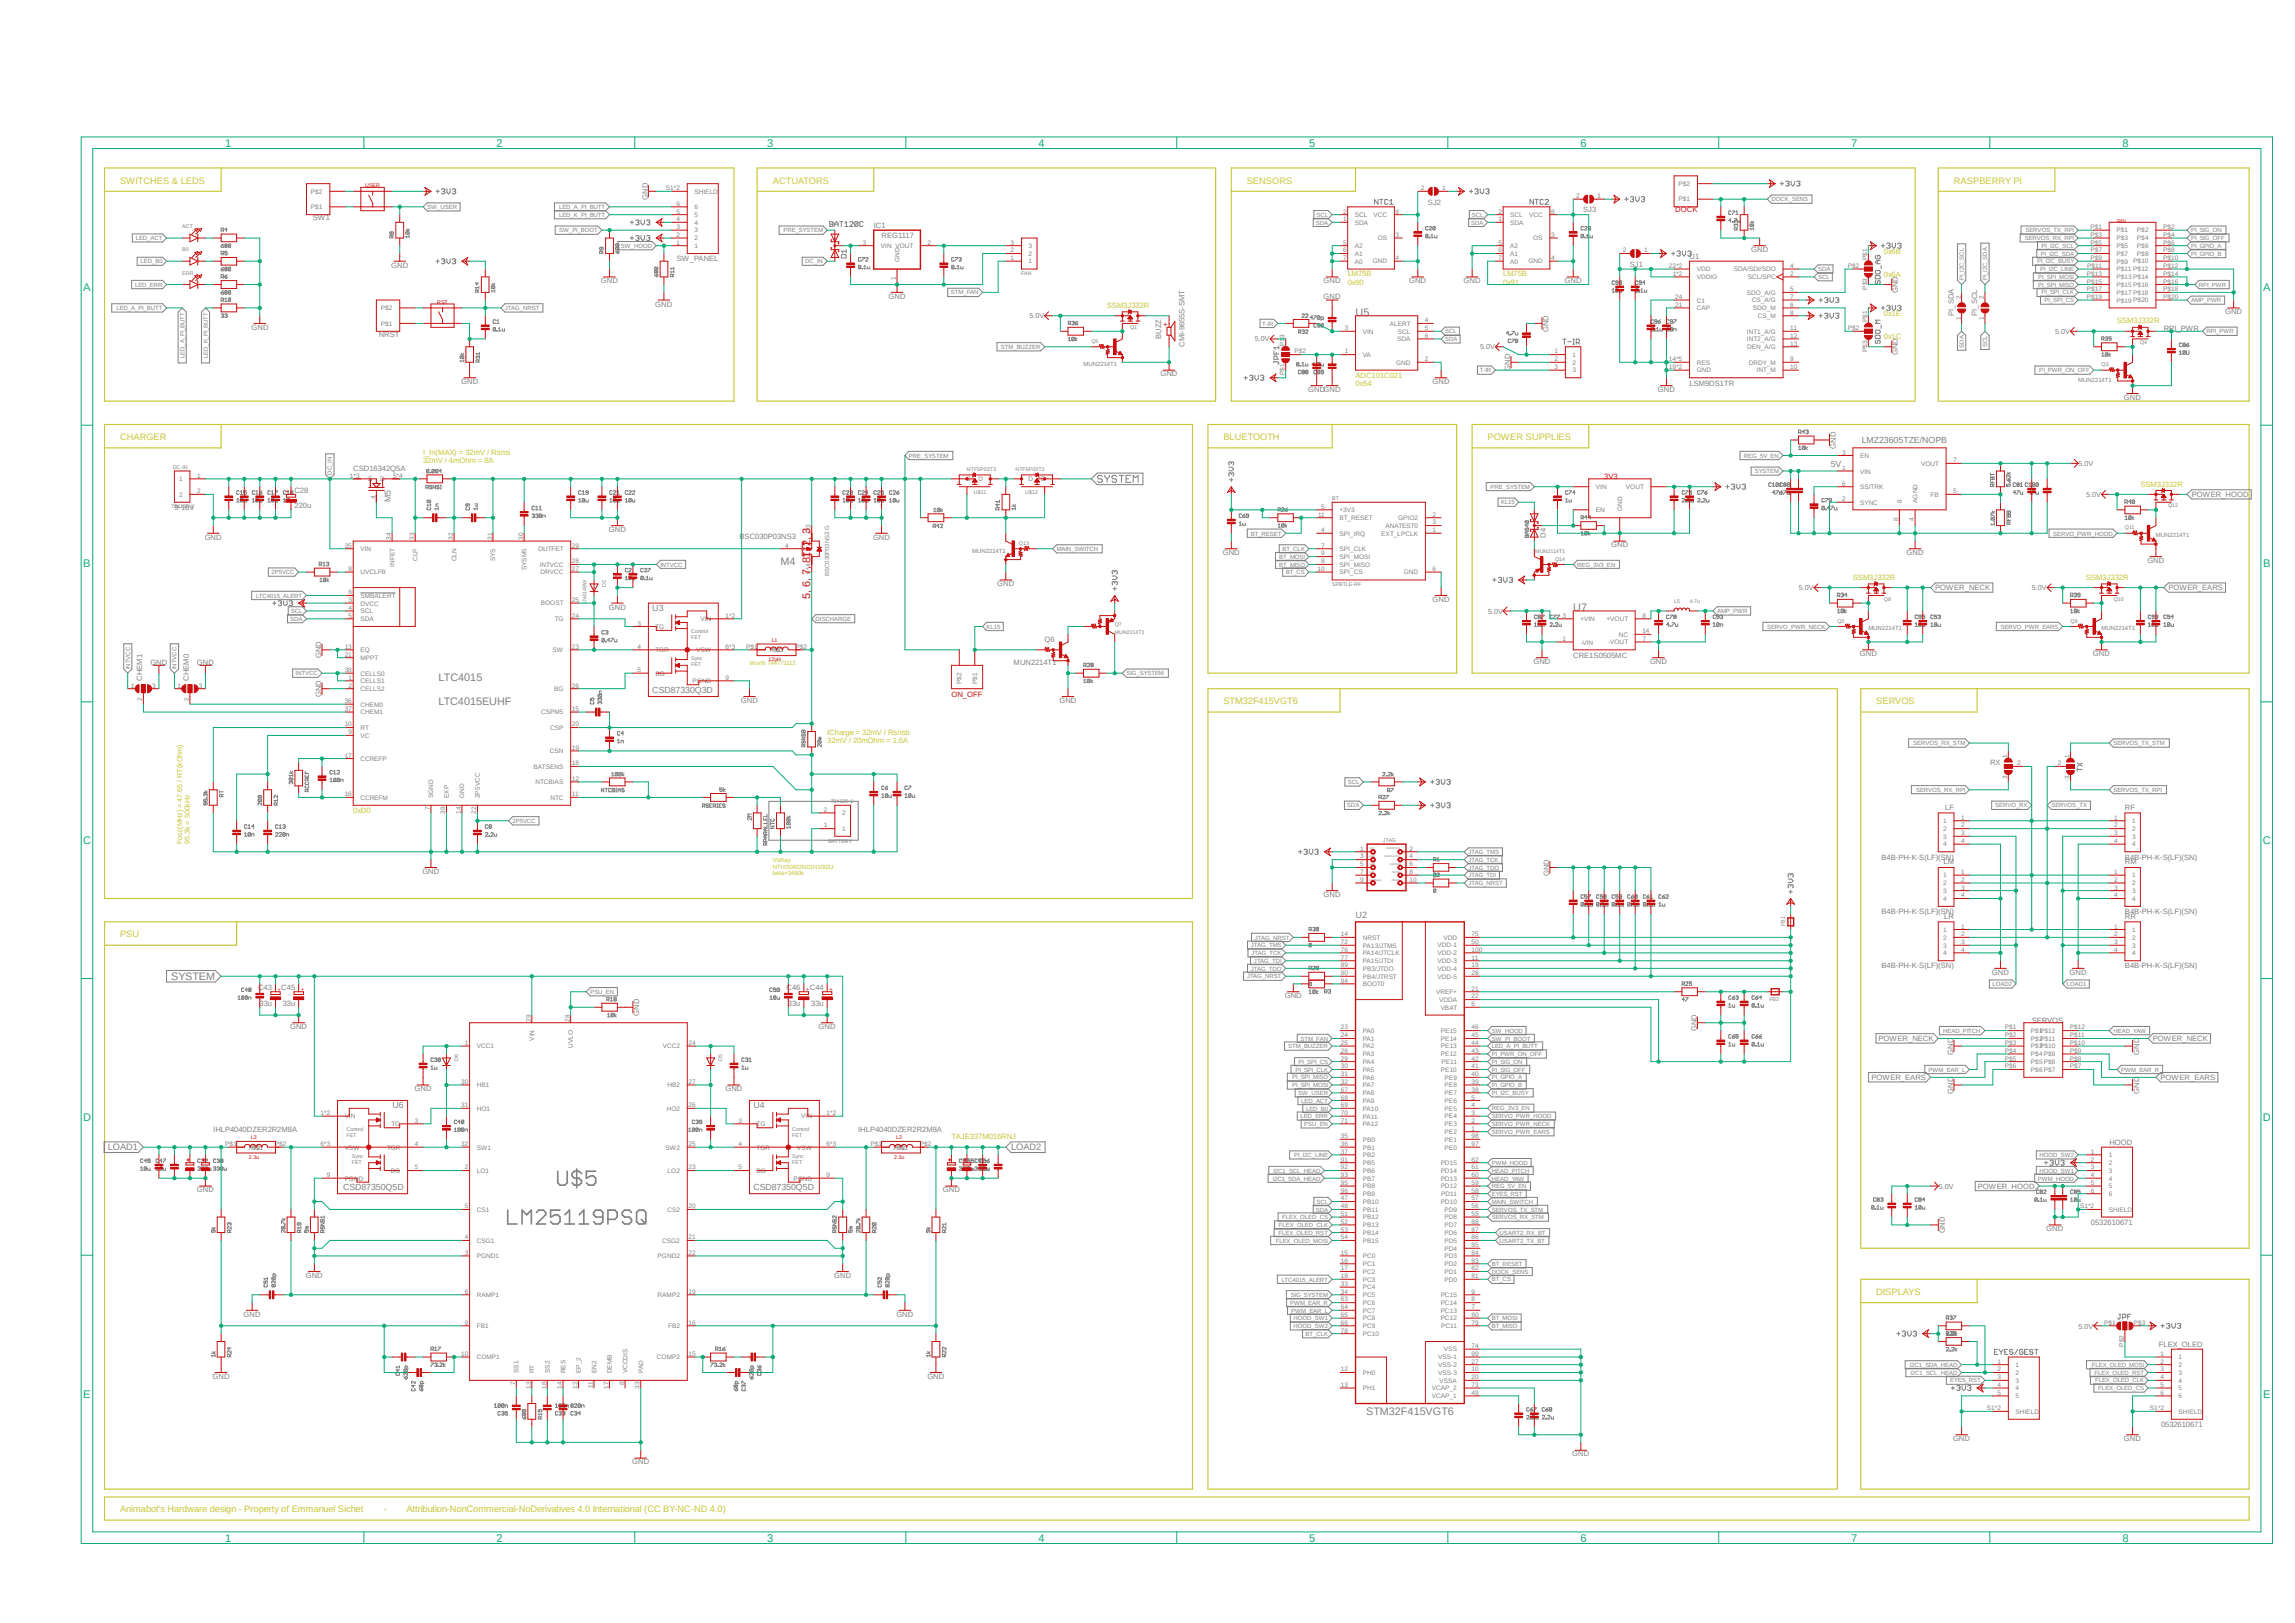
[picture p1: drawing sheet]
<svg xmlns="http://www.w3.org/2000/svg" width="420mm" height="297mm" viewBox="0 0 420 297" stroke-linecap="round" stroke-linejoin="round" font-family="sans-serif">
<defs><g id="words">
<g font-size="2" fill="#0dab76">
<text x="41.2" y="26.8">1</text>
<text x="90.8" y="26.8">2</text>
<text x="140.4" y="26.8">3</text>
<text x="190" y="26.8">4</text>
<text x="239.6" y="26.8">5</text>
<text x="289.2" y="26.8">6</text>
<text x="338.8" y="26.8">7</text>
<text x="388.4" y="26.8">8</text>
<text x="15.2" y="53.2">A</text>
<text x="414.1" y="53.2">A</text>
<text x="15.2" y="103.8">B</text>
<text x="414.1" y="103.8">B</text>
<text x="15.2" y="154.5">C</text>
<text x="414.1" y="154.5">C</text>
<text x="15.2" y="205.1">D</text>
<text x="414.1" y="205.1">D</text>
<text x="15.2" y="255.7">E</text>
<text x="414.1" y="255.7">E</text>
<text x="41.2" y="282.1">1</text>
<text x="90.8" y="282.1">2</text>
<text x="140.4" y="282.1">3</text>
<text x="190" y="282.1">4</text>
<text x="239.6" y="282.1">5</text>
<text x="289.2" y="282.1">6</text>
<text x="338.8" y="282.1">7</text>
<text x="388.4" y="282.1">8</text>
</g>
<g font-size="2" fill="#808080">
<text x="248.1" y="57.8">U5</text>
<text x="142.8" y="103.4">M4</text>
<text x="287.9" y="111.8">U7</text>
<text x="80.3" y="124.5">LTC4015</text>
<text x="80.2" y="129">LTC4015EUHF</text>
<text x="31.3" y="179.4">SYSTEM</text>
<text x="250" y="259">STM32F415VGT6</text>
</g>
<text font-size="2" fill="#c90d0c" x="148.3" y="109.7" transform="rotate(-90 148.3 109.7)">5, 6, 7, 81, 2, 3</text>
<g font-size="1.7" fill="#c8c832">
<text x="22" y="33.6">SWITCHES &amp; LEDS</text>
<text x="141.4" y="33.6">ACTUATORS</text>
<text x="228.2" y="33.6">SENSORS</text>
<text x="357.6" y="33.6">RASPBERRY PI</text>
<text x="22" y="80.5">CHARGER</text>
<text x="223.9" y="80.5">BLUETOOTH</text>
<text x="272.2" y="80.5">POWER SUPPLIES</text>
<text x="223.9" y="128.9">STM32F415VGT6</text>
<text x="343.4" y="128.9">SERVOS</text>
<text x="22" y="171.5">PSU</text>
<text x="343.4" y="236.9">DISPLAYS</text>
<text x="22" y="276.8">Animabot's Hardware design - Property of Emmanuel Sichet</text>
<text x="70.2" y="276.8">-</text>
<text x="74.4" y="276.8">Attribution-NonCommercial-NoDerivatives 4.0 International (CC BY-NC-ND 4.0)</text>
</g>
<g font-size="1.7" fill="#808080">
<text x="248.1" y="168.1">U2</text>
<text x="19.7" y="210.5">LOAD1</text>
<text x="185" y="210.5">LOAD2</text>
</g>
<g font-size="1.6" fill="#808080">
<text x="340.7" y="81.1">LMZ23605TZE/NOPB</text>
<text x="335" y="85.4">5V</text>
<text x="71.5" y="91.9" transform="rotate(-90 71.5 91.9)">M5</text>
<text x="119.4" y="111.8">U3</text>
<text x="119.4" y="126.7">CSD87330Q3D</text>
<text x="71.8" y="202.8">U6</text>
<text x="137.9" y="202.8">U4</text>
<text x="62.8" y="217.8">CSD87350Q5D</text>
<text x="137.9" y="217.8">CSD87350Q5D</text>
</g>
<g font-size="1.4" fill="#808080">
<text x="57.2" y="40.3">SW1</text>
<text x="118.5" y="36.6" transform="rotate(-90 118.5 36.6)">GND</text>
<text x="159.9" y="41.8">IC1</text>
<text x="261.3" y="37.5">SJ2</text>
<text x="289.7" y="38.9">SJ3</text>
<text x="123.9" y="47.8">SW_PANEL</text>
<text x="161.3" y="43.6">REG1117</text>
<text x="309.2" y="47.5">U1</text>
<text x="320.5" y="46.1">GND</text>
<text x="71.6" y="49">GND</text>
<text x="110" y="51.8">GND</text>
<text x="242.2" y="51.8">GND</text>
<text x="257.9" y="51.8">GND</text>
<text x="267.8" y="51.8">GND</text>
<text x="286.3" y="51.8">GND</text>
<text x="298.3" y="48.8">SJ1</text>
<text x="347.3" y="53.6" transform="rotate(-90 347.3 53.6)">GND</text>
<text x="119.9" y="56.1">GND</text>
<text x="162.6" y="54.7">GND</text>
<text x="242.2" y="54.8">GND</text>
<text x="357.6" y="57.8" transform="rotate(-90 357.6 57.8)">PI_SDA</text>
<text x="361.8" y="57.8" transform="rotate(-90 361.8 57.8)">PI_SCL</text>
<text x="407.2" y="57.5">GND</text>
<text x="46" y="60.4">GND</text>
<text x="69.3" y="61.6">NRST</text>
<text x="212.5" y="62" transform="rotate(-90 212.5 62)">BUZZ</text>
<text x="216.8" y="63.5" transform="rotate(-90 216.8 63.5)">CMI-9655S-SMT</text>
<text x="283.4" y="60.7" transform="rotate(-90 283.4 60.7)">GND</text>
<text x="347.3" y="65" transform="rotate(-90 347.3 65)">GND</text>
<text x="396" y="60.6">RPI_PWR</text>
<text x="84.4" y="70.3">GND</text>
<text x="212.4" y="68.9">GND</text>
<text x="239.4" y="71.7">GNDGND</text>
<text x="262.2" y="70.3">GND</text>
<text x="276.4" y="67.9" transform="rotate(-90 276.4 67.9)">GND</text>
<text x="303.4" y="71.7">GND</text>
<text x="309.2" y="70.6">LSM9DS1TR</text>
<text x="388.7" y="73.2">GND</text>
<text x="336" y="82.1" transform="rotate(-90 336 82.1)">GND</text>
<text x="64.6" y="86.2">CSD16342Q5A</text>
<text x="31.9" y="93.3">9-16V</text>
<text x="53.9" y="93">220u</text>
<text x="53.9" y="90.2">C28</text>
<text x="401.1" y="91">POWER_HOOD</text>
<text x="37.5" y="98.8">GND</text>
<text x="111.4" y="97.3">GND</text>
<text x="135.3" y="98.6">BSC030P03NS3</text>
<text x="159.8" y="98.8">GND</text>
<text x="223.8" y="101.6">GND</text>
<text x="282.9" y="98.4" transform="rotate(-90 282.9 98.4)">D4</text>
<text x="294.9" y="100.2">GND</text>
<text x="348.9" y="101.6">GND</text>
<text x="182.5" y="107.3">GND</text>
<text x="393" y="103">GND</text>
<text x="111.4" y="111.5">GND</text>
<text x="262.2" y="110.1">GND</text>
<text x="354.2" y="108">POWER_NECK</text>
<text x="396.8" y="108">POWER_EARS</text>
<text x="191.2" y="117.5">Q6</text>
<text x="26" y="124.6" transform="rotate(-90 26 124.6)">CHEM1</text>
<text x="27.5" y="121.6">GND</text>
<text x="34.5" y="124.6" transform="rotate(-90 34.5 124.6)">CHEM0</text>
<text x="36" y="121.6">GND</text>
<text x="58.8" y="120.5" transform="rotate(-90 58.8 120.5)">GND</text>
<text x="185.5" y="121.8">MUN2214T1</text>
<text x="280.6" y="121.5">GND</text>
<text x="287.9" y="120.4">CRE1S0505MC</text>
<text x="302" y="121.5">GND</text>
<text x="340.4" y="120.1">GND</text>
<text x="383" y="120.1">GND</text>
<text x="58.8" y="127.6" transform="rotate(-90 58.8 127.6)">GND</text>
<text x="135.6" y="128.6">GND</text>
<text x="193.9" y="128.6">GND</text>
<text x="364.2" y="140">RX</text>
<text x="356" y="148.2">LF</text>
<text x="388.9" y="148.2">RF</text>
<text x="77.3" y="159.9">GND</text>
<text x="283.5" y="160.3" transform="rotate(-90 283.5 160.3)">GND</text>
<text x="344.3" y="157.3">B4B-PH-K-S(LF)(SN)</text>
<text x="355.7" y="158.2">LM</text>
<text x="388.9" y="157.3">B4B-PH-K-S(LF)(SN)</text>
<text x="388.9" y="158.2">RM</text>
<text x="242.2" y="164.2">GND</text>
<text x="344.3" y="167.3">B4B-PH-K-S(LF)(SN)</text>
<text x="388.9" y="167.3">B4B-PH-K-S(LF)(SN)</text>
<text x="355.8" y="168.1">LR</text>
<text x="388.9" y="168.1">RR</text>
<text x="344.3" y="177.2">B4B-PH-K-S(LF)(SN)</text>
<text x="364.5" y="178.4">GND</text>
<text x="378.8" y="178.4">GND</text>
<text x="388.9" y="177.2">B4B-PH-K-S(LF)(SN)</text>
<text x="47.2" y="181.2">C43</text>
<text x="47.5" y="184.1">33u</text>
<text x="51.5" y="181.2">C45</text>
<text x="51.7" y="184.1">33u</text>
<text x="117" y="185.9" transform="rotate(-90 117 185.9)">GND</text>
<text x="143.9" y="181.2">C46</text>
<text x="144.2" y="184.1">33u</text>
<text x="148.2" y="181.2">C44</text>
<text x="148.5" y="184.1">33u</text>
<text x="235.1" y="182.6">GND</text>
<text x="53.1" y="188.3">GND</text>
<text x="149.8" y="188.3">GND</text>
<text x="310.5" y="188.7" transform="rotate(-90 310.5 188.7)">GND</text>
<text x="343.8" y="190.5">POWER_NECK</text>
<text x="371.8" y="187.2">SERVOS</text>
<text x="394" y="190.5">POWER_NECK</text>
<text x="342.5" y="197.7">POWER_EARS</text>
<text x="357.4" y="193" transform="rotate(-90 357.4 193)">GND</text>
<text x="391.5" y="193" transform="rotate(-90 391.5 193)">GND</text>
<text x="395.4" y="197.6">POWER_EARS</text>
<text x="75.9" y="199.7">GND</text>
<text x="132.8" y="199.7">GND</text>
<text x="357.4" y="200.1" transform="rotate(-90 357.4 200.1)">GND</text>
<text x="391.5" y="200.1" transform="rotate(-90 391.5 200.1)">GND</text>
<text x="39" y="207.1">IHLP4040DZER2R2M8A</text>
<text x="157.1" y="207.1">IHLP4040DZER2R2M8A</text>
<text x="386" y="209.5">HOOD</text>
<text x="36" y="218.2">GND</text>
<text x="172.6" y="218.2">GND</text>
<text x="362" y="217.6">POWER_HOOD</text>
<text x="355.9" y="225.7" transform="rotate(-90 355.9 225.7)">GND</text>
<text x="374.5" y="225.3">GND</text>
<text x="382.7" y="224.2">0532610671</text>
<text x="56" y="233.9">GND</text>
<text x="152.7" y="233.9">GND</text>
<text x="44.6" y="241">GND</text>
<text x="164" y="241">GND</text>
<text x="395.1" y="246.5">FLEX_OLED</text>
<text x="38.9" y="252.3">GND</text>
<text x="169.7" y="252.3">GND</text>
<text x="357.4" y="263.7">GND</text>
<text x="388.7" y="263.7">GND</text>
<text x="395.5" y="261.2">0532610671</text>
<text x="115.7" y="268">GND</text>
<text x="287.7" y="266.5">GND</text>
</g>
<g font-size="1.4" fill="#c90d0c">
<text x="306.6" y="38.9">DOCK</text>
<text x="212.9" y="59.9">+</text>
<text x="293.6" y="87.6">3V3</text>
<text x="174.1" y="127.5">ON_OFF</text>
</g>
<g font-size="1.4" fill="#c8c832">
<text x="344.8" y="46.4">0x6B</text>
<text x="246.6" y="50.6">LM75B</text>
<text x="246.6" y="52.1">0x90</text>
<text x="275.1" y="50.6">LM75B</text>
<text x="275.1" y="52.1">0x91</text>
<text x="344.8" y="50.7">0x6A</text>
<text x="202.6" y="56.3">SSM3J332R</text>
<text x="344.8" y="57.8">0x1E</text>
<text x="387.4" y="59.2">SSM3J332R</text>
<text x="344.8" y="62">0x1C</text>
<text x="248.1" y="69.1">ADC101C021</text>
<text x="248.1" y="70.6">0x54</text>
<text x="77.4" y="83.3">I_In(MAX) = 32mV / Rsnsi</text>
<text x="77.4" y="84.8">32mV / 4mOhm = 8A</text>
<text x="391.7" y="89.1">SSM3J332R</text>
<text x="339.1" y="106.1">SSM3J332R</text>
<text x="381.8" y="106.1">SSM3J332R</text>
<text x="151.4" y="134.5">ICharge = 32mV / Rsnsb</text>
<text x="151.4" y="136">32mV / 20mOhm = 1.6A</text>
<text x="64.6" y="148.8">0xD0</text>
<text x="174.1" y="208.5">TAJE337M016RNJ</text>
</g>
<g font-size="1.3" fill="#808080">
<text x="188.4" y="58.3">5.0V</text>
<text x="229.7" y="62.5">5.0V</text>
<text x="270.9" y="63.9">5.0V</text>
<text x="376.1" y="61.1">5.0V</text>
<text x="380.4" y="85.3">5.0V</text>
<text x="381.8" y="90.9">5.0V</text>
<text x="329.2" y="108">5.0V</text>
<text x="371.9" y="108">5.0V</text>
<text x="272.3" y="112.3">5.0V</text>
<text x="354.8" y="217.5">5.0V</text>
<text x="380.4" y="243.1">5.0V</text>
</g>
<g font-size="1.3" fill="#c8c832">
<text x="33.4" y="154.5" transform="rotate(-90 33.4 154.5)">Fosc(MHz) = 47.65 / RT(kOhm)</text>
<text x="34.8" y="154.5" transform="rotate(-90 34.8 154.5)">95.3k = 500kHz</text>
</g>
<g font-size="1.2" fill="#808080">
<text x="56.9" y="35.4">P$2</text>
<text x="121.8" y="34.8">S1*2</text>
<text x="127.1" y="35.4">SHIELD</text>
<text x="260" y="34.8">2</text>
<text x="263.9" y="34.8">1</text>
<text x="307.2" y="34">P$2</text>
<text x="56.9" y="38.3">P$1</text>
<text x="123.8" y="41.9">3</text>
<text x="123.8" y="40.5">4</text>
<text x="123.8" y="39.1">5</text>
<text x="123.8" y="37.7">6</text>
<text x="127.1" y="41.1">4</text>
<text x="127.1" y="39.7">5</text>
<text x="127.1" y="38.3">6</text>
<text x="245.8" y="39.1">2</text>
<text x="245.8" y="40.5">1</text>
<text x="247.9" y="39.7">SCL</text>
<text x="247.9" y="41.1">SDA</text>
<text x="251.4" y="39.7">VCC</text>
<text x="255.4" y="39.1">8</text>
<text x="274.2" y="39.1">2</text>
<text x="274.2" y="40.5">1</text>
<text x="276.4" y="39.7">SCL</text>
<text x="276.4" y="41.1">SDA</text>
<text x="279.8" y="39.7">VCC</text>
<text x="283.8" y="39.1">8</text>
<text x="288.5" y="36.2">2</text>
<text x="292.4" y="36.2">1</text>
<text x="307.2" y="36.9">P$1</text>
<text x="382.6" y="41.9">P$1</text>
<text x="395.9" y="41.9">P$2</text>
<text x="123.8" y="44.8">1</text>
<text x="123.8" y="43.3">2</text>
<text x="127.1" y="45.4">1</text>
<text x="127.1" y="44">2</text>
<text x="127.1" y="42.5">3</text>
<text x="157.9" y="44.8">3</text>
<text x="161.2" y="45.4">VIN VOUT</text>
<text x="164.6" y="47.9" transform="rotate(-90 164.6 47.9)">GND</text>
<text x="169.8" y="44.8">2</text>
<text x="185" y="47.6">1</text>
<text x="185" y="46.2">2</text>
<text x="185" y="44.8">3</text>
<text x="188.2" y="46.8">2</text>
<text x="188.2" y="45.4">3</text>
<text x="245.8" y="44.8">5</text>
<text x="245.8" y="46.2">6</text>
<text x="245.8" y="47.6">7</text>
<text x="247.9" y="45.4">A2</text>
<text x="247.9" y="46.8">A1</text>
<text x="252.1" y="44">OS</text>
<text x="255.4" y="47.6">4</text>
<text x="255.4" y="43.3">3</text>
<text x="274.2" y="44.8">5</text>
<text x="274.2" y="46.2">6</text>
<text x="274.2" y="47.6">7</text>
<text x="276.4" y="45.4">A2</text>
<text x="276.4" y="46.8">A1</text>
<text x="280.6" y="44">OS</text>
<text x="283.8" y="47.6">4</text>
<text x="283.8" y="43.3">3</text>
<text x="297" y="46.2">2</text>
<text x="300.9" y="46.2">1</text>
<text x="341.7" y="47.6" transform="rotate(-90 341.7 47.6)">P$1</text>
<text x="382.6" y="43.3">P$3</text>
<text x="382.6" y="44.8">P$5</text>
<text x="382.6" y="46.2">P$7</text>
<text x="382.6" y="47.6">P$9</text>
<text x="387.3" y="42.5">P$1</text>
<text x="387.3" y="44">P$3</text>
<text x="387.3" y="45.4">P$5</text>
<text x="387.3" y="46.8">P$7</text>
<text x="391.1" y="42.5">P$2</text>
<text x="391.1" y="44">P$4</text>
<text x="391.1" y="45.4">P$6</text>
<text x="391.1" y="46.8">P$8</text>
<text x="395.9" y="43.3">P$4</text>
<text x="395.9" y="44.8">P$6</text>
<text x="395.9" y="46.2">P$8</text>
<text x="395.9" y="47.6">P$10</text>
<text x="164" y="51.2" transform="rotate(-90 164 51.2)">1</text>
<text x="188.2" y="48.2">1</text>
<text x="247.9" y="48.3">A0</text>
<text x="251.2" y="48.2">GND</text>
<text x="276.4" y="48.3">A0</text>
<text x="279.7" y="48.2">GND</text>
<text x="305.4" y="49">22*2</text>
<text x="306.1" y="50.5">1*2</text>
<text x="310.5" y="51.1">VDDIO</text>
<text x="310.5" y="49.7">VDD</text>
<text x="317.3" y="49.7">SDA/SDI/SDO</text>
<text x="319.7" y="53.9">SDO_A/G</text>
<text x="319.9" y="51.1">SCL/SPC</text>
<text x="327.6" y="50.5">2</text>
<text x="327.6" y="49">4</text>
<text x="327.6" y="53.3">5</text>
<text x="338.2" y="49">P$2</text>
<text x="341.7" y="53" transform="rotate(-90 341.7 53)">P$3</text>
<text x="381.9" y="50.5">P$13</text>
<text x="381.9" y="51.9">P$15</text>
<text x="381.9" y="53.3">P$17</text>
<text x="382" y="49">P$11</text>
<text x="387.3" y="48.3">P$9</text>
<text x="387.3" y="49.7">P$11 P$12</text>
<text x="387.3" y="51.1">P$13 P$14</text>
<text x="387.3" y="52.5">P$15 P$16</text>
<text x="387.3" y="53.9">P$17 P$18</text>
<text x="390.4" y="48.2">P$10</text>
<text x="395.9" y="49">P$12</text>
<text x="395.9" y="50.5">P$14</text>
<text x="395.9" y="51.9">P$16</text>
<text x="395.9" y="53.3">P$18</text>
<text x="69.7" y="59.6">P$1</text>
<text x="69.7" y="56.8">P$2</text>
<text x="254.3" y="59.6">ALERT</text>
<text x="260.8" y="59">4</text>
<text x="306.6" y="56.1">21</text>
<text x="306.6" y="54.7">24</text>
<text x="310.5" y="56.8">CAP</text>
<text x="310.5" y="55.4">C1</text>
<text x="320.6" y="55.3">CS_A/G</text>
<text x="320.8" y="56.8">SDO_M</text>
<text x="321.7" y="58.2">CS_M</text>
<text x="327.6" y="56.1">6</text>
<text x="327.6" y="54.7">7</text>
<text x="327.6" y="57.6">8</text>
<text x="341.7" y="59" transform="rotate(-90 341.7 59)">P$1</text>
<text x="358.8" y="58.6" transform="rotate(-90 358.8 58.6)">1</text>
<text x="358.8" y="54.7" transform="rotate(-90 358.8 54.7)">2</text>
<text x="363.1" y="58.6" transform="rotate(-90 363.1 58.6)">1</text>
<text x="363.1" y="54.7" transform="rotate(-90 363.1 54.7)">2</text>
<text x="381.9" y="54.7">P$19</text>
<text x="387.3" y="55.4">P$19 P$20</text>
<text x="395.9" y="54.7">P$20</text>
<text x="235.1" y="63.2" transform="rotate(-90 235.1 63.2)">P$3</text>
<text x="236.9" y="64.7">P$2</text>
<text x="246.1" y="60.4">3</text>
<text x="246.1" y="64.7">1</text>
<text x="249.4" y="61">VIN</text>
<text x="249.4" y="65.3">VA</text>
<text x="255.7" y="62.4">SDA</text>
<text x="255.8" y="61">SCL</text>
<text x="260.8" y="60.4">5</text>
<text x="260.8" y="61.8">6</text>
<text x="284.5" y="64.7">1</text>
<text x="287.8" y="65.3">1</text>
<text x="319.7" y="61">INT1_A/G</text>
<text x="319.7" y="62.4">INT2_A/G</text>
<text x="319.7" y="63.9">DEN_A/G</text>
<text x="327.6" y="60.4">11</text>
<text x="327.6" y="61.8">12</text>
<text x="327.6" y="63.2">13</text>
<text x="338.2" y="60.4">P$2</text>
<text x="341.7" y="64.4" transform="rotate(-90 341.7 64.4)">P$3</text>
<text x="235.1" y="68.7" transform="rotate(-90 235.1 68.7)">P$1</text>
<text x="255.5" y="66.7">GND</text>
<text x="260.8" y="66.1">2</text>
<text x="284.5" y="66.1">2</text>
<text x="284.5" y="67.5">3</text>
<text x="287.8" y="66.7">2</text>
<text x="287.8" y="68.2">3</text>
<text x="305.4" y="67.5">19*2</text>
<text x="305.4" y="66.1">14*5</text>
<text x="310.5" y="68.2">GND</text>
<text x="310.5" y="66.7">RES</text>
<text x="320" y="66.7">DRDY_M</text>
<text x="321.5" y="68.2">INT_M</text>
<text x="327.6" y="66.1">9</text>
<text x="327.6" y="67.5">10</text>
<text x="337.1" y="83.2">3</text>
<text x="340.4" y="83.8">EN</text>
<text x="32.8" y="88.1">1</text>
<text x="36.1" y="87.4">1</text>
<text x="64.1" y="87.4">1*3</text>
<text x="67.4" y="88.1">S</text>
<text x="69.3" y="89.2" transform="rotate(-90 69.3 89.2)">G</text>
<text x="69.6" y="88.1">D</text>
<text x="71.9" y="87.4">5*4</text>
<text x="176.9" y="88.1">S</text>
<text x="179.1" y="88.1">D</text>
<text x="188.2" y="88.1">D</text>
<text x="190.5" y="88.1">S</text>
<text x="292.1" y="89.5">VIN</text>
<text x="297.6" y="89.5">VOUT</text>
<text x="337.1" y="86">1</text>
<text x="337.1" y="88.9">6</text>
<text x="340.4" y="86.7">VIN</text>
<text x="340.4" y="89.5">SS/TRK</text>
<text x="351.6" y="85.2">VOUT</text>
<text x="357.5" y="84.6">7</text>
<text x="32.8" y="90.9">2</text>
<text x="36.1" y="90.3">2</text>
<text x="68.7" y="91.4" transform="rotate(-90 68.7 91.4)">4</text>
<text x="241.2" y="94.5">11</text>
<text x="241.8" y="93.1">5</text>
<text x="245.1" y="93.7">+3V3</text>
<text x="245.1" y="95.2">BT_RESET</text>
<text x="255.9" y="95.2">GPIO2</text>
<text x="262.2" y="94.5">2</text>
<text x="262.2" y="96">3</text>
<text x="292.1" y="93.7">EN</text>
<text x="296.8" y="93.4" transform="rotate(-90 296.8 93.4)">GND</text>
<text x="337.1" y="91.7">2</text>
<text x="340.4" y="92.3">SYNC</text>
<text x="347.4" y="95.3" transform="rotate(-90 347.4 95.3)">8</text>
<text x="348.1" y="92" transform="rotate(-90 348.1 92)">8</text>
<text x="350.3" y="95.3" transform="rotate(-90 350.3 95.3)">4</text>
<text x="350.9" y="92" transform="rotate(-90 350.9 92)">AGND</text>
<text x="353.3" y="90.9">FB</text>
<text x="357.5" y="90.3">5</text>
<text x="63.1" y="100.2">35</text>
<text x="66" y="100.8">VIN</text>
<text x="71.5" y="98.8" transform="rotate(-90 71.5 98.8)">34</text>
<text x="75.8" y="98.8" transform="rotate(-90 75.8 98.8)">33</text>
<text x="82.9" y="98.8" transform="rotate(-90 82.9 98.8)">32</text>
<text x="90" y="98.8" transform="rotate(-90 90 98.8)">31</text>
<text x="95.7" y="98.8" transform="rotate(-90 95.7 98.8)">30</text>
<text x="98.5" y="100.8">OUTFET</text>
<text x="104.6" y="100.2">29</text>
<text x="143.7" y="100.2">4</text>
<text x="148.3" y="97.7" transform="rotate(-90 148.3 97.7)">1*3</text>
<text x="241.8" y="97.4">4</text>
<text x="241.8" y="100.2">7</text>
<text x="241.8" y="101.6">9</text>
<text x="245.1" y="98">SPI_IRQ</text>
<text x="245.1" y="100.8">SPI_CLK</text>
<text x="252.8" y="98">EXT_LPCLK</text>
<text x="253.5" y="96.6">ANATEST0</text>
<text x="262.2" y="97.4">1</text>
<text x="63.8" y="104.5">8</text>
<text x="66" y="105.1">UVCLFB</text>
<text x="72.2" y="103.7" transform="rotate(-90 72.2 103.7)">INFET</text>
<text x="76.4" y="102.7" transform="rotate(-90 76.4 102.7)">CLP</text>
<text x="83.5" y="102.7" transform="rotate(-90 83.5 102.7)">CLN</text>
<text x="90.6" y="102.7" transform="rotate(-90 90.6 102.7)">SYS</text>
<text x="96.4" y="104.4" transform="rotate(-90 96.4 104.4)">SYSM5</text>
<text x="98.8" y="103.7">INTVCC</text>
<text x="98.9" y="105.1">DRVCC</text>
<text x="104.6" y="104.5">27</text>
<text x="104.6" y="103.1">28</text>
<text x="148.3" y="105" transform="rotate(-90 148.3 105)">5*4</text>
<text x="241.1" y="104.5">10</text>
<text x="241.8" y="103.1">8</text>
<text x="245.1" y="103.7">SPI_MISO</text>
<text x="245.1" y="102.3">SPI_MOSI</text>
<text x="245.1" y="105.1">SPI_CS</text>
<text x="256.9" y="105.1">GND</text>
<text x="262.2" y="104.5">6</text>
<text x="63.8" y="110.2">3</text>
<text x="63.8" y="111.6">4</text>
<text x="63.8" y="113">5</text>
<text x="63.8" y="108.8">6</text>
<text x="66" y="110.8">DVCC</text>
<text x="66" y="112.2">SCL</text>
<text x="66" y="113.7">SDA</text>
<text x="66" y="109.4">SMBALERT</text>
<text x="99" y="110.8">BOOST</text>
<text x="101.5" y="113.7">TG</text>
<text x="104.6" y="113">24</text>
<text x="104.6" y="110.2">25</text>
<text x="128.2" y="113.7">VIN</text>
<text x="132.8" y="113">1*2</text>
<text x="285.9" y="113">3</text>
<text x="289.2" y="113.7">+VIN</text>
<text x="294" y="113.7">+VOUT</text>
<text x="300.6" y="113">8</text>
<text x="63.1" y="118.7">13</text>
<text x="66" y="119.3">EQ</text>
<text x="101.1" y="119.3">SW</text>
<text x="104.6" y="118.7">23</text>
<text x="116.7" y="114.5">3</text>
<text x="116.7" y="118.7">4</text>
<text x="120" y="115.1">TG</text>
<text x="120" y="119.3">TGR</text>
<text x="127.4" y="119.3">VSW</text>
<text x="132.8" y="118.7">6*3</text>
<text x="136.5" y="118.7">P$1</text>
<text x="140.8" y="119.3">P$2</text>
<text x="141.3" y="119.3">P$1</text>
<text x="145.6" y="118.7">P$2</text>
<text x="285.9" y="117.3">1</text>
<text x="289.2" y="117.9">-VIN</text>
<text x="294.3" y="117.9">-VOUT</text>
<text x="296.2" y="116.5">NC</text>
<text x="300.6" y="117.3">7</text>
<text x="300.6" y="115.9">14</text>
<text x="23.9" y="125.8">1</text>
<text x="27.9" y="125.8">3</text>
<text x="32.5" y="125.8">1</text>
<text x="36.4" y="125.8">3</text>
<text x="63.1" y="120.1">21</text>
<text x="63.1" y="123">38</text>
<text x="63.8" y="124.4">1</text>
<text x="63.8" y="125.8">2</text>
<text x="66" y="125.1">CELLS1</text>
<text x="66" y="120.8">MPPT</text>
<text x="66" y="123.6">CELLS0</text>
<text x="104.6" y="125.8">26</text>
<text x="116.7" y="123">5</text>
<text x="120" y="123.6">BG</text>
<text x="126.7" y="125">PGND</text>
<text x="132.8" y="124.4">9</text>
<text x="176" y="125.2" transform="rotate(-90 176 125.2)">P$2</text>
<text x="178.8" y="125.2" transform="rotate(-90 178.8 125.2)">P$1</text>
<text x="26" y="128.3" transform="rotate(-90 26 128.3)">2</text>
<text x="34.5" y="128.3" transform="rotate(-90 34.5 128.3)">2</text>
<text x="63.1" y="128.7">36</text>
<text x="63.1" y="130.1">37</text>
<text x="66" y="126.4">CELLS2</text>
<text x="66" y="129.3">CHEM0</text>
<text x="66" y="130.7">CHEM1</text>
<text x="99" y="130.7">CSPM5</text>
<text x="101.4" y="126.4">BG</text>
<text x="104.6" y="130.1">15</text>
<text x="63.1" y="132.9">10</text>
<text x="63.8" y="134.4">9</text>
<text x="66" y="135">VC</text>
<text x="66" y="133.6">RT</text>
<text x="100.6" y="137.8">CSN</text>
<text x="100.7" y="133.6">CSP</text>
<text x="104.6" y="137.2">19</text>
<text x="104.6" y="132.9">20</text>
<text x="63.1" y="138.6">17</text>
<text x="66" y="139.2">CCREFP</text>
<text x="97.7" y="140.7">BATSENS</text>
<text x="98" y="143.5">NTCBIAS</text>
<text x="104.6" y="142.9">12</text>
<text x="104.6" y="140">18</text>
<text x="367.3" y="142.5" transform="rotate(-90 367.3 142.5)">3</text>
<text x="367.3" y="138.6" transform="rotate(-90 367.3 138.6)">1</text>
<text x="369.1" y="140">2</text>
<text x="376.6" y="140">2</text>
<text x="378.7" y="142.5" transform="rotate(-90 378.7 142.5)">3</text>
<text x="378.7" y="138.6" transform="rotate(-90 378.7 138.6)">1</text>
<text x="63.1" y="145.8">16</text>
<text x="66" y="146.3">CCREFM</text>
<text x="78.7" y="148.3" transform="rotate(-90 78.7 148.3)">7</text>
<text x="79.3" y="146.1" transform="rotate(-90 79.3 146.1)">SGND</text>
<text x="81.5" y="148.9" transform="rotate(-90 81.5 148.9)">39</text>
<text x="82.1" y="146.1" transform="rotate(-90 82.1 146.1)">EXP</text>
<text x="84.3" y="148.9" transform="rotate(-90 84.3 148.9)">14</text>
<text x="85" y="146.1" transform="rotate(-90 85 146.1)">GND</text>
<text x="87.2" y="148.9" transform="rotate(-90 87.2 148.9)">22</text>
<text x="87.8" y="146.1" transform="rotate(-90 87.8 146.1)">2P5VCC</text>
<text x="100.8" y="146.3">NTC</text>
<text x="104.6" y="145.8">11</text>
<text x="150.8" y="148.6">2</text>
<text x="154.1" y="149.2">2</text>
<text x="358.9" y="150">1</text>
<text x="386.9" y="150">1</text>
<text x="150.8" y="151.4">1</text>
<text x="154.1" y="152.1">1</text>
<text x="248.9" y="155.7">1</text>
<text x="257.9" y="155.7">2</text>
<text x="355.6" y="150.6">1</text>
<text x="355.6" y="152.1">2</text>
<text x="355.6" y="153.5">3</text>
<text x="355.6" y="154.9">4</text>
<text x="358.9" y="151.4">2</text>
<text x="358.9" y="152.9">3</text>
<text x="358.9" y="154.3">4</text>
<text x="386.9" y="151.4">2</text>
<text x="386.9" y="152.9">3</text>
<text x="386.9" y="154.3">4</text>
<text x="390.2" y="150.6">1</text>
<text x="390.2" y="152.1">2</text>
<text x="390.2" y="153.5">3</text>
<text x="390.2" y="154.9">4</text>
<text x="248.9" y="157.1">3</text>
<text x="248.9" y="158.5">5</text>
<text x="248.9" y="160">7</text>
<text x="248.9" y="161.4">9</text>
<text x="257.9" y="157.1">4</text>
<text x="257.9" y="158.5">6</text>
<text x="257.9" y="160">8</text>
<text x="257.9" y="161.4">10</text>
<text x="355.6" y="160.6">1</text>
<text x="358.9" y="160">1</text>
<text x="358.9" y="161.4">2</text>
<text x="386.9" y="160">1</text>
<text x="386.9" y="161.4">2</text>
<text x="390.2" y="160.6">1</text>
<text x="355.6" y="162">2</text>
<text x="355.6" y="163.4">3</text>
<text x="355.6" y="164.8">4</text>
<text x="358.9" y="162.8">3</text>
<text x="358.9" y="164.2">4</text>
<text x="386.9" y="162.8">3</text>
<text x="386.9" y="164.2">4</text>
<text x="390.2" y="162">2</text>
<text x="390.2" y="163.4">3</text>
<text x="390.2" y="164.8">4</text>
<text x="245.4" y="171.3">14</text>
<text x="245.4" y="172.8">72</text>
<text x="249.4" y="172">NRST</text>
<text x="249.4" y="173.4">PA13/JTMS</text>
<text x="263.1" y="173.4">VDD-1</text>
<text x="264.2" y="172">VDD</text>
<text x="269.3" y="171.3">75</text>
<text x="269.3" y="172.8">50</text>
<text x="355.6" y="170.5">1</text>
<text x="355.6" y="172">2</text>
<text x="355.6" y="173.4">3</text>
<text x="358.9" y="169.9">1</text>
<text x="358.9" y="171.3">2</text>
<text x="358.9" y="172.8">3</text>
<text x="386.9" y="169.9">1</text>
<text x="386.9" y="171.3">2</text>
<text x="386.9" y="172.8">3</text>
<text x="390.2" y="170.5">1</text>
<text x="390.2" y="172">2</text>
<text x="390.2" y="173.4">3</text>
<text x="245.4" y="179.9">94</text>
<text x="245.4" y="174.2">76</text>
<text x="245.4" y="175.6">77</text>
<text x="245.4" y="177">89</text>
<text x="245.4" y="178.4">90</text>
<text x="249.4" y="174.8">PA14/JTCLK</text>
<text x="249.4" y="176.2">PA15/JTDI</text>
<text x="249.4" y="177.6">PB3/JTDO</text>
<text x="249.4" y="179.1">PB4/JTRST</text>
<text x="263.1" y="174.8">VDD-2</text>
<text x="263.1" y="176.2">VDD-3</text>
<text x="263.1" y="177.6">VDD-4</text>
<text x="263.1" y="179.1">VDD-5</text>
<text x="269.3" y="174.2">100</text>
<text x="269.3" y="175.6">11</text>
<text x="269.3" y="177">19</text>
<text x="269.3" y="178.4">28</text>
<text x="355.6" y="174.8">4</text>
<text x="358.9" y="174.2">4</text>
<text x="386.9" y="174.2">4</text>
<text x="390.2" y="174.8">4</text>
<text x="249.4" y="180.5">BOOT0</text>
<text x="262.8" y="181.9">VREF+</text>
<text x="263.4" y="183.3">VDDA</text>
<text x="263.7" y="184.7">VBAT</text>
<text x="269.3" y="184.2">6</text>
<text x="269.3" y="182.7">22</text>
<text x="269.3" y="181.3">21</text>
<text x="85.1" y="191.3">1</text>
<text x="87.2" y="191.9">VCC1</text>
<text x="97.2" y="187" transform="rotate(-90 97.2 187)">29</text>
<text x="97.7" y="190.5" transform="rotate(-90 97.7 190.5)">VIN</text>
<text x="104.3" y="187" transform="rotate(-90 104.3 187)">28</text>
<text x="104.9" y="191.7" transform="rotate(-90 104.9 191.7)">UVLO</text>
<text x="121.3" y="191.9">VCC2</text>
<text x="126" y="191.3">24</text>
<text x="245.4" y="188.4">23</text>
<text x="245.4" y="189.8">24</text>
<text x="245.4" y="191.3">25</text>
<text x="249.4" y="189">PA0</text>
<text x="249.4" y="190.5">PA1</text>
<text x="249.4" y="191.9">PA2</text>
<text x="263.7" y="191.9">PE13</text>
<text x="263.7" y="190.5">PE14</text>
<text x="263.7" y="189">PE15</text>
<text x="269.3" y="191.3">44</text>
<text x="269.3" y="189.8">45</text>
<text x="269.3" y="188.4">46</text>
<text x="366.9" y="188.4">P$1</text>
<text x="366.9" y="189.8">P$2</text>
<text x="366.9" y="191.3">P$3</text>
<text x="371.7" y="189">P$1P$12</text>
<text x="371.7" y="190.5">P$2P$11</text>
<text x="371.7" y="191.9">P$3P$10</text>
<text x="378.8" y="191.3">P$10</text>
<text x="378.8" y="189.8">P$11</text>
<text x="378.8" y="188.4">P$12</text>
<text x="245.4" y="192.7">26</text>
<text x="245.4" y="194.1">29</text>
<text x="245.4" y="195.5">30</text>
<text x="245.4" y="196.9">31</text>
<text x="249.4" y="193.3">PA3</text>
<text x="249.4" y="194.7">PA4</text>
<text x="249.4" y="196.1">PA5</text>
<text x="249.4" y="197.6">PA6</text>
<text x="263.7" y="196.1">PE10</text>
<text x="263.7" y="193.3">PE12</text>
<text x="263.8" y="194.7">PE11</text>
<text x="264.4" y="197.6">PE9</text>
<text x="269.3" y="195.5">41</text>
<text x="269.3" y="194.1">42</text>
<text x="269.3" y="192.7">43</text>
<text x="269.3" y="196.9">40</text>
<text x="366.9" y="192.7">P$4</text>
<text x="366.9" y="194.1">P$5</text>
<text x="366.9" y="195.5">P$6</text>
<text x="371.7" y="193.3">P$4P$9</text>
<text x="371.7" y="194.7">P$5P$8</text>
<text x="371.7" y="196.1">P$6P$7</text>
<text x="378.8" y="195.5">P$7</text>
<text x="378.8" y="194.1">P$8</text>
<text x="378.8" y="192.7">P$9</text>
<text x="84.4" y="198.3">30</text>
<text x="84.4" y="202.6">31</text>
<text x="87.2" y="199">HB1</text>
<text x="87.2" y="203.2">HO1</text>
<text x="122" y="203.2">HO2</text>
<text x="122.1" y="199">HB2</text>
<text x="126" y="202.6">26</text>
<text x="126" y="198.3">27</text>
<text x="245.4" y="202.6">69</text>
<text x="245.4" y="198.3">32</text>
<text x="245.4" y="199.8">67</text>
<text x="245.4" y="201.2">68</text>
<text x="249.4" y="203.2">PA10</text>
<text x="249.4" y="199">PA7</text>
<text x="249.4" y="200.4">PA8</text>
<text x="249.4" y="201.8">PA9</text>
<text x="264.4" y="203.2">PE5</text>
<text x="264.4" y="201.8">PE6</text>
<text x="264.4" y="200.4">PE7</text>
<text x="264.4" y="199">PE8</text>
<text x="269.3" y="202.6">4</text>
<text x="269.3" y="201.2">5</text>
<text x="269.3" y="199.8">38</text>
<text x="269.3" y="198.3">39</text>
<text x="41.2" y="209.7">P$1</text>
<text x="50.3" y="209.7">P$2</text>
<text x="58.7" y="204">1*2</text>
<text x="58.7" y="209.7">6*3</text>
<text x="63.1" y="204.6">VIN</text>
<text x="71.7" y="206.1">TG</text>
<text x="75.9" y="205.4">3</text>
<text x="75.9" y="209.7">4</text>
<text x="84.4" y="209.7">32</text>
<text x="126" y="209.7">25</text>
<text x="135.2" y="205.4">3</text>
<text x="135.2" y="209.7">4</text>
<text x="138.5" y="206.1">TG</text>
<text x="146.6" y="204.6">VIN</text>
<text x="151.3" y="204">1*2</text>
<text x="151.3" y="209.7">6*3</text>
<text x="159.3" y="209.7">P$1</text>
<text x="168.3" y="209.7">P$2</text>
<text x="245.4" y="204">70</text>
<text x="245.4" y="205.4">71</text>
<text x="245.4" y="208.3">35</text>
<text x="245.4" y="209.7">36</text>
<text x="249.4" y="204.7">PA11</text>
<text x="249.4" y="206.1">PA12</text>
<text x="249.4" y="208.9">PB0</text>
<text x="264.4" y="208.9">PE1</text>
<text x="264.4" y="207.5">PE2</text>
<text x="264.4" y="206.1">PE3</text>
<text x="264.4" y="204.6">PE4</text>
<text x="269.3" y="209.7">97</text>
<text x="269.3" y="208.3">98</text>
<text x="269.3" y="206.9">1</text>
<text x="269.3" y="205.4">2</text>
<text x="269.3" y="204">3</text>
<text x="45.5" y="210.4">P$2</text>
<text x="46" y="210.4">P$1</text>
<text x="59.8" y="215.4">9</text>
<text x="63.1" y="210.4">VSW</text>
<text x="70.8" y="210.4">TGR</text>
<text x="71.5" y="214.6">BG</text>
<text x="75.9" y="214">5</text>
<text x="85.1" y="214">2</text>
<text x="87.2" y="214.6">LO1</text>
<text x="87.2" y="210.4">SW1</text>
<text x="121.8" y="210.4">SW2</text>
<text x="122.2" y="214.6">LO2</text>
<text x="126" y="214">23</text>
<text x="135.2" y="214">5</text>
<text x="138.5" y="214.6">BG</text>
<text x="138.5" y="210.4">TGR</text>
<text x="145.8" y="210.4">VSW</text>
<text x="151.3" y="215.4">9</text>
<text x="163.5" y="210.4">P$2</text>
<text x="164" y="210.4">P$1</text>
<text x="245.4" y="211.2">37</text>
<text x="245.4" y="212.6">91</text>
<text x="245.4" y="214">92</text>
<text x="245.4" y="215.4">93</text>
<text x="249.4" y="210.4">PB1</text>
<text x="249.4" y="211.8">PB2</text>
<text x="249.4" y="213.2">PB5</text>
<text x="249.4" y="214.6">PB6</text>
<text x="263.7" y="214.6">PD14</text>
<text x="263.7" y="213.2">PD15</text>
<text x="264.4" y="210.4">PE0</text>
<text x="269.3" y="215.4">60</text>
<text x="269.3" y="214">61</text>
<text x="269.3" y="212.6">62</text>
<text x="382.6" y="211.2">1</text>
<text x="382.6" y="212.6">2</text>
<text x="382.6" y="214">3</text>
<text x="382.6" y="215.4">4</text>
<text x="385.9" y="211.8">1</text>
<text x="385.9" y="213.2">2</text>
<text x="385.9" y="214.6">3</text>
<text x="63.1" y="216">PGND</text>
<text x="85.1" y="221.1">5</text>
<text x="87.2" y="221.7">CS1</text>
<text x="122.1" y="221.7">CS2</text>
<text x="126" y="221.1">20</text>
<text x="145.2" y="216">PGND</text>
<text x="245.4" y="219.7">47</text>
<text x="245.4" y="221.1">48</text>
<text x="245.4" y="216.8">95</text>
<text x="245.4" y="218.3">96</text>
<text x="249.4" y="220.3">PB10</text>
<text x="249.4" y="221.7">PB11</text>
<text x="249.4" y="216">PB7</text>
<text x="249.4" y="217.5">PB8</text>
<text x="249.4" y="218.9">PB9</text>
<text x="263.7" y="220.3">PD10</text>
<text x="263.7" y="217.5">PD12</text>
<text x="263.7" y="216">PD13</text>
<text x="263.7" y="218.9">PD11</text>
<text x="264.3" y="221.7">PD9</text>
<text x="269.3" y="219.7">57</text>
<text x="269.3" y="218.3">58</text>
<text x="269.3" y="216.8">59</text>
<text x="269.3" y="221.1">56</text>
<text x="380.7" y="221.1">S1*2</text>
<text x="382.6" y="216.8">5</text>
<text x="382.6" y="218.3">6</text>
<text x="385.9" y="216">4</text>
<text x="385.9" y="217.5">5</text>
<text x="385.9" y="218.9">6</text>
<text x="385.9" y="221.7">SHIELD</text>
<text x="85.1" y="226.8">4</text>
<text x="87.2" y="227.4">CSG1</text>
<text x="121.2" y="227.4">CSG2</text>
<text x="126" y="226.8">21</text>
<text x="245.4" y="222.5">51</text>
<text x="245.4" y="223.9">52</text>
<text x="245.4" y="225.4">53</text>
<text x="245.4" y="226.8">54</text>
<text x="249.4" y="223.1">PB12</text>
<text x="249.4" y="224.6">PB13</text>
<text x="249.4" y="226">PB14</text>
<text x="249.4" y="227.4">PB15</text>
<text x="264.3" y="227.4">PD5</text>
<text x="264.3" y="226">PD6</text>
<text x="264.3" y="224.6">PD7</text>
<text x="264.3" y="223.1">PD8</text>
<text x="269.3" y="226.8">86</text>
<text x="269.3" y="225.4">87</text>
<text x="269.3" y="223.9">88</text>
<text x="269.3" y="222.5">55</text>
<text x="85.1" y="229.6">3</text>
<text x="87.2" y="230.3">PGND1</text>
<text x="120.4" y="230.3">PGND2</text>
<text x="126" y="229.6">22</text>
<text x="245.4" y="229.6">15</text>
<text x="245.4" y="231.1">16</text>
<text x="245.4" y="232.5">17</text>
<text x="245.4" y="233.9">18</text>
<text x="249.4" y="230.3">PC0</text>
<text x="249.4" y="231.7">PC1</text>
<text x="249.4" y="233.1">PC2</text>
<text x="264.3" y="233.1">PD1</text>
<text x="264.3" y="231.7">PD2</text>
<text x="264.3" y="230.3">PD3</text>
<text x="264.3" y="228.9">PD4</text>
<text x="269.3" y="233.9">81</text>
<text x="269.3" y="232.5">82</text>
<text x="269.3" y="231.1">83</text>
<text x="269.3" y="229.6">84</text>
<text x="269.3" y="228.2">85</text>
<text x="85.1" y="236.7">6</text>
<text x="87.2" y="237.4">RAMP1</text>
<text x="120.4" y="237.4">RAMP2</text>
<text x="126" y="236.7">19</text>
<text x="245.4" y="235.3">33</text>
<text x="245.4" y="236.7">34</text>
<text x="245.4" y="238.2">63</text>
<text x="245.4" y="239.6">64</text>
<text x="249.4" y="234.5">PC3</text>
<text x="249.4" y="236">PC4</text>
<text x="249.4" y="237.4">PC5</text>
<text x="249.4" y="238.8">PC6</text>
<text x="263.7" y="238.8">PC14</text>
<text x="263.7" y="237.4">PC15</text>
<text x="264.3" y="234.5">PD0</text>
<text x="269.3" y="239.6">7</text>
<text x="269.3" y="238.2">8</text>
<text x="269.3" y="236.7">9</text>
<text x="85.1" y="242.4">9</text>
<text x="87.2" y="243.1">FB1</text>
<text x="122.3" y="243">FB2</text>
<text x="126" y="242.4">16</text>
<text x="245.4" y="243.8">78</text>
<text x="245.4" y="241">65</text>
<text x="245.4" y="242.4">66</text>
<text x="249.4" y="244.5">PC10</text>
<text x="249.4" y="240.2">PC7</text>
<text x="249.4" y="241.6">PC8</text>
<text x="249.4" y="243.1">PC9</text>
<text x="263.7" y="241.6">PC12</text>
<text x="263.7" y="240.2">PC13</text>
<text x="263.7" y="243">PC11</text>
<text x="269.3" y="242.4">79</text>
<text x="269.3" y="241">80</text>
<text x="385.1" y="242.4">P$1</text>
<text x="390.5" y="242.4">P$3</text>
<text x="84.4" y="248.1">10</text>
<text x="87.2" y="248.8">COMP1</text>
<text x="94.9" y="251.3" transform="rotate(-90 94.9 251.3)">SS1</text>
<text x="97.7" y="251.3" transform="rotate(-90 97.7 251.3)">RT</text>
<text x="100.6" y="251.3" transform="rotate(-90 100.6 251.3)">SS2</text>
<text x="103.5" y="251.3" transform="rotate(-90 103.5 251.3)">RES</text>
<text x="106.3" y="251.3" transform="rotate(-90 106.3 251.3)">EP_2</text>
<text x="109.1" y="251.3" transform="rotate(-90 109.1 251.3)">EN2</text>
<text x="112" y="251.3" transform="rotate(-90 112 251.3)">DEMB</text>
<text x="114.8" y="251.3" transform="rotate(-90 114.8 251.3)">VCCDIS</text>
<text x="117.7" y="251.3" transform="rotate(-90 117.7 251.3)">PAD</text>
<text x="120.2" y="248.8">COMP2</text>
<text x="126" y="248.1">15</text>
<text x="245.4" y="251">12</text>
<text x="249.4" y="251.6">PH0</text>
<text x="263.2" y="248.8">VSS-1</text>
<text x="263.2" y="250.1">VSS-2</text>
<text x="263.2" y="251.6">VSS-3</text>
<text x="264.2" y="247.3">VSS</text>
<text x="269.3" y="246.7">74</text>
<text x="269.3" y="248.1">99</text>
<text x="269.3" y="249.6">27</text>
<text x="269.3" y="251">10</text>
<text x="365.5" y="249.6">1</text>
<text x="365.5" y="251">2</text>
<text x="368.9" y="250.1">1</text>
<text x="368.9" y="251.6">2</text>
<text x="388.7" y="246.4" transform="rotate(-90 388.7 246.4)">P$2</text>
<text x="395.4" y="248.1">1</text>
<text x="395.4" y="249.6">2</text>
<text x="395.4" y="251">3</text>
<text x="398.7" y="248.8">1</text>
<text x="398.7" y="250.1">2</text>
<text x="398.7" y="251.6">3</text>
<text x="94.3" y="253.4" transform="rotate(-90 94.3 253.4)">7</text>
<text x="97.2" y="254.1" transform="rotate(-90 97.2 254.1)">13</text>
<text x="100" y="254.1" transform="rotate(-90 100 254.1)">18</text>
<text x="102.8" y="254.1" transform="rotate(-90 102.8 254.1)">14</text>
<text x="105.7" y="254.1" transform="rotate(-90 105.7 254.1)">12</text>
<text x="108.5" y="254" transform="rotate(-90 108.5 254)">11</text>
<text x="111.3" y="254.1" transform="rotate(-90 111.3 254.1)">17</text>
<text x="114.2" y="253.4" transform="rotate(-90 114.2 253.4)">8</text>
<text x="117.1" y="254.1" transform="rotate(-90 117.1 254.1)">33</text>
<text x="245.4" y="253.8">13</text>
<text x="249.4" y="254.4">PH1</text>
<text x="262" y="255.9">VCAP_1</text>
<text x="262" y="254.4">VCAP_2</text>
<text x="263.4" y="253">VSSA</text>
<text x="269.3" y="255.2">49</text>
<text x="269.3" y="253.8">73</text>
<text x="269.3" y="252.4">20</text>
<text x="365.5" y="252.4">3</text>
<text x="365.5" y="253.8">4</text>
<text x="365.5" y="255.2">5</text>
<text x="368.9" y="253">3</text>
<text x="368.9" y="254.4">4</text>
<text x="368.9" y="255.9">5</text>
<text x="395.4" y="252.4">4</text>
<text x="395.4" y="253.8">5</text>
<text x="395.4" y="255.2">6</text>
<text x="398.7" y="253">4</text>
<text x="398.7" y="254.4">5</text>
<text x="398.7" y="255.9">6</text>
<text x="363.6" y="258.1">S1*2</text>
<text x="368.9" y="258.7">SHIELD</text>
<text x="393.4" y="258.1">S1*2</text>
<text x="398.7" y="258.7">SHIELD</text>
</g>
<g font-size="1.1" fill="#808080">
<text x="78.2" y="38.3">SW_USER</text>
<text x="102.3" y="38.3">LED_A_PI_BUTT</text>
<text x="102.3" y="39.7">LED_K_PI_BUTT</text>
<text x="240.8" y="41.1">SDA</text>
<text x="240.9" y="39.7">SCL</text>
<text x="269.2" y="41.1">SDA</text>
<text x="269.4" y="39.7">SCL</text>
<text x="324.2" y="36.8">DOCK_SENS</text>
<text x="24.8" y="43.9">LED_ACT</text>
<text x="102.3" y="42.5">SW_PI_BOOT</text>
<text x="113.6" y="45.4">SW_HOOD</text>
<text x="143.4" y="42.5">PRE_SYSTEM</text>
<text x="370.5" y="43.9">SERVOS_RX_RPI</text>
<text x="370.7" y="42.5">SERVOS_TX_RPI</text>
<text x="373.5" y="46.8">PI_I2C_SDA</text>
<text x="373.6" y="45.4">PI_I2C_SCL</text>
<text x="401" y="42.5">PI_SIG_ON</text>
<text x="401" y="46.8">PI_GPIO_B</text>
<text x="401" y="45.4">PI_GPIO_A</text>
<text x="401" y="43.9">PI_SIG_OFF</text>
<text x="24.7" y="52.5">LED_ERR</text>
<text x="25.7" y="48.2">LED_B0</text>
<text x="147.4" y="48.2">DC_IN</text>
<text x="174" y="53.9">STM_FAN</text>
<text x="332.7" y="51.1">SCL</text>
<text x="332.7" y="49.6">SDA</text>
<text x="359.4" y="51.3" transform="rotate(-90 359.4 51.3)">PI_I2C_SCL</text>
<text x="363.6" y="51.3" transform="rotate(-90 363.6 51.3)">PI_I2C_SDA</text>
<text x="372.8" y="48.2">PI_I2C_BUSY</text>
<text x="373" y="52.5">PI_SPI_MISO</text>
<text x="373" y="51.1">PI_SPI_MOSI</text>
<text x="373.4" y="49.7">PI_I2C_LINE</text>
<text x="373.6" y="53.9">PI_SPI_CLK</text>
<text x="402.4" y="52.5">RPI_PWR</text>
<text x="21.3" y="56.8">LED_A_PI_BUTT</text>
<text x="92.4" y="56.7">JTAG_NRST</text>
<text x="231" y="59.6">T-IR</text>
<text x="374.2" y="55.3">PI_SPI_CS</text>
<text x="401" y="55.3">AMP_PWR</text>
<text x="33.7" y="65.6" transform="rotate(-90 33.7 65.6)">LED_A_PI_BUTT</text>
<text x="38" y="65.6" transform="rotate(-90 38 65.6)">LED_K_PI_BUTT</text>
<text x="183.2" y="63.9">STM_BUZZER</text>
<text x="264.5" y="61">SCL</text>
<text x="264.5" y="62.4">SDA</text>
<text x="359.4" y="63.6" transform="rotate(-90 359.4 63.6)">SDA</text>
<text x="363.7" y="63.5" transform="rotate(-90 363.7 63.5)">SCL</text>
<text x="403.8" y="61">RPI_PWR</text>
<text x="198.3" y="67">MUN2214T1</text>
<text x="270.8" y="68.1">T-IR</text>
<text x="373.2" y="68.1">PI_PWR_ON_OFF</text>
<text x="380.3" y="69.8">MUN2214T1</text>
<text x="166.3" y="83.8">PRE_SYSTEM</text>
<text x="319.2" y="83.8">REG_5V_EN</text>
<text x="60.7" y="86.9" transform="rotate(-90 60.7 86.9)">DC_IN</text>
<text x="272.8" y="89.5">PRE_SYSTEM</text>
<text x="321.1" y="86.6">SYSTEM</text>
<text x="274.7" y="92.3">KL15</text>
<text x="177.9" y="101.1">MUN2214T1</text>
<text x="193.4" y="100.8">MAIN_SWITCH</text>
<text x="228.9" y="98">BT_RESET</text>
<text x="234.7" y="100.8">BT_CLK</text>
<text x="375.8" y="98">SERVO_PWR_HOOD</text>
<text x="394.5" y="98.3">MUN2214T1</text>
<text x="49.7" y="105.1">2P5VCC</text>
<text x="120.9" y="103.7">INTVCC</text>
<text x="151.8" y="105.4" transform="rotate(-90 151.8 105.4)">BSC030P03NS3 G</text>
<text x="234.1" y="102.3">BT_MOSI</text>
<text x="234.1" y="103.7">BT_MISO</text>
<text x="235.3" y="105.1">BT_CS</text>
<text x="288.6" y="103.7">REG_3V3_EN</text>
<text x="46.9" y="109.4">LTC4015_ALERT</text>
<text x="53.1" y="113.6">SDA</text>
<text x="53.2" y="112.2">SCL</text>
<text x="149.3" y="113.6">DISCHARGE</text>
<text x="314.2" y="112.2">AMP_PWR</text>
<text x="180.6" y="115.1">KL15</text>
<text x="323.4" y="115.1">SERVO_PWR_NECK</text>
<text x="341.9" y="115.4">MUN2214T1</text>
<text x="366.1" y="115.1">SERVO_PWR_EARS</text>
<text x="384.6" y="115.4">MUN2214T1</text>
<text x="23.8" y="122.4" transform="rotate(-90 23.8 122.4)">INTVCC</text>
<text x="32.3" y="122.4" transform="rotate(-90 32.3 122.4)">INTVCC</text>
<text x="54.1" y="123.6">INTVCC</text>
<text x="206.2" y="123.6">SIG_SYSTEM</text>
<text x="350.1" y="136.4">SERVOS_RX_STM</text>
<text x="386.8" y="136.4">SERVOS_TX_STM</text>
<text x="246.6" y="143.5">SCL</text>
<text x="246.5" y="147.7">SDA</text>
<text x="350.6" y="144.9">SERVOS_RX_RPI</text>
<text x="365.1" y="147.7">SERVO_RX</text>
<text x="375.4" y="147.7">SERVOS_TX</text>
<text x="386.8" y="144.9">SERVOS_TX_RPI</text>
<text x="93.8" y="150.6">2P5VCC</text>
<text x="268.7" y="156.3">JTAG_TMS</text>
<text x="268.7" y="157.7">JTAG_TCK</text>
<text x="268.7" y="159.1">JTAG_TDO</text>
<text x="268.7" y="160.6">JTAG_TDI</text>
<text x="268.7" y="162">JTAG_NRST</text>
<text x="228.9" y="173.4">JTAG_TMS</text>
<text x="229.7" y="172">JTAG_NRST</text>
<text x="228.2" y="179">JTAG_NRST</text>
<text x="228.9" y="177.6">JTAG_TDO</text>
<text x="229" y="174.8">JTAG_TCK</text>
<text x="229.5" y="176.2">JTAG_TDI</text>
<text x="108" y="181.9">PSU_EN</text>
<text x="364.7" y="180.5">LOAD2</text>
<text x="378.2" y="180.5">LOAD1</text>
<text x="235.8" y="191.9">STM_BUZZER</text>
<text x="238" y="190.4">STM_FAN</text>
<text x="273" y="191.9">LED_A_PI_BUTT</text>
<text x="273" y="190.4">SW_PI_BOOT</text>
<text x="273" y="189">SW_HOOD</text>
<text x="355.6" y="189">HEAD_PITCH</text>
<text x="386.8" y="189">HEAD_YAW</text>
<text x="236.5" y="197.5">PI_SPI_MISO</text>
<text x="237.1" y="196.1">PI_SPI_CLK</text>
<text x="237.7" y="194.7">PI_SPI_CS</text>
<text x="273" y="194.7">PI_SIG_ON</text>
<text x="273" y="197.5">PI_GPIO_A</text>
<text x="273" y="196.1">PI_SIG_OFF</text>
<text x="273" y="193.3">PI_PWR_ON_OFF</text>
<text x="352.9" y="196.1">PWM_EAR_L</text>
<text x="388.2" y="196.1">PWM_EAR_R</text>
<text x="236.5" y="199">PI_SPI_MOSI</text>
<text x="237.6" y="200.4">SW_USER</text>
<text x="238.1" y="201.8">LED_ACT</text>
<text x="239" y="203.2">LED_B0</text>
<text x="273" y="199">PI_GPIO_B</text>
<text x="273" y="200.4">PI_I2C_BUSY</text>
<text x="273" y="203.2">REG_3V3_EN</text>
<text x="238" y="204.6">LED_ERR</text>
<text x="238.7" y="206.1">PSU_EN</text>
<text x="273" y="206.1">SERVO_PWR_NECK</text>
<text x="273" y="207.5">SERVO_PWR_EARS</text>
<text x="273" y="204.6">SERVO_PWR_HOOD</text>
<text x="233" y="214.6">I2C1_SCL_HEAD</text>
<text x="236.9" y="211.8">PI_I2C_LINE</text>
<text x="273" y="213.2">PWM_HOOD</text>
<text x="273" y="214.6">HEAD_PITCH</text>
<text x="373.3" y="211.8">HOOD_SW2</text>
<text x="373.3" y="214.6">HOOD_SW1</text>
<text x="232.9" y="216">I2C1_SDA_HEAD</text>
<text x="240.8" y="221.7">SDA</text>
<text x="240.9" y="220.3">SCL</text>
<text x="273" y="221.7">SERVOS_TX_STM</text>
<text x="273" y="218.9">EYES_RST</text>
<text x="273" y="217.4">REG_5V_EN</text>
<text x="273" y="216">HEAD_YAW</text>
<text x="273" y="220.3">MAIN_SWITCH</text>
<text x="373" y="216">PWM_HOOD</text>
<text x="233.5" y="227.4">FLEX_OLED_MOSI</text>
<text x="234" y="226">FLEX_OLED_RST</text>
<text x="234.1" y="224.5">FLEX_OLED_CLK</text>
<text x="234.7" y="223.1">FLEX_OLED_CS</text>
<text x="273" y="223.1">SERVOS_RX_STM</text>
<text x="274.4" y="226">USART2_RX_BT</text>
<text x="274.4" y="227.4">USART2_TX_BT</text>
<text x="273" y="233.1">DOCK_SENS</text>
<text x="273" y="231.6">BT_RESET</text>
<text x="234.6" y="234.5">LTC4015_ALERT</text>
<text x="236.1" y="238.8">PWM_EAR_R</text>
<text x="236.2" y="237.4">SIG_SYSTEM</text>
<text x="273" y="234.5">BT_CS</text>
<text x="236.3" y="240.2">PWM_EAR_L</text>
<text x="236.7" y="243">HOOD_SW2</text>
<text x="236.7" y="241.6">HOOD_SW1</text>
<text x="238.9" y="244.5">BT_CLK</text>
<text x="273" y="241.6">BT_MOSI</text>
<text x="273" y="243">BT_MISO</text>
<text x="349.5" y="250.1">I2C1_SDA_HEAD</text>
<text x="349.6" y="251.6">I2C1_SCL_HEAD</text>
<text x="382.8" y="250.1">FLEX_OLED_MOSI</text>
<text x="383.3" y="251.6">FLEX_OLED_RST</text>
<text x="356.9" y="253">EYES_RST</text>
<text x="383.4" y="253">FLEX_OLED_CLK</text>
<text x="384" y="254.4">FLEX_OLED_CS</text>
</g>
<g font-size="1.1" fill="#c8c832">
<text x="137.2" y="121.8">Wurth 744771112</text>
<text x="141.4" y="157.8">Vishay</text>
<text x="141.4" y="159">NTHS0402N01N1003J</text>
<text x="141.4" y="160.1">beta=3490k</text>
</g>
<g font-size="1" fill="#c90d0c">
<text x="66.8" y="34.3">USER</text>
<text x="387.4" y="40.7">RPI</text>
<text x="80" y="55.6">RST</text>
<text x="52.9" y="90.3" transform="rotate(-90 52.9 90.3)">+</text>
<text x="141.2" y="117.5">L1</text>
<text x="140.6" y="121">12µH</text>
<text x="51.4" y="181.3" transform="rotate(-90 51.4 181.3)">+</text>
<text x="55.7" y="181.3" transform="rotate(-90 55.7 181.3)">+</text>
<text x="148.2" y="181.3" transform="rotate(-90 148.2 181.3)">+</text>
<text x="152.4" y="181.3" transform="rotate(-90 152.4 181.3)">+</text>
<text x="45.9" y="208.5">L3</text>
<text x="164" y="208.5">L2</text>
<text x="45.6" y="212">2.3u</text>
<text x="163.6" y="212">2.3u</text>
</g>
<g font-size="1" fill="#808080">
<text x="33.4" y="41.8">ACT</text>
<text x="33.4" y="46">B0</text>
<text x="33.4" y="50.3">ERR</text>
<text x="186.9" y="50.3">FAN</text>
<text x="199.7" y="62.7">Q5</text>
<text x="206.8" y="60.1">Q1</text>
<text x="391.7" y="63">Q4</text>
<text x="384.6" y="67">Q3</text>
<text x="31.6" y="85.8">DC-IN</text>
<text x="177" y="86.2">NTF5P03T3</text>
<text x="185.8" y="86.2">NTF5P03T3</text>
<text x="31.3" y="93">794120-1</text>
<text x="178.2" y="90.5">U$11</text>
<text x="187.6" y="90.5">U$12</text>
<text x="243.8" y="91.4">BT</text>
<text x="396.8" y="92.8">Q12</text>
<text x="186.5" y="99.7">Q13</text>
<text x="281" y="101.1">MUN2114T1</text>
<text x="388.9" y="96.9">Q11</text>
<text x="110.9" y="107.4" transform="rotate(-90 110.9 107.4)">D2</text>
<text x="243.8" y="107.1">SPBTLE-RF</text>
<text x="284.6" y="102.6">Q14</text>
<text x="107.3" y="110.6" transform="rotate(-90 107.3 110.6)">1N4148W</text>
<text x="306.4" y="110.4">L5</text>
<text x="309.2" y="110.4">4.7u</text>
<text x="336.3" y="113.9">Q2</text>
<text x="344.8" y="109.9">Q8</text>
<text x="378.9" y="113.9">Q9</text>
<text x="386.8" y="109.9">Q10</text>
<text x="126.5" y="115.9">Control</text>
<text x="126.5" y="117">FET</text>
<text x="204" y="116.1">MUN2114T1</text>
<text x="204" y="114.6">Q7</text>
<text x="126.5" y="120.9">Sync</text>
<text x="126.5" y="121.9">FET</text>
<text x="152" y="146.9">794120-1</text>
<text x="151.6" y="154.2">BATTERY</text>
<text x="253.1" y="154.1">JTAG</text>
<text x="326.6" y="169.4" transform="rotate(-90 326.6 169.4)">FB1</text>
<text x="323.8" y="183.3">FB2</text>
<text x="83.8" y="194.1" transform="rotate(-90 83.8 194.1)">D6</text>
<text x="132.2" y="194.1" transform="rotate(-90 132.2 194.1)">D5</text>
<text x="63.4" y="206.9">Control</text>
<text x="63.4" y="208">FET</text>
<text x="145" y="206.9">Control</text>
<text x="145" y="208">FET</text>
<text x="64.4" y="211.9">Sync</text>
<text x="64.4" y="212.9">FET</text>
<text x="145" y="211.9">Sync</text>
<text x="145" y="212.9">FET</text>
</g>
<g font-size=".5" fill="#808080">
<text x="250.7" y="155.3">VCC</text>
<text x="253.7" y="155.4">SWDIO/TMS</text>
<text x="250.7" y="156.9">GND</text>
<text x="250.7" y="158.3">GND</text>
<text x="250.7" y="159.7">KEY</text>
<text x="250.7" y="161.2">GNDDetect</text>
<text x="253.3" y="156.9">SWDCLK/TCK</text>
<text x="254.3" y="158.3">SWO/TDO</text>
<text x="254.6" y="161.2">nRESET</text>
<text x="254.8" y="159.7">NC/TDI</text>
</g>
</g></defs>
<path d="M14.6 24.9l401.5 257.8M416.1 24.9l-401.5 257.8" fill="none" stroke="#fff" stroke-width=".18"/>
<g fill="none" stroke="#c8c832" stroke-width=".21">
<path d="M19.1 30.7h115.2v42.7h-115.2zM40.5 30.7v4.3h-21.4M138.6 30.7h83.9v42.7h-83.9zM159.9 30.7v4.3h-21.3M225.3 30.7h125.2v42.7h-125.2zM248.1 30.7v4.3h-22.8M354.7 30.7h56.9v42.7h-56.9zM376 30.7v4.3h-21.3M19.1 77.7h199.1v86.7h-199.1zM40.5 77.7v4.3h-21.4M221.1 77.7h45.5v45.5h-45.5zM243.8 77.7v4.3h-22.7"/>
<path d="M269.4 77.7h142.2v45.5h-142.2zM290.7 77.7v4.3h-21.3M221.1 126h115.2v146.5h-115.2zM245.2 126v4.3h-24.1M340.5 126h71.1v102.4h-71.1zM361.8 126v4.3h-21.3M19.1 168.7h199.1v103.8h-199.1zM43.3 168.7v4.3h-24.2M340.5 234.1h71.1v38.4h-71.1zM361.8 234.1v4.3h-21.3M19.1 273.9h392.5v4.3h-392.5z"/>
</g>
<g fill="none" stroke="#808080" stroke-width=".18">
<path d="M77.4 37.8l.8-.7h6v1.5h-6zM79.8 35h.6M80.1 34.7v.6M80.8 34.7l.1-.2h.3l.2 .2-.2 .3M81.1 35h.1M81.2 35l.2 .2-.2 .3h-.3l-.1-.2M81.8 34.5v.7l.3 .3 .3-.3v-.7M82.8 34.7l.1-.2h.3l.2 .2-.2 .3M83.1 35h.1M83.2 35l.2 .2-.2 .3h-.3l-.1-.2M101.5 38.5h9.3l.7 .8-.7 .7h-9.3v-2.9h9.3l.7 .7-.7 .8h-9.3M240.3 40h2.7l.8 .7-.8 .7h-2.7z"/>
<path d="M240.5 38.5h2.5l.8 .8-.8 .7h-2.5zM252.2 36.5v.9l-.7-.9v.9M252.5 36.5h.6M252.8 36.5v.9M254 36.6l-.2-.1-.4 .1v.7l.1 .1 .5-.1M254.3 37.4h.6M254.3 36.8l.3-.3v.9M268.8 40h2.7l.7 .7-.7 .7h-2.7zM268.9 35h.6M268.9 38.5h2.6l.7 .8-.7 .7h-2.6zM269.2 34.7v.6M269.9 34.7l.1-.2h.4l.1 .2-.1 .3"/>
<path d="M270.2 35h.2M270.4 35l.1 .2-.1 .3h-.4l-.1-.2M270.9 34.5v.7l.3 .3 .3-.3v-.7M271.9 34.7l.2-.2h.3l.1 .2-.1 .3M272.2 35h.2M272.4 35l.1 .2-.1 .3h-.3l-.2-.2M280.6 36.5v.9l-.6-.9v.9M280.9 36.5h.6M281.2 36.5v.9M282.4 36.6l-.1-.1-.4 .1v.7l.1 .1 .4-.1M282.7 36.6l.2-.1 .5 .1v.2l-.7 .6h.7M297.3 36.4h.7"/>
<path d="M297.6 36.1v.6M298.4 36.1l.4-.1 .2 .1-.2 .3M298.7 36.4h.1M298.8 36.4l.2 .2-.2 .3h-.3l-.1-.2M299.3 36v.6l.3 .3 .4-.3v-.6M300.4 36.1l.4-.1 .1 .1-.1 .3M300.7 36.4h.1M300.8 36.4l.1 .2-.1 .3h-.3l-.1-.2M316.8 38.7h-.4v.5h.4M317 38.6h.5l-.5 .6M317.7 39.2h.4M317.7 38.8l.2-.2v.6"/>
<path d="M323.4 36.4l.8-.7h7.4v1.5h-7.4zM325.8 33.6h.6M326.1 33.3v.6M326.8 33.3l.1-.2 .5 .2-.2 .3M327.1 33.6h.1M327.2 33.6l.2 .1-.2 .3-.4-.1M327.8 33.1v.6l.3 .3 .3-.3v-.6M328.8 33.3l.1-.2 .5 .2-.2 .3M329.1 33.6h.1M329.2 33.6l.2 .1-.2 .3-.4-.1M20.4 55.6h9.4l.7 .7-.7 .8h-9.4zM24.1 51.3h5.7l.7 .8-.7 .7h-5.7z"/>
<path d="M24.2 42.8h5.6l.7 .8-.7 .7h-5.6zM25.1 47.1h4.7l.7 .7-.7 .8h-4.7zM32.6 57.1l.8-.8 .7 .8v9.3h-1.5zM37.6 56.3l.8 .8v9.3h-1.5v-9.3zM40.5 42.2h.3l.1-.4-.4-.1v.7M40.5 45h.3l.1 .2-.3 .1zM40.5 46.4h.3l.1-.3-.4-.1v.7M40.5 49.2h.3l.1 .2-.3 .2zM40.5 50.7h.3l.1-.3-.4-.2v.7M40.5 53.5h.3l.1 .2-.3 .1zM40.5 54.9h.3l.1-.2-.4-.2v.7M40.5 57.5h.4l-.1 .3"/>
<path d="M40.7 57.8h.1M40.7 42.2l.2 .2M40.7 46.4l.2 .3M40.7 50.7l.2 .2M40.7 54.9l.2 .3M40.8 57.8l.1 .1-.1 .2-.3-.1M40.9 44.7l-.4 .3M40.9 48.9l-.4 .3M40.9 53.2l-.4 .3M41.1 50.6h.3l.2 .2-.4 .1zM41.1 57.5h.5l-.2 .3M41.1 54.7l.3-.2v.7"/>
<path d="M41.1 55.2h.5M41.2 45v.3l.4-.1-.2-.2M41.2 45h.2M41.2 45v-.3h.4l-.2 .3M41.2 49.2v-.3l.4 .1-.2 .2M41.2 49.2v.4l.4-.2-.2-.2M41.2 53.5v-.3l.4 .1-.2 .2M41.2 53.5v.3l.4-.1-.2-.2M41.2 49.2h.2M41.2 53.5h.2M41.4 57.8h.1M41.4 57.8l.2 .2h-.5"/>
<path d="M41.6 46h-.5v.3h.5l-.2 .4-.3-.2M41.6 42h-.5l.3-.3v.7M41.6 50.2l-.5 .4M42.2 44.7l-.1 .6-.3-.1M42.2 44.7h-.4v.5M42.2 49l-.1-.1-.3 .1v.4M42.2 53.3l-.3-.1-.1 .1v.4M42.2 54.7l-.3-.2-.1 .2v.4M42.2 49l-.1 .6-.3-.2M42.2 53.3l-.1 .5-.3-.1M42.2 54.7l-.1 .5-.3-.1M42.2 44.7l-.4 .5"/>
<path d="M42.2 49l-.4 .4M42.2 53.3l-.4 .4M42.2 54.7l-.4 .4M71.7 42.5l-.2-.1-.2 .1 .2 .4 .2-.1M71.7 42.5l.1-.1 .2 .1-.1 .4-.2-.1M71.7 42.5v.3M71.8 43.5l-.1-.4-.4 .1v.3h.7M72 43.1l-.2 .2M74.3 42.2h.6M74.4 42.4h.4v.5M74.4 42.4l-.1 .4 .1 .1h.4M74.4 42.4l.4 .5"/>
<path d="M74.5 41.9l.2 .3 .2-.3M74.9 43.3h-.6l.2 .2M74.9 43.1v.4M79.8 47.8h.6M80.1 47.5v.6M80.8 47.5l.4-.1 .2 .1-.2 .3M81.1 47.8h.1M81.2 47.8l.2 .2-.2 .3-.4-.2M81.8 47.4v.6l.3 .3 .3-.3v-.6M82.8 47.5l.4-.1 .2 .1-.2 .3M83.1 47.8h.1M83.2 47.8l.2 .2-.2 .3-.4-.2"/>
<path d="M87.3 51.7v.5l-.3-.4h.6M87.4 53.5v-.4l-.3-.1-.1 .5h.6M87.6 53l-.2 .3M87.6 52.6h-.6l.2 .2M87.6 52.4v.4M89.9 52.2h.7M90 52.4h.4l.2 .1-.2 .3M90 52.4v.4h.4M90 52.4l.4 .4M90.1 51.8l.2 .4 .3-.4M90.6 53.3h-.7l.2 .2M90.6 53v.5"/>
<path d="M90.7 58.6l-.1-.1-.3 .1v.5l.1 .1 .3-.1M90.9 58.7l.2-.2v.7M90.9 59.2h.5M91.7 56.3l.7-.7h7v1.5h-7zM101.6 41.4h7.8l.8 .7-.8 .8h-7.8zM110.1 45.3l-.2 .4-.2-.1 .2-.3h.4l.1 .1-.1 .3M110.2 46.4l-.1-.5-.4 .1v.4h.7M110.4 45.9l-.2 .2M112.6 45.9l.4 .5M112.8 44.6h.4v.4M112.8 44.6l-.2 .4h.6M112.8 44.6l.4 .4"/>
<path d="M113 46h.3l-.1 .4h-.2zM113 45.4l.1-.1 .2 .1-.1 .3M113 45.4v.2M113 45.4l-.1-.1-.3 .1 .2 .3 .2-.1M113 45.6l.1 .1M113.1 44.2h6.2l.8 .8-.8 .7h-6.2zM115.3 40.7h.7M115.3 43.6h.7M115.7 40.4v.6M115.7 43.2v.7M116.3 40.4l.5-.1 .1 .1-.1 .3M116.3 43.2l.5-.1 .1 .1-.1 .4"/>
<path d="M116.6 40.7h.2M116.6 43.6h.2M116.8 40.7l.1 .2-.1 .2-.5-.1M116.8 43.6l.1 .1-.1 .3h-.3l-.2-.1M117.3 40.3v.6l.3 .2 .3-.2v-.6M117.3 43.1v.6l.3 .3 .3-.3v-.6M118.3 40.4l.5-.1 .1 .1-.1 .3M118.3 43.2l.5-.1 .1 .1-.1 .4M118.6 40.7h.2M118.6 43.6h.2M118.8 40.7l.1 .2-.1 .2-.5-.1M118.8 43.6l.1 .1-.1 .3h-.3l-.2-.1"/>
<path d="M119.8 50.2l.3 .4M119.9 48.9h.4v.4M119.9 48.9l-.1 .3 .1 .1h.4M119.9 48.9l.4 .4M120.1 50.3h.3l-.1 .3h-.2zM120.1 49.7l.1-.2 .2 .2-.1 .3-.2-.1M120.1 49.7v.2M120.1 49.7l-.1-.2-.2 .2 .1 .3 .2-.1M123.1 50.6l-.1-.4-.3 .1v.3h.6M123.3 49.1h-.6l.2 .2M123.3 50.2l-.2 .2M123.3 49.7h-.6l.2 .3"/>
<path d="M123.3 48.9v.4M123.3 49.5v.5M142.6 41.4h8l.8 .7-.8 .8h-8zM146.8 47.1h3.8l.8 .7-.8 .8h-3.8zM151.8 40.6h.5l.1 .1-.1 .3 .1 .3-.1 .1h-.5zM151.8 41h.5M152.7 41h.7M152.7 41.4v-.5l.4-.3 .3 .3v.5M153.7 40.6h.6M154 40.6v.8M154.1 46.6h.6l.2 .6h-.9zM154.6 40.9l.3-.3v.8"/>
<path d="M154.6 41.4h.6M154.9 46h-.9l.3 .3M154.9 45.7v.6M155.5 40.7l.2-.1 .4 .1v.2l-.6 .5h.6M157 40.7l-.1-.1-.5 .1v.6M157 40.7v.6l-.1 .1-.5-.1M157 40.7l-.6 .6M157.5 47.2l-.1-.1-.3 .1 .1 .6 .3-.1M157.5 48.6h-.4v.5M157.5 48.6v.5h-.4M157.5 48.6l-.4 .5M157.7 47.1h.5l-.5 .7"/>
<path d="M157.7 49.1l.2 .1zM157.9 40.7l-.1-.1-.4 .1v.6l.1 .1 .4-.1M158.1 48.8l.2-.2v.6M158.1 49.2h.4M158.4 47.2l.1-.1 .3 .1-.4 .6h.4M158.7 48.8v.3l.1 .1h.4v-.4M173.4 52.7h5.7l.7 .8-.7 .8h-5.7zM174.6 47.2l-.1-.1-.3 .1v.6l.4-.1M174.6 48.6h-.4v.5M174.6 48.6v.5h-.4M174.6 48.6l-.4 .5M174.8 49.1l.1 .1z"/>
<path d="M174.8 47.1h.5l-.5 .7M175.1 49.2h.5M175.1 48.8l.2-.2v.6M175.5 47.2l.3-.1v.4M175.7 47.5h.1M175.8 47.5v.3l-.3-.1M175.8 48.8l.1 .4h.3v-.4M195.5 59.2h.3l.1-.3-.4-.1v.6M195.7 59.2l.2 .2M196.1 58.9l.4-.1 .1 .1-.1 .2M196.3 59.1h.2M196.5 59.1l.1 .3h-.5"/>
<path d="M196.8 59.1h.3l.1 .3h-.3zM197.2 58.8l-.4 .3M230.6 58.4h2.5l.7 .8-.7 .7h-2.5zM238.3 57.5h.4l-.4 .6h.4M238.9 57.5h.5l-.5 .6h.5M240.2 58.1h-.4l.3-.3v.7M240.5 57.8h.4l-.4 .7M240.9 59.3h-.4v.5h.4M241.6 57.9l-.4-.1-.1 .1v.4M241.6 57.9v.4l-.2 .2-.3-.2M241.6 59.6l-.5-.2 .1-.2 .4 .1v.5h-.5M241.6 57.9l-.5 .4"/>
<path d="M241.8 58.5h.3v-.5h-.3v.7M242.2 59.3h-.4v.5M242.2 59.3v.5h-.4M242.2 59.3l-.4 .5M261.3 43h-.4v.4M261.3 41.6l-.1-.2-.3 .2v.4h.4M261.3 43l-.1 .5-.3-.1M261.3 43l-.4 .4M261.5 43.4l.2 .1zM261.5 41.6l.2-.2 .3 .2-.5 .5h.5M261.9 43.5h.4M261.9 43.1l.2-.2v.6"/>
<path d="M262.6 43.1v.4h.4v-.4M262.6 41.6l-.3-.2-.1 .2v.4M262.6 41.6v.5l-.4-.1M262.6 41.6l-.4 .4M264.5 59.9h2.6v1.5h-2.6l-.8-.8zM289.8 43l-.4-.1-.1 .5M289.8 43l-.1 .5-.4-.1M289.8 41.6l-.1-.2-.4 .2 .1 .5 .4-.1M289.8 43l-.5 .4M290 43.4l.1 .1zM290 41.6l.1-.2 .3 .2-.4 .5h.4M290.3 43.5h.4"/>
<path d="M290.3 43.1l.2-.2v.6M291 43.1l.1 .4h.3v-.4M291.1 41.8h-.4v-.4l.4 .2v.4h-.4M295 53.5h.5M295 53l.2-.2v.7M295.5 51.5l-.1-.1-.4 .1v.4l.1 .2 .4-.2M296.1 52.9h-.4v.5M296.1 51.7h-.3v-.3l.3 .1v.4l-.1 .2-.3-.2M296.1 52.9v.5h-.4M296.1 52.9l-.4 .5M296.3 53v.4l.2 .1h.3v-.5M296.5 51.7l-.2-.1 .2-.2 .3 .1-.1 .2"/>
<path d="M296.5 51.7l-.2 .1 .2 .3 .3-.2-.1-.2M296.5 51.7h.2M299.7 52.9h-.4v.5M299.7 51.5l-.1-.1-.3 .1v.4l.1 .2 .3-.2M299.7 52.9v.5h-.4M299.7 52.9l-.4 .5M299.9 53.4l.2 .1zM300.3 53.5h.4M300.3 53l.2-.2v.7M300.4 51.7l-.5-.1 .2-.2 .3 .1v.4l-.1 .2-.4-.2M300.9 53l.1 .5h.4v-.5M301 51.7h-.4l.3-.3v.7"/>
<path d="M302.6 58.6l-.1-.1-.4 .1v.5l.2 .1 .3-.1M303.2 58.8h-.3v-.3l.3 .1v.5l-.1 .1-.3-.1M303.4 58.8h.4v.4h-.2zM303.9 58.5l-.5 .3M305.4 58.6l-.1-.1-.3 .1v.5l.1 .1 .3-.1M305.9 46.4h.6M306.1 58.8h-.4v-.3l.4 .1v.5l-.1 .1-.4-.1M306.2 46.1v.6M306.3 58.5h.4l-.4 .7M306.9 46.1l.1-.2h.3l.2 .2-.2 .3M307.2 46.4h.1M307.3 46.4l.2 .1-.2 .4h-.3l-.1-.2"/>
<path d="M307.9 45.9v.6l.3 .4 .3-.4v-.6M308.9 46.1l.1-.2h.3l.2 .2-.2 .3M309.2 46.4h.1M309.3 46.4l.2 .1-.2 .4h-.3l-.1-.2M316.8 40.3h-.4l.3-.3v.7M317 40.6l.1 .1zM317.3 40h.5l-.5 .7M317.7 41.1h.3l-.1 .3M317.7 41.1h-.3l.1 .3M317.7 40.5l-.2-.2v.5M317.7 40.5l.1-.2 .2 .2M317.7 40.5v.1"/>
<path d="M317.7 41.1v.1M317.8 42.1v-.3l-.3-.1-.1 .4h.6M318 40.3l-.1 .5M318 41.7l-.2 .2M318.4 40.3v.4h-.3l-.1-.1M320.3 40.8h.6M320.4 41l.4 .4M320.4 41l-.1 .3 .1 .1h.4M320.4 41l.5 .1-.1 .3M320.5 40.5l.2 .3 .2-.3M320.9 41.9h-.6l.2 .2M320.9 41.7v.4"/>
<path d="M332 49.2l.7-.7h2.7v1.5h-2.7zM332 50.7l.7-.8h2.6v1.5h-2.6zM332.9 57.8h.6M332.9 54.9h.6M333.2 54.6v.6M333.2 57.4v.7M333.9 57.4l.2-.1 .4 .1-.2 .4M333.9 54.6l.2-.2h.2l.2 .2-.2 .3M334.2 57.8h.1M334.2 54.9h.1M334.3 54.9l.2 .3-.2 .2-.4-.2M334.3 57.8l.2 .1-.2 .4h-.2l-.2-.2"/>
<path d="M334.9 54.4v.7l.3 .3 .3-.3v-.7M334.9 57.3v.6l.3 .4 .3-.4v-.6M335.9 54.6l.1-.2h.3l.2 .2-.2 .3M335.9 57.4l.1-.1 .5 .1-.2 .4M336.2 57.8h.1M336.2 54.9h.1M336.3 54.9l.2 .3-.2 .2-.4-.2M336.3 57.8l.2 .1-.2 .4h-.3l-.1-.2M343.3 46.7l-.1 .2 .1 .5h.6l.2-.2v-.3l-.2-.2h-.3v.4M343.3 51.4l-.1 .1 .1 .4h.2l.1-.4 .2-.1 .3 .1v.3l-.2 .1M343.3 49.5h.6l.2 .2v.3l-.2 .1h-.6l-.1-.1zM343.3 50.4h.6l.2 .2v.4h-.9z"/>
<path d="M343.6 47.7v.6M344.1 47.7h-.6l-.3 .3 .3 .3h.6M344.1 58.6h-.9l.3 .3-.3 .3h.9M344.3 48.6v.6M344.3 59.5v.6M344.3 45h.6M344.3 56.3h.6M344.6 44.7v.6M344.6 56v.6M345.3 44.7l.1-.2h.3l.2 .2-.2 .3M345.3 56l.1-.1h.3l.2 .1-.2 .3M345.6 45h.1"/>
<path d="M345.6 56.3h.1M345.7 56.3l.2 .2-.2 .3h-.3l-.1-.2M345.7 45l.2 .1-.2 .3-.4-.1M346.3 44.5v.6l.3 .3 .3-.3v-.6M346.3 55.9v.6l.3 .3 .3-.3v-.6M347.3 44.7l.1-.2h.3l.2 .2-.2 .3M347.3 56l.1-.1h.3l.2 .1-.2 .3M347.6 45h.1M347.6 56.3h.1M347.7 45l.2 .1-.2 .3-.4-.1M347.7 56.3l.2 .2-.2 .3h-.3l-.1-.2M358.2 44.6h1.5v6.7l-.7 .8-.8-.8z"/>
<path d="M362.5 44.5h1.5v6.8l-.7 .8-.8-.8zM369.7 42.8h9.9l.7 .8-.7 .7h-9.9zM369.9 41.4h9.7l.7 .7-.7 .8h-9.7zM372 47.1h7.6l.7 .7-.7 .8h-7.6zM372.1 51.3h7.5l.7 .8-.7 .7h-7.5v-2.9h7.5l.7 .8-.7 .7h-7.5M372.5 48.5h7.1l.7 .7-.7 .8h-7.1zM372.7 45.6h6.9l.7 .8-.7 .8h-6.9zM372.8 52.7h6.8l.7 .8-.7 .8h-6.8zM372.9 44.2h6.7l.7 .8-.7 .7h-6.7zM373.4 54.2h6.2l.7 .7-.7 .8h-6.2zM400.2 42.1l.8-.7h6.4v1.5h-6.4zM400.2 43.6l.8-.8h6.9v1.5h-6.9z"/>
<path d="M400.2 54.9l.8-.7h6.1v1.5h-6.1zM402.4 51.3h5.6v1.5h-5.6l-.7-.7zM403.8 59.9h5.6v1.5h-5.6l-.7-.8zM407.3 45.6h-6.3l-.8 .8 .8 .8h6.3v-3h-6.3l-.8 .8 .8 .7h6.3M84.2 65h.7M84.3 65.2l.6 .1-.1 .3M84.3 65.2l-.1 .3 .1 .1h.5M84.3 65.2l.5 .4M84.4 64.6l.2 .4 .3-.4M84.9 65.8v.5M84.9 66h-.7l.2 .3M87.5 65.3h-.4l.1 .3"/>
<path d="M87.5 65.3h.3l-.1 .3M87.5 65.3v.1M87.5 66.3v-.5l-.4 .2v.3h.7M87.8 65.8l-.3 .2M87.8 64.5v.5M87.8 64.7h-.7l.2 .3M90.7 60h-.4v.5M90.7 60v.5h-.4M90.7 60l-.4 .5M90.9 60.5l.1 .1zM91.2 60.6h.5M91.2 60.2l.2-.3v.7"/>
<path d="M91.9 60.2l.1 .4h.3v-.4M182.5 62.7h8l.7 .8-.7 .7h-8zM195.5 61.9l.2-.2v.7M195.5 62.4h.4M196.6 61.8v.5h-.5M196.6 61.8h-.5v.5M196.6 61.8l-.5 .5M196.8 61.7v.7M197.1 61.9l-.3 .2 .3 .3M227.7 69.1h.6M228 68.8v.7M228.7 68.8l.1-.1h.4l.1 .1-.1 .3"/>
<path d="M229 69.1h.2M229.2 69.1l.1 .2-.1 .3-.5-.1M229.7 68.7v.6l.3 .3 .3-.3v-.6M230.7 68.8l.1-.1h.3l.2 .1-.2 .3M231 69.1h.1M231.1 69.1l.2 .2-.2 .3-.4-.1M233.1 66.2h.7l.2 .2-.2 .3M233.1 64.2v.6h.9M233.1 66.1v.3M233.6 64.5v.3M233.7 65.7v-.4l-.1-.1-.5 .1v.4h.9M234 63.3v.6"/>
<path d="M234 63.6h-.9l.3 .3M237.6 60.8h.3l.1-.3-.4-.1v.6M237.7 66.4h-.4v.5M237.7 66.4v.5h-.4M237.7 66.4l-.4 .5M237.8 60.8l.2 .2M237.9 66.9l.1 .1zM238 67.9l-.1-.2-.3 .2 .1 .5 .3-.1M238.3 67h.4M238.3 66.5l.2-.2v.7M238.3 60.5l.3-.1 .1 .1-.1 .2M238.4 68.1l-.1-.1 .1-.3 .3 .2-.1 .2"/>
<path d="M238.4 68.1l-.1 .1 .1 .2 .3-.1-.1-.2M238.4 68.1h.2M238.5 60.7h.1M238.6 60.7l.1 .2h-.4M238.9 66.5l.1 .5h.4v-.5M238.9 60.5h.5l-.5 .5h.5M239 68.1v-.4l.4 .2-.2 .2M239 68.1v.3l.4-.1-.2-.2M239 68.1h.2M240.6 66.7h-.5l.4-.4v.7M240.8 66.9l.1 .1zM240.9 67.9l-.1-.2-.3 .2v.4l.1 .1 .3-.1"/>
<path d="M241.1 66.3h.5l-.5 .7M241.2 68.1l-.1-.1 .1-.3 .4 .2-.2 .2M241.2 68.1l-.1 .1 .1 .2 .4-.1-.2-.2M241.2 68.1h.2M241.8 66.5l.1 .5h.3v-.5M242.2 68.1h-.3v-.4l.3 .2v.4l-.1 .1-.3-.1M263.7 62l.8-.7h2.7v1.5h-2.7zM270.4 67h2.5l.8 .7-.8 .8h-2.5zM276.1 61h-.4l.3-.4v.7M276.3 61.2l.1 .1zM276.4 62.2l-.1-.1-.3 .1 .1 .5 .3-.1M276.6 60.6h.5l-.5 .7"/>
<path d="M276.6 62.1h.5l-.5 .6M277.3 60.9l.1 .4h.3v-.4M277.7 62.2l-.3-.1-.1 .5M277.7 62.2v.4h-.4M277.7 62.2l-.4 .4M286 62.1h.6M286.3 62.1v.9M286.9 62.5h.6M287.8 62.1h.3M287.8 63h.3M288 62.1v.9M288.5 62.7h.4l.2-.2v-.3l-.2-.1h-.4v.9"/>
<path d="M288.8 62.7l.3 .3M302.6 60h-.5v.5M302.6 60v.5h-.5M302.6 60l-.5 .5M302.8 60.5l.1 .1zM303.1 60.6h.5M303.1 60.2l.3-.3v.7M303.8 60.2l.1 .4h.3v-.4M305 60.6h.4M305 60.2l.2-.3v.7M306.1 60h-.5v.5M306.1 60v.5h-.5"/>
<path d="M306.1 60l-.5 .5M306.3 60.6v-.4h.4v.4M329.1 79.1h.4l.1-.3-.5-.1v.7M329.4 79.1l.2 .3M330.2 79h-.4l.4-.3v.7M330.5 78.8l.3-.1 .1 .1-.1 .2M330.7 79h.1M330.8 79l.1 .1-.1 .3-.3-.2M343.3 62.3l-.1 .1 .1 .5h.2l.1-.5 .2-.1 .3 .1v.3l-.2 .2M343.3 60.4h.6l.2 .2v.3l-.2 .1h-.6l-.1-.1zM343.3 61.3h.6l.2 .2v.4h-.9v-.4zM359 60.6l.7 .8v2.7h-1.5v-2.7z"/>
<path d="M362.5 61.4l.8-.8 .7 .8v2.6h-1.5zM372.4 67h10l.8 .7-.8 .8h-10zM384.6 65.2h.5M384.6 64.8l.3-.2v.6M384.6 62.1l.5-.1v-.2l-.5-.2v.7M384.9 62.1l.2 .2M385.3 61.8l.3-.2v.4M385.5 62h.1M385.6 62v.3l-.3-.1M385.7 64.6v.5h-.4M385.7 64.6h-.4v.5M385.7 64.6l-.4 .5"/>
<path d="M386 64.6v.6M386.2 64.8l-.2 .2 .2 .2M386.4 61.6h-.4v.4l.2-.2 .2 .2-.2 .3-.2-.1M398.8 64.4l.3-.2v.7M398.8 64.9h.5M399.3 62.9h-.5v.4h.5M399.6 63.1l-.1-.1 .1-.2 .3 .1-.1 .2M399.6 63.1l-.1 .1 .1 .2 .3-.1-.1-.2M399.6 63.1h.2M399.9 64.3l-.1 .6-.3-.2M399.9 64.3l-.3-.1-.1 .1v.4M399.9 64.3l-.4 .4"/>
<path d="M400.1 64.2v.5l.2 .2 .3-.2v-.5M400.1 63.1h.4l.1 .2-.3 .1zM400.6 62.8l-.5 .3M43.3 91.4l.3-.2v.7M43.3 91.9h.5M43.8 89.9l-.2-.1-.3 .1v.4l.1 .2 .4-.2M44 90l.2-.2v.7M44 90.5h.4M44.4 91.3v.5h-.4M44.4 91.3h-.4v.5M44.4 91.3l-.4 .5M44.6 91.4v.4l.1 .1h.4v-.5"/>
<path d="M45.1 89.8h-.5v.3l.2-.1 .3 .1-.1 .4-.4-.2M46.2 91.9h.4M46.2 91.4l.2-.2v.7M46.6 89.9l-.1-.1-.3 .1 .1 .6 .3-.2M46.8 90.5h.4M46.8 90l.2-.2v.7M47.2 91.3v.5h-.4M47.2 91.3h-.4v.5M47.2 91.3l-.4 .5M47.5 91.4l.1 .5h.3v-.5M47.5 90.1h.3l.1 .2-.3 .2zM47.9 89.8l-.4 .3"/>
<path d="M49 91.9h.4M49 91.4l.2-.2v.7M49.4 89.9l-.1-.1-.3 .1 .1 .6 .3-.2M49.7 90.5h.4M49.7 90l.2-.2v.7M50.1 91.3v.5h-.4M50.1 91.3h-.4v.5M50.1 91.3l-.4 .5M50.3 91.4l.1 .5h.4v-.5M50.3 89.8h.5l-.5 .7M51.9 91.9h.4M51.9 91.4l.2-.2v.7"/>
<path d="M52.3 89.9l-.1-.1-.3 .1v.4l.1 .2 .3-.2M52.5 90.5h.5M52.5 90l.2-.2v.7M53 91.3v.5h-.5M53 91.3h-.5v.5M53 91.3l-.5 .5M53.2 91.4l.1 .5h.3v-.5M53.3 90.1v-.3h.2v.3M53.3 90.1v.4h.2v-.4M53.3 90.1h.2M59.6 83.1h1.5v3.8l-.7 .7-.8-.7zM77.9 89.2h.4l.1-.3-.5-.1v.7"/>
<path d="M78.2 89.2l.2 .3M78.3 91.5h.4l.1 .2-.1 .3M78.3 92.8l-.2 .2 .2 .3h.4l.1-.1-.1-.4M78.3 91.5l-.2 .4 .2 .1h.4M78.3 91.5l.4 .5M78.5 86h-.4v.4M78.5 86v.4h-.4M78.5 86l-.4 .4M78.7 86.4l.1 .1zM78.8 92.2v.4M78.8 92.4h-.7l.3 .2M79 88.9h-.4l.1 .2 .3 .1v.3l-.4-.2"/>
<path d="M79.5 86h-.5v.4M79.5 86v.4h-.5M79.5 86l-.5 .4M79.7 88.8v.7l-.5-.7v.7M80.1 86h-.4v.4M80.1 86v.4h-.4M80.1 86l-.4 .4M80.2 93.1h-.6l.2 .2M80.2 92.2l-.4 .1v.3h.4M80.2 92.8v.5M80.3 88.9h-.4l.1 .2 .3 .1v.3l-.4-.2M80.6 88.8h.2"/>
<path d="M80.6 89.5h.2M80.7 88.8v.7M80.8 86.2h-.5l.4-.3v.6M85.4 92.8l-.1 .2 .1 .3h.4l.1-.1-.1-.4M85.6 92.2v.3h-.3l.1-.3h.4l.1 .1-.1 .3M86.9 92.2h.4v.3l-.4 .1M87.3 93.1h-.6l.2 .2M87.3 92.8v.5M97.4 94.1h.3v.3M97.6 94.4h.1M97.7 94.4v.3l-.3-.1M97.8 92.8l-.1-.2-.3 .2 .1 .5 .3-.1"/>
<path d="M98 94.1h.5l-.2 .3M98 93.3h.5M98 92.8l.3-.2v.7M98.3 94.4h.1M98.3 94.4l.2 .1-.2 .2-.3-.1M98.7 92.8l.2-.2v.7M98.7 93.3h.4M99.1 94.1h-.4v.5M99.1 94.1v.5h-.4M99.1 94.1l-.4 .5M99.3 94.7v-.4h.4l.1 .4M105.9 91.9h.4"/>
<path d="M105.9 91.4l.2-.2v.7M106.3 89.9l-.1-.1-.3 .1v.4l.1 .2 .3-.2M106.6 90.5h.4M106.6 90l.2-.2v.7M107 91.3h-.4v.5M107 91.3v.5h-.4M107 91.3l-.4 .5M107.2 91.4v.4l.1 .1h.4v-.5M107.7 90.1l-.5-.1 .1-.2 .4 .1v.4l-.2 .2-.3-.2M111.6 91.4l.2-.2v.7M111.6 91.9h.4M112 89.9l-.1-.1-.3 .1 .1 .6 .3-.2"/>
<path d="M112.2 89.9l.2-.1 .3 .1-.5 .6h.5M112.7 91.3h-.5v.5M112.7 91.3l-.5 .5M112.7 91.3v.5h-.5M112.9 91.4l.1 .5h.3v-.5M112.9 90l.2-.2v.7M112.9 90.5h.4M114.4 91.4l.2-.2v.7M114.4 91.9h.5M114.9 89.9l-.1-.1-.4 .1v.4l.2 .2 .3-.2M115.1 89.9l.1-.1 .3 .1-.4 .6h.4M115.5 91.3h-.4v.5"/>
<path d="M115.5 91.3v.5h-.4M115.5 91.3l-.4 .5M115.7 91.4v.4l.2 .1h.3v-.5M115.7 89.9l.4-.1 .1 .2-.5 .5h.5M154.3 91.9h.4M154.3 91.4l.2-.2v.7M154.7 89.9l-.1-.1-.3 .1v.6l.4-.2M154.9 89.9l.3-.1 .1 .2-.4 .5h.4M155.3 91.3v.5h-.4M155.3 91.3h-.4v.5M155.3 91.3l-.4 .5M155.6 91.4l.1 .5h.3v-.5"/>
<path d="M155.6 89.9l.3-.1 .1 .1-.1 .2M155.8 90.1h.1M155.9 90.1l.1 .1-.1 .3-.3-.2M157.1 91.9h.4M157.1 91.4l.2-.2v.7M157.5 89.9l-.1-.1-.3 .1 .1 .6 .3-.2M157.7 89.9l.2-.1 .3 .1-.5 .6h.5M158.2 91.3v.5h-.5M158.2 91.3h-.5v.5M158.2 91.3l-.5 .5M158.4 91.4l.1 .5h.3v-.5M158.8 90.1h-.4l.3-.3v.7"/>
<path d="M159.9 91.9h.5M159.9 91.4l.2-.2v.7M160.4 89.9l-.1-.1-.4 .1v.4l.2 .2 .3-.2M160.6 89.9l.1-.1 .3 .1-.4 .6h.4M161 91.3v.5h-.4M161 91.3h-.4v.5M161 91.3l-.4 .5M161.2 91.4l.1 .5h.4v-.5M161.7 89.8h-.5v.3l.3-.1 .2 .1-.1 .4-.4-.2M162.8 91.9h.4M162.8 91.4l.2-.2v.7M163.2 89.9l-.1-.1-.3 .1v.4l.1 .2 .3-.2"/>
<path d="M163.4 89.9l.1-.1 .4 .1-.5 .6h.5M163.9 91.3v.5h-.5M163.9 91.3h-.5v.5M163.9 91.3l-.5 .5M164.1 90.1l.4 .1-.1 .3-.3-.2zM164.1 91.4v.4l.1 .1h.3v-.5M164.5 89.8l-.4 .3M166.3 82.6h8.1v1.5h-8.1l-.7-.7zM170.8 96.4h.3v-.5h-.3v.7M170.9 93.2l.2-.2v.6M170.9 93.6h.4M171 96.4l.2 .2"/>
<path d="M171.9 96.2h-.5l.3-.3v.7M172 93.1v.5h-.5M172 93.1h-.5v.5M172 93.1l-.5 .5M172.1 96h.4l-.4 .6h.4M172.2 93v.6M172.5 93.2l-.3 .2 .3 .2M182.6 92.2v.4l-.4-.3h.7M182.7 93.3v-.3l-.3-.2-.2 .5h.7M182.9 91.8h-.7l.3 .2M182.9 92.8l-.2 .3M182.9 91.5v.5"/>
<path d="M185.2 92.6h.6M185.4 92.3l.2 .3 .2-.3M185.8 93.1h-.6l.2 .2M185.8 92.8v.5M200.8 86.6h8.4v2.1h-8.4l-1.1-1.1zM201.7 87.2l-.2-.2h-.4l-.2 .2v.2l.2 .2h.4l.2 .2v.3l-.2 .2h-.4l-.2-.2M202.2 87v.2l.4 .4M202.6 87.6v.7M203 87v.2l-.4 .4M204.3 87.2l-.2-.2h-.4l-.2 .2v.2l.2 .2h.4l.2 .2v.3l-.2 .2h-.4l-.2-.2M204.8 87h.9M205.2 87v1.3"/>
<path d="M206.1 87.6h.4M207 87h-.9v1.3h.9M207.4 88.3v-1.3l.4 .4 .5-.4v1.3M224.9 85.5h.6l.3 .3-.3 .3h-.6M225 87.8h.6M225.3 86.7l-.1-.2-.3 .2 .1 .4M225.3 86.7l.2-.2 .3 .2-.2 .4M225.3 84.7v.1M225.3 86.7v.1M225.3 87.5v.6M225.3 84.7l-.1-.2-.3 .2 .1 .4M225.3 84.7l.2-.2 .3 .2-.2 .4"/>
<path d="M226.8 95.7l.2-.2v.6M226.8 96.1h.4M227.2 94.1h-.4v.5h.4M227.4 94.4h.4l.1 .2-.4 .1zM227.4 95.7l.1 .4h.4v-.4M227.9 94.1l-.5 .3M228.3 96.8h6.2l.8 .8-.8 .7h-6.2zM228.5 94.4h-.3v-.3h.3v.5h-.4M233.9 96.1l.2-.3v.7M233.9 96.5h.4M233.9 93.3h.4l-.1-.4h-.3v.7M234.1 99.7h4.7l.7 .7-.7 .8h-4.7z"/>
<path d="M234.1 93.3l.2 .3M234.5 93l.2-.1 .3 .1-.5 .6h.5M235 95.9v.5h-.5M235 95.9h-.5v.5M235 95.9l-.5 .5M235.2 93.3h.3l.1 .2-.3 .1zM235.2 95.8v.7M235.5 96.1l-.3 .2 .3 .2M235.6 92.9l-.4 .4M272 88.3h8l.8 .8-.8 .7h-8zM274.2 91.1h3l.7 .8-.7 .8h-3zM279.2 97.9l.2 .1 .3-.1v.4h-.6z"/>
<path d="M279.2 95.3l-.1 .3 .6 .1M279.2 96.6l-.1 .3 .2 .1 .2-.4h.2v.4M279.2 95.3h.5v.4M279.2 95.3l.5 .4M279.4 95.9v.5l-.3-.3h.6M279.4 97.2v.5M279.4 98v.3M279.7 97.2h-.4l-.2 .3 .2 .2h.4M286.5 91.9h.4M286.5 91.4l.2-.2v.7M286.9 89.9l-.1-.1-.3 .1 .1 .6 .3-.2M287.1 91.4v.4l.2 .1h.3v-.5"/>
<path d="M287.1 89.8h.5l-.5 .7M288.2 90.1h-.4l.3-.3v.7M289.3 94.8h.4v-.4h-.4v.6M289.3 97.9h.5M289.3 97.5l.3-.3v.7M289.6 94.8l.2 .2M290.4 97.4l-.3-.2-.1 .2v.4M290.4 97.4v.4l-.1 .1-.3-.1M290.4 97.4l-.4 .4M290.4 94.7h-.4l.3-.3v.6M290.7 97.2v.7M291 97.5l-.3 .2 .3 .2"/>
<path d="M291.1 94.7h-.4l.3-.3v.6M307.8 91.3h.5l-.5 .6h.5M308.3 89.9l-.2-.1-.3 .1 .1 .6 .4-.2M308.5 91.8l.1 .1zM308.5 89.8h.4l-.4 .7M308.8 91.3h.4l-.4 .6h.4M309.5 91.4v.4l.1 .1h.3v-.5M309.6 89.8h-.4v.3l.2-.1 .2 .1-.1 .4-.3-.2M310.7 91.3h.4l-.4 .6h.4M311.1 89.9l-.1-.1-.3 .1 .1 .6 .3-.2M311.3 91.8l.1 .1zM311.3 89.8h.5l-.5 .7"/>
<path d="M311.7 91.3h.4l-.4 .6h.4M312 90.1h.3l.1 .2-.3 .2zM312.3 91.4v.4l.1 .1h.4v-.5M312.4 89.8l-.4 .3M315.8 89.1h.6M316.1 88.7v.7M316.8 88.7l.5-.1 .2 .1-.2 .4M317.2 89.1h.1M317.3 89.1l.2 .1-.2 .3h-.3l-.2-.1M317.8 88.6v.6l.3 .3 .3-.3v-.6M318.4 82.6h7.1l.8 .8-.8 .7h-7.1zM318.8 88.7l.5-.1 .1 .1-.1 .4"/>
<path d="M319.2 89.1h.1M319.3 89.1l.1 .1-.1 .3h-.3l-.2-.1M320.5 85.5h5l.8 .7-.8 .8h-5zM324.1 88.5l-.1-.2-.3 .2v.4l.1 .1 .3-.1M324.4 89h.4M324.4 88.6l.2-.3v.7M324.8 90.1h-.4l.3-.3v.7M325 89.8h.5l-.5 .7M325.5 88.5v.4l-.2 .1-.3-.1M325.5 88.5l-.4-.2-.1 .2v.4M325.5 88.5l-.5 .4M325.7 90l.1 .5h.3v-.7l-.3 .3h.4"/>
<path d="M325.8 88.5l.1-.2v.7l-.1-.1zM325.9 88.3l.3 .2M325.9 88.3l-.2 .3M326.2 88.9l-.1 .1h-.4M326.4 89.8h.5l-.5 .7M326.6 88.7l-.2-.1 .2-.3 .3 .2-.1 .2M326.6 88.7l-.2 .1 .2 .2 .3-.1-.1-.2M326.6 88.7h.2M327.1 90l.1 .5h.3v-.5M327.5 88.5l-.3-.2-.1 .2v.4M327.5 88.5v.4l-.1 .1-.3-.1M327.5 88.5l-.4 .4"/>
<path d="M329.1 81.8l.3-.2v.7M329.1 82.3h.5M330.2 81.7v.5h-.4M330.2 81.7h-.4v.5M330.2 81.7l-.4 .5M330.5 81.6v.7M330.8 81.8l-.3 .2 .3 .3M333.9 92.8l-.4-.2-.1 .2v.4M333.9 91.3h-.5v.5h.5M333.9 92.8v.4l-.1 .1-.4-.1M333.9 92.8l-.5 .4M334.1 91.2h.4l-.4 .7"/>
<path d="M334.1 93.2l.1 .1zM334.9 93h-.5l.3-.4v.7M335.1 92.6h.4l-.4 .7M335.2 91.5l-.5-.1 .2-.2 .3 .1v.5h-.5M335.7 92.8l.1 .5h.4v-.5M364.3 87.9v.4h.7M364.3 87.4l.5-.1 .2 .1v.3h-.7zM364.3 86.6v.5M364.3 86.8h.7M364.4 94.5v-.4l.6 .4M364.4 93.9h.6M364.4 94.7h.5v.5"/>
<path d="M364.4 94.7v.5h.5M364.4 94.7l.5 .5M364.6 93.5l.2 .4 .2-.4M364.6 87.4v.3M364.6 88.1v.2M364.7 89l-.1-.4-.3 .1v.3h.7M364.9 95.4l.1 .1zM365 88.6l-.3 .2M365 95.9h-.6l.2 .2M365 95.7v.4M367.2 88.6v.4h.3l-.1-.2 .1-.2 .4 .1-.2 .3M367.2 87.6l.3 .5"/>
<path d="M367.2 86.7h.7M367.3 93.6l.5-.1 .1 .4h-.6zM367.3 94.8v.4h.6M367.4 94.1l.2 .2 .2-.2 .1 .5h-.6zM367.4 86.4l.2 .3 .3-.3M367.6 93.6v.3M367.6 94.3v.3M367.6 95v.2M367.6 87.6l.3 .1-.2 .4h-.2zM367.7 95.9v-.3l-.3-.1-.1 .4h.6M367.7 88.3h.2zM367.9 87v.4l-.5-.4-.2 .1 .1 .3"/>
<path d="M367.9 95.5l-.2 .2M368.9 90.1h-.5l.4-.3v.7M368.9 88.5l-.1-.2-.4 .2v.4l.2 .1 .3-.1M369.1 89.8h.4l-.4 .7M369.2 88.7v.3l.3-.1-.1-.2M369.2 88.7v-.4l.3 .2-.1 .2M369.2 88.7h.2M369.7 90l.2 .5h.3v-.5M369.7 89h.5M369.7 88.6l.3-.3v.7M371.1 88.5l-.1-.2-.4 .2v.4l.2 .1 .3-.1M371.3 89h.4"/>
<path d="M371.3 88.6l.2-.3v.7M371.7 90.1h-.4l.3-.3v.7M371.9 89.8h.5l-.5 .7M372.4 88.5l-.1 .5-.4-.1M372.4 88.5l-.4-.2-.1 .6M372.4 88.5l-.5 .4M372.6 90l.1 .5h.3v-.5M373 88.5v.4l-.1 .1-.3-.1M373 88.5l-.3-.2-.1 .2v.4M373 88.5l-.4 .4M375 96.8h11.7l.7 .8-.7 .7h-11.7zM388.9 94.6l.2-.2v.7"/>
<path d="M388.9 95.1h.4M388.9 91.9l.4-.1-.1-.3h-.3v.7M389.1 91.9l.2 .3M390 94.5l-.4-.1v.6M390 94.5l-.1 .6-.3-.1M390 94.5l-.4 .5M390 91.8h-.4l.3-.3v.7M390.2 94.4v.7M390.5 94.6l-.3 .3 .3 .2M390.7 91.6l-.4-.1-.1 .1v.4M390.7 91.6v.4l-.2 .2-.3-.2M390.7 91.6l-.5 .4"/>
<path d="M400.2 90.5l.9-.9h10.9v1.7h-10.9zM22.6 117.8h1.5v4.6l-.7 .8-.8-.8zM31.2 117.8h1.5v4.6l-.8 .8-.7-.8zM46.1 108.2h9.2l.8 .8-.8 .7h-9.2zM49.1 103.9h4.8l.8 .8-.8 .8h-4.8zM49.9 110.4h.6M50.2 110.1v.6M50.9 110.1l.5-.2 .1 .2-.1 .3M51.2 110.4h.2M51.4 110.4l.1 .1-.1 .3-.5-.1M51.9 109.9v.6l.3 .3 .3-.3v-.6M52.6 112.5h2.7l.8 .7-.8 .8h-2.7z"/>
<path d="M52.7 111h2.6l.8 .8-.8 .8h-2.6zM52.9 110.1l.5-.2 .1 .2-.1 .3M53.2 110.4h.2M53.4 110.4l.1 .1-.1 .3-.5-.1M58.4 103.3l.4-.1v-.3h-.4v.6M58.5 106l.3-.2v.6M58.5 106.4h.5M58.6 103.3l.2 .2M59.1 103.1l.2-.2v.6M59.1 103.5h.4M59.6 105.9v.4h-.4M59.6 105.9l-.3-.1-.1 .1v.4"/>
<path d="M59.6 105.9l-.4 .4M59.7 103l.4-.1v.3M59.9 105.8v.6M59.9 103.2h.2M60.1 103.2v.3l-.4-.1M60.2 106l-.3 .2 .3 .2M66 108.5h6.3M110.6 115.5h-.4v.5h.4M110.6 116.9l-.3-.1-.1 .1v.4M110.6 116.9v.4l-.1 .2-.3-.2M110.6 116.9l-.4 .4M110.8 117.3l.1 .2z"/>
<path d="M110.8 115.5h.5l-.2 .2M111 115.7h.1M111.1 115.7l.2 .3h-.5M111.6 117.1h-.5l.4-.3v.7M111.8 116.8h.4l-.4 .7M112.4 117l.2 .5h.3v-.5M114.4 105.7l.2-.2v.6M114.4 106.1h.5M114.9 104.1l-.1-.1-.4 .1v.5h.5M115.1 104.1l.1-.1 .3 .1-.4 .5h.4M115.5 105.5v.5l-.1 .1-.3-.1M115.5 105.5h-.4v.5"/>
<path d="M115.5 105.5l-.4 .5M115.7 105.7l.2 .4h.3v-.4M117.7 105.5v.5l-.1 .1-.3-.1M117.7 105.5h-.4v.5M117.7 104.1l-.1-.1-.3 .1v.5h.4M117.7 105.5l-.4 .5M117.9 106l.1 .1zM117.9 104.1l.1-.1 .4 .1-.5 .5h.5M118.2 106.1h.5M118.2 105.7l.3-.2v.6M118.6 104h.4l-.4 .6M118.9 105.7l.1 .4h.3v-.4"/>
<path d="M120.9 102.5h4.6v1.5h-4.6l-.8-.7zM149.3 112.5h7.1v1.5h-7.1l-.8-.8zM180.6 113.9h3v1.5h-3l-.8-.8zM192.6 100.4l.8-.7h8.3v1.5h-8.3zM203.5 105.4h.6l.4 .3-.4 .3h-.6M203.7 107.7h.6M204 106.6l-.2-.2-.3 .2 .2 .4M204 106.6l.1-.2 .4 .2v.3l-.2 .1M204 104.6v.1M204 106.6v.1M204 107.4v.6M204 104.6l-.2-.2-.3 .2 .2 .4"/>
<path d="M204 104.6l.1-.2 .4 .2v.3l-.2 .1M233.4 102.5h5.4l.7 .8-.7 .7h-5.4v-2.9h5.4l.7 .8-.7 .7h-5.4M234.7 103.9h4.1l.7 .8-.7 .8h-4.1zM273.2 106.1h.6M273.5 105.8v.6M274.2 105.8l.5-.1 .1 .1-.1 .3M274.5 106.1h.2M274.7 106.1l.1 .2-.1 .3h-.4l-.1-.2M275.2 105.7v.6l.3 .3 .3-.3v-.6M276.2 105.8l.4-.1 .2 .1-.2 .3M276.5 106.1h.1M276.6 106.1l.2 .2-.2 .3h-.3l-.1-.2"/>
<path d="M280.8 114.2l.2-.2v.6M280.8 114.6h.5M281.3 112.6h-.5v.5l.1 .1 .4-.1M281.6 112.9v-.3h.3l-.1 .3M281.6 112.9v.3h.2v-.3M281.6 112.9h.2M281.9 114.1l-.3-.1-.1 .5M281.9 114.1l-.1 .5-.3-.1M281.9 114.1l-.4 .4M282.1 112.6h.5l-.5 .6M282.1 114.6v-.4l.5 .1v.3M283.7 114.1l.1-.1 .3 .1-.4 .5h.4"/>
<path d="M284.1 112.6h-.4l.1 .6 .3-.1M284.3 112.6h.4l-.4 .6M284.3 114.5l.1 .1zM284.6 114.1l.1-.1 .4 .1-.5 .5h.5M284.9 112.6h.5l-.5 .6M285.3 114.2l.1 .4h.3v-.4M288.6 102.5h7.8v1.5h-7.8l-.7-.7zM305.4 114.3h-.4l.3-.3v.6M305.4 112.6h-.4v.5l.1 .1 .3-.1M305.6 114.5l.1 .1zM305.6 112.6h.5l-.5 .6M306 114h.4l-.4 .6"/>
<path d="M306.4 112.9l-.1 .1 .1 .2 .3-.1-.1-.2M306.4 112.9l-.1-.1 .1-.2h.3l-.1 .3M306.4 112.9h.2M306.6 114.2l.1 .4h.3v-.4M313.5 111.8l.7-.8h6.2v1.6h-6.2zM313.5 114.6h.4M313.5 114.2l.2-.2v.6M313.9 112.6h-.4v.5l.1 .1 .3-.1M314.3 112.6l-.1 .2 .4 .1M314.5 112.6h.1v.5l-.1 .1-.3-.1M314.6 114.1v.4l-.1 .1-.3-.1M314.6 114.1l-.3-.1-.1 .1v.4"/>
<path d="M314.6 114.1l-.4 .4M314.8 114.6v-.4h.4l.1 .4M314.9 112.6h-.1M315 112.9h.2M315.2 112.6v.3M315.2 112.9v.3l-.4-.1M322.6 113.9h11.5l.7 .7-.7 .8h-11.5zM336.3 111.7l.2-.2v.6M336.3 112.1h.4M336.3 109l.4-.1-.1-.4h-.3v.7M336.5 109l.2 .2M336.9 108.7l.4-.2v.4"/>
<path d="M337.1 108.9h.2M337.3 108.9v.3l-.4-.1M337.4 111.6l-.1 .5-.4-.1M337.4 111.6l-.4-.1-.1 .5M337.4 111.6l-.5 .4M337.6 111.5v.6M337.9 111.7l-.3 .2 .3 .2M338 108.9h-.4l.3-.4v.7M350.5 114.6h.4M350.5 114.2l.2-.2v.6M350.9 112.6h-.4v.5l.1 .1 .3-.1M351.6 114.1l-.1 .5-.3-.1"/>
<path d="M351.6 114.1l-.4-.1v.5M351.6 112.9h-.4v-.3h.4v.5l-.1 .1-.3-.1M351.6 114.1l-.4 .4M351.8 114.2l.1 .4h.4v-.4M352.3 112.6h-.5v.3h.5l-.2 .3-.3-.1M353.4 114.6h.4M353.4 114.2l.2-.2v.6M353.8 112.6h-.4v.6l.4-.1M354.2 106.7h10.5v1.7h-10.5l-.9-.9zM354.4 114.1l-.1 .5-.3-.1M354.4 114.1l-.3-.1-.1 .1v.4M354.4 112.6h-.4v.3h.4l-.1 .3-.3-.1"/>
<path d="M354.4 114.1l-.4 .4M354.6 114.2l.2 .4h.3v-.4M354.6 112.6h.4h.1l-.1 .3M354.9 112.9h.1M355 112.9l.1 .1-.1 .2-.4-.1M365.3 113.9h11.4l.8 .7-.8 .8h-11.4zM378.9 111.7l.2-.2v.6M378.9 112.1h.5M378.9 109h.4l.1-.3-.5-.2v.7M379.1 109l.3 .2M379.6 108.7l.3-.2 .1 .2-.1 .2M379.8 108.9h.1"/>
<path d="M379.9 108.9l.1 .1-.1 .2-.3-.1M380 111.6l-.3-.1-.1 .5M380 111.6v.4l-.1 .1-.3-.1M380 111.6l-.4 .4M380.2 111.5v.6M380.6 111.7l-.4 .2 .4 .2M380.7 108.9l-.5-.1 .2-.3 .3 .2v.4l-.1 .1-.4-.1M393.1 114.6h.5M393.1 114.2l.3-.2v.6M393.6 112.6h-.5v.5l.2 .1 .3-.1M394.3 114.1v.4l-.2 .1-.3-.1M394.3 114.1l-.4-.1-.1 .5"/>
<path d="M394.3 112.9h-.4v-.3h.4v.5l-.2 .1-.3-.1M394.3 114.1l-.5 .4M394.5 114.2l.1 .4h.3v-.4M394.9 112.9l-.4-.1 .1-.2h.3v.5l-.1 .1-.3-.1M396 114.6h.5M396 114.2l.2-.2v.6M396 107.5l.8-.8h10.5v1.7h-10.5zM396.5 112.6h-.5v.5l.1 .1 .4-.1M397.1 114.1l-.1 .5-.3-.1M397.1 114.1l-.4-.1v.5M397.1 112.6h-.4v.3h.4l-.1 .3-.3-.1M397.1 114.1l-.4 .4"/>
<path d="M397.3 114.2l.1 .4h.4v-.4M397.8 112.9h-.5l.3-.3v.6M53.6 122.4h4.6l.7 .8-.7 .8h-4.6zM108 127.8v.4h.4l-.2-.2 .2-.2h.3l-.1 .4M108.1 128.4v.4h.5v-.4M109.6 127.1l-.2 .3 .2 .2h.4M109.6 127.1h.4l.1 .1-.1 .4M109.6 127.1l.4 .5M109.8 128.5l-.1-.1-.3 .1 .2 .3M109.8 127.8h-.4l.2 .4M109.8 128.5l.1-.1 .2 .1-.1 .3M109.8 127.8v.2"/>
<path d="M109.8 128.5v.1M109.8 127.8h.3l-.1 .4M110.1 126.4l-.4 .1v.4h.4M113 135.5l.2-.2v.6M113 135.9h.5M113.5 134l-.2-.1-.3 .1v.4l.1 .1 .4-.1M113.7 135.9v-.4h.3l.1 .4M114.1 134.2h-.4l.3-.3v.6M146.7 134.9h.7l-.7 .4h.7M146.8 135.6v.4h.1l.3-.4 .2 .1-.2 .3M146.8 133.6l.2 .1 .2-.1 .2 .4h-.7zM146.8 134.3v.4h.1l.3-.4 .2 .1-.2 .3"/>
<path d="M147 133.7v.3M147.2 136.7v-.3l-.4-.2-.1 .5h.7M147.4 136.2l-.2 .2M149.7 135.6h.5l.1 .1-.1 .3M149.7 135.6l-.1 .3 .1 .1h.5M149.7 135.6l.5 .4M149.9 135.1v.2h.4M149.9 135.1h.4M150.3 136.2v.5l-.6-.5-.1 .2 .1 .3M150.3 134.9h-.4v.2M198.3 124.5l.2-.2v.6M198.3 124.9h.5"/>
<path d="M198.3 121.8h.4l.1-.3-.5-.1v.6M198.5 121.8l.3 .2M199 121.5h.4l-.4 .5h.4M199.4 124.4v.4h-.4M199.4 124.4h-.4v.4M199.4 124.4l-.4 .4M199.6 124.3v.6M199.7 121.7v-.3l.4 .1-.1 .2M199.7 121.7v.3l.4-.1-.1-.2M199.7 121.7h.3M200 124.5l-.4 .2 .4 .2M206.2 122.4h7.6v1.6h-7.6l-.8-.8z"/>
<path d="M349.3 135.2h10.4l.7 .8-.7 .7h-10.4zM380.2 139.6l.8 .6M381 139.6l-.8 .6M386 136l.8-.8h10.2v1.5h-10.2zM37.3 146.2v.5h.3v-.5l.3 .1-.1 .4M37.3 145h.6M37.5 144.7l.2 .3 .2-.3M37.6 146.9l-.1 .4-.2-.1 .1-.3h.4l.1 .1-.1 .3M37.6 145.4l.1-.2 .2 .2-.1 .3M37.6 145.4l-.2-.2v.5M37.6 145.4v.1M37.8 145.9l.1 .1z"/>
<path d="M40.2 144.9h.7M40.2 144.7v.4M40.6 145.8v-.3h-.4v.3h.7M40.9 145.4l-.3 .2M44.7 153h.5M44.7 152.6l.3-.2v.6M45.2 151l-.1-.1-.4 .1v.5l.2 .1 .3-.1M45.4 151.6h.4M45.4 151.2l.2-.3v.7M45.8 152.5v.4l-.1 .1-.3-.1M45.8 152.5l-.3-.1-.1 .1v.4M45.8 152.5l-.4 .4"/>
<path d="M46.1 153v-.4h.3l.1 .4M46.5 151.3h-.4l.3-.4v.7M47.3 146.2v.5h.5M47.3 146.2h.5v.5M47.3 145.6v.4h.5M47.3 145.6h.5v.4M47.3 146.2l.5 .5M47.3 145.6l.5 .4M47.9 146.9v.4l-.4-.4-.3 .1 .1 .3M50.4 152.5l.1-.1 .4 .1-.5 .5h.5M50.6 147.3v-.3l-.4-.1v.4h.6M50.8 145.6v.4l-.4-.4-.2 .1v.3"/>
<path d="M50.8 146.9l-.2 .2M50.8 146.5h-.6l.2 .2M50.8 146.2v.5M50.9 151l-.1-.1-.4 .1v.5l.1 .1 .4-.1M51.1 152.5l.3-.1 .1 .2-.4 .4h.4M51.1 151.6h.4M51.1 151.2l.2-.3v.7M51.7 151l.4-.1 .1 .1-.1 .3M51.9 151.3h.2M52.1 151.3l.1 .1-.1 .2-.4-.1M52.2 152.5v.4l-.1 .1-.4-.1M52.2 152.5l-.3-.1-.2 .1v.4"/>
<path d="M52.2 152.5l-.5 .4M52.4 153v-.4l.4 .1v.3M52.9 141.5h.7M53 142.4l-.1 .1 .1 .3h.5M53 142.4l.6 .1-.1 .3M53 142.4l.5 .4M53.1 141.1l.2 .4 .3-.4M53.3 143.1l-.2-.1-.2 .1 .1 .3M53.3 143.1v-.1l.3 .1-.1 .3M53.3 143.1v.1M53.6 141.7v.4M53.6 141.9h-.7l.2 .2"/>
<path d="M55.8 141.1v.5h.7M55.8 141.8v.4h.7v-.4M56 143.1l-.2 .1 .2 .4h.4v-.5M56 143.8l-.2 .1 .2 .3 .5-.1-.1-.3M56.2 141.4v.2M56.2 142v.2M56.3 142.9l-.1-.4h-.2l-.2 .4h.7M56.3 144.9l-.1-.5-.4 .1v.4h.7M56.5 144.4l-.2 .3M56.5 142.5l-.2 .2M60.4 142.6l.2-.2v.6M60.4 143h.4"/>
<path d="M60.8 141.1l-.1-.1-.3 .1v.4l.1 .1 .3-.1M61 141.6h.5M61 141.2l.3-.2v.6M61.5 142.5l-.1 .5h-.4M61.5 142.5l-.3-.1-.2 .1v.5M61.5 142.5l-.5 .5M61.7 141.1l.1-.1 .3 .1-.4 .5h.4M62.1 142.5v.5h-.4M62.1 142.5l-.3-.1-.1 .1v.5M62.1 142.5l-.4 .5M62.4 143v-.4h.3l.1 .4M88.8 152.5l.1-.1 .4 .1-.5 .5h.5"/>
<path d="M89.3 151l-.1-.1-.4 .1v.5l.1 .1 .4-.1M89.5 152.9l.1 .1zM89.6 151.3v-.4h.2v.4M89.6 151.3v.3h.2v-.3M89.6 151.3h.2M89.8 152.5l.1-.1 .4 .1-.5 .5h.5M90.5 152.6l.1 .4h.3v-.4M93 150.2l.8-.8h4.8v1.6h-4.8zM110.5 144.3v.6l-.4-.6v.6M110.7 144.3h.5M111 144.3v.6M111.8 144.4h-.4v.4h.4"/>
<path d="M111.9 141.6l.2-.2v.6M111.9 142h.5M112 144.3l.5 .1-.1 .2 .1 .2-.5 .1zM112 144.6h.4M112.7 144.3h.2M112.7 144.9h.2M112.8 144.3v.6M113 141.4v.5h-.4M113 141.4h-.4v.5M113 141.4l-.4 .5M113.1 144.6h.4M113.1 144.9v-.4l.2-.2 .2 .2v.4"/>
<path d="M113.7 141.4h-.5v.5M113.7 141.4v.5h-.5M113.7 141.4l-.5 .5M113.9 141.4v.6M114.2 141.6l-.3 .2 .3 .2M114.2 144.4h-.4l.1 .2 .3 .1-.1 .2-.3-.1M128.6 147.5l.4-.1v-.2l-.4-.1v.6M128.8 147.5l.2 .2M129.6 147.2h-.4l.1 .2 .3 .1-.1 .2h-.3M129.9 147.4h.2M130.3 147.1h-.4v.6h.4M130.5 147.5h.4v-.3l-.4-.1v.6"/>
<path d="M130.7 147.5l.2 .2M131.1 147.1h.3M131.1 147.7h.3M131.3 147.1v.6M131.6 147.4h.2M132 147.1h-.4v.6h.4M132.2 144.2h-.5v.3l.3-.1 .2 .1-.2 .3-.3-.1M132.4 144.2v.6M132.7 144.4l-.3 .2 .3 .2M132.7 147.2h-.5l.2 .2 .3 .1-.1 .2h-.4M137.5 149.6v.5l-.5-.5-.2 .1 .1 .4M137.5 149h-.7l.2 .2-.2 .2h.7"/>
<path d="M139.7 149.6v.5h.7v-.5M140.1 149.9v.2M140.1 151.6v.4M140.1 152.9v.4M140.2 154.6l-.1-.4-.4 .1v.3h.7M140.2 152.7v-.3l-.3-.2-.2 .5h.7M140.2 154v-.3l-.3-.2-.2 .5h.7M140.4 150.9v.5h-.7M140.4 152.9h-.4l-.3 .2 .3 .2h.4M140.4 149v.4h-.7M140.4 151.6h-.4l-.3 .2 .3 .2h.4M140.4 150.3v.4h-.7"/>
<path d="M140.4 154.2l-.2 .2M140.4 152.2l-.2 .2M140.7 146.6h16.4v7.2h-16.4zM141 151.2h.7l-.7 .4h.7M141 150.7h.7M141 150.5v.4M141.1 149.9h-.1l.1 .4h.5l.1-.1-.1-.3M143.9 149.6h.7M144.1 149.9h.5l-.1 .4M144.1 150.5h.4l.1 .1-.1 .3M144.1 150.5l-.2 .3 .6 .1M144.1 149.9l-.2 .3 .2 .1h.4"/>
<path d="M144.1 150.5l.4 .4M144.1 149.9l.4 .4M144.1 149.3l.3 .3 .2-.3M144.6 151.4h-.7l.2 .2M144.6 151.2v.4M161.4 145.9h.4M161.4 145.5l.2-.3v.7M161.8 143.9h-.4l.1 .6 .3-.1M162 144.1h.3v.4h-.2zM162.4 145.4l-.1 .5-.3-.1M162.4 145.4l-.3-.2-.1 .2v.4M162.4 145.4l-.4 .4"/>
<path d="M162.4 143.8l-.4 .3M162.6 145.5l.2 .4h.3v-.4M165.6 145.9h.5M165.6 145.5l.2-.3v.7M166.1 143.9h-.5v.5l.1 .1 .4-.1M166.3 143.8h.4l-.4 .7M166.7 145.4l-.1 .5-.3-.1M166.7 145.4l-.3-.2-.1 .6M166.7 145.4l-.4 .4M166.9 145.5l.1 .4h.4v-.4M237.6 155.9h.7M238 155.6v.6"/>
<path d="M238.6 155.6l.2-.2h.3l.1 .2-.1 .3M238.9 155.9h.2M239.1 155.9l.1 .1-.1 .3-.5-.1M239.6 155.4v.6l.3 .3 .3-.3v-.6M240.6 155.6l.1-.2h.4l.1 .2-.1 .3M240.9 155.9h.2M241.1 155.9l.1 .1-.1 .3-.5-.1M246 146.6h2.8l.7 .8-.7 .7h-2.8zM246.1 142.3h2.7l.7 .8-.7 .7h-2.7zM252.3 148.5h.5l-.5 .6h.5M252.3 146l.5-.1v-.3l-.5-.1v.7M252.6 146l.2 .2"/>
<path d="M253 141.4h.4l-.4 .6h.4M253 145.6h.4l-.4 .6h.4M253 149l.2 .1zM253.4 148.5h.4l-.4 .6h.4M253.7 145.5h.4l-.4 .7M253.7 141.9l.1 .1zM253.9 144.7h.3l.1-.3-.4-.1v.6M254 141.4h.5l-.5 .6h.5M254 148.5v.6M254.1 144.7l.2 .2M254.3 148.7l-.3 .2 .3 .2M254.6 144.3h.4l-.4 .6"/>
<path d="M254.7 141.4v.6M255 141.6l-.3 .2 .3 .2M261.8 143.1h.6M261.8 147.4h.6M262.1 142.8v.6M262.1 147.1v.6M262.3 157.4h.3l.2-.4-.5-.1v.7M262.3 159.9l.1-.1 .4 .1-.5 .5 .3 .1 .2-.1v-.5l-.5-.1v.6M262.6 157.4l.2 .2M262.8 142.8l.2-.2h.3l.1 .2-.1 .3M262.8 147.1l.2-.2h.3l.1 .2-.1 .3M263 159.9h.4l-.4 .5h.4"/>
<path d="M263 157.1l.2-.2v.7M263 157.6h.4M263.1 143.1h.2M263.1 147.4h.2M263.3 143.1l.1 .2-.1 .3h-.3l-.2-.2M263.3 147.4l.1 .1-.1 .3h-.3l-.2-.1M263.8 142.6v.7l.3 .3 .3-.3v-.7M263.8 146.9v.6l.3 .3 .3-.3v-.6M264.8 142.8l.2-.2h.3l.1 .2-.1 .3M264.8 147.1l.2-.2h.3l.1 .2-.1 .3M265.1 143.1h.2M265.1 147.4h.2"/>
<path d="M265.3 143.1l.1 .2-.1 .3h-.3l-.2-.2M265.3 147.4l.1 .1-.1 .3h-.3l-.2-.1M268 155.9l.7-.7h6.3v1.4h-6.3zM268 158.7l.7-.7h6.3v1.5h-6.3zM268.7 156.5h6.2v1.6h-6.2l-.7-.8zM349.8 143.8h9.9l.7 .7-.7 .7h-9.9zM364.5 146.6h6.6l.7 .8-.7 .7h-6.6zM374.6 147.4l.8-.8h7.2v1.5h-7.2zM380.2 140.8h.8M380.2 140.5v.6M386 144.5l.8-.7h9.7v1.4h-9.7zM30.5 177.6h8.9l1.1 1-1.1 1.1h-8.9z"/>
<path d="M227.6 177.9h6.9l.8 .7-.8 .8h-6.9zM228.3 176.4h6.2l.8 .8-.8 .8h-6.2zM228.3 172.2h6.2l.8 .8-.8 .7h-6.2zM228.4 173.6h6.1l.8 .8-.8 .7h-6.1zM228.9 175h5.6l.8 .8-.8 .7h-5.6zM229 170.8h6.9l.8 .7-.8 .8h-6.9zM239.6 170.1h.3l.1-.3-.4-.1v.6M239.6 177.2h.3l.1-.3-.4-.1v.7M239.8 177.2l.2 .3M239.8 170.1l.2 .2M240 172.7h-.4v.5M240 179.8h-.4v.5"/>
<path d="M240 172.7v.5h-.4M240 179.8v.5h-.4M240 179.8l-.4 .5M240 172.7l-.4 .5M240.2 169.8h.5l-.2 .3M240.2 176.9h.5l-.5 .6h.5M240.5 170.1h.1M240.5 170.1l.2 .2h-.5M241.3 169.8h-.4v.5M241.3 177.2l-.4-.2 .1-.2 .3 .1v.5h-.4M241.3 169.8v.5h-.4M241.3 169.8l-.4 .5"/>
<path d="M262.6 160.2l.2 .2M262.8 162.8h-.5v.4M262.8 162.8v.4h-.5M262.8 162.8l-.5 .4M262.8 160.1l-.5 .1M268 160.1l.7-.7h5.7v1.5h-5.7zM268.7 160.8h7v1.5h-7l-.7-.7zM289.8 163.8h-.5v.5h.5M289.8 165.3l-.4-.2-.1 .6M289.8 165.3l-.1 .5-.4-.1M289.8 165.3l-.5 .4M290 165.7l.1 .1z"/>
<path d="M290.3 165.4l.2-.3v.7M290.3 165.8h.4M290.4 163.7h-.4v.4l.3-.1 .1 .3h-.4M290.7 163.7h.4l-.4 .7M291 165.4l.1 .4h.3v-.4M292.6 165.3l-.3-.2-.1 .2v.4M292.6 165.3l-.1 .5-.3-.1M292.6 163.8h-.4v.5h.4M292.6 165.3l-.4 .4M292.9 165.7v.1zM293.2 165.8h.4M293.2 165.4l.2-.3v.7"/>
<path d="M293.3 163.7h-.4v.4l.2-.1 .2 .1-.1 .3-.3-.1M293.6 164.1l-.1-.1 .1-.3 .3 .1-.1 .3M293.6 164.1l-.1 .1 .1 .2 .3-.1-.1-.2M293.6 164.1h.2M293.8 165.4l.1 .4h.4v-.4M295.5 165.3l-.4-.2-.1 .2v.4M295.5 165.3v.4l-.1 .1-.4-.1M295.5 163.8h-.5v.5h.5M295.5 165.3l-.5 .4M295.7 165.7l.1 .1zM296 165.8h.5M296 165.4l.2-.3v.7"/>
<path d="M296.1 163.7h-.4v.4l.3-.1 .1 .3h-.4M296.7 165.4l.1 .4h.3v-.4M296.8 164.1l-.5-.1 .2-.3 .3 .1v.5h-.5M298.3 165.3l-.3-.2-.1 .2v.4M298.3 165.3v.4l-.1 .1-.3-.1M298.3 163.8h-.4v.5h.4M298.3 165.3l-.4 .4M298.5 165.7l.1 .1zM298.5 164.1h.4l.1 .2-.4 .1zM298.9 165.8h.4M298.9 165.4l.2-.3v.7M299 163.7l-.5 .4"/>
<path d="M299.5 165.4l.1 .4h.3v-.4M299.6 163.8h-.4v.5M299.6 163.8v.5h-.4M299.6 163.8l-.4 .5M301.2 165.3l-.4-.2-.1 .6M301.2 165.3v.4l-.2 .1-.3-.1M301.2 163.8h-.5v.5h.5M301.2 165.3l-.5 .4M301.4 165.7l.1 .1zM301.4 164.1h.3l.1 .2-.3 .1zM301.7 165.8h.4M301.7 165.4l.2-.3v.7"/>
<path d="M301.8 163.7l-.4 .4M302 164.4h.5M302 164l.3-.3v.7M302.3 165.4l.2 .4h.3v-.4M303.6 165.8h.4M303.6 165.4l.2-.3v.7M304 163.8h-.4v.5h.4M304.2 165.4l.1 .4h.4v-.4M304.2 164.1h.3l.2 .2-.4 .1zM304.7 163.7l-.5 .4M304.9 163.8h.4l-.4 .6h.4M308.5 179.8l.3-.1 .1 .2-.4 .4h.4"/>
<path d="M309.6 179.7h-.4v.3l.2-.1 .2 .1-.1 .3-.3-.1M327.2 160.9h.7l.3 .3-.3 .3h-.7M327.4 163.2h.6M327.7 160v.2M327.7 162.1v.1M327.7 162.9v.6M327.7 162.1l-.1-.2-.4 .2v.2l.2 .2M327.7 160l-.1-.1-.4 .1v.4l.2 .1M327.7 162.1l.2-.2 .3 .2v.2l-.2 .2M327.7 160l.2-.1 .3 .1v.4l-.2 .1M364.1 179.3h4.1l.7 .7-.7 .8h-4.1zM43.6 182.5l.2-.3v.7"/>
<path d="M43.6 182.9h.4M44.6 182.3l-.1 .6-.3-.1M44.6 180.9h-.4v.5h.4M44.6 182.3h-.4v.5M44.6 182.3l-.4 .5M45.3 181.1h-.4l.3-.3v.6M45.3 182.3v.5l-.1 .1-.3-.1M45.3 182.3h-.4v.5M45.3 182.3l-.4 .5M45.5 182.9v-.4h.3l.1 .4M45.6 181.1h.2M45.6 181.1l-.1-.1 .1-.2 .3 .1-.1 .2"/>
<path d="M45.6 181.1l-.1 .1 .1 .2h.3l-.1-.3M78.9 195.2l.2-.2v.7M78.9 195.7h.4M79.3 193.7l-.1-.1-.3 .1v.4l.1 .2 .3-.2M79.5 193.7l.3-.1 .2 .1-.2 .2M79.5 195.2l.1 .5h.4v-.5M79.8 193.9h.1M79.8 193.9l.2 .2-.2 .2-.3-.2M80.6 193.7l-.3-.1-.1 .1v.4M80.6 193.7l-.1 .6-.3-.2M80.6 193.7l-.4 .4M107.3 181.5l.7-.8h5v1.5h-5z"/>
<path d="M111 183h.4v-.5h-.4v.7M111.2 185.6l.2-.2v.7M111.2 186.1h.4M111.3 183l.2 .2M111.7 182.7l.2-.2v.7M111.7 183.2h.4M112.2 185.5l-.1 .6-.3-.1M112.2 185.5l-.3-.1-.1 .1v.5M112.2 185.5l-.4 .5M112.5 185.4v.7M112.5 182.8l-.1-.1 .1-.2 .3 .1-.1 .2M112.5 182.8l-.1 .2 .1 .2 .3-.2-.1-.2"/>
<path d="M112.5 182.8h.2M112.8 185.6l-.3 .2 .3 .3M135.8 195.7h.4M135.8 195.2l.2-.2v.7M136.2 193.7l-.1-.1-.3 .1v.6l.4-.2M136.4 195.2v.4l.1 .1h.4v-.5M136.4 193.7l.3-.1 .2 .1-.2 .2M136.7 193.9h.1M136.7 193.9l.2 .2-.2 .2-.3-.2M137.1 194.3h.4M137.1 193.8l.2-.2v.7M140.9 182.9h.5"/>
<path d="M140.9 182.5l.2-.3v.7M141.4 180.9h-.5v.5h.5M142 182.3l-.1 .6-.3-.1M142 182.3h-.4v.5M142 180.8h-.4v.3l.2-.1 .2 .1-.1 .3h-.3M142 182.3l-.4 .5M142.2 182.5l.1 .4h.4v-.4M142.7 180.9h-.5v.5M142.7 180.9v.5h-.5M142.7 180.9l-.5 .5M235.1 190.7h7.9l.8 .7-.8 .8h-7.9zM235.6 197.8h7.4l.8 .7-.8 .8h-7.4v-2.9h7.4l.8 .7-.8 .8h-7.4"/>
<path d="M236.3 194.9h6.7l.8 .8-.8 .8h-6.7zM236.9 193.5h6.1l.8 .8-.8 .7h-6.1zM237 199.2h6l.8 .8-.8 .7h-6zM237.4 189.3h5.6l.8 .7-.8 .8h-5.6zM239.6 181.4l.2-.3v.7M239.6 181.8h.4M240.7 181.3l-.4-.2-.1 .6M240.7 181.3v.4l-.2 .1-.3-.1M240.7 181.3l-.5 .4M240.9 181.1v.7M241.2 181.4l-.3 .2 .3 .2M242.4 181.5h.3l.2-.3-.5-.1v.6"/>
<path d="M242.6 181.5l.3 .2M243.1 181.2l.3-.1v.3M243.3 181.4h.1M243.4 181.4v.3h-.3M272.2 190l.8-.7h7.8v1.5h-7.8zM272.2 192.9l.8-.8h10v1.5h-10zM272.2 194.3l.8-.8h6.4v1.5h-6.4zM272.2 188.6l.8-.8h6.3v1.6h-6.3zM272.2 200l.8-.8h7.6v1.5h-7.6zM272.2 191.4l.8-.7h9.3v1.5h-9.3zM272.2 195.7l.8-.8h7v1.6h-7zM279.3 197.8h-6.3l-.8 .7 .8 .8h6.3v-2.9h-6.3l-.8 .7 .8 .8h6.3"/>
<path d="M307.8 180.1l.5-.1v-.2l-.5-.1v.6M308.1 180.1l.2 .2M308.3 182.9h-.5l.3-.3v.6M308.5 182.6h.4l-.4 .6M316.4 183.9l.2-.3v.7M316.4 191l.2-.2v.6M316.4 184.3h.4M316.4 191.4h.4M316.8 182.3h-.4v.5l.1 .1 .3-.1M316.8 189.4l-.1-.1-.3 .1v.5l.1 .1 .3-.1M317 182.5h.3l.2 .3-.4 .1zM317 183.9l.1 .4h.4v-.4"/>
<path d="M317 189.7h.3l.2 .2-.4 .1zM317 191l.1 .4h.4v-.4M317.5 182.2l-.5 .3M317.5 189.3l-.5 .4M317.7 182.3l.3-.1v.3M317.9 182.5h.1M318 182.5v.4l-.3-.1M318.1 189.3h-.4v.4h.4l-.1 .3-.3-.1M321.1 182.3h-.5l.1 .6 .4-.1M321.1 183.8l-.1 .5-.4-.1M321.1 183.8l-.4-.2-.1 .6M321.1 189.4l-.1-.1-.4 .1 .1 .6 .4-.1"/>
<path d="M321.1 190.9l-.4-.1-.1 .5M321.1 190.9l-.1 .5-.4-.1M321.1 183.8l-.5 .4M321.1 190.9l-.5 .4M321.3 182.5h.3l.1 .3-.3 .1zM321.3 184.2l.1 .1zM321.3 189.7h.3l.1 .2-.3 .1zM321.3 191.3l.1 .1zM321.6 184.3h.4M321.6 183.9l.2-.3v.7M321.6 191l.2-.2v.6M321.6 191.4h.4"/>
<path d="M321.7 182.2l-.4 .3M321.7 189.3l-.4 .4M321.9 189.7h.4v.3h-.3zM322.3 183.9l.1 .4h.3v-.4M322.3 191l.1 .4h.3v-.4M322.4 182.5h-.5l.4-.3v.7M322.4 189.3l-.5 .4M342 196.3h10.5l.8 .8-.8 .9h-10.5zM343.3 189.1h10.6l.8 .9-.8 .9h-10.6zM352.3 194.9h7.4l.7 .8-.7 .8h-7.4zM354.9 187.8h7.6l.8 .8-.8 .8h-7.6zM377.5 180l.7-.7h4.2v1.5h-4.2z"/>
<path d="M386 188.6l.8-.8h6.6v1.6h-6.6zM387.4 195.7l.8-.8h7.6v1.6h-7.6zM393.1 190l.9-.9h10.5v1.8h-10.5zM395.4 196.3h10.5v1.7h-10.5l-.9-.9zM19 209h6.3l.9 .9-.9 1h-6.3zM25.7 214.2h.5M25.7 213.7l.3-.2v.7M26.2 212.2l-.2-.1-.3 .1v.4h.5M26.8 213.6l-.1 .6-.3-.2M26.8 213.6h-.4v.4M26.8 213.6l-.4 .4M26.8 212.4h-.4l.3-.3v.6"/>
<path d="M27 213.7l.1 .5h.4v-.5M27.5 212.4h-.4l-.1-.1 .1-.2 .4 .1v.4h-.5M28.6 213.7l.2-.2v.7M28.6 214.2h.4M29 212.2l-.1-.1-.3 .1 .1 .5 .3-.1M29.6 213.6h-.4v.4M29.6 213.6l-.1 .6-.3-.2M29.6 213.6l-.4 .4M29.6 212.4h-.4l.3-.3v.6M29.9 213.7l.1 .5h.3v-.5M29.9 212.1h.4l-.4 .6M36.2 213.6l.3-.1 .2 .1-.2 .2"/>
<path d="M36.4 213.8h.1M36.5 213.8l.2 .2-.2 .2-.3-.2M36.7 212.2l-.2-.1-.3 .1v.4h.5M36.9 212.2l.3-.1v.3M36.9 213.6l.3-.1v.3M37.1 213.8h.1M37.1 212.4h.1M37.2 212.4v.3l-.3-.1M37.2 213.8v.4l-.3-.2M37.5 212.2l.1-.1 .4 .1-.5 .5h.5M38 213.6h-.5v.4M38 213.6v.4l-.2 .2-.3-.2"/>
<path d="M38 213.6l-.5 .4M38.2 213.7l.1 .5h.3v-.5M39.1 213.6h.4l-.1 .2M39.3 213.8h.1M39.4 213.8l.1 .2-.1 .2-.3-.2M39.5 212.2l-.1-.1-.3 .1 .1 .5 .3-.1M39.7 213.6l.3-.1v.3M39.7 212.2l.3-.1v.3M39.9 213.8h.1M39.9 212.4h.1M40 213.8v.4l-.3-.2M40 212.4v.3l-.3-.1"/>
<path d="M40.5 212.4v.3l.3-.1-.1-.2M40.5 212.4v-.3l.3 .1-.1 .2M40.5 212.4h.2M40.8 213.6v.4l-.1 .2-.3-.2M40.8 213.6h-.4v.4M40.8 213.6l-.4 .4M41 213.7l.1 .5h.3v-.5M83.1 207.1h.5M83.1 206.6l.3-.2v.7M83.6 205.1l-.1-.1-.4 .1v.4h.5M84.2 206.5v.4l-.1 .2-.3-.2M84.2 206.5h-.4v.4"/>
<path d="M84.2 206.5l-.4 .4M84.2 205.3h-.4l.3-.3v.6M84.9 206.5l-.1 .6-.3-.2M84.9 206.5h-.4v.4M84.9 205.1l-.4-.1v.5M84.9 205.1l-.1 .5-.3-.1M84.9 206.5l-.4 .4M84.9 205.1l-.4 .4M85.1 207.1v-.5l.5 .1v.4M126 206.6l.2-.2v.7M126 207.1h.4M127.1 206.5v.4l-.1 .2-.3-.2"/>
<path d="M127.1 205.1l-.1-.1-.3 .1 .1 .5 .3-.1M127.1 206.5h-.4v.4M127.1 206.5l-.4 .4M127.3 205.1l.4-.1v.3M127.6 205.3h.1M127.7 205.3v.3l-.4-.1M127.8 206.5l-.1 .6-.4-.2M127.8 206.5h-.5v.4M127.8 206.5l-.5 .4M128 207.1v-.5l.4 .1v.4M128.4 205.3h-.3l-.1-.1 .1-.2 .3 .1v.4h-.4M175.6 213.6l.3-.1 .1 .1-.1 .2"/>
<path d="M175.8 213.8h.1M175.9 213.8l.1 .2-.1 .2-.3-.2M176 212.2l-.1-.1-.3 .1v.4h.4M176.2 214l.2 .2h.5M176.2 213.6h.5M176.2 212.6h.7M176.4 213.7l.3-.2v.7M176.4 212.2l.2-.1 .1 .1-.1 .5-.2-.1zM176.4 213.8h.2M176.6 213.8l.1 .2M176.7 213.7l-.1 .1M176.7 214l-.1 .2"/>
<path d="M176.9 214l.1 .2h.4l.1-.2M176.9 212.2l-.1-.1h-.4l-.2 .1 .2 .2h.3M177.1 212.1v.6M177.1 212.4l.3-.1 .1 .3-.6 .1M177.1 212.1h.4M177.1 212.6l.1 .1M177.1 212.1l-.2 .2M177.3 213.6h-.2v.4M177.3 213.6v.4l-.1 .2-.1-.2M177.3 213.6l-.4 .4M177.5 213.6l-.5-.1-.1 .1v.4M177.5 213.6v.4"/>
<path d="M177.5 213.6l-.4 .4M177.8 213.7l.1 .5M178 213.7v.5M178.2 213.7v.5h-.6l-.1-.2M178.2 212.1h-.4v.3l.2-.1 .2 .1-.1 .3-.3-.1M178.4 213.6h.5l-.2 .2M178.6 213.8h.1M178.7 213.8l.2 .2-.2 .2-.3-.2M178.9 212.2l-.2-.1-.3 .1 .1 .5 .4-.1M179.1 214l.1 .2h.5M179.1 213.6l.3-.1v.3M179.1 212.6h.6"/>
<path d="M179.3 213.7l.2-.2v.7M179.3 213.8h.1M179.3 212.2l.1-.1 .1 .1-.1 .5-.1-.1zM179.4 213.8v.4M179.7 214l.1 .2h.5l.1-.2M180 212.1v.3l.2-.1M180 212.6v.1M180 212.1l.2 .2M180.2 213.6h-.2v.4M180.2 212.3l.2 .1v.2l-.7 .1zM180.2 213.6v.4l-.2 .2v-.2M180.2 213.6l-.5 .4"/>
<path d="M180.4 213.6l-.6-.1-.1 .5M180.4 212.1h-.6l-.1 .1-.1-.1h-.4l-.1 .1 .1 .2h.3M180.4 213.6v.4M180.4 213.6l-.4 .4M180.6 212.4h.3l.2 .2-.4 .1zM180.6 213.7l.1 .5M180.8 213.7v.5M181.1 213.7v.5h-.6l-.1-.2M181.1 212.1l-.5 .3M184.1 209.9l.9-.9h6.3v1.9h-6.3zM232.1 214.8h9.5l.8 .8-.8 .8h-9.5zM232.2 213.4h9.4l.8 .8-.8 .7h-9.4z"/>
<path d="M236 210.6h7l.8 .7-.8 .8h-7zM237.4 203.5h5.6l.8 .8-.8 .7h-5.6zM237.5 200.7h5.5l.8 .7-.8 .7h-5.5zM238.1 204.9h4.9l.8 .8-.8 .7h-4.9zM238.4 202.1h4.6l.8 .7-.8 .8h-4.6zM240.5 219.1h2.5l.8 .8-.8 .7h-2.5zM272.2 212.8l.8-.8h7.2v1.5h-7.2zM272.2 205.7l.8-.8h11.4v1.5h-11.4zM272.2 218.4l.8-.7h6.3v1.5h-6.3zM272.2 204.3l.8-.8h11.7v1.5h-11.7zM272.2 202.8l.8-.7h7.7v1.5h-7.7zM272.2 219.9l.8-.8h8.3v1.5h-8.3z"/>
<path d="M272.2 215.6l.8-.8h6.7v1.6h-6.7zM272.2 217l.8-.7h7.1v1.5h-7.1zM272.2 214.2l.8-.8h7.6v1.5h-7.6zM272.2 207.1l.8-.8h11.4v1.6h-11.4zM343.3 219.3h-.4v.5h.4M343.6 219.5l-.1-.1 .1-.2 .3 .1-.1 .2M343.6 219.5l-.1 .1 .1 .2h.3l-.1-.3M343.6 219.5h.2M344.2 219.3h.4l-.1 .2M344.4 219.5h.1M344.5 219.5l.1 .3h-.4M350.9 219.3h-.4v.5h.4"/>
<path d="M351.2 219.5v-.3l.4 .1-.1 .2M351.2 219.5v.3h.4l-.1-.3M351.2 219.5h.3M352.3 219.5h-.5l.3-.3v.6M361.5 216.2h10.9l.8 .8-.8 .9h-10.9zM372.4 214.8h7.2l.7 .8-.7 .8h-7.2zM372.7 210.6h6.9l.7 .7-.7 .8h-6.9zM372.7 213.4h6.9l.7 .8-.7 .7h-6.9zM372.8 219.3h-.4v.5M372.8 219.3v.5h-.4M372.8 219.3l-.4 .5M373 219.8h.1z"/>
<path d="M373.1 217.9l-.1-.1-.3 .1v.4l.1 .1 .3-.1M373.3 219.8h.5M373.3 219.4l.3-.2v.6M373.5 218.1l-.2 .1 .2 .2 .3-.1-.1-.2M373.5 218.1l-.2-.1 .2-.2 .3 .1-.1 .2M373.5 218.1h.2M374 219.4v.4h.1h.3v-.4M374 217.9l.4-.1v.2l-.4 .4h.4M374.1 212.8h.7M374.4 212.5v.6M375.2 212.5l.1-.2h.3l.2 .2-.2 .3M375.5 212.8h.1"/>
<path d="M375.6 212.8l.2 .1-.2 .3h-.3l-.1-.1M376.1 212.3v.6l.3 .3 .4-.3v-.6M377.1 212.5l.2-.2h.3l.1 .2-.1 .3M377.4 212.8h.2M377.6 212.8l.1 .1-.1 .3h-.3l-.2-.1M378.9 219.8h.5M378.9 219.4l.2-.2v.6M379.4 217.9l-.1-.1-.4 .1v.4l.2 .1 .3-.1M379.7 218.1v.3l.3-.1-.1-.2M379.7 218.1v-.3l.3 .1-.1 .2M379.7 218.1h.2M380 219.3h-.4v.5"/>
<path d="M380 219.3v.5h-.4M380 219.3l-.4 .5M380.2 219.4v.4h.2h.3v-.4M380.7 217.8h-.5v.3l.2-.1 .3 .1-.1 .3-.4-.1M38.7 224.9h.7M38.9 224.6l.3 .3 .2-.3M39 225.1v.3l-.1 .2-.2-.2 .1-.3h.4l.2 .1-.2 .4M42 223.9l-.2-.1-.2 .1 .1 .3M42 223.9v-.1l.3 .1-.1 .3M42 223.9v.1M42 225.6v-.4l-.3-.1-.1 .5h.7M42.3 224.5v.4l-.5-.4-.2 .1 .1 .3"/>
<path d="M42.3 225.1l-.3 .2M48.3 234.4v.4h.3l-.1-.2 .1-.2 .3 .1v.3M48.4 235.1l-.1 .1 .1 .3h.5v-.4M48.9 233.8v.4M48.9 234h-.6l.2 .2M49.8 233.8v.4h.4M49.8 233.8h.6l-.2 .4M49.8 233.8l.4 .4M50 235.2h-.3l.1 .3 .2-.1M50 235.2h.4l-.2 .3-.2-.1M50 235.2v.2M50.4 234.4v.4l-.4-.4-.3 .1 .1 .3"/>
<path d="M50.4 233.5v-.3l-.4-.1v.4h.6M51.5 223.9v-.4l.7 .4M51.5 223.3h.7M51.7 222.9l.2 .4 .3-.4M51.8 224.6l-.1-.1-.2 .1 .1 .3 .2-.1M51.8 224.6l.1-.1 .3 .1-.2 .3-.2-.1M51.8 224.6v.2M52 224.1l.2 .1zM52.2 225.1v.5l-.5-.5-.2 .1 .1 .4M54.7 223.8v.4l-.3-.1 .1-.3h.4l.2 .1-.2 .3M54.9 225.6l-.2-.5-.3 .1v.4h.7M55.1 224.7h-.7l.3 .2"/>
<path d="M55.1 225.1l-.2 .2M55.1 224.5v.4M55.8 225.1v.5h.3l-.1-.3 .1-.2 .3 .1-.1 .4M56.1 224.7l-.1 .2h.4M56.1 224.7h.3M56.4 224.5h-.3l-.1 .1 .1 .1M58.7 223.8h.7l-.7 .4h.7M58.8 224.5l-.1 .3 .2 .1 .2-.4h.1l.2 .1-.2 .3M58.8 223.1l-.1 .4 .2 .1 .2-.5h.1l.2 .2-.2 .3M59.1 225.6v-.4l-.3-.1-.1 .5h.7M59.4 225.1l-.3 .2M59.4 222.5v.4"/>
<path d="M59.4 222.7h-.7l.2 .2M152.4 223.8h.6l-.6 .4h.6M152.5 224.5v.4l.2-.1 .1-.3 .2 .1v.3M152.5 223.1v.5l.2-.1 .1-.4 .2 .2v.3M152.8 225.6l-.1-.5h-.2l-.1 .5h.6M153 222.5v.4l-.4-.4-.2 .1 .1 .3M153 225.1l-.2 .2M155.3 225.1v.5h.4l-.2-.3 .2-.2 .3 .1-.1 .4M155.7 224.7l-.2 .2h.5M155.7 224.7h.3M156 224.5h-.3l-.2 .1 .2 .1M156.7 223.9v-.4l.7 .4"/>
<path d="M156.7 223.3h.7M157 222.9l.2 .4 .2-.4M157.1 224.6v.2M157.1 224.6l-.1-.1-.3 .1 .1 .3 .3-.1M157.1 224.6l.1-.1 .2 .1-.1 .3-.2-.1M157.3 224.1l.1 .1zM157.4 225.1v.5l-.4-.5-.3 .1 .1 .4M159.8 223.8l-.2 .3 .2 .1h.4M159.8 223.8h.4l.1 .1-.1 .3M159.8 223.8l.4 .4M160.1 225.6l-.1-.5-.4 .1v.4h.7M160.3 224.5v.4l-.5-.4-.2 .1 .2 .3"/>
<path d="M160.3 225.1l-.2 .2M160.7 234.4v.4h.3l-.1-.3 .3-.1v.4M160.7 235.1v.4h.5v-.4M161.3 233.8v.4l-.4-.4h-.2v.4M162.2 233.8h-.1l.1 .4h.4M162.2 233.8h.5l-.1 .4M162.2 233.8l.4 .4M162.4 235.2h-.3l.1 .3 .2-.1M162.4 235.2h.3l-.1 .3-.2-.1M162.4 235.2v.2M162.7 233.5l-.1-.4-.3 .1v.3h.6M162.7 234.4v.4l-.4-.4-.2 .1 .1 .3"/>
<path d="M169.5 224.9h.7M169.8 224.6l.2 .3 .2-.3M169.8 225.1v.5l-.3-.2 .1-.3h.5v.5M172.9 225.6v-.4l-.3-.1-.1 .5h.6M173.1 224.5v.4l-.4-.4-.2 .1 .1 .3M173.1 225.1l-.2 .2M173.1 223.8v.4M173.1 224h-.6l.2 .2M232.5 226.2h10.5l.8 .8-.8 .8h-10.5zM233.2 224.8h9.8l.8 .8-.8 .7h-9.8zM233.3 223.4h9.7l.8 .8-.8 .7h-9.7zM233.8 233.3h9.2l.8 .8-.8 .8h-9.2z"/>
<path d="M233.9 222h9.1l.8 .7-.8 .8h-9.1zM235.5 237.6h7.5l.8 .8-.8 .7h-7.5l-.1-2.9h7.6l.8 .7-.8 .8h-7.6M235.6 239.1h7.4l.8 .7-.8 .7h-7.4zM240.3 220.6h2.7l.8 .7-.8 .7h-2.7zM272.2 222.7l.8-.7h10.4v1.5h-10.4zM272.2 234.1l.8-.8h4.1v1.6h-4.1zM272.2 232.7l.8-.8h7.4v1.5h-7.4zM272.2 221.3l.8-.7h10.3v1.4h-10.3zM272.2 231.3l.8-.8h6.3v1.5h-6.3zM273.7 225.6l.7-.8h9.2v1.5h-9.2zM274.4 226.2h9.1v1.6h-9.1l-.7-.8zM342.9 220.7l-.3-.1-.1 .5"/>
<path d="M342.9 220.7v.6l-.4-.2M342.9 220.7l-.4 .4M343.2 221.1l.1 .2zM343.5 221.3h.4M343.5 220.9l.2-.3v.7M344.2 220.9l.1 .4h.3v-.4M350.5 221.3h.4M350.5 220.9l.2-.3v.7M351.6 220.7l-.4-.1v.5M351.6 220.7l-.1 .6-.3-.2M351.6 220.7l-.4 .4M351.8 220.9l.1 .4h.4v-.4"/>
<path d="M38.7 247.6h.7M38.9 247.3l.3 .3 .2-.3M39.4 248.1h-.7l.2 .2M39.4 247.9v.4M42 246.5v.5l-.4-.3h.7M42 248.3v-.4h-.4v.4h.7M42.3 247.2v.4l-.5-.4-.2 .1 .1 .3M42.3 247.9l-.3 .2M72.6 251.2l-.1 .1 .1 .4h.4v-.5M72.8 250.6v.4l-.3-.3h.6M73.1 250.1h-.6l.2 .3M73.1 249.9v.5"/>
<path d="M73.9 251.9l.3 .4M74 250.6v.4h.4M74 250.6h.4l.1 .1-.1 .3M74 250.6l.4 .4M74.2 252l.2-.1 .1 .3-.3 .1zM74.5 251.2v.5l-.4-.5-.2 .1 .1 .4M74.5 250.4v-.3l-.3-.2-.1 .5h.7M75.4 254.1l-.1 .1 .1 .3 .6-.1-.1-.3M75.6 253.4v.5l-.3-.4h.7M76 252.8v.4l-.5-.4-.2 .1 .1 .3M76.8 254.1l.3 .4M77.1 253.5h-.3v.4l.3-.2"/>
<path d="M77.1 253.5h.3l-.1 .4-.2-.2M77.1 253.5v.2M77.2 254.1l.2 .1-.1 .3h-.2zM77.4 253.2l-.1-.4h-.2l-.1 .4h.6M78.9 249.4h.4l-.4 .7M78.9 246.9l.4-.1v-.2l-.4-.1v.6M79.1 246.9l.2 .2M79.5 249.5h.5l-.2 .2M79.5 247.1h.5M79.5 246.7l.3-.2v.6M79.8 249.7h.1M79.8 249.7l.2 .3h-.5"/>
<path d="M80.2 246.5h.4l-.4 .6M80.2 250l.1 .1zM80.5 249.5h.4l-.4 .6h.4M81.2 249.4v.7M81.5 249.6l-.3 .3 .3 .2M90.5 257.1l.2-.2v.7M90.5 257.6h.4M91.6 257v.4l-.2 .2-.3-.2M91.6 257l-.4-.1-.1 .5M91.6 258.4h-.5v.5h.5M91.6 257l-.5 .4M91.8 258.4l.3-.1 .1 .1-.1 .2"/>
<path d="M92 258.6h.1M92.1 258.6l.1 .3h-.4M92.2 257v.4l-.1 .2-.3-.2M92.2 257l-.3-.1-.1 .1v.4M92.2 257l-.4 .4M92.5 257.6v-.5l.4 .1v.4M92.9 258.3h-.4v.3h.4l-.1 .4-.3-.1M95.6 259.2l.3 .5M95.7 257.9h.4v.5M95.7 257.9v.5h.4M95.7 257.9l.4 .5M95.9 258.7l.1-.1 .2 .1-.1 .3-.2-.1"/>
<path d="M95.9 258.7v.2M95.9 258.7l-.1-.1-.2 .1 .1 .3 .2-.1M96 259.2l.2 .1-.1 .4h-.2zM98.5 257.9v.5h.3v-.5l.3 .1v.4M98.9 259.7v-.4l-.3-.1-.1 .5h.6M99.1 259.2l-.2 .3M99.1 258.8h-.6l.2 .2M99.1 258.6v.4M101.6 257.1l.3-.2v.7M101.6 257.6h.5M102.1 258.4h-.5v.5h.5M102.3 258.4l.3-.1v.3"/>
<path d="M102.5 258.6h.1M102.6 258.6v.4l-.3-.1M102.7 257l-.1 .6-.3-.2M102.7 257l-.1-.1-.3 .1v.4M102.7 257l-.4 .4M103 258.4h.4l-.1 .2M103.2 258.6h.1M103.3 258.6l.1 .3h-.4M103.4 257v.4l-.1 .2-.3-.2M103.4 257l-.4-.1v.5M103.4 257l-.4 .4M103.6 257.6v-.5h.3l.1 .5"/>
<path d="M104.6 257.2v.4h.2v-.4M104.6 257.2v-.3h.2v.3M104.6 257.2h.2M104.9 258.4h-.4v.5h.4M105.1 257l.1-.1 .4 .1-.5 .6h.5M105.1 258.4l.4-.1 .1 .1-.1 .2M105.3 258.6h.2M105.5 258.6l.1 .3h-.5M106.2 258.6h-.4l.3-.3v.7M106.2 257l-.1 .6-.3-.2M106.2 257l-.3-.1-.1 .5M106.2 257l-.4 .4"/>
<path d="M106.4 257.6v-.5l.5 .1v.4M130.1 249.4h.4l-.4 .7M130.7 249.5l.4-.1v.3M130.9 249.7h.2M130.9 246.9l.5-.1v-.2l-.5-.1v.6M131.1 249.7v.4l-.4-.1M131.1 246.9l.3 .2M131.4 250l.1 .1zM131.6 246.7l.2-.2v.6M131.6 247.1h.4M131.7 249.5h.5l-.5 .6h.5M132.2 246.8h.4l.1 .3h-.3z"/>
<path d="M132.4 249.4v.7M132.7 249.6l-.3 .3 .3 .2M132.7 246.5l-.5 .3M134.3 254.1l.4 .4M134.7 253.5h.3l-.1 .4-.2-.2M134.7 254.2l.2-.1 .1 .3-.3 .1zM134.7 253.5v.2M134.7 253.5h-.4l.2 .4 .2-.2M135 253.2l-.1-.4-.4 .1v.3h.7M135.8 253.2v-.4l.6 .4M135.8 254.1v.4h.5v-.4M136.1 253.5h-.3v.4"/>
<path d="M136.1 253.5h.3l-.1 .4M136.1 253.5v.2M137.2 251.9l.3 .4M137.3 250.6h.4l.1 .1-.1 .3M137.3 250.6l-.1 .3 .1 .1h.4M137.3 250.6l.4 .4M137.5 252l.2-.1 .1 .3-.3 .1zM137.8 250.4v-.3l-.3-.2-.1 .5h.6M137.8 251.2v.5l-.4-.5-.2 .1 .1 .4M138.6 249.9l.3 .5M138.7 251.2l-.1 .1 .1 .4 .6-.1-.2-.4M138.9 250.7l-.1-.1-.2 .1 .1 .3"/>
<path d="M138.9 250.7l.1-.1 .3 .1-.2 .3M138.9 250.7v.1M139 249.9l.3 .2-.2 .3h-.2zM169.5 247.6h.7M169.8 247.3l.2 .3 .2-.3M170.2 247.9v.4M170.2 248.1h-.7l.3 .2M172.9 248.3v-.4h-.4v.4h.6M173.1 247.9l-.2 .2M173.1 246.5v.5l-.4-.5-.2 .2 .1 .3M173.1 247.2v.4l-.4-.4-.2 .1 .1 .3M236.1 241.9h6.9l.8 .7-.8 .8h-6.9v-2.9h6.9l.8 .7-.8 .8h-6.9"/>
<path d="M238.4 243.3h4.6l.8 .8-.8 .7h-4.6zM278.4 241.9h-5.4l-.8 .7 .8 .8h5.4v-2.9h-5.4l-.8 .7 .8 .8h5.4M279.4 259.1l.1-.1 .3 .1-.4 .6h.4M279.8 257.7h-.4v.4h.4M280 259.5l.2 .2zM280 257.9h.4l.1 .2-.3 .1zM280.4 259.1l.3-.1 .1 .2-.4 .5h.4M280.5 257.6l-.5 .3M280.7 257.6h.4l-.4 .6M281 259.2l.1 .5h.4v-.5M282.2 259.1l.4-.1 .1 .2-.5 .5h.5M282.7 257.7h-.5v.4h.5"/>
<path d="M282.9 259.5l.1 .2zM282.9 257.9h.3l.1 .2-.3 .1zM283.2 259.1l.3-.1 .1 .2-.4 .5h.4M283.3 257.6l-.4 .3M283.6 257.9h.3M283.6 257.9v-.3l.4 .1-.1 .2M283.6 257.9v.3l.4-.1-.1-.2M283.9 259.2l.1 .5h.3v-.5M347.1 244.1h.6M347.4 243.8v.5M348.1 243.8l.2-.2h.3l.1 .2-.1 .3M348.4 244.1h.2"/>
<path d="M348.6 244.1l.1 .1-.1 .3h-.3l-.2-.2M348.7 249h9.5l.8 .7-.8 .8h-9.5zM348.8 250.4h9.4l.8 .8-.8 .7h-9.4zM349.1 243.6v.6l.3 .3 .4-.3v-.6M350.1 243.8l.2-.2h.3l.1 .2-.1 .3M350.4 244.1h.2M350.6 244.1l.1 .1-.1 .3h-.3l-.2-.2M356.2 251.8h6.3l.8 .8-.8 .7h-6.3zM356.2 241.3l.4-.2-.1-.3h-.3v.7M356.2 244.1h.3l.1-.3-.4-.1v.6M356.2 246.7h.4l-.4 .5h.4M356.2 243.8l.1-.1 .3 .1"/>
<path d="M356.4 244.1l.2 .2M356.4 241.3l.2 .2M356.6 243.9l-.4 .5h.4M356.8 244.3l.2 .1zM356.8 247.1l.2 .1zM356.8 240.9l.4-.1v.3M356.8 243.8l.4-.1v.3M357 241.1h.2M357 244h.2M357.1 254h.6M357.2 243.8l.3-.1 .1 .2-.4 .5h.4M357.2 246.7h.4l-.4 .5h.4"/>
<path d="M357.2 241.1v.4l-.4-.2M357.2 244v.3l-.4-.1M357.4 253.7v.6M357.5 240.8h.4l-.4 .7M357.6 244v-.3l.3 .1-.1 .2M357.6 244v.3l.3-.1-.1-.2M357.6 244h.2M357.8 243.7v.7M357.8 246.6v.6M358.1 253.7l.1-.2h.4l.1 .2-.1 .3M358.1 243.9l-.3 .3 .3 .2M358.1 246.8l-.3 .2 .3 .2"/>
<path d="M358.4 254h.2M358.6 254l.1 .2-.1 .3h-.4l-.1-.2M359.1 253.5v.7l.3 .3 .3-.3v-.7M360.1 253.7l.1-.2h.4l.1 .2-.1 .3M360.4 254h.2M360.6 254l.1 .2-.1 .3h-.4l-.1-.2M365 247.4h.3M365.6 246.9h-.6v1h.6M365.9 246.9l.3 .5M366.2 247.4v.5M366.5 246.9l-.3 .5M366.9 247.4h.3"/>
<path d="M367.5 246.9h-.6v1h.6M368.4 247.1l-.2-.2h-.3l-.2 .3 .2 .2h.3l.2 .3-.2 .2h-.3l-.2-.2M369.3 246.9l-.6 1M370.2 247.1l-.2-.2h-.3l-.1 .2v.6l.1 .2h.3l.2-.2v-.3h-.3M370.5 247.4h.3M371.1 246.9h-.6v1h.6M372 247.1l-.1-.2h-.3l-.2 .3 .2 .2h.3l.1 .3-.1 .2h-.3l-.2-.2M372.4 246.9h.6M372.7 246.9v1M381.8 249h10.6l.7 .7-.7 .8h-10.6zM382.5 250.4h9.9l.7 .8-.7 .7h-9.9zM382.6 251.8h9.8l.7 .8-.7 .7h-9.8z"/>
<path d="M383.2 253.2h9.2l.7 .8-.7 .8h-9.2zM387.8 240.5h.3M388 240.5v.7l-.2 .2-.3-.2M388.5 241.1h.4l.1-.5-.1-.1h-.4v.9M389.4 240.9h.3M390 240.5h-.6v.9M395.5 242.6h.6M395.8 242.3v.7M396.5 242.3l.4-.1 .2 .1-.2 .3M396.8 242.6h.1M396.9 242.6l.2 .4-.2 .1-.4-.1M397.5 242.2v.6l.3 .3 .3-.3v-.6"/>
<path d="M398.5 242.3l.4-.1 .2 .1-.2 .3M398.8 242.6h.1M398.9 242.6l.2 .2-.2 .3-.4-.1"/>
</g>
<g fill="none" stroke="#808080" stroke-width=".3">
<path d="M102.1 214.3v2.2l.4 .4h.9l.4-.4v-2.2M105.5 213.9v3.4M106.4 214.8l-.4-.5h-.9l-.4 .5v.4l.4 .4h.9l.4 .4v.5l-.4 .4h-.9l-.4-.4M109 214.3h-1.7v1.3l.9-.4h.4l.4 .4v.9l-.4 .4h-.9l-.4-.4M92.9 221.4v2.6h1.7M95.5 224v-2.6l.9 .9 .8-.9v2.6M98.2 221.9l.4-.5h.8l.5 .5v.4l-1.7 1.7h1.7M102.5 221.4h-1.7v1.3l.8-.4h.5l.4 .4v.9l-.4 .4h-.9l-.4-.4M103.4 224h1.7M103.4 222.3l.8-.9v2.6M106 224h1.7M106 222.3l.8-.9v2.6"/>
<path d="M110.3 222.7h-1.2l-.5-.4v-.4l.5-.5h.8l.4 .5v1.7l-.4 .4h-.8l-.5-.4M111.3 223.1h1.2l.4-.4v-.8l-.4-.5h-1.2v2.6M115.6 221.9l-.5-.5h-.8l-.4 .5v.4l.4 .4h.8l.5 .4v.5l-.5 .4h-.8l-.4-.4M116.5 221.9l.4-.5h.9l.4 .5v1.7l-.4 .4h-.9l-.4-.4zM117.3 223.1l.9 .9"/>
</g>
<g fill="none" stroke="#c90d0c" stroke-width=".18">
<path d="M77.4 56.3h7.1M77.4 59.2h7.1M78.9 55.6h4.2v4.3h-4.2zM80.3 57.1l.7 1.4v.7M81 56.3v.8M214 57.8v2.1M214.3 59.9h-.7v1.4h.7M214.3 59.9v1.4M214.3 59.9l.7-1.1v3.6l-.7-1.1M383.2 42.1h2.8M383.2 43.6h2.8M383.2 45h2.8"/>
<path d="M383.2 46.4h2.8M383.2 47.8h2.8M383.2 49.2h2.8M383.2 50.7h2.8M383.2 52.1h2.8M383.2 53.5h2.8M383.2 54.9h2.8M386 40.7h8.5v15.6h-8.5zM394.5 42.1h2.9M394.5 43.6h2.9M394.5 45h2.9M394.5 46.4h2.9"/>
<path d="M394.5 47.8h2.9M394.5 49.2h2.9M394.5 50.7h2.9M394.5 52.1h2.9M394.5 53.5h2.9M394.5 54.9h2.9M214 61.3v2.2M31.9 86.2h2.9v5.7h-2.9zM34.8 87.6h2.8M34.8 90.5h2.8M241 97.6h2.8M241 93.3h2.8"/>
<path d="M241 94.7h2.8M243.8 91.9h17.1v14.2h-17.1zM260.9 97.6h2.8M260.9 94.7h2.8M260.9 96.2h2.8M241 100.4h2.8M241 103.3h2.8M241 101.9h2.8M241 104.7h2.8M260.9 104.7h2.8M149.9 148.8h2.9M149.9 151.6h2.9"/>
<path d="M152.8 147.4h2.9v5.6h-2.9zM242.4 155.9h1.4M242.4 155.9l1.1-.7-.4 .7 .4 .7zM260.9 158.7h1.4M262.3 158h2.8v1.4h-2.8zM265.1 158.7h1.5M354.7 148.8h2.9v7.1h-2.9zM354.7 158.7h2.9v7.2h-2.9zM357.6 150.2h2.8M357.6 151.6h2.8M357.6 153h2.8M357.6 154.5h2.8"/>
<path d="M386 150.2h2.9M386 151.6h2.9M386 153h2.9M386 154.5h2.9M388.9 148.8h2.8v7.1h-2.8zM388.9 158.7h2.8v7.2h-2.8zM239.5 179.4h2.9v1.4h-2.9zM242.7 163h2.2M243.8 161.6v1.4M245.2 175.8h2.9M245.2 171.5h2.9M245.2 173h2.9"/>
<path d="M245.2 174.4h2.9M245.2 177.2h2.9M245.2 178.6h2.9M256.6 168.7v14.2h-8.5M260.9 161.6h1.4M260.9 168.7v17.1h7.1M262.3 160.9h2.8v1.4h-2.8zM265.1 161.6h1.5M268 175.8h2.8M268 171.5h2.8M268 173h2.8M268 174.4h2.8"/>
<path d="M268 177.2h2.8M268 178.6h2.8M354.7 168.7h2.9v7.1h-2.9zM357.6 160.1h2.8M357.6 161.6h2.8M357.6 163h2.8M357.6 164.4h2.8M357.6 170.1h2.8M357.6 171.5h2.8M357.6 173h2.8M357.6 174.4h2.8M386 160.1h2.9"/>
<path d="M386 161.6h2.9M386 163h2.9M386 164.4h2.9M386 170.1h2.9M386 171.5h2.9M386 173h2.9M386 174.4h2.9M388.9 168.7h2.8v7.1h-2.8zM235.6 181.5h2.1M236.7 180v1.5M238.1 180h1.4M242.4 180h1.4"/>
<path d="M245.2 180h2.9M245.2 188.6h2.9M245.2 190h2.9M245.2 191.4h2.9M245.2 192.9h2.9M245.2 194.3h2.9M245.2 195.7h2.9M245.2 197.1h2.9M245.2 198.5h2.9M245.2 200h2.9M268 188.6h2.8M268 190h2.8"/>
<path d="M268 191.4h2.8M268 192.9h2.8M268 194.3h2.8M268 195.7h2.8M268 197.1h2.8M268 198.5h2.8M268 200h2.8M268 184.3h2.8M268 182.9h2.8M268 181.5h2.8M245.2 202.8h2.9M245.2 204.3h2.9"/>
<path d="M245.2 205.7h2.9M245.2 201.4h2.9M245.2 208.5h2.9M245.2 209.9h2.9M245.2 219.9h2.9M245.2 211.3h2.9M245.2 212.8h2.9M245.2 214.2h2.9M245.2 215.6h2.9M245.2 217h2.9M245.2 218.4h2.9M268 202.8h2.8"/>
<path d="M268 204.3h2.8M268 205.7h2.8M268 201.4h2.8M268 208.5h2.8M268 209.9h2.8M268 219.9h2.8M268 212.8h2.8M268 214.2h2.8M268 215.6h2.8M268 217h2.8M268 218.4h2.8M268 207.1h2.8"/>
<path d="M245.2 221.3h2.9M245.2 222.7h2.9M245.2 224.2h2.9M245.2 225.6h2.9M245.2 227h2.9M245.2 229.8h2.9M245.2 231.3h2.9M245.2 239.8h2.9M245.2 238.4h2.9M245.2 236.9h2.9M245.2 232.7h2.9M245.2 234.1h2.9"/>
<path d="M245.2 235.5h2.9M268 221.3h2.8M268 222.7h2.8M268 224.2h2.8M268 225.6h2.8M268 227h2.8M268 229.8h2.8M268 231.3h2.8M268 239.8h2.8M268 238.4h2.8M268 236.9h2.8M268 232.7h2.8"/>
<path d="M268 234.1h2.8M268 228.4h2.8M245.2 244.1h2.9M245.2 242.6h2.9M245.2 241.2h2.9M245.2 254h2.9M245.2 251.2h2.9M248.1 248.3h5.6v8.5M268 242.6h2.8M268 241.2h2.8M268 255.4h2.8M268 254h2.8"/>
<path d="M268 251.2h2.8M268 246.9h2.8M268 248.3h2.8M268 249.7h2.8M268 252.6h2.8M268 245.5h-7.1v11.3"/>
</g>
<path d="M248.1 168.7h19.9v88.1h-19.9z" fill="none" stroke="#c90d0c" stroke-width=".25"/>
<path d="M366.8 141h1.5a.72 .72 0 0 1-.8 .8 .72 .72 0 0 1-.7-.8z" fill-rule="evenodd" fill="#c90d0c"/>
<path d="M366.8 141h1.5a.72 .72 0 0 1-.8 .8 .72 .72 0 0 1-.7-.8z" fill="none" stroke="#c90d0c" stroke-width=".18"/>
<path d="M366.9 139a.74 .74 0 0 1 .8-.2 .74 .74 0 0 1 .6 .6h-1.5z" fill-rule="evenodd" fill="#c90d0c"/>
<path d="M366.8 139.9h1.5v.7h-1.5zM366.9 139a.74 .74 0 0 1 .8-.2 .74 .74 0 0 1 .6 .6h-1.5zM368.3 140.3h.6" fill="none" stroke="#c90d0c" stroke-width=".18"/>
<path d="M366.8 139.9h1.5v.7h-1.5z" fill-rule="evenodd" fill="#c90d0c"/>
<path d="M366.8 139.9h1.5v.7h-1.5zM367.5 137.4v1.4M367.5 141.6v1.5M368.9 140.3h1.5" fill="none" stroke="#c90d0c" stroke-width=".18"/>
<path d="M35.6 125.3a.72 .72 0 0 1 .7 .7 .72 .72 0 0 1-.7 .7z" fill-rule="evenodd" fill="#c90d0c"/>
<path d="M35.6 125.3a.72 .72 0 0 1 .7 .7 .72 .72 0 0 1-.7 .7z" fill="none" stroke="#c90d0c" stroke-width=".18"/>
<path d="M33.5 125.5l.5-.2v1.4a.71 .71 0 0 1-.7-.4 .71 .71 0 0 1 .2-.8z" fill-rule="evenodd" fill="#c90d0c"/>
<path d="M33.5 125.5l.5-.2v1.4a.71 .71 0 0 1-.7-.4 .71 .71 0 0 1 .2-.8zM34.4 125.3h.7v1.4h-.7zM34.8 126.7v.8" fill="none" stroke="#c90d0c" stroke-width=".18"/>
<path d="M34.4 125.3h.7v1.4h-.7z" fill-rule="evenodd" fill="#c90d0c"/>
<path d="M88.8 59.2v.4M88.8 60.2v.4M31.9 126h1.5M34.4 125.3h.7v1.4h-.7zM34.8 127.5v1.4M36.2 126h1.4" fill="none" stroke="#c90d0c" stroke-width=".18"/>
<path d="M88.1 60.1h1.4v.2h-1.4z" fill-rule="evenodd" fill="#c90d0c"/>
<path d="M88.1 60.1h1.4v.2h-1.4z" fill="none" stroke="#c90d0c" stroke-width=".18"/>
<path d="M88.1 59.5h1.4v.2h-1.4z" fill-rule="evenodd" fill="#c90d0c"/>
<g fill="none" stroke="#c90d0c" stroke-width=".18">
<path d="M64.6 35h7.2M64.6 37.8h7.2M66 34.3h4.3v4.3h-4.3zM67.5 35.7l.7 1.5v.6M68.2 35v.7M33.4 43.6h1.4M33.4 47.8h1.4M33.4 52.1h1.4M34.8 42.8l1.4 .8-1.4 .6zM34.8 47.1l1.4 .7-1.4 .7zM34.8 51.4l1.4 .7-1.4 .7zM35.6 42l.6-.2-.2 .5z"/>
<path d="M35.6 46.2l.6-.2-.2 .6zM35.6 50.5l.6-.2-.2 .5zM35.8 42.1l-.7 .7M35.8 46.4l-.7 .7M35.8 50.7l-.7 .7M36.2 42.8v1.4M36.2 47.1v1.4M36.2 51.4v1.4M36.2 43.6h1.4M36.2 47.8h1.4M36.2 52.1h1.4M36.4 42l.5-.2-.2 .5z"/>
<path d="M36.4 46.2l.5-.2-.2 .6zM36.4 50.5l.5-.2-.2 .5zM36.5 42.1l-.7 .7M36.5 46.4l-.7 .7M36.5 50.7l-.7 .7M39 43.6h1.5M39 47.8h1.5M39 52.1h1.5M40.5 42.8h2.8v1.4h-2.8zM40.5 47.1h2.8v1.4h-2.8zM40.5 51.4h2.8v1.4h-2.8zM43.3 43.6h1.4"/>
<path d="M43.3 47.8h1.4M43.3 52.1h1.4M46.5 59.2h2.1M47.5 57.8v1.4M88.1 59.5h1.4v.2h-1.4zM88.8 57.8v1.4M88.8 60.6v1.4M327.7 167.3v2.8M323.4 181.5h2.9"/>
</g>
<path d="M250.2 154.5h7.1v8.5h-7.1zM327.2 168h1.1v1.4h-1.1zM324.1 180.9h1.5v1.1h-1.5z" fill="none" stroke="#c90d0c" stroke-width=".25"/>
<path d="M250.9 155.6l.2-.1 .5 .1 .1 .3-.3 .4h-.3l-.2-.2v-.2l.5-.3a.31 .31 0 0 1 .1 .3 .31 .31 0 0 1-.1 .3l-.5-.3z" fill-rule="evenodd" fill="#c90d0c"/>
<path d="M250.9 155.6l.2-.1 .5 .1 .1 .3-.3 .4h-.3l-.2-.2v-.2l.5-.3a.31 .31 0 0 1 .1 .3 .31 .31 0 0 1-.1 .3l-.5-.3z" fill="none" stroke="#c90d0c" stroke-width=".18"/>
<path d="M250.9 157.1l.2-.2h.3l.3 .4-.1 .3-.2 .1h-.3l-.2-.1v-.3l.3-.2h.3v.4l-.3 .1-.3-.3z" fill-rule="evenodd" fill="#c90d0c"/>
<path d="M250.9 157.1l.2-.2h.3l.3 .4-.1 .3-.2 .1h-.3l-.2-.1v-.3l.3-.2h.3v.4l-.3 .1-.3-.3z" fill="none" stroke="#c90d0c" stroke-width=".18"/>
<path d="M250.9 158.5l.2-.2h.3l.2 .2v.5l-.2 .1-.5-.1v-.3l.3-.2a.3 .3 0 0 1 .3 .1 .3 .3 0 0 1 0 .3h-.5l-.1-.2z" fill-rule="evenodd" fill="#c90d0c"/>
<path d="M250.9 158.5l.2-.2h.3l.2 .2v.5l-.2 .1-.5-.1v-.3l.3-.2a.3 .3 0 0 1 .3 .1 .3 .3 0 0 1 0 .3h-.5l-.1-.2z" fill="none" stroke="#c90d0c" stroke-width=".18"/>
<path d="M250.9 159.9l.2-.1 .5 .1 .1 .2-.3 .5h-.3l-.2-.2v-.3l.5-.2a.31 .31 0 0 1 .1 .3 .31 .31 0 0 1-.1 .2l-.5-.3z" fill-rule="evenodd" fill="#c90d0c"/>
<path d="M250.9 159.9l.2-.1 .5 .1 .1 .2-.3 .5h-.3l-.2-.2v-.3l.5-.2a.31 .31 0 0 1 .1 .3 .31 .31 0 0 1-.1 .2l-.5-.3z" fill="none" stroke="#c90d0c" stroke-width=".18"/>
<path d="M250.9 161.3l.2-.1h.3l.2 .1v.5l-.2 .2-.5-.2v-.2l.3-.3a.3 .3 0 0 1 .3 .1 .3 .3 0 0 1 0 .4h-.5l-.1-.2z" fill-rule="evenodd" fill="#c90d0c"/>
<path d="M250.9 161.3l.2-.1h.3l.2 .1v.5l-.2 .2-.5-.2v-.2l.3-.3a.3 .3 0 0 1 .3 .1 .3 .3 0 0 1 0 .4h-.5l-.1-.2z" fill="none" stroke="#c90d0c" stroke-width=".18"/>
<path d="M255.9 155.6l.2-.1 .5 .1v.5l-.5 .2-.3-.4 .4-.3 .3 .1v.3l-.3 .2-.4-.3z" fill-rule="evenodd" fill="#c90d0c"/>
<path d="M255.9 155.6l.2-.1 .5 .1v.5l-.5 .2-.3-.4 .4-.3 .3 .1v.3l-.3 .2-.4-.3z" fill="none" stroke="#c90d0c" stroke-width=".18"/>
<path d="M255.9 157.1l.5-.2 .3 .4-.1 .3-.5 .1-.3-.4 .4-.2h.3v.4l-.3 .1-.4-.3z" fill-rule="evenodd" fill="#c90d0c"/>
<path d="M255.9 157.1l.5-.2 .3 .4-.1 .3-.5 .1-.3-.4 .4-.2h.3v.4l-.3 .1-.4-.3z" fill="none" stroke="#c90d0c" stroke-width=".18"/>
<path d="M255.9 158.5l.5-.2 .3 .4-.1 .3-.2 .1-.5-.1-.1-.3 .4-.2 .3 .1v.1v.2l-.3 .1-.4-.3z" fill-rule="evenodd" fill="#c90d0c"/>
<path d="M255.9 158.5l.5-.2 .3 .4-.1 .3-.2 .1-.5-.1-.1-.3 .4-.2 .3 .1v.1v.2l-.3 .1-.4-.3z" fill="none" stroke="#c90d0c" stroke-width=".18"/>
<path d="M255.9 159.9l.2-.1 .5 .1v.5l-.5 .2-.3-.5 .4-.2 .3 .1v.3l-.3 .1-.4-.3z" fill-rule="evenodd" fill="#c90d0c"/>
<path d="M255.9 159.9l.2-.1 .5 .1v.5l-.5 .2-.3-.5 .4-.2 .3 .1v.3l-.3 .1-.4-.3z" fill="none" stroke="#c90d0c" stroke-width=".18"/>
<path d="M255.9 161.3l.5-.1 .3 .4-.1 .2-.2 .2-.5-.2-.1-.2 .4-.3 .3 .1v.2v.2h-.3l-.4-.2z" fill-rule="evenodd" fill="#c90d0c"/>
<g fill="none" stroke="#c90d0c" stroke-width=".18">
<path d="M73.2 39.3v1.4M77.4 35h1.5M77.8 34.3l1.1 .7-1.1 .7 .3-.7zM122.9 35h2.9M122.9 39.3h2.9M122.9 37.8h2.9M125.8 33.6h5.6v12.8h-5.6zM39 56.3h1.5M40.5 55.6h2.8v1.5h-2.8zM43.3 56.3h1.4M72.1 47.8h2.1M72.4 40.7h1.5v2.9h-1.5z"/>
<path d="M73.2 43.6v1.4M73.2 46.4v1.4M84.5 47.8h1.4M84.5 47.8l1.1-.7-.3 .7 .3 .7zM110.5 50.7h2.1M110.8 43.6h1.5v2.8h-1.5zM111.5 42.1v1.5M111.5 46.4v1.4M111.5 49.2v1.5M120.1 40.7h1.4M120.1 43.6h1.4M120.1 40.7l1.1-.7-.4 .7 .4 .7z"/>
<path d="M120.1 43.6l1.1-.8-.4 .8 .4 .6zM120.4 54.9h2.2M120.8 47.8h1.4v2.9h-1.4zM121.5 46.4v1.4M121.5 50.7v1.4M121.5 53.5v1.4M122.9 40.7h2.9M122.9 43.6h2.9M122.9 45h2.9M122.9 42.1h2.9M84.9 69.1h2.1M85.9 67.7v1.4"/>
<path d="M303.9 70.6h2.1M305 69.1v1.5M64.6 99h39.8v48.4h-39.8zM71.8 97.6v1.4M76 97.6v1.4M83.1 97.6v1.4M90.2 97.6v1.4M95.9 97.6v1.4M336.3 83.4h2.8M336.3 91.9h2.8M336.3 86.2h2.8M336.3 89.1h2.8"/>
<path d="M339.1 82h17.1v11.3h-17.1zM347.6 93.3v2.9M350.5 93.3v2.9M356.2 90.5h2.8M356.2 84.8h2.8M63.2 110.4h1.4M63.2 111.8h1.4M63.2 113.2h1.4M63.2 109h1.4M63.2 104.7h1.4M63.2 118.9h1.4M63.2 100.4h1.4"/>
<path d="M64.6 107.5h11.4v7.1h-11.4M73.2 107.5v7.1M104.4 110.4h1.5M104.4 113.2h1.5M104.4 104.7h1.5M104.4 118.9h1.5M104.4 103.3h1.5M104.4 100.4h1.5M113 104.7v.4M113 105.7v.4M63.2 124.6h1.4M63.2 126h1.4"/>
<path d="M63.2 134.6h1.4M63.2 133.1h1.4M63.2 130.3h1.4M63.2 138.8h1.4M63.2 120.4h1.4M63.2 123.2h1.4M63.2 128.9h1.4M104.4 126h1.5M104.4 133.1h1.5M104.4 130.3h1.5M104.4 137.4h1.5M63.2 145.9h1.4"/>
<path d="M77.8 158.7h2.1M78.9 147.4v1.4M78.9 157.3v1.4M81.7 147.4v1.4M84.5 147.4v1.4M87.4 147.4v1.4M104.4 145.9h1.5M104.4 143.1h1.5M104.4 140.3h1.5M248.1 155.9h2.8M248.1 157.3h2.8M248.1 158.7h2.8"/>
<path d="M256.6 155.9h2.9M256.6 157.3h2.9M256.6 158.7h2.9M248.1 160.1h2.8M248.1 161.6h2.8M255.9 161.3l.5-.1 .3 .4-.1 .2-.2 .2-.5-.2-.1-.2 .4-.3 .3 .1v.2v.2h-.3l-.4-.2zM256.6 160.1h2.9M256.6 161.6h2.9"/>
</g>
<path d="M112.3 105.6h1.4v.2h-1.4z" fill-rule="evenodd" fill="#c90d0c"/>
<path d="M112.3 105.6h1.4v.2h-1.4z" fill="none" stroke="#c90d0c" stroke-width=".18"/>
<path d="M112.3 105h1.4v.2h-1.4z" fill-rule="evenodd" fill="#c90d0c"/>
<path d="M108.7 116.1v.4M108.7 117.1v.4M112.3 105h1.4v.2h-1.4zM113 103.3v1.4M113 106.1v1.4" fill="none" stroke="#c90d0c" stroke-width=".18"/>
<path d="M108 116.9h1.4v.3h-1.4z" fill-rule="evenodd" fill="#c90d0c"/>
<path d="M108 116.9h1.4v.3h-1.4z" fill="none" stroke="#c90d0c" stroke-width=".18"/>
<path d="M108 116.4h1.4v.2h-1.4z" fill-rule="evenodd" fill="#c90d0c"/>
<path d="M108 116.4h1.4v.2h-1.4zM108.7 114.6v1.5M108.7 117.5v1.4M111.9 110.4h2.1M113 109v1.4M111.5 134.6v.4M111.5 135.6v.4" fill="none" stroke="#c90d0c" stroke-width=".18"/>
<path d="M110.8 135.4h1.5v.3h-1.5z" fill-rule="evenodd" fill="#c90d0c"/>
<path d="M110.8 135.4h1.5v.3h-1.5z" fill="none" stroke="#c90d0c" stroke-width=".18"/>
<path d="M110.8 134.9h1.5v.2h-1.5z" fill-rule="evenodd" fill="#c90d0c"/>
<path d="M108.7 130.3h.4M109.7 130.3h.5M110.8 134.9h1.5v.2h-1.5zM111.5 133.1v1.5M111.5 136v1.4" fill="none" stroke="#c90d0c" stroke-width=".18"/>
<path d="M109.6 129.6h.2v1.4h-.2z" fill-rule="evenodd" fill="#c90d0c"/>
<path d="M109.6 129.6h.2v1.4h-.2z" fill="none" stroke="#c90d0c" stroke-width=".18"/>
<path d="M109 129.6h.3v1.4h-.3z" fill-rule="evenodd" fill="#c90d0c"/>
<g fill="none" stroke="#c90d0c" stroke-width=".18">
<path d="M107.3 130.3h1.4M109 129.6h.3v1.4h-.3zM110.2 130.3h1.3M136.1 127.5h2.1M137.2 126v1.5M147.8 133.9h1.4v2.8h-1.4zM148.5 132.4v1.5M148.5 136.7v1.4M87.4 151.6v.5M87.4 152.6v.4M110.2 143.1h1.3M111.5 142.4h2.9v1.4h-2.9z"/>
<path d="M114.4 143.1h1.4M142.1 148.8h1.5v2.8h-1.5zM142.8 147.4v1.4M142.8 151.6v1.4"/>
</g>
<path d="M86.7 152.5h1.4v.2h-1.4z" fill-rule="evenodd" fill="#c90d0c"/>
<path d="M86.7 152.5h1.4v.2h-1.4z" fill="none" stroke="#c90d0c" stroke-width=".18"/>
<path d="M86.7 151.9h1.4v.3h-1.4z" fill-rule="evenodd" fill="#c90d0c"/>
<path d="M85.9 94.7h.5M87 94.7h.4M86.7 151.9h1.4v.3h-1.4zM87.4 150.2v1.4M87.4 153v1.5" fill="none" stroke="#c90d0c" stroke-width=".18"/>
<path d="M86.8 94h.3v1.5h-.3z" fill-rule="evenodd" fill="#c90d0c"/>
<path d="M86.8 94h.3v1.5h-.3z" fill="none" stroke="#c90d0c" stroke-width=".18"/>
<path d="M86.3 94h.2v1.5h-.2z" fill-rule="evenodd" fill="#c90d0c"/>
<path d="M78.9 94.7h.4M79.8 94.7h.5M84.5 94.7h1.4M86.3 94h.2v1.5h-.2zM87.4 94.7h1.4" fill="none" stroke="#c90d0c" stroke-width=".18"/>
<path d="M79.7 94h.3v1.5h-.3z" fill-rule="evenodd" fill="#c90d0c"/>
<path d="M79.7 94h.3v1.5h-.3z" fill="none" stroke="#c90d0c" stroke-width=".18"/>
<path d="M79.2 94h.2v1.5h-.2z" fill-rule="evenodd" fill="#c90d0c"/>
<path d="M77.4 94.7h1.5M79.2 94h.2v1.5h-.2zM80.3 94.7h1.4M95.9 93.3v.4M95.9 94.3v.4" fill="none" stroke="#c90d0c" stroke-width=".18"/>
<path d="M95.2 94.2h1.4v.2h-1.4z" fill-rule="evenodd" fill="#c90d0c"/>
<path d="M95.2 94.2h1.4v.2h-1.4z" fill="none" stroke="#c90d0c" stroke-width=".18"/>
<path d="M95.2 93.6h1.4v.3h-1.4z" fill-rule="evenodd" fill="#c90d0c"/>
<path d="M95.2 93.6h1.4v.3h-1.4zM95.9 91.9v1.4M95.9 94.7v1.5M58.9 141.6v.5M58.9 142.7v.4" fill="none" stroke="#c90d0c" stroke-width=".18"/>
<path d="M58.2 142.5h1.4v.3h-1.4z" fill-rule="evenodd" fill="#c90d0c"/>
<path d="M58.2 142.5h1.4v.3h-1.4z" fill="none" stroke="#c90d0c" stroke-width=".18"/>
<path d="M58.2 142h1.4v.2h-1.4z" fill-rule="evenodd" fill="#c90d0c"/>
<path d="M49 151.6v.5M49 152.6v.4M58.2 142h1.4v.2h-1.4zM58.9 140.3v1.3M58.9 143.1v1.4" fill="none" stroke="#c90d0c" stroke-width=".18"/>
<path d="M48.3 152.5h1.4v.2h-1.4z" fill-rule="evenodd" fill="#c90d0c"/>
<path d="M48.3 152.5h1.4v.2h-1.4z" fill="none" stroke="#c90d0c" stroke-width=".18"/>
<path d="M48.3 151.9h1.4v.3h-1.4z" fill-rule="evenodd" fill="#c90d0c"/>
<path d="M43.3 151.6v.5M43.3 152.6v.4M48.3 151.9h1.4v.3h-1.4zM49 150.2v1.4M49 153v1.5" fill="none" stroke="#c90d0c" stroke-width=".18"/>
<path d="M42.6 152.5h1.4v.2h-1.4z" fill-rule="evenodd" fill="#c90d0c"/>
<path d="M42.6 152.5h1.4v.2h-1.4z" fill="none" stroke="#c90d0c" stroke-width=".18"/>
<path d="M42.6 151.9h1.4v.3h-1.4z" fill-rule="evenodd" fill="#c90d0c"/>
<g fill="none" stroke="#c90d0c" stroke-width=".18">
<path d="M76.7 87.6h1.4M78.1 86.9h2.9v1.4h-2.9zM81 87.6h1.4M54.7 139.5v1.5M38.3 144.5h1.5v2.9h-1.5zM39 143.1v1.4M39 147.4v1.4M42.6 151.9h1.4v.3h-1.4zM43.3 150.2v1.4M43.3 153v1.5M48.3 144.5h1.4v2.9h-1.4zM49 143.1v1.4"/>
<path d="M49 147.4v1.4M54 141h1.4v2.8h-1.4zM54.7 143.8v1.4M159.9 144.5v.4M159.9 145.5v.4"/>
</g>
<path d="M159.2 145.4h1.4v.2h-1.4z" fill-rule="evenodd" fill="#c90d0c"/>
<path d="M159.2 145.4h1.4v.2h-1.4z" fill="none" stroke="#c90d0c" stroke-width=".18"/>
<path d="M159.2 144.8h1.4v.3h-1.4z" fill-rule="evenodd" fill="#c90d0c"/>
<path d="M159.2 144.8h1.4v.3h-1.4zM159.9 143.1v1.4M159.9 145.9v1.5M164.2 144.5v.4M164.2 145.5v.4" fill="none" stroke="#c90d0c" stroke-width=".18"/>
<path d="M163.4 145.4h1.5v.2h-1.5z" fill-rule="evenodd" fill="#c90d0c"/>
<path d="M163.4 145.4h1.5v.2h-1.5z" fill="none" stroke="#c90d0c" stroke-width=".18"/>
<path d="M163.4 144.8h1.5v.3h-1.5z" fill-rule="evenodd" fill="#c90d0c"/>
<path d="M41.9 90.5v.4M41.9 91.5v.4M163.4 144.8h1.5v.3h-1.5zM164.2 143.1v1.4M164.2 145.9v1.5" fill="none" stroke="#c90d0c" stroke-width=".18"/>
<path d="M41.1 91.4h1.5v.2h-1.5z" fill-rule="evenodd" fill="#c90d0c"/>
<path d="M41.1 91.4h1.5v.2h-1.5z" fill="none" stroke="#c90d0c" stroke-width=".18"/>
<path d="M41.1 90.8h1.5v.2h-1.5z" fill-rule="evenodd" fill="#c90d0c"/>
<path d="M41.1 90.8h1.5v.2h-1.5zM41.9 89.1v1.4M41.9 91.9v1.4M44.7 90.5v.4M44.7 91.5v.4" fill="none" stroke="#c90d0c" stroke-width=".18"/>
<path d="M44 91.4h1.4v.2h-1.4z" fill-rule="evenodd" fill="#c90d0c"/>
<path d="M44 91.4h1.4v.2h-1.4z" fill="none" stroke="#c90d0c" stroke-width=".18"/>
<path d="M44 90.8h1.4v.2h-1.4z" fill-rule="evenodd" fill="#c90d0c"/>
<path d="M44 90.8h1.4v.2h-1.4zM44.7 89.1v1.4M44.7 91.9v1.4M47.5 90.5v.4M47.5 91.5v.4" fill="none" stroke="#c90d0c" stroke-width=".18"/>
<path d="M46.8 91.4h1.5v.2h-1.5z" fill-rule="evenodd" fill="#c90d0c"/>
<path d="M46.8 91.4h1.5v.2h-1.5z" fill="none" stroke="#c90d0c" stroke-width=".18"/>
<path d="M46.8 90.8h1.5v.2h-1.5z" fill-rule="evenodd" fill="#c90d0c"/>
<path d="M46.8 90.8h1.5v.2h-1.5zM47.5 89.1v1.4M47.5 91.9v1.4M50.4 90.5v.4M50.4 91.5v.4" fill="none" stroke="#c90d0c" stroke-width=".18"/>
<path d="M49.7 91.4h1.4v.2h-1.4z" fill-rule="evenodd" fill="#c90d0c"/>
<path d="M49.7 91.4h1.4v.2h-1.4z" fill="none" stroke="#c90d0c" stroke-width=".18"/>
<path d="M49.7 90.8h1.4v.2h-1.4z" fill-rule="evenodd" fill="#c90d0c"/>
<path d="M49.7 90.8h1.4v.2h-1.4zM50.4 89.1v1.4M50.4 91.9v1.4M104.4 90.5v.4M104.4 91.5v.4" fill="none" stroke="#c90d0c" stroke-width=".18"/>
<path d="M103.7 91.4h1.5v.2h-1.5z" fill-rule="evenodd" fill="#c90d0c"/>
<path d="M103.7 91.4h1.5v.2h-1.5z" fill="none" stroke="#c90d0c" stroke-width=".18"/>
<path d="M103.7 90.8h1.5v.2h-1.5z" fill-rule="evenodd" fill="#c90d0c"/>
<path d="M103.7 90.8h1.5v.2h-1.5zM104.4 89.1v1.4M104.4 91.9v1.4M110.2 90.5v.4M110.2 91.5v.4" fill="none" stroke="#c90d0c" stroke-width=".18"/>
<path d="M109.4 91.4h1.5v.2h-1.5z" fill-rule="evenodd" fill="#c90d0c"/>
<path d="M109.4 91.4h1.5v.2h-1.5z" fill="none" stroke="#c90d0c" stroke-width=".18"/>
<path d="M109.4 90.8h1.5v.2h-1.5z" fill-rule="evenodd" fill="#c90d0c"/>
<path d="M109.4 90.8h1.5v.2h-1.5zM110.2 89.1v1.4M110.2 91.9v1.4M113 90.5v.4M113 91.5v.4" fill="none" stroke="#c90d0c" stroke-width=".18"/>
<path d="M112.3 91.4h1.4v.2h-1.4z" fill-rule="evenodd" fill="#c90d0c"/>
<path d="M112.3 91.4h1.4v.2h-1.4z" fill="none" stroke="#c90d0c" stroke-width=".18"/>
<path d="M112.3 90.8h1.4v.2h-1.4z" fill-rule="evenodd" fill="#c90d0c"/>
<path d="M112.3 90.8h1.4v.2h-1.4zM113 89.1v1.4M113 91.9v1.4M152.8 90.5v.4M152.8 91.5v.4" fill="none" stroke="#c90d0c" stroke-width=".18"/>
<path d="M152.1 91.4h1.4v.2h-1.4z" fill-rule="evenodd" fill="#c90d0c"/>
<path d="M152.1 91.4h1.4v.2h-1.4z" fill="none" stroke="#c90d0c" stroke-width=".18"/>
<path d="M152.1 90.8h1.4v.2h-1.4z" fill-rule="evenodd" fill="#c90d0c"/>
<path d="M152.1 90.8h1.4v.2h-1.4zM152.8 89.1v1.4M152.8 91.9v1.4M155.7 90.5v.4M155.7 91.5v.4" fill="none" stroke="#c90d0c" stroke-width=".18"/>
<path d="M154.9 91.4h1.5v.2h-1.5z" fill-rule="evenodd" fill="#c90d0c"/>
<path d="M154.9 91.4h1.5v.2h-1.5z" fill="none" stroke="#c90d0c" stroke-width=".18"/>
<path d="M154.9 90.8h1.5v.2h-1.5z" fill-rule="evenodd" fill="#c90d0c"/>
<path d="M154.9 90.8h1.5v.2h-1.5zM155.7 89.1v1.4M155.7 91.9v1.4M158.5 90.5v.4M158.5 91.5v.4" fill="none" stroke="#c90d0c" stroke-width=".18"/>
<path d="M157.8 91.4h1.4v.2h-1.4z" fill-rule="evenodd" fill="#c90d0c"/>
<path d="M157.8 91.4h1.4v.2h-1.4z" fill="none" stroke="#c90d0c" stroke-width=".18"/>
<path d="M157.8 90.8h1.4v.2h-1.4z" fill-rule="evenodd" fill="#c90d0c"/>
<path d="M157.8 90.8h1.4v.2h-1.4zM158.5 89.1v1.4M158.5 91.9v1.4M161.3 90.5v.4M161.3 91.5v.4" fill="none" stroke="#c90d0c" stroke-width=".18"/>
<path d="M160.6 91.4h1.5v.2h-1.5z" fill-rule="evenodd" fill="#c90d0c"/>
<path d="M160.6 91.4h1.5v.2h-1.5z" fill="none" stroke="#c90d0c" stroke-width=".18"/>
<path d="M160.6 90.8h1.5v.2h-1.5z" fill-rule="evenodd" fill="#c90d0c"/>
<path d="M111.9 96.2h2.1M113 94.7v1.5M160.3 97.6h2.1M160.6 90.8h1.5v.2h-1.5zM161.3 89.1v1.4M161.3 91.9v1.4M161.3 96.2v1.4M115.8 104.7v.4M115.8 105.7v.4" fill="none" stroke="#c90d0c" stroke-width=".18"/>
<path d="M115.1 105.6h1.4v.2h-1.4z" fill-rule="evenodd" fill="#c90d0c"/>
<path d="M115.1 105.6h1.4v.2h-1.4z" fill="none" stroke="#c90d0c" stroke-width=".18"/>
<path d="M115.1 105h1.4v.2h-1.4z" fill-rule="evenodd" fill="#c90d0c"/>
<g fill="none" stroke="#c90d0c" stroke-width=".18">
<path d="M245.2 39.3h1.4M246.6 37.8h8.6v11.4h-8.6zM255.2 39.3h1.4M273.7 39.3h1.4M275.1 37.8h8.5v11.4h-8.5zM283.6 39.3h1.4M245.2 40.7h1.4M245.2 45h1.4M245.2 46.4h1.4M245.2 47.8h1.4M255.2 47.8h1.4M255.2 43.6h1.4"/>
<path d="M273.7 40.7h1.4M273.7 45h1.4M273.7 46.4h1.4M273.7 47.8h1.4M283.6 47.8h1.4M283.6 43.6h1.4M38 97.6h2.1M39 96.2v1.4M64.6 87.6h4.3v.9M67.5 89.2h2.8M67.5 89.7h2.8M67.8 87.6v1.6"/>
<path d="M68.2 88.5h1.4l-.7 .7zM68.9 89.7v2.2M73.2 87.6h-3.2v1.6M146.8 99.1v2.6M147.1 99.4h1.4M147.1 99.1v.6M148.5 96.2v4.2M148.5 99h1.4v1.2M108 106.8h1.4l-.7 1.4zM108 108.2h1.4M108.7 106.1v2.9M115.1 105h1.4v.2h-1.4z"/>
<path d="M115.8 103.3v1.4M115.8 106.1v1.4M115.8 118.9h2.9M115.8 114.6h2.9M118.7 110.4h12.7v17.1h-12.7zM122.9 112.5v2.9M123.7 112.9h2.1M123.7 113.9h2.1M123.7 115h2.1M131.4 118.9h2.9M131.4 113.2h2.9M137.2 118.9h2.8a.53 .53 0 0 1 .5-.5 .53 .53 0 0 1 .6 .5 .53 .53 0 0 1 .5-.5 .53 .53 0 0 1 .5 .5 .55 .55 0 0 1 .6-.5 .55 .55 0 0 1 .5 .5 .53 .53 0 0 1 .5-.5 .53 .53 0 0 1 .6 .5h2.8"/>
<path d="M138.6 117.9h7.1v2.1h-7.1zM142.8 100.4h4M147.1 100.4h1.4M147.1 101.4h1.4v3.3M147.1 100.2v.5M147.1 101.1v.6M147.7 100.2v.5l.8-.3M147.7 100.2l.8 .2M147.7 100.6h.2M147.7 100.6h.4M147.7 100.5h.7M147.7 100.3h.5"/>
<path d="M147.7 100.2h.3M147.7 100.2h.1M149.5 100.2h.9M149.6 100.8h.7M149.6 100.7h.7M149.6 100.6h.6M149.7 100.6h.5M149.7 100.5h.5M149.8 100.4h.3M149.9 100.3h.2M149.9 100.2h.1M149.9 100.2l.5 .6h-.9z"/>
<path d="M149.9 100.8v1.1h-1.4M115.8 123.2h2.9M131.4 124.6h2.9"/>
</g>
<path d="M148.5 97.6v1.4M148.5 101.9v1.4" fill="none" stroke="#c90d0c" stroke-width=".3"/>
<circle cx="125.8" cy="118.9" r=".42" fill="#c90d0c"/>
<g fill="none" stroke="#c90d0c" stroke-width=".18">
<path d="M118.7 114.6h1.4v.8h2.8M118.7 118.9h12.7M123.7 112.5v.7M123.7 113.6v.7M123.7 114.6v.8M123.7 113.9l.6-.3v.7zM123.7 114h.6M123.8 113.9h.5M123.8 114h.5M124 114.1h.3M124 113.8h.3M124.1 114.2h.2"/>
<path d="M124.1 113.7h.2M124.2 113.6h.1M124.3 114.3h.1M125.8 112.9v-1.1h3.5v1.4h2.1M125.8 113.9v6.8h-2.1M58.9 125v2.1M58.9 126h1.5M122.9 120.4v2.8h-2.8M123.7 120.4v.6M123.7 121.4v.7M123.7 122.5v.7M123.7 121.8h2.1v3.5h2.1v-.7h3.5"/>
<path d="M123.7 122.8h2.1M123.7 121.8h.6M123.9 121.7h.4M123.9 121.9h.4M124 121.6h.3M124.1 122h.2M124.2 121.5h.1M124.2 122h.1M124.3 121.4v.7l-.6-.3M124.3 121.4l-.6 .4M124.3 121.4l.1 .1"/>
<circle cx="125.8" cy="118.9" r=".42"/>
</g>
<path d="M27 125.3a.72 .72 0 0 1 .7 .7 .72 .72 0 0 1-.7 .7z" fill-rule="evenodd" fill="#c90d0c"/>
<path d="M27 125.3a.72 .72 0 0 1 .7 .7 .72 .72 0 0 1-.7 .7z" fill="none" stroke="#c90d0c" stroke-width=".18"/>
<path d="M25 125.5l.4-.2v1.4a.73 .73 0 0 1-.6-.4 .73 .73 0 0 1 .2-.8z" fill-rule="evenodd" fill="#c90d0c"/>
<path d="M25 125.5l.4-.2v1.4a.73 .73 0 0 1-.6-.4 .73 .73 0 0 1 .2-.8zM25.9 125.3h.7v1.4h-.7zM26.2 126.7v.8" fill="none" stroke="#c90d0c" stroke-width=".18"/>
<path d="M25.9 125.3h.7v1.4h-.7z" fill-rule="evenodd" fill="#c90d0c"/>
<path d="M52.4 90.5h1.7v.5h-1.7zM58.9 117.9v2.1M58.9 118.9h1.5M23.4 126h1.4M25.9 125.3h.7v1.4h-.7zM26.2 127.5v1.4M27.6 126h1.5M28 121.8h2.1M29.1 121.8v1.4M36.5 121.8h2.2M37.6 121.8v1.4" fill="none" stroke="#c90d0c" stroke-width=".18"/>
<path d="M52.3 91.4h1.9v.5h-1.9z" fill-rule="evenodd" fill="#c90d0c"/>
<path d="M191.2 57.8l.7 .7M191.2 57.8h1.4M191.9 57.1l-.7 .7M259.5 42.1v.4M259.5 43.1v.5M212.9 67.7h2.1M214 66.3v1.4M52.3 91.4h1.9v.5h-1.9zM53.3 89.1v1.4M53.3 91.9v1.4M54.7 110.4l1.1-.7-.4 .7 .4 .7zM54.7 110.4h1.4" fill="none" stroke="#c90d0c" stroke-width=".18"/>
<path d="M258.7 43h1.5v.3h-1.5z" fill-rule="evenodd" fill="#c90d0c"/>
<path d="M258.7 43h1.5v.3h-1.5z" fill="none" stroke="#c90d0c" stroke-width=".18"/>
<path d="M258.7 42.4h1.5v.3h-1.5z" fill-rule="evenodd" fill="#c90d0c"/>
<path d="M258.7 42.4h1.5v.3h-1.5zM259.5 40.7v1.4M259.5 43.6v1.4M287.9 42.1v.4M287.9 43.1v.5" fill="none" stroke="#c90d0c" stroke-width=".18"/>
<path d="M287.2 43h1.4v.3h-1.4z" fill-rule="evenodd" fill="#c90d0c"/>
<path d="M287.2 43h1.4v.3h-1.4z" fill="none" stroke="#c90d0c" stroke-width=".18"/>
<path d="M287.2 42.4h1.4v.3h-1.4z" fill-rule="evenodd" fill="#c90d0c"/>
<g fill="none" stroke="#c90d0c" stroke-width=".18">
<path d="M258.4 50.7h2.1M259.5 49.2v1.5M286.8 50.7h2.2M287.2 42.4h1.4v.3h-1.4zM287.9 40.7v1.4M287.9 43.6v1.4M287.9 49.2v1.5M56.1 104.7h1.4M57.5 104h2.9v1.4h-2.9zM60.4 104.7h1.4M134.3 214.2h2.9M134.3 205.7h2.9"/>
<path d="M134.3 209.9h2.9M137.2 201.4h12.7v17h-12.7zM141.4 203.5v2.9M142.1 203.9h2.2M142.1 204.9h2.2M142.1 206h2.2M149.9 204.3h2.9M149.9 209.9h2.9M149.9 215.6h2.9"/>
</g>
<circle cx="144.3" cy="209.9" r=".42" fill="#c90d0c"/>
<g fill="none" stroke="#c90d0c" stroke-width=".18">
<path d="M58.9 204.3h2.9M58.9 215.6h2.9M58.9 209.9h2.9M61.8 201.4h12.8v17h-12.8zM67.5 204.9h2.1M67.5 203.9h2.1M67.5 206h2.1M70.3 203.5v2.9M74.6 205.7h2.8M74.6 214.2h2.8M74.6 209.9h2.8M137.2 205.7h1.4v.7h2.8"/>
<path d="M137.2 209.9h12.7M141.4 211.3v2.9h-2.8M142.1 203.5v.8M142.1 204.6v.7M142.1 205.7v.7M142.1 211.3v.7M142.1 212.4v.7M142.1 213.5v.7M142.1 212.8h2.2v3.5h2.1v-.7h3.5M142.1 204.9l.7-.3v.7zM142.1 212.8l.7-.4v.7M142.1 213.8h2.2"/>
<path d="M142.1 212.8l.7 .3M142.2 204.9h.6M142.2 212.8h.6M142.2 205h.6M142.3 204.9h.5M142.3 212.9h.5M142.4 205.1h.4M142.4 212.6h.4M142.5 204.8h.3M142.5 212.9h.3M142.5 212.6h.3M142.6 205.1h.2"/>
<path d="M142.7 204.7h.1M142.7 213h.1M142.7 205.2h.1M142.7 212.5h.1M142.8 204.6h.1M142.8 213.1h.1M144.3 203.9v-1.1h3.5v1.5h2.1M144.3 204.9v6.8h-2.2"/>
<circle cx="144.3" cy="209.9" r=".42"/>
</g>
<circle cx="67.5" cy="209.9" r=".42" fill="#c90d0c"/>
<g fill="none" stroke="#c90d0c" stroke-width=".18">
<path d="M84.5 191.4h1.4M84.5 198.5h1.4M85.9 187.2h39.9v65.4h-39.9zM97.3 185.8v1.4M104.4 185.8v1.4M125.8 191.4h1.4M125.8 198.5h1.4M61.8 209.9h12.8M67.5 203.9v-1.1h-3.6v1.5h-2.1M67.5 204.9v6.8h2.1M67.5 213.8h2.1M68.9 204.6l.7 .3-.7 .4z"/>
<path d="M68.9 205.2h.1M68.9 205.1h.3M68.9 205.1h.4M68.9 205h.6M68.9 204.9h.7M68.9 204.9h.5M68.9 204.8h.4M68.9 204.7h.2M68.9 204.6h.1M68.9 213.1h.1M68.9 213h.2M68.9 212.9h.3"/>
<path d="M68.9 212.9h.5M68.9 212.8h.7M68.9 212.6h.4M68.9 212.6h.3M68.9 212.5h.1M69.6 203.5v.8M69.6 204.6v.7M69.6 205.7v.7M69.6 211.3v.7M69.6 212.4v.7M69.6 213.5v.7M69.6 212.8h-2.1v3.5h-2.2v-.7h-3.5"/>
<path d="M69.6 212.8l-.7-.4v.7M69.6 212.8l-.7 .3M70.3 211.3v2.9h2.9M74.6 205.7h-1.4v.7h-2.9M84.5 214.2h1.4M84.5 202.8h1.4M84.5 209.9h1.4M125.8 214.2h1.4M125.8 202.8h1.4M125.8 209.9h1.4M56.8 222.7h1.4v2.9h-1.4zM57.5 221.3v1.4"/>
<path d="M57.5 225.6v1.4M84.5 227h1.4M84.5 221.3h1.4M84.5 236.9h1.4M84.5 229.8h1.4M125.8 227h1.4M125.8 221.3h1.4M125.8 236.9h1.4M125.8 229.8h1.4M153.5 222.7h1.4v2.9h-1.4zM154.2 221.3v1.4M154.2 225.6v1.4"/>
<path d="M84.5 242.6h1.4M84.5 248.3h1.4M94.5 252.6v1.4M96.6 256.8h1.4v2.9h-1.4zM97.3 252.6v1.4M97.3 255.4v1.4M97.3 259.7v1.4M100.2 252.6v1.4M100.2 256.8v.5M100.2 257.9v.4M103 252.6v1.4M105.9 252.6v1.4"/>
<path d="M108.7 252.6v1.4M111.5 252.6v1.4M114.4 252.6v1.4M117.3 252.6v1.4M125.8 242.6h1.4M125.8 248.3h1.4M116.2 266.8h2.1M117.3 265.4v1.4"/>
<circle cx="67.5" cy="209.9" r=".42"/>
</g>
<path d="M99.4 257.1h1.5v.3h-1.5z" fill-rule="evenodd" fill="#c90d0c"/>
<path d="M99.4 257.1h1.5v.3h-1.5z" fill="none" stroke="#c90d0c" stroke-width=".18"/>
<path d="M99.4 257.7h1.5v.3h-1.5z" fill-rule="evenodd" fill="#c90d0c"/>
<path d="M99.4 257.7h1.5v.3h-1.5zM100.2 255.4v1.4M100.2 258.3v1.4M103 256.8v.5M103 257.9v.4" fill="none" stroke="#c90d0c" stroke-width=".18"/>
<path d="M102.3 257.1h1.5v.3h-1.5z" fill-rule="evenodd" fill="#c90d0c"/>
<path d="M102.3 257.1h1.5v.3h-1.5z" fill="none" stroke="#c90d0c" stroke-width=".18"/>
<path d="M102.3 257.7h1.5v.3h-1.5z" fill-rule="evenodd" fill="#c90d0c"/>
<path d="M94.5 256.8v.5M94.5 257.9v.4M102.3 257.7h1.5v.3h-1.5zM103 255.4v1.4M103 258.3v1.4" fill="none" stroke="#c90d0c" stroke-width=".18"/>
<path d="M93.8 257.1h1.4v.3h-1.4z" fill-rule="evenodd" fill="#c90d0c"/>
<path d="M93.8 257.1h1.4v.3h-1.4z" fill="none" stroke="#c90d0c" stroke-width=".18"/>
<path d="M93.8 257.7h1.4v.3h-1.4z" fill-rule="evenodd" fill="#c90d0c"/>
<path d="M93.8 257.7h1.4v.3h-1.4zM94.5 255.4v1.4M94.5 258.3v1.4M128.6 248.3h1.4M130 247.6h2.9v1.4h-2.9zM132.9 248.3h1.4M137.2 248.3h.4M138.1 248.3h.5" fill="none" stroke="#c90d0c" stroke-width=".18"/>
<path d="M137.5 247.6h.2v1.4h-.2z" fill-rule="evenodd" fill="#c90d0c"/>
<path d="M137.5 247.6h.2v1.4h-.2z" fill="none" stroke="#c90d0c" stroke-width=".18"/>
<path d="M138 247.6h.3v1.4h-.3z" fill-rule="evenodd" fill="#c90d0c"/>
<path d="M134.3 251.2h.4M135.3 251.2h.4M135.7 248.3h1.5M138 247.6h.3v1.4h-.3zM138.6 248.3h1.4" fill="none" stroke="#c90d0c" stroke-width=".18"/>
<path d="M134.6 250.4h.3v1.5h-.3z" fill-rule="evenodd" fill="#c90d0c"/>
<path d="M134.6 250.4h.3v1.5h-.3z" fill="none" stroke="#c90d0c" stroke-width=".18"/>
<path d="M135.2 250.4h.2v1.5h-.2z" fill-rule="evenodd" fill="#c90d0c"/>
<path d="M81 193.6h1.4l-.7 1.4zM81 195h1.4M81.7 192.9v2.8M129.3 193.6h1.5l-.8 1.4zM129.3 195h1.5M130 192.9v2.8M130 205.7v.4M130 206.7v.4M132.9 251.2h1.4M135.2 250.4h.2v1.5h-.2zM135.7 251.2h1.5" fill="none" stroke="#c90d0c" stroke-width=".18"/>
<path d="M129.3 206.5h1.5v.3h-1.5z" fill-rule="evenodd" fill="#c90d0c"/>
<path d="M129.3 206.5h1.5v.3h-1.5z" fill="none" stroke="#c90d0c" stroke-width=".18"/>
<path d="M129.3 206h1.5v.2h-1.5z" fill-rule="evenodd" fill="#c90d0c"/>
<path d="M81.7 205.7v.4M81.7 206.7v.4M129.3 206h1.5v.2h-1.5zM130 204.3v1.4M130 207.1v1.4" fill="none" stroke="#c90d0c" stroke-width=".18"/>
<path d="M81 206.5h1.4v.3h-1.4z" fill-rule="evenodd" fill="#c90d0c"/>
<path d="M81 206.5h1.4v.3h-1.4z" fill="none" stroke="#c90d0c" stroke-width=".18"/>
<path d="M81 206h1.4v.2h-1.4z" fill-rule="evenodd" fill="#c90d0c"/>
<path d="M81 206h1.4v.2h-1.4zM81.7 204.3v1.4M81.7 207.1v1.4M73.2 248.3h.4M74.2 248.3h.4M77.4 248.3h1.5M78.9 247.6h2.8v1.4h-2.8zM81.7 248.3h1.4" fill="none" stroke="#c90d0c" stroke-width=".18"/>
<path d="M74 247.6h.3v1.4h-.3z" fill-rule="evenodd" fill="#c90d0c"/>
<path d="M74 247.6h.3v1.4h-.3z" fill="none" stroke="#c90d0c" stroke-width=".18"/>
<path d="M73.4 247.6h.3v1.4h-.3z" fill-rule="evenodd" fill="#c90d0c"/>
<path d="M71.8 248.3h1.4M73.4 247.6h.3v1.4h-.3zM74.6 248.3h1.4M76 251.2h.4M77 251.2h.4" fill="none" stroke="#c90d0c" stroke-width=".18"/>
<path d="M76.9 250.4h.2v1.5h-.2z" fill-rule="evenodd" fill="#c90d0c"/>
<path d="M76.9 250.4h.2v1.5h-.2z" fill="none" stroke="#c90d0c" stroke-width=".18"/>
<path d="M76.3 250.4h.2v1.5h-.2z" fill-rule="evenodd" fill="#c90d0c"/>
<path d="M53.8 181.5h1.7v.5h-1.7zM76.4 198.5h2.1M77.4 197.1v1.4M133.2 198.5h2.2M134.3 197.1v1.4M56.4 232.7h2.2M57.5 231.3v1.4M153.2 232.7h2.1M154.2 231.3v1.4M74.6 251.2h1.4M76.3 250.4h.2v1.5h-.2zM77.4 251.2h1.5" fill="none" stroke="#c90d0c" stroke-width=".18"/>
<path d="M53.7 182.4h1.9v.5h-1.9z" fill-rule="evenodd" fill="#c90d0c"/>
<path d="M47.5 181.5v.4M47.5 182.5v.4M53.7 182.4h1.9v.5h-1.9zM54.7 180v1.5M54.7 182.9v1.4" fill="none" stroke="#c90d0c" stroke-width=".18"/>
<path d="M46.8 182.4h1.5v.2h-1.5z" fill-rule="evenodd" fill="#c90d0c"/>
<path d="M46.8 182.4h1.5v.2h-1.5z" fill="none" stroke="#c90d0c" stroke-width=".18"/>
<path d="M46.8 181.8h1.5v.2h-1.5z" fill-rule="evenodd" fill="#c90d0c"/>
<path d="M46.8 181.8h1.5v.2h-1.5zM47.5 180v1.5M47.5 182.9v1.4M144.3 181.5v.4M144.3 182.5v.4" fill="none" stroke="#c90d0c" stroke-width=".18"/>
<path d="M143.6 182.4h1.4v.2h-1.4z" fill-rule="evenodd" fill="#c90d0c"/>
<path d="M143.6 182.4h1.4v.2h-1.4z" fill="none" stroke="#c90d0c" stroke-width=".18"/>
<path d="M143.6 181.8h1.4v.2h-1.4z" fill-rule="evenodd" fill="#c90d0c"/>
<g fill="none" stroke="#c90d0c" stroke-width=".18">
<path d="M53.6 187.2h2.2M54.7 185.8v1.4M108.7 184.3h1.5M110.2 183.6h2.8v1.4h-2.8zM113 184.3h1.4M143.6 181.8h1.4v.2h-1.4zM144.3 180v1.5M144.3 182.9v1.4M150.3 187.2h2.1M151.4 185.8v1.4M41.9 209.9h2.8a.55 .55 0 0 1 .6-.5 .55 .55 0 0 1 .5 .5 .53 .53 0 0 1 .5-.5 .53 .53 0 0 1 .6 .5 .53 .53 0 0 1 .5-.5 .53 .53 0 0 1 .5 .5 .53 .53 0 0 1 .6-.5 .53 .53 0 0 1 .5 .5h2.8M43.3 208.9h7.1v2.1h-7.1z"/>
<path d="M159.9 209.9h2.8a.55 .55 0 0 1 .6-.5 .55 .55 0 0 1 .5 .5 .53 .53 0 0 1 .6-.5 .53 .53 0 0 1 .5 .5 .53 .53 0 0 1 .5-.5 .53 .53 0 0 1 .5 .5 .53 .53 0 0 1 .6-.5 .53 .53 0 0 1 .5 .5h2.8M161.3 208.9h7.1v2.1h-7.1zM49 236.9h.4M50 236.9h.4M52.5 222.7h1.5v2.9h-1.5zM53.3 221.3v1.4M53.3 225.6v1.4M157.8 222.7h1.4v2.9h-1.4zM158.5 221.3v1.4M158.5 225.6v1.4"/>
</g>
<path d="M49.9 236.2h.2v1.5h-.2z" fill-rule="evenodd" fill="#c90d0c"/>
<path d="M49.9 236.2h.2v1.5h-.2z" fill="none" stroke="#c90d0c" stroke-width=".18"/>
<path d="M49.3 236.2h.2v1.5h-.2z" fill-rule="evenodd" fill="#c90d0c"/>
<path d="M47.5 236.9h1.5M49.3 236.2h.2v1.5h-.2zM50.4 236.9h1.4M161.3 236.9h.5M162.3 236.9h.4" fill="none" stroke="#c90d0c" stroke-width=".18"/>
<path d="M162.2 236.2h.2v1.5h-.2z" fill-rule="evenodd" fill="#c90d0c"/>
<path d="M162.2 236.2h.2v1.5h-.2z" fill="none" stroke="#c90d0c" stroke-width=".18"/>
<path d="M161.6 236.2h.3v1.5h-.3z" fill-rule="evenodd" fill="#c90d0c"/>
<g fill="none" stroke="#c90d0c" stroke-width=".18">
<path d="M77.4 194.3v.4M77.4 195.3v.4M36.5 217h2.2M37.6 215.6v1.4M173.1 217h2.1M174.1 215.6v1.4M39.8 222.7h1.3v2.9h-1.3zM40.5 221.3v1.4M40.5 225.6v1.4M45.1 239.8h2.1M46.1 238.4v1.4M159.9 236.9h1.4"/>
<path d="M161.6 236.2h.3v1.5h-.3zM162.7 236.9h1.5M164.5 239.8h2.2M165.6 238.4v1.4M170.6 222.7h1.4v2.9h-1.4zM171.3 221.3v1.4M171.3 225.6v1.4M39.4 251.2h2.1M39.8 245.5h1.3v2.8h-1.3zM40.5 244.1v1.4M40.5 248.3v2.9M170.2 251.2h2.1"/>
<path d="M170.6 245.5h1.4v2.8h-1.4zM171.3 244.1v1.4M171.3 248.3v2.9"/>
</g>
<path d="M76.7 195.2h1.4v.2h-1.4z" fill-rule="evenodd" fill="#c90d0c"/>
<path d="M76.7 195.2h1.4v.2h-1.4z" fill="none" stroke="#c90d0c" stroke-width=".18"/>
<path d="M76.7 194.6h1.4v.2h-1.4z" fill-rule="evenodd" fill="#c90d0c"/>
<path d="M76.7 194.6h1.4v.2h-1.4zM77.4 192.9v1.4M77.4 195.7v1.4M134.3 194.3v.4M134.3 195.3v.4" fill="none" stroke="#c90d0c" stroke-width=".18"/>
<path d="M133.6 195.2h1.4v.2h-1.4z" fill-rule="evenodd" fill="#c90d0c"/>
<path d="M133.6 195.2h1.4v.2h-1.4z" fill="none" stroke="#c90d0c" stroke-width=".18"/>
<path d="M133.6 194.6h1.4v.2h-1.4z" fill-rule="evenodd" fill="#c90d0c"/>
<path d="M49.6 181.5h1.7v.5h-1.7zM133.6 194.6h1.4v.2h-1.4zM134.3 192.9v1.4M134.3 195.7v1.4" fill="none" stroke="#c90d0c" stroke-width=".18"/>
<path d="M49.5 182.4h1.9v.5h-1.9z" fill-rule="evenodd" fill="#c90d0c"/>
<path d="M49.5 182.4h1.9v.5h-1.9zM50.4 180v1.5M50.4 182.9v1.4M150.5 181.5h1.7v.5h-1.7z" fill="none" stroke="#c90d0c" stroke-width=".18"/>
<path d="M150.5 182.4h1.8v.5h-1.8z" fill-rule="evenodd" fill="#c90d0c"/>
<path d="M146.3 181.5h1.7v.5h-1.7zM150.5 182.4h1.8v.5h-1.8zM151.4 180v1.5M151.4 182.9v1.4" fill="none" stroke="#c90d0c" stroke-width=".18"/>
<path d="M146.2 182.4h1.8v.5h-1.8z" fill-rule="evenodd" fill="#c90d0c"/>
<path d="M146.2 182.4h1.8v.5h-1.8zM147.1 180v1.5M147.1 182.9v1.4M31.9 212.8v.4M31.9 213.8v.4" fill="none" stroke="#c90d0c" stroke-width=".18"/>
<path d="M31.2 213.7h1.4v.2h-1.4z" fill-rule="evenodd" fill="#c90d0c"/>
<path d="M31.2 213.7h1.4v.2h-1.4z" fill="none" stroke="#c90d0c" stroke-width=".18"/>
<path d="M31.2 213.1h1.4v.2h-1.4z" fill-rule="evenodd" fill="#c90d0c"/>
<path d="M29.1 212.8v.4M29.1 213.8v.4M31.2 213.1h1.4v.2h-1.4zM31.9 211.3v1.5M31.9 214.2v1.4" fill="none" stroke="#c90d0c" stroke-width=".18"/>
<path d="M28.4 213.7h1.4v.2h-1.4z" fill-rule="evenodd" fill="#c90d0c"/>
<path d="M28.4 213.7h1.4v.2h-1.4z" fill="none" stroke="#c90d0c" stroke-width=".18"/>
<path d="M28.4 213.1h1.4v.2h-1.4z" fill-rule="evenodd" fill="#c90d0c"/>
<path d="M28.4 213.1h1.4v.2h-1.4zM29.1 211.3v1.5M29.1 214.2v1.4M179.8 212.8v.4M179.8 213.8v.4" fill="none" stroke="#c90d0c" stroke-width=".18"/>
<path d="M179.1 213.7h1.5v.2h-1.5z" fill-rule="evenodd" fill="#c90d0c"/>
<path d="M179.1 213.7h1.5v.2h-1.5z" fill="none" stroke="#c90d0c" stroke-width=".18"/>
<path d="M179.1 213.1h1.5v.2h-1.5z" fill-rule="evenodd" fill="#c90d0c"/>
<path d="M179.1 213.1h1.5v.2h-1.5zM179.8 211.3v1.5M179.8 214.2v1.4M182.7 212.8v.4M182.7 213.8v.4" fill="none" stroke="#c90d0c" stroke-width=".18"/>
<path d="M181.9 213.7h1.5v.2h-1.5z" fill-rule="evenodd" fill="#c90d0c"/>
<path d="M181.9 213.7h1.5v.2h-1.5z" fill="none" stroke="#c90d0c" stroke-width=".18"/>
<path d="M181.9 213.1h1.5v.2h-1.5z" fill-rule="evenodd" fill="#c90d0c"/>
<g fill="none" stroke="#c90d0c" stroke-width=".18">
<path d="M88.1 50.7h1.4v2.8h-1.4zM88.8 49.2v1.5M88.8 53.5v1.4M287.9 89.1h2.8M287.9 93.3h2.8M290.7 87.6h11.4v7.1h-11.4zM296.4 94.7v2.9M302.1 89.1h2.9M287.9 164.4v.4M287.9 165.4v.5M365 177.2h2.2M366.1 175.8v1.4"/>
<path d="M379.3 177.2h2.1M380.3 175.8v1.4M181.9 213.1h1.5v.2h-1.5zM182.7 211.3v1.5M182.7 214.2v1.4"/>
</g>
<path d="M287.2 165.3h1.4v.2h-1.4z" fill-rule="evenodd" fill="#c90d0c"/>
<path d="M287.2 165.3h1.4v.2h-1.4z" fill="none" stroke="#c90d0c" stroke-width=".18"/>
<path d="M287.2 164.7h1.4v.3h-1.4z" fill-rule="evenodd" fill="#c90d0c"/>
<path d="M287.2 164.7h1.4v.3h-1.4zM287.9 163v1.4M287.9 165.9v1.4M290.7 164.4v.4M290.7 165.4v.5" fill="none" stroke="#c90d0c" stroke-width=".18"/>
<path d="M290 165.3h1.5v.2h-1.5z" fill-rule="evenodd" fill="#c90d0c"/>
<path d="M290 165.3h1.5v.2h-1.5z" fill="none" stroke="#c90d0c" stroke-width=".18"/>
<path d="M290 164.7h1.5v.3h-1.5z" fill-rule="evenodd" fill="#c90d0c"/>
<path d="M290 164.7h1.5v.3h-1.5zM290.7 163v1.4M290.7 165.9v1.4M293.6 164.4v.4M293.6 165.4v.5" fill="none" stroke="#c90d0c" stroke-width=".18"/>
<path d="M292.9 165.3h1.4v.2h-1.4z" fill-rule="evenodd" fill="#c90d0c"/>
<path d="M292.9 165.3h1.4v.2h-1.4z" fill="none" stroke="#c90d0c" stroke-width=".18"/>
<path d="M292.9 164.7h1.4v.3h-1.4z" fill-rule="evenodd" fill="#c90d0c"/>
<path d="M292.9 164.7h1.4v.3h-1.4zM293.6 163v1.4M293.6 165.9v1.4M296.4 164.4v.4M296.4 165.4v.5" fill="none" stroke="#c90d0c" stroke-width=".18"/>
<path d="M295.7 165.3h1.4v.2h-1.4z" fill-rule="evenodd" fill="#c90d0c"/>
<path d="M295.7 165.3h1.4v.2h-1.4z" fill="none" stroke="#c90d0c" stroke-width=".18"/>
<path d="M295.7 164.7h1.4v.3h-1.4z" fill-rule="evenodd" fill="#c90d0c"/>
<path d="M295.7 164.7h1.4v.3h-1.4zM296.4 163v1.4M296.4 165.9v1.4M299.3 164.4v.4M299.3 165.4v.5" fill="none" stroke="#c90d0c" stroke-width=".18"/>
<path d="M298.5 165.3h1.5v.2h-1.5z" fill-rule="evenodd" fill="#c90d0c"/>
<path d="M298.5 165.3h1.5v.2h-1.5z" fill="none" stroke="#c90d0c" stroke-width=".18"/>
<path d="M298.5 164.7h1.5v.3h-1.5z" fill-rule="evenodd" fill="#c90d0c"/>
<path d="M298.5 164.7h1.5v.3h-1.5zM299.3 163v1.4M299.3 165.9v1.4M302.1 164.4v.4M302.1 165.4v.5" fill="none" stroke="#c90d0c" stroke-width=".18"/>
<path d="M301.4 165.3h1.5v.2h-1.5z" fill-rule="evenodd" fill="#c90d0c"/>
<path d="M301.4 165.3h1.5v.2h-1.5z" fill="none" stroke="#c90d0c" stroke-width=".18"/>
<path d="M301.4 164.7h1.5v.3h-1.5z" fill-rule="evenodd" fill="#c90d0c"/>
<path d="M301.4 164.7h1.5v.3h-1.5zM302.1 163v1.4M302.1 165.9v1.4M314.9 182.9v.4M314.9 183.9v.4" fill="none" stroke="#c90d0c" stroke-width=".18"/>
<path d="M314.2 183.8h1.4v.2h-1.4z" fill-rule="evenodd" fill="#c90d0c"/>
<path d="M314.2 183.8h1.4v.2h-1.4z" fill="none" stroke="#c90d0c" stroke-width=".18"/>
<path d="M314.2 183.2h1.4v.3h-1.4z" fill-rule="evenodd" fill="#c90d0c"/>
<path d="M314.2 183.2h1.4v.3h-1.4zM314.9 181.5v1.4M314.9 184.3v1.5M319.2 182.9v.4M319.2 183.9v.4" fill="none" stroke="#c90d0c" stroke-width=".18"/>
<path d="M318.5 183.8h1.4v.2h-1.4z" fill-rule="evenodd" fill="#c90d0c"/>
<path d="M318.5 183.8h1.4v.2h-1.4z" fill="none" stroke="#c90d0c" stroke-width=".18"/>
<path d="M318.5 183.2h1.4v.3h-1.4z" fill-rule="evenodd" fill="#c90d0c"/>
<path d="M314.9 190v.5M314.9 191v.4M318.5 183.2h1.4v.3h-1.4zM319.2 181.5v1.4M319.2 184.3v1.5" fill="none" stroke="#c90d0c" stroke-width=".18"/>
<path d="M314.2 190.9h1.4v.2h-1.4z" fill-rule="evenodd" fill="#c90d0c"/>
<path d="M314.2 190.9h1.4v.2h-1.4z" fill="none" stroke="#c90d0c" stroke-width=".18"/>
<path d="M314.2 190.3h1.4v.3h-1.4z" fill-rule="evenodd" fill="#c90d0c"/>
<path d="M314.2 190.3h1.4v.3h-1.4zM314.9 188.6v1.4M314.9 191.4v1.5M319.2 190v.5M319.2 191v.4" fill="none" stroke="#c90d0c" stroke-width=".18"/>
<path d="M318.5 190.9h1.4v.2h-1.4z" fill-rule="evenodd" fill="#c90d0c"/>
<path d="M318.5 190.9h1.4v.2h-1.4z" fill="none" stroke="#c90d0c" stroke-width=".18"/>
<path d="M318.5 190.3h1.4v.3h-1.4z" fill-rule="evenodd" fill="#c90d0c"/>
<g fill="none" stroke="#c90d0c" stroke-width=".18">
<path d="M283.6 157.6v2.2M283.6 158.7h1.4M327.7 164.4l.7 1.1-.7-.4-.7 .4zM327.7 164.4v1.5M306.4 181.5h1.4M307.8 180.8h2.8v1.4h-2.8zM310.6 186.1v2.2M310.6 181.5h1.5M310.6 187.2h1.5M318.5 190.3h1.4v.3h-1.4zM319.2 188.6v1.4M319.2 191.4v1.5"/>
<path d="M277.9 258.3v.4M277.9 259.3v.4M288.2 265.4h2.2M289.3 263.9v1.5"/>
</g>
<path d="M277.2 259.2h1.4v.2h-1.4z" fill-rule="evenodd" fill="#c90d0c"/>
<path d="M277.2 259.2h1.4v.2h-1.4z" fill="none" stroke="#c90d0c" stroke-width=".18"/>
<path d="M277.2 258.6h1.4v.2h-1.4z" fill-rule="evenodd" fill="#c90d0c"/>
<path d="M277.2 258.6h1.4v.2h-1.4zM277.9 256.8v1.5M277.9 259.7v1.4M280.8 258.3v.4M280.8 259.3v.4" fill="none" stroke="#c90d0c" stroke-width=".18"/>
<path d="M280.1 259.2h1.4v.2h-1.4z" fill-rule="evenodd" fill="#c90d0c"/>
<path d="M280.1 259.2h1.4v.2h-1.4z" fill="none" stroke="#c90d0c" stroke-width=".18"/>
<path d="M280.1 258.6h1.4v.2h-1.4z" fill-rule="evenodd" fill="#c90d0c"/>
<path d="M280.1 258.6h1.4v.2h-1.4zM280.8 256.8v1.5M280.8 259.7v1.4" fill="none" stroke="#c90d0c" stroke-width=".18"/>
<path d="M378.2 141h1.4a.7 .7 0 0 1-.7 .8 .7 .7 0 0 1-.7-.8z" fill-rule="evenodd" fill="#c90d0c"/>
<path d="M378.2 141h1.4a.7 .7 0 0 1-.7 .8 .7 .7 0 0 1-.7-.8z" fill="none" stroke="#c90d0c" stroke-width=".18"/>
<path d="M378.3 139a.7 .7 0 0 1 .8-.2 .7 .7 0 0 1 .5 .6h-1.4z" fill-rule="evenodd" fill="#c90d0c"/>
<path d="M378.2 139.9h1.4v.7h-1.4zM378.3 139a.7 .7 0 0 1 .8-.2 .7 .7 0 0 1 .5 .6h-1.4zM377.5 140.3h.7" fill="none" stroke="#c90d0c" stroke-width=".18"/>
<path d="M378.2 139.9h1.4v.7h-1.4z" fill-rule="evenodd" fill="#c90d0c"/>
<path d="M225.3 89.1l.7 1-.7-.4-.7 .4zM225.3 89.1v1.4M225.3 94.7v.5M225.3 95.7v.5M262.6 109h2.2M263.7 107.5v1.5M378.2 139.9h1.4v.7h-1.4zM378.9 137.4v1.4M376 140.3h1.5M378.9 141.6v1.5" fill="none" stroke="#c90d0c" stroke-width=".18"/>
<path d="M224.6 95.6h1.5v.2h-1.5z" fill-rule="evenodd" fill="#c90d0c"/>
<path d="M224.6 95.6h1.5v.2h-1.5z" fill="none" stroke="#c90d0c" stroke-width=".18"/>
<path d="M224.6 95h1.5v.3h-1.5z" fill-rule="evenodd" fill="#c90d0c"/>
<g fill="none" stroke="#c90d0c" stroke-width=".18">
<path d="M280.8 59.2h1.4M282.2 58.1v2.1M273.7 63.5h1.4M273.7 63.5l.7 .7M274.4 62.7l-.7 .8M276.5 66.3h1.4M276.5 65.2v2.2M279.4 60.6v.4M279.4 61.6v.4M283.6 64.9h2.9M283.6 66.3h2.9M283.6 67.7h2.9"/>
<path d="M286.5 63.5h2.8v5.6h-2.8zM224.6 95h1.5v.3h-1.5zM225.3 93.3v1.4M225.3 96.2v1.4M225.3 99v1.4M232.5 94.7h1.3M233.8 94h2.9v1.5h-2.9zM236.7 94.7h1.4M224.2 100.4h2.2"/>
</g>
<path d="M278.6 60.9h1.5v.3h-1.5z" fill-rule="evenodd" fill="#c90d0c"/>
<path d="M278.6 60.9h1.5v.3h-1.5z" fill="none" stroke="#c90d0c" stroke-width=".18"/>
<path d="M278.6 61.5h1.5v.2h-1.5z" fill-rule="evenodd" fill="#c90d0c"/>
<path d="M155.7 47.8v.5M155.7 48.8v.4M157.1 45h2.8M163.1 53.5h2.1M164.2 49.2v4.3M168.4 45h2.9M279.4 59.2v1.4M278.6 61.5h1.5v.2h-1.5zM279.4 62v1.5" fill="none" stroke="#c90d0c" stroke-width=".18"/>
<path d="M159.9 42.1h8.5v7.1h-8.5z" fill="none" stroke="#c90d0c" stroke-width=".25"/>
<path d="M154.9 48.7h1.5v.2h-1.5z" fill-rule="evenodd" fill="#c90d0c"/>
<path d="M154.9 48.7h1.5v.2h-1.5z" fill="none" stroke="#c90d0c" stroke-width=".18"/>
<path d="M154.9 48.1h1.5v.3h-1.5z" fill-rule="evenodd" fill="#c90d0c"/>
<path d="M154.9 48.1h1.5v.3h-1.5zM155.7 46.4v1.4M155.7 49.2v1.5M172.7 47.8v.5M172.7 48.8v.4" fill="none" stroke="#c90d0c" stroke-width=".18"/>
<path d="M172 48.7h1.4v.2h-1.4z" fill-rule="evenodd" fill="#c90d0c"/>
<path d="M172 48.7h1.4v.2h-1.4z" fill="none" stroke="#c90d0c" stroke-width=".18"/>
<path d="M172 48.1h1.4v.3h-1.4z" fill-rule="evenodd" fill="#c90d0c"/>
<g fill="none" stroke="#c90d0c" stroke-width=".18">
<path d="M172 48.1h1.4v.3h-1.4zM172.7 46.4v1.4M172.7 49.2v1.5M285 90.5v.4M285 91.5v.4M295.4 99h2.1M296.4 97.6v1.4M361.8 254h1.5M361.8 254l1.1-.7-.4 .7 .4 .7zM364.7 249.7h2.8M364.7 251.2h2.8M364.7 252.6h2.8"/>
<path d="M364.7 254h2.8M364.7 255.4h2.8M364.7 258.3h2.8M367.5 248.3h5.7v11.4h-5.7zM357.9 262.6h2.1M359 261.1v1.5"/>
</g>
<path d="M284.3 91.4h1.5v.2h-1.5z" fill-rule="evenodd" fill="#c90d0c"/>
<path d="M284.3 91.4h1.4v.2h-1.4z" fill="none" stroke="#c90d0c" stroke-width=".18"/>
<path d="M284.3 90.8h1.5v.2h-1.5z" fill-rule="evenodd" fill="#c90d0c"/>
<path d="M284.3 90.8h1.4v.2h-1.4zM285 89.1v1.4M285 91.9v1.4M306.4 90.5v.4M306.4 91.5v.4" fill="none" stroke="#c90d0c" stroke-width=".18"/>
<path d="M305.6 91.4h1.5v.2h-1.5z" fill-rule="evenodd" fill="#c90d0c"/>
<path d="M305.6 91.4h1.5v.2h-1.5z" fill="none" stroke="#c90d0c" stroke-width=".18"/>
<path d="M305.6 90.8h1.5v.2h-1.5z" fill-rule="evenodd" fill="#c90d0c"/>
<path d="M305.6 90.8h1.5v.2h-1.5zM306.4 89.1v1.4M306.4 91.9v1.4M309.2 90.5v.4M309.2 91.5v.4M313.5 89.1h1.4M313.9 88.3l1 .8-1 .6 .3-.6z" fill="none" stroke="#c90d0c" stroke-width=".18"/>
<path d="M308.5 91.4h1.4v.2h-1.4z" fill-rule="evenodd" fill="#c90d0c"/>
<path d="M308.5 91.4h1.4v.2h-1.4z" fill="none" stroke="#c90d0c" stroke-width=".18"/>
<path d="M308.5 90.8h1.4v.2h-1.4z" fill-rule="evenodd" fill="#c90d0c"/>
<g fill="none" stroke="#c90d0c" stroke-width=".18">
<path d="M379.6 59.9l-.7 .7M407.7 56.3h2.1M408.8 54.9v1.4M378.9 60.6l.7 .7M378.9 60.6h1.4M389.2 72h2.1M390.3 70.6v1.4M308.5 90.8h1.4v.2h-1.4zM309.2 89.1v1.4M309.2 91.9v1.4M282.2 113.2v.5M282.2 114.2v.4"/>
<path d="M285 117.5h2.9M285 113.2h2.9M287.9 111.8h11.4v7.1h-11.4zM299.3 117.5h2.8M299.3 113.2h2.8M299.3 116.1h2.8"/>
</g>
<path d="M281.5 114.1h1.4v.2h-1.4z" fill-rule="evenodd" fill="#c90d0c"/>
<path d="M281.5 114.1h1.4v.2h-1.4z" fill="none" stroke="#c90d0c" stroke-width=".18"/>
<path d="M281.5 113.5h1.4v.3h-1.4z" fill-rule="evenodd" fill="#c90d0c"/>
<path d="M281.5 113.5h1.4v.3h-1.4zM282.2 111.8v1.4M282.2 114.6v1.5M303.5 113.2v.5M303.5 114.2v.4" fill="none" stroke="#c90d0c" stroke-width=".18"/>
<path d="M302.8 114.1h1.4v.2h-1.4z" fill-rule="evenodd" fill="#c90d0c"/>
<path d="M302.8 114.1h1.4v.2h-1.4z" fill="none" stroke="#c90d0c" stroke-width=".18"/>
<path d="M302.8 113.5h1.4v.3h-1.4z" fill-rule="evenodd" fill="#c90d0c"/>
<g fill="none" stroke="#c90d0c" stroke-width=".18">
<path d="M332 91.9v.4M332 92.9v.4M350.5 99v1.4M275.1 111.8l.7 .7M275.1 111.8h1.4M275.8 111.1l-.7 .7M282.2 118.9v1.5M302.8 113.5h1.4v.3h-1.4zM303.5 111.8v1.4M303.5 114.6v1.5M303.5 118.9v1.5M349.4 100.4h2.1"/>
<path d="M281.1 120.4h2.2M302.5 120.4h2.1"/>
</g>
<path d="M331.3 92.8h1.4v.2h-1.4z" fill-rule="evenodd" fill="#c90d0c"/>
<path d="M331.3 92.8h1.4v.2h-1.4z" fill="none" stroke="#c90d0c" stroke-width=".18"/>
<path d="M331.3 92.2h1.4v.3h-1.4z" fill-rule="evenodd" fill="#c90d0c"/>
<path d="M329.1 89.1v.4M329.1 90v.5M331.3 92.2h1.4v.3h-1.4zM332 90.5v1.4M332 93.3v1.4" fill="none" stroke="#c90d0c" stroke-width=".18"/>
<path d="M328.4 89.9h1.5v.3h-1.5z" fill-rule="evenodd" fill="#c90d0c"/>
<path d="M328.4 89.9h1.5v.3h-1.5z" fill="none" stroke="#c90d0c" stroke-width=".18"/>
<path d="M328.4 89.4h1.5v.2h-1.5z" fill-rule="evenodd" fill="#c90d0c"/>
<path d="M328.4 89.4h1.5v.2h-1.5zM329.1 87.6v1.5M329.1 90.5v1.4M365.4 86.2h1.4v2.9h-1.4zM365.4 93.3h1.4v2.9h-1.4zM366.1 84.8v1.4M366.1 89.1v1.4M366.1 91.9v1.4M366.1 96.2v1.4M378.9 84.8h1.4M379.6 84.1l.7 .7M380.3 84.8l-.7 .7" fill="none" stroke="#c90d0c" stroke-width=".18"/>
<path d="M358.4 55.7a.7 .7 0 0 1 .8-.3 .7 .7 0 0 1 .5 .7h-1.4z" fill-rule="evenodd" fill="#c90d0c"/>
<path d="M358.4 55.7a.7 .7 0 0 1 .8-.3 .7 .7 0 0 1 .5 .7h-1.4z" fill="none" stroke="#c90d0c" stroke-width=".18"/>
<path d="M358.3 56.6h1.4a.72 .72 0 0 1-.7 .7 .72 .72 0 0 1-.7-.7z" fill-rule="evenodd" fill="#c90d0c"/>
<path d="M358.3 56.6h1.4a.72 .72 0 0 1-.7 .7 .72 .72 0 0 1-.7-.7zM359 53.5v1.9M359 57.3v1.9" fill="none" stroke="#c90d0c" stroke-width=".18"/>
<path d="M362.7 55.7a.71 .71 0 0 1 .8-.3 .71 .71 0 0 1 .5 .7h-1.5z" fill-rule="evenodd" fill="#c90d0c"/>
<path d="M362.7 55.7a.71 .71 0 0 1 .8-.3 .71 .71 0 0 1 .5 .7h-1.5z" fill="none" stroke="#c90d0c" stroke-width=".18"/>
<path d="M362.5 56.6h1.5a.72 .72 0 0 1-.7 .7 .72 .72 0 0 1-.8-.7z" fill-rule="evenodd" fill="#c90d0c"/>
<g fill="none" stroke="#c90d0c" stroke-width=".18">
<path d="M362.5 56.6h1.5a.72 .72 0 0 1-.7 .7 .72 .72 0 0 1-.8-.7zM363.3 53.5v1.9M363.3 57.3v1.9M250.9 143.1h1.4M250.9 147.4h1.4M252.3 142.4h2.9v1.4h-2.9zM252.3 146.6h2.9v1.5h-2.9zM255.2 143.1h1.4M255.2 147.4h1.4M259.5 143.1h1.4M259.5 147.4h1.4M259.8 142.4l1.1 .7-1.1 .7 .4-.7z"/>
<path d="M259.8 146.6l1.1 .8-1.1 .7 .4-.7zM114.4 184.3h1.4M115.8 183.3v2.1M376 218.4v.5M376 219.5v.4"/>
</g>
<path d="M375.3 219.3h1.5v.3h-1.5z" fill-rule="evenodd" fill="#c90d0c"/>
<path d="M375.3 219.3h1.5v.3h-1.5z" fill="none" stroke="#c90d0c" stroke-width=".18"/>
<path d="M375.3 218.8h1.5v.2h-1.5z" fill-rule="evenodd" fill="#c90d0c"/>
<path d="M357.6 197.5v2.1M357.6 198.5h1.4M388.9 198.5h1.4M390.3 197.5v2.1M375.3 218.8h1.5v.2h-1.5zM376 217v1.4M376 219.9v1.4M377.5 218.4v.5M377.5 219.5v.4M375 224.2h2.1M376 222.7v1.5" fill="none" stroke="#c90d0c" stroke-width=".18"/>
<path d="M376.8 219.3h1.4v.3h-1.4z" fill-rule="evenodd" fill="#c90d0c"/>
<path d="M376.8 219.3h1.4v.3h-1.4z" fill="none" stroke="#c90d0c" stroke-width=".18"/>
<path d="M376.8 218.8h1.4v.2h-1.4z" fill-rule="evenodd" fill="#c90d0c"/>
<g fill="none" stroke="#c90d0c" stroke-width=".18">
<path d="M152.1 42.8h1.4l-.7 1.4zM152.2 43.9h-.1v.3h1.4v.4h-.1M152.2 45.3h-.1v.4h1.4v.3h-.1M152.8 43.6v2.8M152.8 45.7l.7 1.4h-1.4zM242.7 50.7h2.2M243.8 49.2v1.5M268.4 50.7h2.1M269.4 49.2v1.5M204 109l.7 1-.7-.3-.7 .3zM204 109v1.4M194.4 127.5h2.1"/>
<path d="M195.5 126v1.5M196.9 123.2h1.4M198.3 122.5h2.8v1.4h-2.8zM201.1 123.2h1.5M376.8 218.8h1.4v.2h-1.4zM377.5 217v1.4M377.5 219.9v1.4"/>
</g>
<path d="M152.7 44.8l.3 .2-.2 .2z" fill-rule="evenodd" fill="#c90d0c"/>
<g fill="none" stroke="#c90d0c" stroke-width=".18">
<path d="M152.7 44.8l.3 .2-.2 .2zM152.8 42.1v1.5M152.8 46.4v1.4M152.8 45h1.4M248.1 57.8h11.4v9.9h-11.4zM259.5 59.2h2.8M85.3 63.5h1.4v2.8h-1.4zM85.9 62v1.5M85.9 66.3v1.4M241 66.3v.4M241 67.3v.4M245.2 60.6h2.9"/>
<path d="M245.2 64.9h2.9M259.5 66.3h2.8M259.5 60.6h2.8M259.5 62h2.8M238.1 178.6h1.4M238.1 171.5h1.4M239.5 177.9h2.9v1.5h-2.9zM239.5 170.8h2.9v1.5h-2.9zM242.4 178.6h1.4M242.4 171.5h1.4M383.2 242.6l.7 .7M383.2 242.6h1.4"/>
<path d="M383.9 241.9l-.7 .7M394.5 248.3h2.9M394.5 249.7h2.9M394.5 251.2h2.9M394.5 252.6h2.9M394.5 254h2.9M394.5 255.4h2.9M394.5 258.3h2.9M397.4 246.9h5.7v12.8h-5.7zM389.2 262.6h2.1M390.3 261.1v1.5"/>
</g>
<path d="M240.2 66.6h1.5v.2h-1.5z" fill-rule="evenodd" fill="#c90d0c"/>
<path d="M240.2 66.6h1.5v.2h-1.5z" fill="none" stroke="#c90d0c" stroke-width=".18"/>
<path d="M240.2 67.2h1.5v.2h-1.5z" fill-rule="evenodd" fill="#c90d0c"/>
<path d="M240.2 67.2h1.5v.2h-1.5zM241 64.9v1.4M241 67.7v1.4M243.8 66.3v.4M243.8 67.3v.4" fill="none" stroke="#c90d0c" stroke-width=".18"/>
<path d="M243.1 66.6h1.4v.2h-1.4z" fill-rule="evenodd" fill="#c90d0c"/>
<path d="M243.1 66.6h1.4v.2h-1.4z" fill="none" stroke="#c90d0c" stroke-width=".18"/>
<path d="M243.1 67.2h1.4v.2h-1.4z" fill-rule="evenodd" fill="#c90d0c"/>
<g fill="none" stroke="#c90d0c" stroke-width=".18">
<path d="M235.3 59.2h1.4M236.7 58.5h2.8v1.4h-2.8zM239.5 59.2h1.5M243.8 57.8v.4M243.8 58.8v.4M239.9 70.6h2.1M241 69.1v1.5M242.7 70.6h2.2M243.1 67.2h1.4v.2h-1.4zM243.8 64.9v1.4M243.8 67.7v2.9M262.6 69.1h2.2"/>
<path d="M263.7 67.7v1.4"/>
</g>
<path d="M243.1 58.1h1.4v.2h-1.4z" fill-rule="evenodd" fill="#c90d0c"/>
<path d="M243.1 58.1h1.4v.2h-1.4z" fill="none" stroke="#c90d0c" stroke-width=".18"/>
<path d="M243.1 58.6h1.4v.3h-1.4z" fill-rule="evenodd" fill="#c90d0c"/>
<g fill="none" stroke="#c90d0c" stroke-width=".18">
<path d="M314.9 39.3v.4M318.5 39.3h1.4v2.8h-1.4zM319.2 37.8v1.5M323.4 33.6h1.5M323.8 32.9l1.1 .7-1.1 .7 .3-.7zM184.1 47.8h2.8M184.1 46.4h2.8M184.1 45h2.8M186.9 43.6h2.9v5.6h-2.9zM242.7 54.9h2.2M243.1 58.6h1.4v.3h-1.4zM243.8 54.9v2.9"/>
<path d="M243.8 59.2v1.4M314.9 40.3v.4M319.2 42.1v1.5M321 45h2.1M322 43.6v1.4M378.9 212.8h1.4M378.9 212.8l1.1-.8-.4 .8 .4 .7zM381.8 211.3h2.8M381.8 212.8h2.8M381.8 214.2h2.8M381.8 215.6h2.8M381.8 217h2.8"/>
<path d="M381.8 218.4h2.8M384.6 209.9h5.7v12.8h-5.7zM381.8 221.3h2.8"/>
</g>
<path d="M314.2 40.1h1.4v.3h-1.4z" fill-rule="evenodd" fill="#c90d0c"/>
<path d="M314.2 40.1h1.4v.3h-1.4z" fill="none" stroke="#c90d0c" stroke-width=".18"/>
<path d="M314.2 39.6h1.4v.2h-1.4z" fill-rule="evenodd" fill="#c90d0c"/>
<path d="M306.4 32.2h4.2v5.6h-4.2zM310.6 36.4h2.9M310.6 33.6h2.9M314.2 39.6h1.4v.2h-1.4zM314.9 37.8v1.5M314.9 40.7v1.4M173.4 212.8h1.4v.4h-1.4zM173.6 212.3h.4M173.8 212v.5" fill="none" stroke="#c90d0c" stroke-width=".18"/>
<path d="M173.4 213.7h1.5v.5h-1.5z" fill-rule="evenodd" fill="#c90d0c"/>
<path d="M173.4 213.7h1.5v.5h-1.5zM174.1 211.3v1.5M174.1 214.2v1.4M176.3 212.8h1.4v.4h-1.4zM176.4 212.3h.4M176.6 212v.5" fill="none" stroke="#c90d0c" stroke-width=".18"/>
<path d="M176.2 213.7h1.5v.5h-1.5z" fill-rule="evenodd" fill="#c90d0c"/>
<path d="M34 212.8h1.5v.4h-1.5zM34.2 212.3h.4M34.4 212v.5M176.2 213.7h1.5v.5h-1.5zM177 211.3v1.5M177 214.2v1.4" fill="none" stroke="#c90d0c" stroke-width=".18"/>
<path d="M34 213.7h1.5v.5h-1.5z" fill-rule="evenodd" fill="#c90d0c"/>
<path d="M34 213.7h1.5v.5h-1.5zM34.8 211.3v1.5M34.8 214.2v1.4M36.9 212.8h1.4v.4h-1.4zM37 212.3h.5M37.3 212v.5" fill="none" stroke="#c90d0c" stroke-width=".18"/>
<path d="M36.8 213.7h1.6v.5h-1.6z" fill-rule="evenodd" fill="#c90d0c"/>
<g fill="none" stroke="#c90d0c" stroke-width=".18">
<path d="M357.6 190.4v2.1M357.6 191.4h1.4M367.5 191.4h2.9M367.5 188.6h2.9M367.5 190h2.9M367.5 192.9h2.9M367.5 194.3h2.9M367.5 195.7h2.9M370.4 187.2h7.1v9.9h-7.1zM377.5 191.4h2.8M377.5 188.6h2.8M377.5 190h2.8"/>
<path d="M377.5 192.9h2.8M377.5 194.3h2.8M377.5 195.7h2.8M388.9 191.4h1.4M390.3 190.4v2.1M36.8 213.7h1.6v.5h-1.6zM37.6 211.3v1.5M37.6 214.2v1.4M346.2 219.9v.4M346.2 220.9v.4"/>
</g>
<path d="M345.5 220.8h1.4v.2h-1.4z" fill-rule="evenodd" fill="#c90d0c"/>
<path d="M345.5 220.8h1.4v.2h-1.4z" fill="none" stroke="#c90d0c" stroke-width=".18"/>
<path d="M345.5 220.2h1.4v.2h-1.4z" fill-rule="evenodd" fill="#c90d0c"/>
<path d="M346.2 218.4v1.5M349 219.9v.4M345.5 220.2h1.4v.2h-1.4zM346.2 221.3v1.4M349 220.9v.4" fill="none" stroke="#c90d0c" stroke-width=".18"/>
<path d="M348.3 220.8h1.5v.2h-1.5z" fill-rule="evenodd" fill="#c90d0c"/>
<path d="M348.3 220.8h1.5v.2h-1.5z" fill="none" stroke="#c90d0c" stroke-width=".18"/>
<path d="M348.3 220.2h1.5v.2h-1.5z" fill-rule="evenodd" fill="#c90d0c"/>
<g fill="none" stroke="#c90d0c" stroke-width=".18">
<path d="M332 107.5l.7 .7M332 107.5h1.4M332.7 106.8l-.7 .7M337.7 114.6l.1-.4 .1 .7 .2-.7 .1 .7 .2-.7 .1 .7 .2-.3h1.7M339.2 114.6v.5l.3 .1-.5 .2 .5 .1-.5 .2 .5 .1-.5 .1 .2 .2v.5h2.7M340.7 115.4l.7 .4M341.5 115.5l.4 .6h-.7zM341.5 115.8l.1 .1h-.2l.1-.2 .3 .3h-.4M341.9 113.2l-1.1 .6M349 218.4v1.5M353.3 217h1.4M354 216.3l.7 .7"/>
<path d="M354.7 217l-.7 .8M348.3 220.2h1.5v.2h-1.5zM349 221.3v1.4M353.3 224.2h1.4M354.7 223.1v2.1"/>
</g>
<path d="M339 114.5h.4v.3h-.4v-.2h.3h-.3z" fill-rule="evenodd" fill="#c90d0c"/>
<path d="M339 114.5h.4v.3h-.4v-.2h.3h-.3z" fill="none" stroke="#c90d0c" stroke-width=".18"/>
<path d="M341.8 116.5h.3v.3h-.3l-.1-.2h.3l-.1 .1-.2-.1z" fill-rule="evenodd" fill="#c90d0c"/>
<g fill="none" stroke="#c90d0c" stroke-width=".18">
<path d="M391.6 59.5l-.2 .1v.6l-.1 .1M389.9 61.6h.8M390.3 60.6h1.4v1M390.3 62h2.8M390.3 61.6v-1.7h2.8v1.7M391.3 61.6h.8M392.8 61.6h.7M334.8 110.4h1.5M336.3 114.6h1.4M336.3 109.7h2.8v1.4h-2.8zM339.1 110.4h1.4M340.4 113.2h.4v2.9h-.4z"/>
<path d="M340.9 118.9h2.1M341.8 116.5h.3v.3h-.3l-.1-.2h.3l-.1 .1-.2-.1zM341.9 111.8v1.4M341.9 116.1v2.8"/>
</g>
<path d="M340.6 113.2v2.9" fill="none" stroke="#c90d0c" stroke-width=".42"/>
<circle cx="390.3" cy="60.6" r=".21" fill="#c90d0c"/>
<circle cx="390.3" cy="60.6" r=".21" fill="none" stroke="#c90d0c" stroke-width=".18"/>
<circle cx="393.1" cy="60.6" r=".21" fill="#c90d0c"/>
<g fill="none" stroke="#c90d0c" stroke-width=".18">
<path d="M391.4 59.9l.4-.3v.6zM391.5 59.9h.3M391.5 59.8h.3M391.6 60h.2M391.7 59.7h.1M391.8 59.6h.1M383.2 63.5h1.4M384.6 62.7h2.8v1.5h-2.8zM386 67.7l.2-.4 .1 .7 .2-.7 .1 .7 .1-.7 .2 .7 .1-.3h1.7M387.4 63.5h1.5M387.6 67.7v.5l.3 .1-.6 .2 .6 .1-.6 .1 .6 .2-.6 .1 .3 .1v.6h2.7M388.9 60.6h1.4"/>
<path d="M389 68.5l.7 .4M389.8 68.6l.5 .5h-.7zM389.8 68.9l.1 .1h-.2l.1-.3 .3 .4h-.4M390.3 62v1.5M390.3 66.3l-1.2 .6M391.3 61.1h.8M391.4 61.1h.6M391.4 61h.6M391.5 61h.5M391.5 60.9h.4M391.5 60.8h.4M391.5 60.8h.3"/>
<path d="M391.6 60.7h.2M391.7 60.6h.1M391.7 60.7h.1M391.7 60.1h.1M391.7 60.6l.4 .6h-.8zM391.8 60.1h.1M391.8 60.2h.1M393.1 60.6h1.4"/>
<circle cx="393.1" cy="60.6" r=".21"/>
</g>
<path d="M387.4 67.6h.3v.3h-.3l-.1-.2h.3h-.3z" fill-rule="evenodd" fill="#c90d0c"/>
<path d="M387.4 67.6h.3v.3h-.3l-.1-.2h.3h-.3z" fill="none" stroke="#c90d0c" stroke-width=".18"/>
<path d="M390.1 69.6h.3v.3h-.3v-.2h.3h-.3z" fill-rule="evenodd" fill="#c90d0c"/>
<path d="M384.6 67.7h1.4M388.7 66.3h.4v2.9h-.4zM390.1 69.6h.3v.3h-.3v-.2h.3h-.3zM390.3 64.9v1.4M390.3 69.1v1.5M397.4 63.5v.4M397.4 64.4v.5" fill="none" stroke="#c90d0c" stroke-width=".18"/>
<path d="M388.9 66.3v2.9" fill="none" stroke="#c90d0c" stroke-width=".42"/>
<path d="M396.7 64.3h1.4v.3h-1.4z" fill-rule="evenodd" fill="#c90d0c"/>
<path d="M396.7 64.3h1.4v.3h-1.4z" fill="none" stroke="#c90d0c" stroke-width=".18"/>
<path d="M396.7 63.8h1.4v.2h-1.4z" fill-rule="evenodd" fill="#c90d0c"/>
<path d="M396.7 63.8h1.4v.2h-1.4zM397.4 62v1.5M397.4 64.9v1.4M279.4 113.2v.5M279.4 114.2v.4" fill="none" stroke="#c90d0c" stroke-width=".18"/>
<path d="M278.6 114.1h1.5v.2h-1.5z" fill-rule="evenodd" fill="#c90d0c"/>
<path d="M278.6 114.1h1.5v.2h-1.5z" fill="none" stroke="#c90d0c" stroke-width=".18"/>
<path d="M278.6 113.5h1.5v.3h-1.5z" fill-rule="evenodd" fill="#c90d0c"/>
<path d="M278.6 113.5h1.5v.3h-1.5zM279.4 111.8v1.4M279.4 114.6v1.5M312.1 113.2v.5M312.1 114.2v.4" fill="none" stroke="#c90d0c" stroke-width=".18"/>
<path d="M311.4 114.1h1.4v.2h-1.4z" fill-rule="evenodd" fill="#c90d0c"/>
<path d="M311.4 114.1h1.4v.2h-1.4z" fill="none" stroke="#c90d0c" stroke-width=".18"/>
<path d="M311.4 113.5h1.4v.3h-1.4z" fill-rule="evenodd" fill="#c90d0c"/>
<g fill="none" stroke="#c90d0c" stroke-width=".18">
<path d="M118.7 34v2.1M118.7 35h1.4M205.1 58.8h.7M205.4 57.8h1.4v1M205.4 59.2h2.8M205.4 58.8v-1.7h2.8v1.7M206.4 58.8h.9M206.7 56.6l-.3 .9M207.9 58.8h.7M311.4 113.5h1.4v.3h-1.4zM312.1 111.8v1.4M312.1 114.6v1.5"/>
<path d="M128.6 145.9h1.4M130 145.2h2.9v1.4h-2.9zM132.9 145.9h1.4M137.9 148.8h1.4v2.8h-1.4zM138.6 147.4v1.4M138.6 151.6v1.4"/>
</g>
<circle cx="205.4" cy="57.8" r=".21" fill="#c90d0c"/>
<circle cx="205.4" cy="57.8" r=".21" fill="none" stroke="#c90d0c" stroke-width=".18"/>
<circle cx="208.2" cy="57.8" r=".21" fill="#c90d0c"/>
<g fill="none" stroke="#c90d0c" stroke-width=".18">
<path d="M204 57.8h1.4M205.4 59.2v1.4M206.5 58.3h.7M206.5 58.2h.7M206.5 57.1l.5-.3v.6zM206.5 57.1h.5M206.5 58.2h.6M206.6 58.1h.5M206.6 57.1h.4M206.6 57h.4M206.7 57.1h.3M206.7 57h.3"/>
<path d="M206.7 58h.3M206.7 57.9h.2M206.8 57.2h.2M206.8 57.9h.1M206.8 56.9h.2M206.8 57.8l.5 .5h-.9zM206.8 57.8h.1M206.9 57.3h.1M206.9 56.9h.1M206.9 56.8h.1M208.2 57.8h1.5M201.1 63.5l.2-.5 .1 .8 .2-.8 .1 .8 .1-.8 .2 .8 .1-.3h1.7"/>
<path d="M202.7 63.5v.4l.3 .1-.6 .2 .6 .1-.6 .1 .6 .2-.6 .1 .3 .2v.5h2.7M204.2 64.3l.7 .3M205 64.3l.4 .6h-.7zM205 64.6l.1 .1h-.2l.1-.3 .3 .4h-.4M205.4 62l-1.1 .6"/>
<circle cx="208.2" cy="57.8" r=".21"/>
</g>
<path d="M202.6 63.3h.3v.3h-.3l-.1-.1h.3h-.3z" fill-rule="evenodd" fill="#c90d0c"/>
<path d="M202.6 63.3h.3v.3h-.3l-.1-.1h.3h-.3z" fill="none" stroke="#c90d0c" stroke-width=".18"/>
<path d="M205.2 65.3h.4v.3h-.4v-.2h.3h-.3z" fill-rule="evenodd" fill="#c90d0c"/>
<g fill="none" stroke="#c90d0c" stroke-width=".18">
<path d="M266.6 35h1.4M266.9 34.3l1.1 .7-1.1 .7 .4-.7zM295 36.4h1.4M295.4 35.7l1 .7-1 .8 .3-.8zM195.5 59.9h2.8v1.4h-2.8zM299.3 52.1v.4M299.3 53.1v.4M303.5 46.4h1.5M303.9 45.7l1.1 .7-1.1 .7 .3-.7zM306.4 50.7h2.8M306.4 49.2h2.8M306.4 56.3h2.8"/>
<path d="M306.4 54.9h2.8M309.2 47.8h17.1v21.3h-17.1zM326.3 50.7h2.8M326.3 50.1l-1.1 .6 1.1 .5M326.3 49.2h2.8M326.3 53.5h2.8M326.3 56.3h2.8M326.3 54.9h2.8M326.3 57.8h2.8M194.1 60.6h1.4M198.3 60.6h1.4M199.7 63.5h1.4"/>
<path d="M203.8 62h.5v2.9h-.5zM205.2 65.3h.4v.3h-.4v-.2h.3h-.3zM205.4 60.6v1.4M205.4 64.9v1.4M232.5 62l.6 .7M232.5 62h1.3M233.1 61.3l-.6 .7M306.4 66.3h2.8M306.4 67.7h2.8M326.3 63.5h2.8M326.3 60.6h2.8M326.3 62h2.8"/>
<path d="M326.3 66.3h2.8M326.3 67.7h2.8M351.9 244.1l1-.8-.3 .8 .3 .7zM351.9 244.1h1.4M354.7 242.6h1.5M354.7 245.5h1.5M356.2 241.9h2.8v1.4h-2.8zM356.2 244.8h2.8v1.4h-2.8zM359 242.6h1.4M359 245.5h1.4"/>
</g>
<path d="M204 62v2.9" fill="none" stroke="#c90d0c" stroke-width=".42"/>
<path d="M298.5 53h1.5v.2h-1.5z" fill-rule="evenodd" fill="#c90d0c"/>
<path d="M298.5 53h1.5v.2h-1.5z" fill="none" stroke="#c90d0c" stroke-width=".18"/>
<path d="M298.5 52.4h1.5v.2h-1.5z" fill-rule="evenodd" fill="#c90d0c"/>
<path d="M298.5 52.4h1.5v.2h-1.5zM299.3 50.7v1.4M299.3 53.5v1.4M302.1 59.2v.4M302.1 60.2v.4" fill="none" stroke="#c90d0c" stroke-width=".18"/>
<path d="M301.4 60.1h1.5v.2h-1.5z" fill-rule="evenodd" fill="#c90d0c"/>
<path d="M301.4 60.1h1.5v.2h-1.5z" fill="none" stroke="#c90d0c" stroke-width=".18"/>
<path d="M301.4 59.5h1.5v.2h-1.5z" fill-rule="evenodd" fill="#c90d0c"/>
<path d="M301.4 59.5h1.5v.2h-1.5zM302.1 57.8v1.4M305 59.2v.4M302.1 60.6v1.4M305 60.2v.4" fill="none" stroke="#c90d0c" stroke-width=".18"/>
<path d="M304.2 60.1h1.5v.2h-1.5z" fill-rule="evenodd" fill="#c90d0c"/>
<path d="M304.2 60.1h1.5v.2h-1.5z" fill="none" stroke="#c90d0c" stroke-width=".18"/>
<path d="M304.2 59.5h1.5v.2h-1.5z" fill-rule="evenodd" fill="#c90d0c"/>
<path d="M296.4 52.1v.4M296.4 53.1v.4M304.2 59.5h1.5v.2h-1.5zM305 57.8v1.4M305 60.6v1.4" fill="none" stroke="#c90d0c" stroke-width=".18"/>
<path d="M295.7 53h1.4v.2h-1.4z" fill-rule="evenodd" fill="#c90d0c"/>
<path d="M295.7 53h1.4v.2h-1.4z" fill="none" stroke="#c90d0c" stroke-width=".18"/>
<path d="M295.7 52.4h1.4v.2h-1.4z" fill-rule="evenodd" fill="#c90d0c"/>
<path d="M295.7 52.4h1.4v.2h-1.4zM296.4 50.7v1.4M296.4 53.5v1.4M330.5 57.8h1.5M330.9 57.1l1.1 .7-1.1 .7 .4-.7z" fill="none" stroke="#c90d0c" stroke-width=".18"/>
<path d="M341.2 50h1.4a.72 .72 0 0 1-.7 .8 .72 .72 0 0 1-.7-.8z" fill-rule="evenodd" fill="#c90d0c"/>
<path d="M341.2 50h1.4a.72 .72 0 0 1-.7 .8 .72 .72 0 0 1-.7-.8z" fill="none" stroke="#c90d0c" stroke-width=".18"/>
<path d="M341.4 48a.7 .7 0 0 1 .8-.2 .7 .7 0 0 1 .4 .7h-1.4z" fill-rule="evenodd" fill="#c90d0c"/>
<path d="M340.5 49.2h.7M341.2 48.9h1.4v.7h-1.4zM341.4 48a.7 .7 0 0 1 .8-.2 .7 .7 0 0 1 .4 .7h-1.4z" fill="none" stroke="#c90d0c" stroke-width=".18"/>
<path d="M341.2 48.9h1.4v.7h-1.4z" fill-rule="evenodd" fill="#c90d0c"/>
<path d="M339.1 49.2h1.4M341.2 48.9h1.4v.7h-1.4zM341.9 46.4v1.4M341.9 50.7v1.4" fill="none" stroke="#c90d0c" stroke-width=".18"/>
<path d="M341.2 61.4h1.4a.72 .72 0 0 1-.7 .7 .72 .72 0 0 1-.7-.7z" fill-rule="evenodd" fill="#c90d0c"/>
<path d="M341.2 61.4h1.4a.72 .72 0 0 1-.7 .7 .72 .72 0 0 1-.7-.7z" fill="none" stroke="#c90d0c" stroke-width=".18"/>
<path d="M341.4 59.4a.7 .7 0 0 1 .8-.3 .7 .7 0 0 1 .4 .7h-1.4z" fill-rule="evenodd" fill="#c90d0c"/>
<path d="M341.4 59.4a.7 .7 0 0 1 .8-.3 .7 .7 0 0 1 .4 .7h-1.4zM340.5 60.6h.7M341.2 60.2h1.4v.8h-1.4z" fill="none" stroke="#c90d0c" stroke-width=".18"/>
<path d="M341.2 60.3h1.4v.7h-1.4z" fill-rule="evenodd" fill="#c90d0c"/>
<g fill="none" stroke="#c90d0c" stroke-width=".18">
<path d="M330.5 54.9h1.5M330.9 54.2l1.1 .7-1.1 .7 .4-.7zM341.9 57.8v1.4M341.9 45h1.5M341.9 56.3h1.5M342.3 44.2l1.1 .8-1.1 .7 .3-.7zM342.3 55.6l1.1 .7-1.1 .8 .3-.8zM344.8 52.1h1.4M346.2 51v2.1M339.1 60.6h1.4M341.2 60.3h1.4v.7h-1.4zM341.9 62v1.5"/>
<path d="M344.8 63.5h1.4M346.2 62.4v2.1M191.2 118.9l.1-.4 .2 .7 .1-.7 .2 .7 .1-.7 .1 .7 .2-.3h1.7M192.7 118.9v.4l.3 .2-.5 .1 .5 .2-.5 .1 .5 .2-.5 .1 .2 .2v.5h2.8M194.2 119.7l.7 .4M195 119.8l.5 .6h-.8zM195.5 117.5l-1.2 .6M195 120.1l.1 .1h-.2l.1-.3 .3 .4h-.4"/>
</g>
<path d="M192.6 118.7h.3v.4h-.3l-.1-.2h.3h-.3z" fill-rule="evenodd" fill="#c90d0c"/>
<path d="M192.6 118.7h.3v.4h-.3l-.1-.2h.3h-.3z" fill="none" stroke="#c90d0c" stroke-width=".18"/>
<path d="M195.3 120.7h.3v.4h-.3l-.1-.2h.3h-.3z" fill-rule="evenodd" fill="#c90d0c"/>
<path d="M189.8 118.9h1.4M193.9 117.5h.4v2.9h-.4zM195.5 116.1v1.4M199.7 114.6l.2-.4 .1 .7 .2-.7 .1 .7 .1-.7 .2 .7 .1-.3h1.7M202.9 115.5l1.1 .6M203.4 113.6h-.2l.2-.1 .2 .2h-.6l.4-.4 .2 .4M203.5 113.2l.3 .5-.9 .1zM204 112.6h-2.7v.6l.3 .2-.6 .1 .6 .2-.6 .1 .6 .1-.6 .2 .3 .1v.4M204 113.2l-.4 .3M195.3 120.7h.3v.4h-.3l-.1-.2h.3h-.3zM195.5 120.4v1.4" fill="none" stroke="#c90d0c" stroke-width=".18"/>
<path d="M194.1 117.5v2.9" fill="none" stroke="#c90d0c" stroke-width=".42"/>
<path d="M201.1 114.5h.4v.3h-.4l-.1-.2h.3v.1l-.3-.1z" fill-rule="evenodd" fill="#c90d0c"/>
<path d="M201.1 114.5h.4v.3h-.4l-.1-.2h.3v.1l-.3-.1z" fill="none" stroke="#c90d0c" stroke-width=".18"/>
<path d="M203.8 112.5h.3l.1 .1-.2 .3-.2-.3h.2v.1l-.2-.1z" fill-rule="evenodd" fill="#c90d0c"/>
<path d="M198.3 114.6h1.4M202.4 113.2h.5v2.9h-.5zM203.8 112.5h.3l.1 .1-.2 .3-.2-.3h.2v.1l-.2-.1zM204 111.8v1.4M204 116.1v1.4M305 111.8h1.4a.37 .37 0 0 1 .2-.5 .37 .37 0 0 1 .5 .3l.4-.3 .3 .3 .3-.3 .4 .3a.36 .36 0 0 1 .5-.3 .36 .36 0 0 1 .2 .5h1.4" fill="none" stroke="#c90d0c" stroke-width=".18"/>
<path d="M202.6 113.2v2.9" fill="none" stroke="#c90d0c" stroke-width=".42"/>
<path d="M389.6 241.9a.7 .7 0 0 1 .8 .7 .7 .7 0 0 1-.8 .7z" fill-rule="evenodd" fill="#c90d0c"/>
<path d="M389.6 241.9a.7 .7 0 0 1 .8 .7 .7 .7 0 0 1-.8 .7z" fill="none" stroke="#c90d0c" stroke-width=".18"/>
<path d="M387.6 242.1l.5-.2v1.4a.72 .72 0 0 1-.7-.4 .72 .72 0 0 1 .2-.8z" fill-rule="evenodd" fill="#c90d0c"/>
<path d="M387.6 242.1l.5-.2v1.4a.72 .72 0 0 1-.7-.4 .72 .72 0 0 1 .2-.8zM388.5 241.9h.7v1.4h-.7zM388.9 243.3v.8" fill="none" stroke="#c90d0c" stroke-width=".18"/>
<path d="M388.5 241.9h.7v1.4h-.7z" fill-rule="evenodd" fill="#c90d0c"/>
<path d="M386 242.6h1.4M388.5 241.9h.7v1.4h-.7zM388.9 244.1v1.4M390.3 242.6h1.4M393.1 242.6h1.4M393.5 241.9l1 .7-1 .7 .3-.7z" fill="none" stroke="#c90d0c" stroke-width=".18"/>
<path d="M234.7 63.6a.72 .72 0 0 1 .8-.2 .72 .72 0 0 1 .5 .7h-1.4z" fill-rule="evenodd" fill="#c90d0c"/>
<path d="M234.7 63.6a.72 .72 0 0 1 .8-.2 .72 .72 0 0 1 .5 .7h-1.4z" fill="none" stroke="#c90d0c" stroke-width=".18"/>
<path d="M234.6 65.7h1.4a.7 .7 0 0 1-.7 .7 .7 .7 0 0 1-.7-.7z" fill-rule="evenodd" fill="#c90d0c"/>
<path d="M234.6 65.7h1.4a.7 .7 0 0 1-.7 .7 .7 .7 0 0 1-.7-.7zM234.6 64.5h1.4v.7h-1.4zM236 64.9h.7" fill="none" stroke="#c90d0c" stroke-width=".18"/>
<path d="M234.6 64.6h1.4v.6h-1.4z" fill-rule="evenodd" fill="#c90d0c"/>
<path d="M232.5 69.1l1-.6-.4 .6 .4 .7zM232.5 69.1h1.3M234.6 64.6h1.4v.6h-1.4zM235.3 62v1.5M235.3 66.3v1.4M236.7 64.9h1.4" fill="none" stroke="#c90d0c" stroke-width=".18"/>
<path d="M298.6 45.8l.4-.1v1.4a.74 .74 0 0 1-.6-.5 .74 .74 0 0 1 .2-.8z" fill-rule="evenodd" fill="#c90d0c"/>
<path d="M298.6 45.8l.4-.1v1.4a.74 .74 0 0 1-.6-.5 .74 .74 0 0 1 .2-.8z" fill="none" stroke="#c90d0c" stroke-width=".18"/>
<path d="M299.5 45.7a.72 .72 0 0 1 .7 .7 .72 .72 0 0 1-.7 .7z" fill-rule="evenodd" fill="#c90d0c"/>
<path d="M296.4 46.4h2M299.5 45.7a.72 .72 0 0 1 .7 .7 .72 .72 0 0 1-.7 .7zM300.2 46.4h1.9" fill="none" stroke="#c90d0c" stroke-width=".18"/>
<path d="M261.6 34.5l.5-.2v1.4a.7 .7 0 0 1-.7-.4 .7 .7 0 0 1 .2-.8z" fill-rule="evenodd" fill="#c90d0c"/>
<path d="M261.6 34.5l.5-.2v1.4a.7 .7 0 0 1-.7-.4 .7 .7 0 0 1 .2-.8z" fill="none" stroke="#c90d0c" stroke-width=".18"/>
<path d="M262.5 34.3a.72 .72 0 0 1 .7 .7 .72 .72 0 0 1-.7 .7z" fill-rule="evenodd" fill="#c90d0c"/>
<path d="M259.5 35h1.9M262.5 34.3a.72 .72 0 0 1 .7 .7 .72 .72 0 0 1-.7 .7zM263.2 35h1.9" fill="none" stroke="#c90d0c" stroke-width=".18"/>
<path d="M290.1 35.9l.4-.2v1.5a.73 .73 0 0 1-.7-.5 .73 .73 0 0 1 .3-.8z" fill-rule="evenodd" fill="#c90d0c"/>
<path d="M290.1 35.9l.4-.2v1.5a.73 .73 0 0 1-.7-.5 .73 .73 0 0 1 .3-.8z" fill="none" stroke="#c90d0c" stroke-width=".18"/>
<path d="M291 35.7a.72 .72 0 0 1 .7 .7 .72 .72 0 0 1-.7 .8z" fill-rule="evenodd" fill="#c90d0c"/>
<path d="M287.9 36.4h1.9M291 35.7a.72 .72 0 0 1 .7 .7 .72 .72 0 0 1-.7 .8zM291.7 36.4h1.9M341.6 108.5h.7M341.9 107.5h1.5v1M341.9 109h2.9M341.9 108.5v-1.7h2.9v1.7M342.9 108.5h.9M343.2 106.4l-.3 .9M344.4 108.5h.7" fill="none" stroke="#c90d0c" stroke-width=".18"/>
<circle cx="341.9" cy="107.5" r=".21" fill="#c90d0c"/>
<circle cx="341.9" cy="107.5" r=".21" fill="none" stroke="#c90d0c" stroke-width=".18"/>
<circle cx="344.8" cy="107.5" r=".21" fill="#c90d0c"/>
<g fill="none" stroke="#c90d0c" stroke-width=".18">
<path d="M340.5 107.5h1.4M341.9 109v1.4M342.9 108.1h.8M343 108h.7M343 107.9h.7M343.1 106.8l.4-.2v.5M343.1 106.8l.4 .3M343.1 106.8h.4M343.1 107.9h.5M343.2 106.9h.3M343.2 107.8h.4M343.2 107.8h.3"/>
<path d="M343.2 107.7h.3M343.2 106.7h.3M343.3 107h.2M343.3 107.7h.2M343.3 107.6h.1M343.3 106.7h.2M343.4 107h.1M343.4 106.6h.1M343.4 107.5l.4 .6h-.9zM343.4 107.1h.1M343.5 106.6h.1M343.5 107.1h.1"/>
<path d="M344.8 107.5h1.4M374.6 107.5h1.4M374.6 107.5l.8 .7M375.4 106.8l-.8 .7M380.3 114.6l.1-.4 .2 .7 .1-.7 .2 .7 .1-.7 .2 .7 .1-.3h1.7M381.9 114.6v.5l.3 .1-.6 .2 .6 .1-.6 .2 .6 .1-.6 .1 .3 .2v.5h2.7M383.3 115.4l.7 .4M384.2 115.5l.4 .6h-.7zM384.2 115.8v.1h-.2l.2-.2 .3 .3h-.5M384.6 113.2l-1.1 .6"/>
<circle cx="344.8" cy="107.5" r=".21"/>
</g>
<path d="M381.7 114.5h.4v.3h-.4v-.2h.2v.1l-.2-.1z" fill-rule="evenodd" fill="#c90d0c"/>
<path d="M381.7 114.5h.4v.3h-.4v-.2h.2v.1l-.2-.1z" fill="none" stroke="#c90d0c" stroke-width=".18"/>
<path d="M384.4 116.5h.4v.3h-.4v-.2h.2v.1l-.2-.1z" fill-rule="evenodd" fill="#c90d0c"/>
<g fill="none" stroke="#c90d0c" stroke-width=".18">
<path d="M377.5 110.4h1.4M378.9 114.6h1.4M378.9 109.7h2.9v1.4h-2.9zM381.8 110.4h1.4M383 113.2h.5v2.9h-.5zM383.5 118.9h2.2M384.2 108.5h.7M384.4 116.5h.4v.3h-.4v-.2h.2v.1l-.2-.1zM384.6 108.5v-1.7h2.8v1.7M384.6 111.8v1.4M384.6 116.1v2.8M384.6 107.5h1.4v1"/>
<path d="M384.6 109h2.8M385.6 108.5h.9M385.9 106.4l-.2 .2v.5l-.1 .2M387.1 108.5h.7"/>
</g>
<path d="M383.2 113.2v2.9" fill="none" stroke="#c90d0c" stroke-width=".42"/>
<circle cx="384.6" cy="107.5" r=".21" fill="#c90d0c"/>
<circle cx="384.6" cy="107.5" r=".21" fill="none" stroke="#c90d0c" stroke-width=".18"/>
<circle cx="387.4" cy="107.5" r=".21" fill="#c90d0c"/>
<g fill="none" stroke="#c90d0c" stroke-width=".18">
<path d="M384.6 90.5l.7 .7M384.6 90.5h1.4M385.3 89.7l-.7 .8M390.3 97.6l.1-.4 .2 .7 .1-.7 .2 .7 .1-.7 .1 .7 .2-.3h1.7M391.8 97.6v.4l.3 .2-.5 .1 .5 .1-.5 .2 .5 .1-.5 .1 .2 .2v.6h2.7M393.3 98.4l.7 .3M394.1 98.4l.4 .6h-.7zM394.1 98.7l.1 .1h-.2l.1-.2 .3 .3h-.4M394.5 96.2l-1.1 .5M383.2 107.5h1.4M384.6 109v1.4M385.6 108.1h.8"/>
<path d="M385.7 108h.7M385.7 107.9h.6M385.7 106.8l.5-.2v.5M385.7 106.8l.5 .3M385.7 106.8h.5M385.8 106.8h.4M385.8 107.9h.4M385.8 107.8h.4M385.8 106.9h.4M385.9 106.9h.3M385.9 107.7h.3M385.9 106.7h.3"/>
<path d="M385.9 107.7h.2M386 107h.2M386 106.7h.2M386 107.6h.1M386 107.5l.5 .6h-.9zM386 106.6h.2M386.1 107.1h.1M386.1 106.6h.1M387.4 107.5h1.5"/>
<circle cx="387.4" cy="107.5" r=".21"/>
</g>
<path d="M391.7 97.4h.3v.3h-.3l-.1-.1h.3h-.3z" fill-rule="evenodd" fill="#c90d0c"/>
<path d="M391.7 97.4h.3v.3h-.3l-.1-.1h.3h-.3z" fill="none" stroke="#c90d0c" stroke-width=".18"/>
<path d="M394.4 99.4h.3v.3h-.3l-.1-.1 .3-.1-.1 .2-.2-.1z" fill-rule="evenodd" fill="#c90d0c"/>
<g fill="none" stroke="#c90d0c" stroke-width=".18">
<path d="M387.4 93.3h1.5M388.9 97.6h1.4M388.9 92.6h2.8v1.4h-2.8zM391.7 93.3h1.4M393 96.1h.4v2.9h-.4zM394.2 91.5h.7M394.4 99.4h.3v.3h-.3l-.1-.1 .3-.1-.1 .2-.2-.1zM394.5 91.5v-1.8h2.9v1.8M394.5 94.7v1.5M394.5 99v2.9M394.5 90.5h1.5v1M394.5 91.9h2.9"/>
<path d="M395.6 91.5h.8M395.8 89.3l-.2 .9M397 91.5h.8M393.5 101.9h2.1"/>
</g>
<path d="M393.2 96.1v2.9" fill="none" stroke="#c90d0c" stroke-width=".42"/>
<circle cx="394.5" cy="90.5" r=".21" fill="#c90d0c"/>
<circle cx="394.5" cy="90.5" r=".21" fill="none" stroke="#c90d0c" stroke-width=".18"/>
<circle cx="397.4" cy="90.5" r=".21" fill="#c90d0c"/>
<g fill="none" stroke="#c90d0c" stroke-width=".18">
<path d="M184.1 99l1.1 .6M393.1 90.5h1.4M394.5 91.9v1.4M395.6 91h.8M395.6 91h.7M395.6 90.9h.7M395.7 89.7l.4-.2v.5zM395.7 89.8h.4M395.7 90.8h.5M395.7 89.7h.4M395.8 89.7h.3M395.8 90.8h.4"/>
<path d="M395.8 90.7h.4M395.8 89.9h.3M395.8 90.7h.3M395.9 89.7h.2M395.9 90.6h.2M395.9 89.9h.2M395.9 89.6h.2M395.9 90.6h.1M395.9 90h.2M395.9 90.5h.1M396 89.6h.1M396 90.5l.4 .6h-.8z"/>
<path d="M396 90h.1M396 89.5h.1M396.1 90h.1M397.4 90.5h1.4M184.5 101.3l.3 .6h-.7zM184.5 101.6l-.1 .1h.3l-.2-.3-.3 .4h.5M185.3 101.2l-.6 .4M185.6 100.4h1.8l.1 .3 .1-.7 .2 .7 .1-.7 .1 .7 .2-.7 .1 .4M186.8 100.4v.4l-.3 .2 .6 .1-.6 .2 .6 .1-.6 .2 .6 .1-.3 .2v.5h-2.7"/>
<circle cx="397.4" cy="90.5" r=".21"/>
</g>
<path d="M186.6 100.3h.3v.3h-.3v-.2h.3h-.3z" fill-rule="evenodd" fill="#c90d0c"/>
<path d="M186.6 100.3h.3v.3h-.3v-.2h.3h-.3z" fill="none" stroke="#c90d0c" stroke-width=".18"/>
<path d="M183.9 102.3h.3v.3h-.3v-.2h.2h-.2z" fill-rule="evenodd" fill="#c90d0c"/>
<g fill="none" stroke="#c90d0c" stroke-width=".18">
<path d="M175.2 88.6h.7M175.6 87.6h2.8v1M175.6 89.1h5.6M175.6 88.6v-1.7h5.6v1.7M178 88.6h.8M178.3 86.5l-.2 .2v.5l-.1 .1M180.9 88.6h.7M184.1 97.6v1.4M185.2 99h.4v2.9h-.4zM183 106.1h2.2M183.9 102.3h.3v.3h-.3v-.2h.2h-.2zM184.1 101.9v1.4"/>
<path d="M184.1 104.7v1.4M188.3 100.4h1.5"/>
</g>
<path d="M185.4 99v2.9" fill="none" stroke="#c90d0c" stroke-width=".42"/>
<circle cx="177" cy="87.6" r=".21" fill="#c90d0c"/>
<circle cx="177" cy="87.6" r=".21" fill="none" stroke="#c90d0c" stroke-width=".18"/>
<circle cx="181.2" cy="87.6" r=".21" fill="#c90d0c"/>
<g fill="none" stroke="#c90d0c" stroke-width=".18">
<path d="M174.1 87.6h1.5M177 89.1v1.4M178 88.1h.8M178.1 88.1h.6M178.1 86.9h.4M178.1 88h.6M178.1 88h.5M178.1 87.9h.5M178.2 87h.3M178.2 86.9h.3M178.2 87.9h.4M178.2 86.8h.3"/>
<path d="M178.2 87.8h.4M178.3 87.8h.2M178.3 87h.2M178.3 86.8h.2M178.3 87.7h.2M178.4 87.1h.1M178.4 86.7h.1M178.4 87.6l.4 .6h-.8zM178.4 87.6v.1M178.5 87.2h.1M178.5 86.7h.1M178.5 86.7l-.4 .2"/>
<path d="M178.5 86.7v.5l-.4-.3M181.2 87.6h1.5M186.6 88.6h.7M186.9 88.6v-1.7h5.7v1.7M186.9 89.1h5.7M189.4 88.6h.8M189.9 86.5l.1 .2v.5l.2 .1M192.3 88.6h.7M192.6 87.6h-2.8v1"/>
<circle cx="181.2" cy="87.6" r=".21"/>
</g>
<circle cx="191.2" cy="87.6" r=".21" fill="#c90d0c"/>
<circle cx="191.2" cy="87.6" r=".21" fill="none" stroke="#c90d0c" stroke-width=".18"/>
<circle cx="186.9" cy="87.6" r=".21" fill="#c90d0c"/>
<g fill="none" stroke="#c90d0c" stroke-width=".18">
<path d="M168.4 94.7h1.4M169.8 94h2.9v1.5h-2.9zM172.7 94.7h1.4M183.4 90.5h1.4v2.8h-1.4zM184.1 89.1v1.4M184.1 93.3v1.4M185.5 87.6h1.4M189.4 88.1h.8M189.4 88.1h.7M189.5 88h.6M189.5 88h.5M189.5 87.9h.5"/>
<path d="M189.6 87.9h.4M189.6 86.7l.4 .2M189.6 86.7v.5l.4-.3M189.6 87.2h.1M189.6 87.1h.1M189.6 87.1h.2M189.6 87h.3M189.6 86.9h.4M189.6 86.8h.3M189.6 86.7h.2M189.6 86.7h.1M189.6 87.8h.3"/>
<path d="M189.7 87.8h.2M189.7 87.7h.1M189.7 87.6h.1M189.8 87.6l.4 .6h-.8zM190 87h-.4M191.2 89.1v1.4M192.6 87.6h1.5M175.6 118.9v2.9M178.4 118.9v2.9M280.8 101.9l1.1 .5M281.1 104.2l.8-.1-.6 .6zM281.1 104.3l.2 .3 .5-.4-.6 .1 .1 .2 .3-.1h-.3"/>
<path d="M281.2 104.5l-.4 .2M282.4 103.3h1.7l.1-.3 .2 .7 .1-.7 .1 .7 .2-.7 .1 .7 .1-.4M283.5 103.3v.4l.3 .1-.6 .2 .6 .1-.6 .2 .6 .1-.6 .2 .3 .1v.6h-2.7M174.1 121.8h5.7v4.2h-5.7z"/>
<circle cx="186.9" cy="87.6" r=".21"/>
</g>
<path d="M283.3 103.1h.3v.3h-.3v-.1h.2h-.2z" fill-rule="evenodd" fill="#c90d0c"/>
<path d="M283.3 103.1h.3v.3h-.3v-.1h.2h-.2z" fill="none" stroke="#c90d0c" stroke-width=".18"/>
<path d="M280.6 105.1h.3v.3h-.3l-.1-.1 .3-.1-.3 .1z" fill-rule="evenodd" fill="#c90d0c"/>
<path d="M280.1 94h1.4l-.7 1.5zM280.2 95.1h-.1v.4h1.4v.3h-.2M280.8 94.7v2.9M280.8 96.9l.7 1.4h-1.4zM281.3 96.5h.2v.4h-1.4v.3h.1M277.9 106.1l1.1-.7-.4 .7 .4 .7zM277.9 106.1h1.5M280.6 105.1h.3v.3h-.3l-.1-.1 .3-.1-.3 .1zM280.8 100.4v1.5M280.8 104.7v1.4M281.9 101.9h.5v2.8h-.5zM285 103.3h1.5" fill="none" stroke="#c90d0c" stroke-width=".18"/>
<path d="M282.2 101.9v2.8" fill="none" stroke="#c90d0c" stroke-width=".42"/>
<path d="M280.7 96h.2v.3h-.2z" fill-rule="evenodd" fill="#c90d0c"/>
<g fill="none" stroke="#c90d0c" stroke-width=".18">
<path d="M56.1 33.6h4.3v5.7h-4.3zM60.4 37.8h2.8M60.4 35h2.8M68.9 54.9h4.3v5.7h-4.3zM73.2 59.2h2.8M73.2 56.3h2.8M329.1 79.8h2.9v1.4h-2.9zM334.8 79.5v2.1M280.7 96h.2v.3h-.2zM280.8 93.3v1.4M280.8 97.6v1.4M280.8 96.2h1.4"/>
<path d="M287.9 96.2h1.4M289.3 95.5h2.8v1.4h-2.8zM292.1 96.2h1.5M327.7 80.5h1.4M332 80.5h2.8M351.9 113.2v.5M351.9 114.2v.4"/>
</g>
<path d="M351.2 114.1h1.4v.2h-1.4z" fill-rule="evenodd" fill="#c90d0c"/>
<path d="M351.2 114.1h1.4v.2h-1.4z" fill="none" stroke="#c90d0c" stroke-width=".18"/>
<path d="M351.2 113.5h1.4v.3h-1.4z" fill-rule="evenodd" fill="#c90d0c"/>
<path d="M351.2 113.5h1.4v.3h-1.4zM351.9 111.8v1.4M351.9 114.6v1.5M394.5 113.2v.5M394.5 114.2v.4" fill="none" stroke="#c90d0c" stroke-width=".18"/>
<path d="M393.8 114.1h1.5v.2h-1.5z" fill-rule="evenodd" fill="#c90d0c"/>
<path d="M393.8 114.1h1.5v.2h-1.5z" fill="none" stroke="#c90d0c" stroke-width=".18"/>
<path d="M393.8 113.5h1.5v.3h-1.5z" fill-rule="evenodd" fill="#c90d0c"/>
<path d="M349 113.2v.5M349 114.2v.4M393.8 113.5h1.5v.3h-1.5zM394.5 111.8v1.4M394.5 114.6v1.5" fill="none" stroke="#c90d0c" stroke-width=".18"/>
<path d="M348.3 114.1h1.5v.2h-1.5z" fill-rule="evenodd" fill="#c90d0c"/>
<path d="M348.3 114.1h1.5v.2h-1.5z" fill="none" stroke="#c90d0c" stroke-width=".18"/>
<path d="M348.3 113.5h1.5v.3h-1.5z" fill-rule="evenodd" fill="#c90d0c"/>
<path d="M348.3 113.5h1.5v.3h-1.5zM349 111.8v1.4M349 114.6v1.5M391.7 113.2v.5M391.7 114.2v.4" fill="none" stroke="#c90d0c" stroke-width=".18"/>
<path d="M391 114.1h1.4v.2h-1.4z" fill-rule="evenodd" fill="#c90d0c"/>
<path d="M391 114.1h1.4v.2h-1.4z" fill="none" stroke="#c90d0c" stroke-width=".18"/>
<path d="M391 113.5h1.4v.3h-1.4z" fill-rule="evenodd" fill="#c90d0c"/>
<path d="M371.8 89.1v.4M371.8 90v.5M391 113.5h1.4v.3h-1.4zM391.7 111.8v1.4M391.7 114.6v1.5" fill="none" stroke="#c90d0c" stroke-width=".18"/>
<path d="M371.1 89.9h1.4v.3h-1.4z" fill-rule="evenodd" fill="#c90d0c"/>
<path d="M371.1 89.9h1.4v.3h-1.4z" fill="none" stroke="#c90d0c" stroke-width=".18"/>
<path d="M371.1 89.4h1.4v.2h-1.4z" fill-rule="evenodd" fill="#c90d0c"/>
<path d="M371.1 89.4h1.4v.2h-1.4zM371.8 87.6v1.5M371.8 90.5v1.4M374.6 89.1v.4M374.6 90v.5" fill="none" stroke="#c90d0c" stroke-width=".18"/>
<path d="M373.9 89.9h1.5v.3h-1.5z" fill-rule="evenodd" fill="#c90d0c"/>
<path d="M373.9 89.9h1.5v.3h-1.5z" fill="none" stroke="#c90d0c" stroke-width=".18"/>
<path d="M373.9 89.4h1.5v.2h-1.5z" fill-rule="evenodd" fill="#c90d0c"/>
<path d="M327.7 89.1v.4M327.7 90v.5M373.9 89.4h1.5v.2h-1.5zM374.6 87.6v1.5M374.6 90.5v1.4" fill="none" stroke="#c90d0c" stroke-width=".18"/>
<path d="M327 89.9h1.4v.3h-1.4z" fill-rule="evenodd" fill="#c90d0c"/>
<path d="M327 89.9h1.4v.3h-1.4z" fill="none" stroke="#c90d0c" stroke-width=".18"/>
<path d="M327 89.4h1.4v.2h-1.4z" fill-rule="evenodd" fill="#c90d0c"/>
<path d="M327 89.4h1.4v.2h-1.4zM327.7 87.6v1.5M327.7 90.5v1.4" fill="none" stroke="#c90d0c" stroke-width=".18"/>
<g fill="none" stroke="#0dab76" stroke-width=".18">
<path d="M14.9 25.1h401v257.3h-401zM17 27.2h396.8v253.1h-396.8zM66.6 25.1v2.1M71.8 35h5.6M116.2 25.1v2.1M165.8 25.1v2.1M215.3 25.1v2.1M265 25.1v2.1M314.5 25.1v2.1M364.2 25.1v2.1M85.9 47.8h2.9v1.4M121.5 40.7h1.4"/>
<path d="M121.5 43.6h1.4M14.9 77.8h2.1M413.8 77.8h2.1M225.3 90.5v2.8h15.7M56.1 110.4h7.1M14.9 128.4h2.1M413.8 128.4h2.1M243.8 155.9h4.3M14.9 179.1h2.1M413.8 179.1h2.1M14.9 229.7h2.1M413.8 229.7h2.1"/>
<path d="M66.6 280.3v2.1M116.2 280.3v2.1M165.8 280.3v2.1M215.3 280.3v2.1M265 280.3v2.1M314.5 280.3v2.1M364.2 280.3v2.1"/>
</g>
<circle cx="225.3" cy="93.3" r=".3" fill="#0dab76"/>
<g fill="none" stroke="#0dab76" stroke-width=".18">
<path d="M231 93.3v1.4h1.5"/>
<circle cx="225.3" cy="93.3" r=".3"/>
</g>
<circle cx="231" cy="93.3" r=".3" fill="#0dab76"/>
<g fill="none" stroke="#0dab76" stroke-width=".18">
<path d="M305 89.1h4.2M327.7 165.9v1.4"/>
<circle cx="231" cy="93.3" r=".3"/>
</g>
<circle cx="306.4" cy="89.1" r=".3" fill="#0dab76"/>
<g fill="none" stroke="#0dab76" stroke-width=".18">
<path d="M309.2 89.1h4.3"/>
<circle cx="306.4" cy="89.1" r=".3"/>
</g>
<circle cx="309.2" cy="89.1" r=".3" fill="#0dab76"/>
<g fill="none" stroke="#0dab76" stroke-width=".18">
<path d="M313.5 33.6h9.9M204 110.4v1.4M256.6 143.1h2.9M256.6 147.4h2.9M380.3 212.8h1.5M353.3 244.1h1.4M354.7 242.6v2.9M363.3 254h1.4"/>
<circle cx="309.2" cy="89.1" r=".3"/>
</g>
<circle cx="354.7" cy="244.1" r=".3" fill="#0dab76"/>
<g fill="none" stroke="#0dab76" stroke-width=".18">
<path d="M265.1 35h1.5M293.6 36.4h1.4M302.1 46.4h1.4M329.1 57.8h1.4M329.1 54.9h1.4M341.9 45v1.4M341.9 56.3v1.5M235.3 67.7v1.4h-1.5M279.4 106.1h1.4M243.8 158.7h4.3M248.1 157.3h-4.3v4.3M391.7 242.6h1.4"/>
<circle cx="354.7" cy="244.1" r=".3"/>
</g>
<circle cx="243.8" cy="158.7" r=".3" fill="#0dab76"/>
<g fill="none" stroke="#0dab76" stroke-width=".18">
<path d="M44.7 43.6h2.8v14.2M44.7 47.8h2.8M236.7 180h1.4"/>
<circle cx="243.8" cy="158.7" r=".3"/>
</g>
<circle cx="47.5" cy="47.8" r=".3" fill="#0dab76"/>
<g fill="none" stroke="#0dab76" stroke-width=".18">
<path d="M44.7 52.1h2.8"/>
<circle cx="47.5" cy="47.8" r=".3"/>
</g>
<circle cx="47.5" cy="52.1" r=".3" fill="#0dab76"/>
<g fill="none" stroke="#0dab76" stroke-width=".18">
<path d="M44.7 56.3h2.8"/>
<circle cx="47.5" cy="52.1" r=".3"/>
</g>
<circle cx="47.5" cy="56.3" r=".3" fill="#0dab76"/>
<g fill="none" stroke="#0dab76" stroke-width=".18">
<path d="M73.2 45v1.4M111.5 47.8v1.4M121.5 52.1v1.4M115.8 107.5h-2.8v1.5"/>
<circle cx="47.5" cy="56.3" r=".3"/>
</g>
<circle cx="113" cy="107.5" r=".3" fill="#0dab76"/>
<g fill="none" stroke="#0dab76" stroke-width=".18">
<path d="M78.9 148.8v8.5M87.4 154.5v1.4h-8.5"/>
<circle cx="113" cy="107.5" r=".3"/>
</g>
<circle cx="78.9" cy="155.9" r=".3" fill="#0dab76"/>
<g fill="none" stroke="#0dab76" stroke-width=".18">
<path d="M142.8 153v2.9h-55.4"/>
<circle cx="78.9" cy="155.9" r=".3"/>
</g>
<circle cx="87.4" cy="155.9" r=".3" fill="#0dab76"/>
<g fill="none" stroke="#0dab76" stroke-width=".18">
<path d="M148.5 151.6v4.3h-5.7"/>
<circle cx="87.4" cy="155.9" r=".3"/>
</g>
<circle cx="142.8" cy="155.9" r=".3" fill="#0dab76"/>
<g fill="none" stroke="#0dab76" stroke-width=".18">
<path d="M159.9 147.4v8.5h-11.4"/>
<circle cx="142.8" cy="155.9" r=".3"/>
</g>
<circle cx="148.5" cy="155.9" r=".3" fill="#0dab76"/>
<g fill="none" stroke="#0dab76" stroke-width=".18">
<path d="M164.2 147.4v8.5h-4.3"/>
<circle cx="148.5" cy="155.9" r=".3"/>
</g>
<circle cx="159.9" cy="155.9" r=".3" fill="#0dab76"/>
<g fill="none" stroke="#0dab76" stroke-width=".18">
<path d="M39 155.9h39.9M81.7 148.8v7.1"/>
<circle cx="159.9" cy="155.9" r=".3"/>
</g>
<circle cx="81.7" cy="155.9" r=".3" fill="#0dab76"/>
<g fill="none" stroke="#0dab76" stroke-width=".18">
<path d="M84.5 148.8v7.1"/>
<circle cx="81.7" cy="155.9" r=".3"/>
</g>
<circle cx="84.5" cy="155.9" r=".3" fill="#0dab76"/>
<g fill="none" stroke="#0dab76" stroke-width=".18">
<path d="M49 154.5v1.4"/>
<circle cx="84.5" cy="155.9" r=".3"/>
</g>
<circle cx="49" cy="155.9" r=".3" fill="#0dab76"/>
<g fill="none" stroke="#0dab76" stroke-width=".18">
<path d="M43.3 154.5v1.4"/>
<circle cx="49" cy="155.9" r=".3"/>
</g>
<circle cx="43.3" cy="155.9" r=".3" fill="#0dab76"/>
<g fill="none" stroke="#0dab76" stroke-width=".18">
<path d="M39 148.8v7.1M148.5 151.6h1.4"/>
<circle cx="43.3" cy="155.9" r=".3"/>
</g>
<circle cx="138.6" cy="155.9" r=".3" fill="#0dab76"/>
<g fill="none" stroke="#0dab76" stroke-width=".18">
<path d="M104.4 93.3v1.4h8.6v-1.4M110.2 93.3v1.4M138.6 153v2.9"/>
<circle cx="138.6" cy="155.9" r=".3"/>
</g>
<circle cx="113" cy="94.7" r=".3" fill="#0dab76"/>
<circle cx="113" cy="94.7" r=".3" fill="none" stroke="#0dab76" stroke-width=".18"/>
<circle cx="110.1" cy="94.7" r=".3" fill="#0dab76"/>
<g fill="none" stroke="#0dab76" stroke-width=".18">
<path d="M152.8 93.3v1.4h8.5M161.3 93.3v2.9"/>
<circle cx="110.1" cy="94.7" r=".3"/>
</g>
<circle cx="161.3" cy="94.7" r=".3" fill="#0dab76"/>
<g fill="none" stroke="#0dab76" stroke-width=".18">
<path d="M158.5 93.3v1.4"/>
<circle cx="161.3" cy="94.7" r=".3"/>
</g>
<circle cx="158.5" cy="94.7" r=".3" fill="#0dab76"/>
<g fill="none" stroke="#0dab76" stroke-width=".18">
<path d="M155.7 93.3v1.4"/>
<circle cx="158.5" cy="94.7" r=".3"/>
</g>
<circle cx="155.7" cy="94.7" r=".3" fill="#0dab76"/>
<g fill="none" stroke="#0dab76" stroke-width=".18">
<path d="M37.6 90.5h1.4v5.7M50.4 93.3v1.4h-2.9"/>
<circle cx="155.7" cy="94.7" r=".3"/>
</g>
<circle cx="39" cy="94.7" r=".3" fill="#0dab76"/>
<g fill="none" stroke="#0dab76" stroke-width=".18">
<path d="M39 94.7h8.5M41.9 93.3v1.4"/>
<circle cx="39" cy="94.7" r=".3"/>
</g>
<circle cx="41.9" cy="94.7" r=".3" fill="#0dab76"/>
<g fill="none" stroke="#0dab76" stroke-width=".18">
<path d="M44.7 93.3v1.4"/>
<circle cx="41.9" cy="94.7" r=".3"/>
</g>
<circle cx="44.7" cy="94.7" r=".3" fill="#0dab76"/>
<g fill="none" stroke="#0dab76" stroke-width=".18">
<path d="M47.5 93.3v1.4"/>
<circle cx="44.7" cy="94.7" r=".3"/>
</g>
<circle cx="47.5" cy="94.7" r=".3" fill="#0dab76"/>
<g fill="none" stroke="#0dab76" stroke-width=".18">
<path d="M53.3 93.3v1.4h-2.9"/>
<circle cx="47.5" cy="94.7" r=".3"/>
</g>
<circle cx="50.4" cy="94.7" r=".3" fill="#0dab76"/>
<g fill="none" stroke="#0dab76" stroke-width=".18">
<path d="M60.4 118.9h2.8M61.8 118.9v1.5h1.4M29.1 123.2v2.8M37.6 123.2v2.8M60.4 126h2.8M134.3 124.6h2.9v1.4"/>
<circle cx="50.4" cy="94.7" r=".3"/>
</g>
<circle cx="61.8" cy="118.9" r=".3" fill="#0dab76"/>
<g fill="none" stroke="#0dab76" stroke-width=".18">
<path d="M214 63.5v2.8h-8.6"/>
<circle cx="61.8" cy="118.9" r=".3"/>
</g>
<circle cx="214" cy="66.3" r=".3" fill="#0dab76"/>
<g fill="none" stroke="#0dab76" stroke-width=".18">
<path d="M256.6 47.8h2.9M259.5 45v4.2"/>
<circle cx="214" cy="66.3" r=".3"/>
</g>
<circle cx="259.5" cy="47.8" r=".3" fill="#0dab76"/>
<g fill="none" stroke="#0dab76" stroke-width=".18">
<path d="M285 47.8h2.9M287.9 45v4.2"/>
<circle cx="259.5" cy="47.8" r=".3"/>
</g>
<circle cx="287.9" cy="47.8" r=".3" fill="#0dab76"/>
<g fill="none" stroke="#0dab76" stroke-width=".18">
<path d="M103 259.7v4.2h14.3M117.3 254v11.4"/>
<circle cx="287.9" cy="47.8" r=".3"/>
</g>
<circle cx="117.3" cy="263.9" r=".3" fill="#0dab76"/>
<g fill="none" stroke="#0dab76" stroke-width=".18">
<path d="M100.2 259.7v4.2h2.8"/>
<circle cx="117.3" cy="263.9" r=".3"/>
</g>
<circle cx="103" cy="263.9" r=".3" fill="#0dab76"/>
<g fill="none" stroke="#0dab76" stroke-width=".18">
<path d="M97.3 261.1v2.8h2.9"/>
<circle cx="103" cy="263.9" r=".3"/>
</g>
<circle cx="100.2" cy="263.9" r=".3" fill="#0dab76"/>
<g fill="none" stroke="#0dab76" stroke-width=".18">
<path d="M94.5 259.7v4.2h2.8"/>
<circle cx="100.2" cy="263.9" r=".3"/>
</g>
<circle cx="97.3" cy="263.9" r=".3" fill="#0dab76"/>
<g fill="none" stroke="#0dab76" stroke-width=".18">
<path d="M57.5 227v4.3M84.5 227h-24.1l-1.5 1.4h-1.4"/>
<circle cx="97.3" cy="263.9" r=".3"/>
</g>
<circle cx="57.5" cy="228.4" r=".3" fill="#0dab76"/>
<g fill="none" stroke="#0dab76" stroke-width=".18">
<path d="M57.5 229.8h27"/>
<circle cx="57.5" cy="228.4" r=".3"/>
</g>
<circle cx="57.5" cy="229.8" r=".3" fill="#0dab76"/>
<g fill="none" stroke="#0dab76" stroke-width=".18">
<path d="M127.2 227h24.2l1.4 1.4h1.4M154.2 227v2.8"/>
<circle cx="57.5" cy="229.8" r=".3"/>
</g>
<circle cx="154.2" cy="228.4" r=".3" fill="#0dab76"/>
<g fill="none" stroke="#0dab76" stroke-width=".18">
<path d="M127.2 229.8h27v1.5"/>
<circle cx="154.2" cy="228.4" r=".3"/>
</g>
<circle cx="154.2" cy="229.8" r=".3" fill="#0dab76"/>
<g fill="none" stroke="#0dab76" stroke-width=".18">
<path d="M47.5 184.3v1.5h2.9M54.7 184.3v1.5"/>
<circle cx="154.2" cy="229.8" r=".3"/>
</g>
<circle cx="54.7" cy="185.8" r=".3" fill="#0dab76"/>
<g fill="none" stroke="#0dab76" stroke-width=".18">
<path d="M50.4 184.3v1.5h4.3"/>
<circle cx="54.7" cy="185.8" r=".3"/>
</g>
<circle cx="50.4" cy="185.8" r=".3" fill="#0dab76"/>
<g fill="none" stroke="#0dab76" stroke-width=".18">
<path d="M147.1 184.3v1.5M151.4 184.3v1.5"/>
<circle cx="50.4" cy="185.8" r=".3"/>
</g>
<circle cx="151.4" cy="185.8" r=".3" fill="#0dab76"/>
<g fill="none" stroke="#0dab76" stroke-width=".18">
<path d="M144.3 184.3v1.5h7.1"/>
<circle cx="151.4" cy="185.8" r=".3"/>
</g>
<circle cx="147.1" cy="185.8" r=".3" fill="#0dab76"/>
<g fill="none" stroke="#0dab76" stroke-width=".18">
<path d="M29.1 215.6h8.5M47.5 236.9h-1.4v1.5M164.2 236.9h1.4v1.5"/>
<circle cx="147.1" cy="185.8" r=".3"/>
</g>
<circle cx="31.9" cy="215.6" r=".3" fill="#0dab76"/>
<circle cx="31.9" cy="215.6" r=".3" fill="none" stroke="#0dab76" stroke-width=".18"/>
<circle cx="34.8" cy="215.6" r=".3" fill="#0dab76"/>
<circle cx="34.8" cy="215.6" r=".3" fill="none" stroke="#0dab76" stroke-width=".18"/>
<circle cx="37.6" cy="215.6" r=".3" fill="#0dab76"/>
<g fill="none" stroke="#0dab76" stroke-width=".18">
<path d="M174.1 215.6h8.6"/>
<circle cx="37.6" cy="215.6" r=".3"/>
</g>
<circle cx="179.8" cy="215.6" r=".3" fill="#0dab76"/>
<circle cx="179.8" cy="215.6" r=".3" fill="none" stroke="#0dab76" stroke-width=".18"/>
<circle cx="177" cy="215.6" r=".3" fill="#0dab76"/>
<circle cx="177" cy="215.6" r=".3" fill="none" stroke="#0dab76" stroke-width=".18"/>
<circle cx="174.1" cy="215.6" r=".3" fill="#0dab76"/>
<g fill="none" stroke="#0dab76" stroke-width=".18">
<path d="M360.4 154.5h5.7v21.3M360.4 164.4h5.7"/>
<circle cx="174.1" cy="215.6" r=".3"/>
</g>
<circle cx="366.1" cy="164.4" r=".3" fill="#0dab76"/>
<g fill="none" stroke="#0dab76" stroke-width=".18">
<path d="M360.4 174.4h5.7"/>
<circle cx="366.1" cy="164.4" r=".3"/>
</g>
<circle cx="366.1" cy="174.4" r=".3" fill="#0dab76"/>
<g fill="none" stroke="#0dab76" stroke-width=".18">
<path d="M380.3 154.5v21.3M380.3 174.4h5.7"/>
<circle cx="366.1" cy="174.4" r=".3"/>
</g>
<circle cx="380.3" cy="174.4" r=".3" fill="#0dab76"/>
<g fill="none" stroke="#0dab76" stroke-width=".18">
<path d="M380.3 164.4h5.7"/>
<circle cx="380.3" cy="174.4" r=".3"/>
</g>
<circle cx="380.3" cy="164.4" r=".3" fill="#0dab76"/>
<g fill="none" stroke="#0dab76" stroke-width=".18">
<path d="M290.7 158.7v4.3M380.3 154.5h5.7M287.9 163v-4.3h5.7v4.3"/>
<circle cx="380.3" cy="164.4" r=".3"/>
</g>
<circle cx="290.7" cy="158.7" r=".3" fill="#0dab76"/>
<g fill="none" stroke="#0dab76" stroke-width=".18">
<path d="M293.6 158.7h2.8v4.3"/>
<circle cx="290.7" cy="158.7" r=".3"/>
</g>
<circle cx="293.6" cy="158.7" r=".3" fill="#0dab76"/>
<g fill="none" stroke="#0dab76" stroke-width=".18">
<path d="M296.4 158.7h2.9v4.3"/>
<circle cx="293.6" cy="158.7" r=".3"/>
</g>
<circle cx="296.4" cy="158.7" r=".3" fill="#0dab76"/>
<g fill="none" stroke="#0dab76" stroke-width=".18">
<path d="M299.3 158.7h2.8v4.3"/>
<circle cx="296.4" cy="158.7" r=".3"/>
</g>
<circle cx="299.3" cy="158.7" r=".3" fill="#0dab76"/>
<g fill="none" stroke="#0dab76" stroke-width=".18">
<path d="M285 158.7h2.9"/>
<circle cx="299.3" cy="158.7" r=".3"/>
</g>
<circle cx="287.9" cy="158.7" r=".3" fill="#0dab76"/>
<g fill="none" stroke="#0dab76" stroke-width=".18">
<path d="M314.9 185.8v2.8M314.9 187.2h4.3M319.2 185.8v2.8"/>
<circle cx="287.9" cy="158.7" r=".3"/>
</g>
<circle cx="319.2" cy="187.2" r=".3" fill="#0dab76"/>
<circle cx="319.2" cy="187.2" r=".3" fill="none" stroke="#0dab76" stroke-width=".18"/>
<circle cx="314.9" cy="187.2" r=".3" fill="#0dab76"/>
<g fill="none" stroke="#0dab76" stroke-width=".18">
<path d="M312.1 187.2h2.8M270.8 246.9h18.5v17M270.8 248.3h18.5"/>
<circle cx="314.9" cy="187.2" r=".3"/>
</g>
<circle cx="289.3" cy="248.3" r=".3" fill="#0dab76"/>
<g fill="none" stroke="#0dab76" stroke-width=".18">
<path d="M270.8 249.7h18.5"/>
<circle cx="289.3" cy="248.3" r=".3"/>
</g>
<circle cx="289.3" cy="249.7" r=".3" fill="#0dab76"/>
<g fill="none" stroke="#0dab76" stroke-width=".18">
<path d="M270.8 251.2h18.5"/>
<circle cx="289.3" cy="249.7" r=".3"/>
</g>
<circle cx="289.3" cy="251.2" r=".3" fill="#0dab76"/>
<g fill="none" stroke="#0dab76" stroke-width=".18">
<path d="M270.8 252.6h18.5"/>
<circle cx="289.3" cy="251.2" r=".3"/>
</g>
<circle cx="289.3" cy="252.6" r=".3" fill="#0dab76"/>
<g fill="none" stroke="#0dab76" stroke-width=".18">
<path d="M280.8 261.1v1.5h8.5"/>
<circle cx="289.3" cy="252.6" r=".3"/>
</g>
<circle cx="289.3" cy="262.6" r=".3" fill="#0dab76"/>
<g fill="none" stroke="#0dab76" stroke-width=".18">
<path d="M277.9 262.6h2.9"/>
<circle cx="289.3" cy="262.6" r=".3"/>
</g>
<circle cx="280.8" cy="262.6" r=".3" fill="#0dab76"/>
<g fill="none" stroke="#0dab76" stroke-width=".18">
<path d="M155.7 50.7v1.4h8.5M279.4 59.2h1.4M277.9 66.3h5.7M225.3 97.6v1.4M263.7 104.7v2.8M277.9 261.1v1.5"/>
<circle cx="280.8" cy="262.6" r=".3"/>
</g>
<circle cx="164.2" cy="52.1" r=".3" fill="#0dab76"/>
<g fill="none" stroke="#0dab76" stroke-width=".18">
<path d="M172.7 50.7v1.4M184.1 46.4h-4.3v5.7h-15.6"/>
<circle cx="164.2" cy="52.1" r=".3"/>
</g>
<circle cx="172.7" cy="52.1" r=".3" fill="#0dab76"/>
<g fill="none" stroke="#0dab76" stroke-width=".18">
<path d="M359 258.3h5.7M364.7 255.4h-5.7v5.7"/>
<circle cx="172.7" cy="52.1" r=".3"/>
</g>
<circle cx="359" cy="258.3" r=".3" fill="#0dab76"/>
<g fill="none" stroke="#0dab76" stroke-width=".18">
<path d="M285 93.3v4.3h8.6"/>
<circle cx="359" cy="258.3" r=".3"/>
</g>
<circle cx="296.4" cy="97.6" r=".3" fill="#0dab76"/>
<g fill="none" stroke="#0dab76" stroke-width=".18">
<path d="M306.4 93.3v4.3M309.2 93.3v4.3h-15.6"/>
<circle cx="296.4" cy="97.6" r=".3"/>
</g>
<circle cx="306.4" cy="97.6" r=".3" fill="#0dab76"/>
<g fill="none" stroke="#0dab76" stroke-width=".18">
<path d="M293.6 96.2v1.4"/>
<circle cx="306.4" cy="97.6" r=".3"/>
</g>
<circle cx="293.6" cy="97.6" r=".3" fill="#0dab76"/>
<g fill="none" stroke="#0dab76" stroke-width=".18">
<path d="M303.5 116.1v2.8"/>
<circle cx="293.6" cy="97.6" r=".3"/>
</g>
<circle cx="303.5" cy="117.5" r=".3" fill="#0dab76"/>
<g fill="none" stroke="#0dab76" stroke-width=".18">
<path d="M282.2 116.1v2.8M312.1 116.1v1.4h-10"/>
<circle cx="303.5" cy="117.5" r=".3"/>
</g>
<circle cx="282.2" cy="117.5" r=".3" fill="#0dab76"/>
<g fill="none" stroke="#0dab76" stroke-width=".18">
<path d="M347.6 96.2v1.4h2.9M350.5 96.2v2.8M279.4 116.1v1.4h5.6"/>
<circle cx="282.2" cy="117.5" r=".3"/>
</g>
<circle cx="350.5" cy="97.6" r=".3" fill="#0dab76"/>
<g fill="none" stroke="#0dab76" stroke-width=".18">
<path d="M336.3 91.9h-1.5v5.7h12.8"/>
<circle cx="350.5" cy="97.6" r=".3"/>
</g>
<circle cx="347.6" cy="97.6" r=".3" fill="#0dab76"/>
<g fill="none" stroke="#0dab76" stroke-width=".18">
<path d="M332 97.6h2.8"/>
<circle cx="347.6" cy="97.6" r=".3"/>
</g>
<circle cx="334.8" cy="97.6" r=".3" fill="#0dab76"/>
<g fill="none" stroke="#0dab76" stroke-width=".18">
<path d="M329.1 91.9v5.7h2.9v-2.9"/>
<circle cx="334.8" cy="97.6" r=".3"/>
</g>
<circle cx="332" cy="97.6" r=".3" fill="#0dab76"/>
<g fill="none" stroke="#0dab76" stroke-width=".18">
<path d="M350.5 97.6h21.3"/>
<circle cx="332" cy="97.6" r=".3"/>
</g>
<circle cx="366.1" cy="97.6" r=".3" fill="#0dab76"/>
<g fill="none" stroke="#0dab76" stroke-width=".18">
<path d="M371.8 91.9v5.7h2.8v-5.7"/>
<circle cx="366.1" cy="97.6" r=".3"/>
</g>
<circle cx="371.8" cy="97.6" r=".3" fill="#0dab76"/>
<g fill="none" stroke="#0dab76" stroke-width=".18">
<path d="M327.7 91.9v5.7h1.4"/>
<circle cx="371.8" cy="97.6" r=".3"/>
</g>
<circle cx="329.1" cy="97.6" r=".3" fill="#0dab76"/>
<g fill="none" stroke="#0dab76" stroke-width=".18">
<path d="M380.3 218.4h1.5M376 221.3v1.4h4.3v-1.4"/>
<circle cx="329.1" cy="97.6" r=".3"/>
</g>
<circle cx="376" cy="222.7" r=".3" fill="#0dab76"/>
<g fill="none" stroke="#0dab76" stroke-width=".18">
<path d="M380.3 218.4v2.9M377.5 221.3v1.4"/>
<circle cx="376" cy="222.7" r=".3"/>
</g>
<circle cx="377.5" cy="222.7" r=".3" fill="#0dab76"/>
<g fill="none" stroke="#0dab76" stroke-width=".18">
<path d="M380.3 221.3h1.5"/>
<circle cx="377.5" cy="222.7" r=".3"/>
</g>
<circle cx="380.3" cy="221.3" r=".3" fill="#0dab76"/>
<g fill="none" stroke="#0dab76" stroke-width=".18">
<path d="M243.8 47.8h1.4M245.2 46.4h-1.4v2.8M367.5 195.7h-2.8v2.8h-5.7M380.3 195.7h2.9v2.8h5.7"/>
<circle cx="380.3" cy="221.3" r=".3"/>
</g>
<circle cx="243.8" cy="47.8" r=".3" fill="#0dab76"/>
<g fill="none" stroke="#0dab76" stroke-width=".18">
<path d="M245.2 45h-1.4v1.4"/>
<circle cx="243.8" cy="47.8" r=".3"/>
</g>
<circle cx="243.8" cy="46.4" r=".3" fill="#0dab76"/>
<g fill="none" stroke="#0dab76" stroke-width=".18">
<path d="M269.4 46.4h4.3M273.7 45h-4.3v4.2"/>
<circle cx="243.8" cy="46.4" r=".3"/>
</g>
<circle cx="269.4" cy="46.4" r=".3" fill="#0dab76"/>
<g fill="none" stroke="#0dab76" stroke-width=".18">
<path d="M195.5 121.8v4.2M195.5 123.2h1.4"/>
<circle cx="269.4" cy="46.4" r=".3"/>
</g>
<circle cx="195.5" cy="123.2" r=".3" fill="#0dab76"/>
<g fill="none" stroke="#0dab76" stroke-width=".18">
<path d="M390.3 258.3h4.2M394.5 255.4h-4.2v5.7"/>
<circle cx="195.5" cy="123.2" r=".3"/>
</g>
<circle cx="390.3" cy="258.3" r=".3" fill="#0dab76"/>
<g fill="none" stroke="#0dab76" stroke-width=".18">
<path d="M314.9 43.6h7.1M262.3 66.3h1.4v1.4"/>
<circle cx="390.3" cy="258.3" r=".3"/>
</g>
<circle cx="319.2" cy="43.6" r=".3" fill="#0dab76"/>
<g fill="none" stroke="#0dab76" stroke-width=".18">
<path d="M314.9 42.1v1.5M359 191.4h8.5M380.3 191.4h8.6M346.2 222.7v1.5h7.1M349 222.7v1.5"/>
<circle cx="319.2" cy="43.6" r=".3"/>
</g>
<circle cx="349" cy="224.2" r=".3" fill="#0dab76"/>
<g fill="none" stroke="#0dab76" stroke-width=".18">
<path d="M349 116.1v1.4h-7.1"/>
<circle cx="349" cy="224.2" r=".3"/>
</g>
<circle cx="341.9" cy="117.5" r=".3" fill="#0dab76"/>
<g fill="none" stroke="#0dab76" stroke-width=".18">
<path d="M351.9 116.1v1.4h-2.9"/>
<circle cx="341.9" cy="117.5" r=".3"/>
</g>
<circle cx="349" cy="117.5" r=".3" fill="#0dab76"/>
<g fill="none" stroke="#0dab76" stroke-width=".18">
<path d="M397.4 66.3v4.3h-7.1"/>
<circle cx="349" cy="117.5" r=".3"/>
</g>
<circle cx="390.3" cy="70.6" r=".3" fill="#0dab76"/>
<g fill="none" stroke="#0dab76" stroke-width=".18">
<path d="M397.4 53.5h11.4M397.4 49.2h11.4v5.7"/>
<circle cx="390.3" cy="70.6" r=".3"/>
</g>
<circle cx="408.8" cy="53.5" r=".3" fill="#0dab76"/>
<g fill="none" stroke="#0dab76" stroke-width=".18">
<path d="M397.4 47.8h2.8v1.4"/>
<circle cx="408.8" cy="53.5" r=".3"/>
</g>
<circle cx="400.2" cy="49.2" r=".3" fill="#0dab76"/>
<g fill="none" stroke="#0dab76" stroke-width=".18">
<path d="M120.1 35h2.8M305 67.7h1.4M306.4 66.3h-1.4v2.8"/>
<circle cx="400.2" cy="49.2" r=".3"/>
</g>
<circle cx="305" cy="67.7" r=".3" fill="#0dab76"/>
<g fill="none" stroke="#0dab76" stroke-width=".18">
<path d="M305 62v4.3"/>
<circle cx="305" cy="67.7" r=".3"/>
</g>
<circle cx="305" cy="66.3" r=".3" fill="#0dab76"/>
<g fill="none" stroke="#0dab76" stroke-width=".18">
<path d="M302.1 62v4.3h2.9"/>
<circle cx="305" cy="66.3" r=".3"/>
</g>
<circle cx="305" cy="66.3" r=".3" fill="#0dab76"/>
<circle cx="305" cy="66.3" r=".3" fill="none" stroke="#0dab76" stroke-width=".18"/>
<circle cx="302.1" cy="66.3" r=".3" fill="#0dab76"/>
<g fill="none" stroke="#0dab76" stroke-width=".18">
<path d="M296.4 54.9v11.4h5.7M299.3 54.9v11.4"/>
<circle cx="302.1" cy="66.3" r=".3"/>
</g>
<circle cx="299.3" cy="66.3" r=".3" fill="#0dab76"/>
<g fill="none" stroke="#0dab76" stroke-width=".18">
<path d="M341.9 52.1h2.9M341.9 63.5h2.9M391.7 116.1v1.4h-7.1"/>
<circle cx="299.3" cy="66.3" r=".3"/>
</g>
<circle cx="384.6" cy="117.5" r=".3" fill="#0dab76"/>
<g fill="none" stroke="#0dab76" stroke-width=".18">
<path d="M391.7 117.5h2.8"/>
<circle cx="384.6" cy="117.5" r=".3"/>
</g>
<circle cx="391.7" cy="117.5" r=".3" fill="#0dab76"/>
<g fill="none" stroke="#0dab76" stroke-width=".18">
<path d="M84.5 56.3h7.2M88.8 56.3v1.5M184.1 103.3v1.4M394.5 116.1v1.4M259.5 155.9h8.5M259.5 157.3h8.5M259.5 158.7h1.4M266.6 158.7h1.4M235.3 173h9.9M235.3 174.4h9.9M235.3 177.2h9.9M235.3 175.8h9.9"/>
<path d="M259.5 161.6h1.4M259.5 160.1h8.5M266.6 161.6h1.4"/>
<circle cx="391.7" cy="117.5" r=".3"/>
</g>
<circle cx="88.8" cy="56.3" r=".3" fill="#0dab76"/>
<g fill="none" stroke="#0dab76" stroke-width=".18">
<path d="M71.8 37.8h1.4v1.5M30.5 52.1h2.9M30.5 43.6h2.9M37.6 52.1h1.4M37.6 47.8h1.4M37.6 43.6h1.4M88.8 54.9v1.4M235.3 178.6h2.8M236.7 171.5h1.4M243.8 180h1.4M243.8 201.4h1.4M243.8 204.3h1.4"/>
<circle cx="88.8" cy="56.3" r=".3"/>
</g>
<circle cx="73.2" cy="37.8" r=".3" fill="#0dab76"/>
<g fill="none" stroke="#0dab76" stroke-width=".18">
<path d="M73.2 37.8h4.2M243.8 39.3h1.4M272.2 39.3h1.5M243.8 40.7h1.4M272.2 40.7h1.5M329.1 50.7h2.9M329.1 49.2h2.9M359 59.2v1.4M363.3 59.2v1.4M262.3 60.6h1.4M262.3 62h1.4M275.1 63.5l2.8 1.4h5.7"/>
<path d="M279.4 63.5v1.4M56.1 111.8h7.1M56.1 113.2h7.1M249.5 143.1h1.4M249.5 147.4h1.4M243.8 200h1.4M243.8 219.9h1.4M243.8 221.3h1.4"/>
<circle cx="73.2" cy="37.8" r=".3"/>
</g>
<circle cx="279.4" cy="64.9" r=".3" fill="#0dab76"/>
<g fill="none" stroke="#0dab76" stroke-width=".18">
<path d="M276.5 111.8h5.7"/>
<circle cx="279.4" cy="64.9" r=".3"/>
</g>
<circle cx="279.4" cy="111.8" r=".3" fill="#0dab76"/>
<g fill="none" stroke="#0dab76" stroke-width=".18">
<path d="M282.2 111.8h1.4v1.4"/>
<circle cx="279.4" cy="111.8" r=".3"/>
</g>
<circle cx="282.2" cy="111.8" r=".3" fill="#0dab76"/>
<g fill="none" stroke="#0dab76" stroke-width=".18">
<path d="M359 84.8h19.9M283.6 113.2h1.4"/>
<circle cx="282.2" cy="111.8" r=".3"/>
</g>
<circle cx="366.1" cy="84.8" r=".3" fill="#0dab76"/>
<g fill="none" stroke="#0dab76" stroke-width=".18">
<path d="M371.8 84.8v2.8"/>
<circle cx="366.1" cy="84.8" r=".3"/>
</g>
<circle cx="371.8" cy="84.8" r=".3" fill="#0dab76"/>
<g fill="none" stroke="#0dab76" stroke-width=".18">
<path d="M374.6 84.8v2.8"/>
<circle cx="371.8" cy="84.8" r=".3"/>
</g>
<circle cx="374.6" cy="84.8" r=".3" fill="#0dab76"/>
<g fill="none" stroke="#0dab76" stroke-width=".18">
<path d="M349 217v1.4M353.3 217h-7.1v1.4"/>
<circle cx="374.6" cy="84.8" r=".3"/>
</g>
<circle cx="349" cy="217" r=".3" fill="#0dab76"/>
<g fill="none" stroke="#0dab76" stroke-width=".18">
<path d="M333.4 107.5h7.1M334.8 107.5v2.9"/>
<circle cx="349" cy="217" r=".3"/>
</g>
<circle cx="334.8" cy="107.5" r=".3" fill="#0dab76"/>
<g fill="none" stroke="#0dab76" stroke-width=".18">
<path d="M380.3 60.6h8.6M383.2 60.6v2.9"/>
<circle cx="334.8" cy="107.5" r=".3"/>
</g>
<circle cx="383.2" cy="60.6" r=".3" fill="#0dab76"/>
<g fill="none" stroke="#0dab76" stroke-width=".18">
<path d="M192.6 57.8h11.4M194.1 57.8v2.8"/>
<circle cx="383.2" cy="60.6" r=".3"/>
</g>
<circle cx="194.1" cy="57.8" r=".3" fill="#0dab76"/>
<g fill="none" stroke="#0dab76" stroke-width=".18">
<path d="M233.8 62h1.5M376 107.5h7.2M377.5 107.5v2.9M384.6 242.6h1.4"/>
<circle cx="194.1" cy="57.8" r=".3"/>
</g>
<circle cx="377.5" cy="107.5" r=".3" fill="#0dab76"/>
<g fill="none" stroke="#0dab76" stroke-width=".18">
<path d="M386 90.5h7.1M387.4 90.5v2.8"/>
<circle cx="377.5" cy="107.5" r=".3"/>
</g>
<circle cx="387.4" cy="90.5" r=".3" fill="#0dab76"/>
<g fill="none" stroke="#0dab76" stroke-width=".18">
<path d="M111.5 37.8h11.4M111.5 39.3h11.4M30.5 56.3h2.9M37.6 56.3h1.4M184.1 47.8h-1.4v5.7h-2.9M397.4 42.1h2.8M105.9 110.4h2.8M108.7 109v5.6M243.8 190h1.4M270.8 194.3h1.4M270.8 191.4h1.4"/>
<circle cx="387.4" cy="90.5" r=".3"/>
</g>
<circle cx="108.7" cy="110.4" r=".3" fill="#0dab76"/>
<g fill="none" stroke="#0dab76" stroke-width=".18">
<path d="M105.9 103.3h7.1M108.7 103.3v1.4h-2.8"/>
<circle cx="108.7" cy="110.4" r=".3"/>
</g>
<circle cx="108.7" cy="103.3" r=".3" fill="#0dab76"/>
<g fill="none" stroke="#0dab76" stroke-width=".18">
<path d="M113 103.3h2.8"/>
<circle cx="108.7" cy="103.3" r=".3"/>
</g>
<circle cx="113" cy="103.3" r=".3" fill="#0dab76"/>
<g fill="none" stroke="#0dab76" stroke-width=".18">
<path d="M108.7 104.7v1.4"/>
<circle cx="113" cy="103.3" r=".3"/>
</g>
<circle cx="108.7" cy="104.7" r=".3" fill="#0dab76"/>
<g fill="none" stroke="#0dab76" stroke-width=".18">
<path d="M115.8 103.3h4.3"/>
<circle cx="108.7" cy="104.7" r=".3"/>
</g>
<circle cx="115.8" cy="103.3" r=".3" fill="#0dab76"/>
<g fill="none" stroke="#0dab76" stroke-width=".18">
<path d="M63.2 123.2h-1.4v1.4h1.4"/>
<circle cx="115.8" cy="103.3" r=".3"/>
</g>
<circle cx="61.8" cy="123.2" r=".3" fill="#0dab76"/>
<g fill="none" stroke="#0dab76" stroke-width=".18">
<path d="M23.4 123.2v2.8M31.9 123.2v2.8M58.9 123.2h2.9M105.9 130.3h1.4M111.5 130.3v2.8h-5.6"/>
<circle cx="61.8" cy="123.2" r=".3"/>
</g>
<circle cx="111.5" cy="133.1" r=".3" fill="#0dab76"/>
<g fill="none" stroke="#0dab76" stroke-width=".18">
<path d="M148.5 132.4h-2.8l-.7 .7h-33.5"/>
<circle cx="111.5" cy="133.1" r=".3"/>
</g>
<circle cx="148.5" cy="132.4" r=".3" fill="#0dab76"/>
<g fill="none" stroke="#0dab76" stroke-width=".18">
<path d="M147.1 118.9h1.4M148.5 104.7v27.7"/>
<circle cx="148.5" cy="132.4" r=".3"/>
</g>
<circle cx="148.5" cy="118.9" r=".3" fill="#0dab76"/>
<g fill="none" stroke="#0dab76" stroke-width=".18">
<path d="M105.9 137.4h39.1l.7 .7h2.8"/>
<circle cx="148.5" cy="118.9" r=".3"/>
</g>
<circle cx="111.5" cy="137.4" r=".3" fill="#0dab76"/>
<g fill="none" stroke="#0dab76" stroke-width=".18">
<path d="M148.5 144.5v4.3"/>
<circle cx="111.5" cy="137.4" r=".3"/>
</g>
<circle cx="148.5" cy="138.1" r=".3" fill="#0dab76"/>
<g fill="none" stroke="#0dab76" stroke-width=".18">
<path d="M148.5 138.1v6.4M148.5 141.6h11.4"/>
<circle cx="148.5" cy="138.1" r=".3"/>
</g>
<circle cx="148.5" cy="141.6" r=".3" fill="#0dab76"/>
<g fill="none" stroke="#0dab76" stroke-width=".18">
<path d="M159.9 143.1v-1.5h4.3v1.5"/>
<circle cx="148.5" cy="141.6" r=".3"/>
</g>
<circle cx="159.9" cy="141.6" r=".3" fill="#0dab76"/>
<g fill="none" stroke="#0dab76" stroke-width=".18">
<path d="M105.9 140.3h35.5l4.3 4.2h2.8"/>
<circle cx="159.9" cy="141.6" r=".3"/>
</g>
<circle cx="148.5" cy="144.5" r=".3" fill="#0dab76"/>
<g fill="none" stroke="#0dab76" stroke-width=".18">
<path d="M105.9 143.1h4.3M105.9 145.9h22.7M115.8 143.1h2.9v2.8M148.5 148.8h1.4"/>
<circle cx="148.5" cy="144.5" r=".3"/>
</g>
<circle cx="118.7" cy="145.9" r=".3" fill="#0dab76"/>
<g fill="none" stroke="#0dab76" stroke-width=".18">
<path d="M105.9 100.4h36.9M87.4 148.8v1.4h5.6"/>
<circle cx="118.7" cy="145.9" r=".3"/>
</g>
<circle cx="87.4" cy="150.2" r=".3" fill="#0dab76"/>
<g fill="none" stroke="#0dab76" stroke-width=".18">
<path d="M54.7 104.7h1.4M58.9 138.8v1.5M63.2 138.8h-8.5v.7"/>
<circle cx="87.4" cy="150.2" r=".3"/>
</g>
<circle cx="58.9" cy="138.8" r=".3" fill="#0dab76"/>
<g fill="none" stroke="#0dab76" stroke-width=".18">
<path d="M54.7 145.2v.7h8.5M58.9 144.5v1.4"/>
<circle cx="58.9" cy="138.8" r=".3"/>
</g>
<circle cx="58.9" cy="145.9" r=".3" fill="#0dab76"/>
<g fill="none" stroke="#0dab76" stroke-width=".18">
<path d="M63.2 134.6h-14.2v8.5M49 148.8v1.4M49 141.6h-5.7v8.6"/>
<circle cx="58.9" cy="145.9" r=".3"/>
</g>
<circle cx="49" cy="141.6" r=".3" fill="#0dab76"/>
<g fill="none" stroke="#0dab76" stroke-width=".18">
<path d="M63.2 133.1h-24.2v10M40.5 178.6h103.8M97.3 178.6v7.2"/>
<circle cx="49" cy="141.6" r=".3"/>
</g>
<circle cx="97.3" cy="178.6" r=".3" fill="#0dab76"/>
<g fill="none" stroke="#0dab76" stroke-width=".18">
<path d="M57.5 178.6v25.7h1.4M144.3 178.6h9.9"/>
<circle cx="97.3" cy="178.6" r=".3"/>
</g>
<circle cx="57.5" cy="178.6" r=".3" fill="#0dab76"/>
<g fill="none" stroke="#0dab76" stroke-width=".18">
<path d="M54.7 178.6v1.4M154.2 178.6v25.7h-1.4"/>
<circle cx="57.5" cy="178.6" r=".3"/>
</g>
<circle cx="54.7" cy="178.6" r=".3" fill="#0dab76"/>
<g fill="none" stroke="#0dab76" stroke-width=".18">
<path d="M50.4 178.6v1.4"/>
<circle cx="54.7" cy="178.6" r=".3"/>
</g>
<circle cx="50.4" cy="178.6" r=".3" fill="#0dab76"/>
<g fill="none" stroke="#0dab76" stroke-width=".18">
<path d="M47.5 178.6v1.4"/>
<circle cx="50.4" cy="178.6" r=".3"/>
</g>
<circle cx="47.5" cy="178.6" r=".3" fill="#0dab76"/>
<g fill="none" stroke="#0dab76" stroke-width=".18">
<path d="M151.4 178.6v1.4"/>
<circle cx="47.5" cy="178.6" r=".3"/>
</g>
<circle cx="151.4" cy="178.6" r=".3" fill="#0dab76"/>
<g fill="none" stroke="#0dab76" stroke-width=".18">
<path d="M147.1 178.6v1.4"/>
<circle cx="151.4" cy="178.6" r=".3"/>
</g>
<circle cx="147.1" cy="178.6" r=".3" fill="#0dab76"/>
<g fill="none" stroke="#0dab76" stroke-width=".18">
<path d="M144.3 178.6v1.4"/>
<circle cx="147.1" cy="178.6" r=".3"/>
</g>
<circle cx="144.3" cy="178.6" r=".3" fill="#0dab76"/>
<g fill="none" stroke="#0dab76" stroke-width=".18">
<path d="M194.1 87.6h5.6M326.3 86.2h10M329.1 86.2v1.4"/>
<circle cx="144.3" cy="178.6" r=".3"/>
</g>
<circle cx="329.1" cy="86.2" r=".3" fill="#0dab76"/>
<g fill="none" stroke="#0dab76" stroke-width=".18">
<path d="M327.7 86.2v1.4"/>
<circle cx="329.1" cy="86.2" r=".3"/>
</g>
<circle cx="327.7" cy="86.2" r=".3" fill="#0dab76"/>
<g fill="none" stroke="#0dab76" stroke-width=".18">
<path d="M73.2 87.6h3.5M76 87.6v10M76 94.7h1.4"/>
<circle cx="327.7" cy="86.2" r=".3"/>
</g>
<circle cx="76" cy="94.7" r=".3" fill="#0dab76"/>
<circle cx="76" cy="94.7" r=".3" fill="none" stroke="#0dab76" stroke-width=".18"/>
<circle cx="76" cy="87.6" r=".3" fill="#0dab76"/>
<g fill="none" stroke="#0dab76" stroke-width=".18">
<path d="M37.6 87.6h27M60.4 87.6v12.8h2.8M95.9 96.2v1.4"/>
<circle cx="76" cy="87.6" r=".3"/>
</g>
<circle cx="60.4" cy="87.6" r=".3" fill="#0dab76"/>
<g fill="none" stroke="#0dab76" stroke-width=".18">
<path d="M41.9 87.6v1.5"/>
<circle cx="60.4" cy="87.6" r=".3"/>
</g>
<circle cx="41.9" cy="87.6" r=".3" fill="#0dab76"/>
<g fill="none" stroke="#0dab76" stroke-width=".18">
<path d="M44.7 87.6v1.5"/>
<circle cx="41.9" cy="87.6" r=".3"/>
</g>
<circle cx="44.7" cy="87.6" r=".3" fill="#0dab76"/>
<g fill="none" stroke="#0dab76" stroke-width=".18">
<path d="M47.5 87.6v1.5"/>
<circle cx="44.7" cy="87.6" r=".3"/>
</g>
<circle cx="47.5" cy="87.6" r=".3" fill="#0dab76"/>
<g fill="none" stroke="#0dab76" stroke-width=".18">
<path d="M50.4 87.6v1.5"/>
<circle cx="47.5" cy="87.6" r=".3"/>
</g>
<circle cx="50.4" cy="87.6" r=".3" fill="#0dab76"/>
<g fill="none" stroke="#0dab76" stroke-width=".18">
<path d="M53.3 87.6v1.5"/>
<circle cx="50.4" cy="87.6" r=".3"/>
</g>
<circle cx="53.3" cy="87.6" r=".3" fill="#0dab76"/>
<g fill="none" stroke="#0dab76" stroke-width=".18">
<path d="M151.4 47.8h1.4M68.9 91.9v2.8h2.9v2.9M105.9 118.9h9.9"/>
<circle cx="53.3" cy="87.6" r=".3"/>
</g>
<circle cx="108.7" cy="118.9" r=".3" fill="#0dab76"/>
<g fill="none" stroke="#0dab76" stroke-width=".18">
<path d="M191.2 63.5h8.5M56.1 109h7.1M61.8 104.7h1.4M105.9 113.2h8.5v1.4h1.4M134.3 118.9h2.9M26.2 128.9v1.4h37M34.8 128.9h28.4M115.8 123.2h-1.4v2.8h-8.5M243.8 191.4h1.4M243.8 234.1h1.4M94.5 254v1.4M97.3 254v1.4"/>
<path d="M100.2 254v1.4M103 254v1.4M127.2 248.3h1.4v2.9"/>
<circle cx="108.7" cy="118.9" r=".3"/>
</g>
<circle cx="128.6" cy="248.3" r=".3" fill="#0dab76"/>
<g fill="none" stroke="#0dab76" stroke-width=".18">
<path d="M128.6 251.2h4.3M134.3 248.3h1.4M140 248.3h1.4v2.9h-4.2"/>
<circle cx="128.6" cy="248.3" r=".3"/>
</g>
<circle cx="141.4" cy="248.3" r=".3" fill="#0dab76"/>
<g fill="none" stroke="#0dab76" stroke-width=".18">
<path d="M171.3 227v17.1M127.2 242.6h44.1"/>
<circle cx="141.4" cy="248.3" r=".3"/>
</g>
<circle cx="171.3" cy="242.6" r=".3" fill="#0dab76"/>
<g fill="none" stroke="#0dab76" stroke-width=".18">
<path d="M141.4 242.6v5.7"/>
<circle cx="171.3" cy="242.6" r=".3"/>
</g>
<circle cx="141.4" cy="242.6" r=".3" fill="#0dab76"/>
<g fill="none" stroke="#0dab76" stroke-width=".18">
<path d="M77.4 214.2h7.1M84.5 202.8h-5.6v2.9h-1.5M127.2 214.2h7.1M127.2 202.8h5.7v2.9h1.4M127.2 209.9h7.1M130 208.5v1.4"/>
<circle cx="141.4" cy="242.6" r=".3"/>
</g>
<circle cx="130" cy="209.9" r=".3" fill="#0dab76"/>
<g fill="none" stroke="#0dab76" stroke-width=".18">
<path d="M77.4 209.9h7.1M81.7 208.5v1.4"/>
<circle cx="130" cy="209.9" r=".3"/>
</g>
<circle cx="81.7" cy="209.9" r=".3" fill="#0dab76"/>
<g fill="none" stroke="#0dab76" stroke-width=".18">
<path d="M81.7 198.5h2.8M81.7 195.7v8.6"/>
<circle cx="81.7" cy="209.9" r=".3"/>
</g>
<circle cx="81.7" cy="198.5" r=".3" fill="#0dab76"/>
<g fill="none" stroke="#0dab76" stroke-width=".18">
<path d="M127.2 198.5h2.8M130 195.7v8.6"/>
<circle cx="81.7" cy="198.5" r=".3"/>
</g>
<circle cx="130" cy="198.5" r=".3" fill="#0dab76"/>
<g fill="none" stroke="#0dab76" stroke-width=".18">
<path d="M84.5 248.3h-1.4v2.9"/>
<circle cx="130" cy="198.5" r=".3"/>
</g>
<circle cx="83.1" cy="248.3" r=".3" fill="#0dab76"/>
<g fill="none" stroke="#0dab76" stroke-width=".18">
<path d="M71.8 248.3h-1.5v2.9h4.3M76 248.3h1.4M78.9 251.2h4.2"/>
<circle cx="83.1" cy="248.3" r=".3"/>
</g>
<circle cx="70.3" cy="248.3" r=".3" fill="#0dab76"/>
<g fill="none" stroke="#0dab76" stroke-width=".18">
<path d="M40.5 227v17.1M40.5 242.6h44"/>
<circle cx="70.3" cy="248.3" r=".3"/>
</g>
<circle cx="40.5" cy="242.6" r=".3" fill="#0dab76"/>
<g fill="none" stroke="#0dab76" stroke-width=".18">
<path d="M70.3 242.6v5.7"/>
<circle cx="40.5" cy="242.6" r=".3"/>
</g>
<circle cx="70.3" cy="242.6" r=".3" fill="#0dab76"/>
<g fill="none" stroke="#0dab76" stroke-width=".18">
<path d="M152.8 215.6h1.4v5.7M154.2 219.9h-1.4l-1.4 1.4h-24.2"/>
<circle cx="70.3" cy="242.6" r=".3"/>
</g>
<circle cx="154.2" cy="219.9" r=".3" fill="#0dab76"/>
<g fill="none" stroke="#0dab76" stroke-width=".18">
<path d="M57.5 219.9h1.4l1.5 1.4h24.1M58.9 215.6h-1.4v5.7"/>
<circle cx="154.2" cy="219.9" r=".3"/>
</g>
<circle cx="57.5" cy="219.9" r=".3" fill="#0dab76"/>
<g fill="none" stroke="#0dab76" stroke-width=".18">
<path d="M77.4 191.4h7.1M81.7 191.4v1.5"/>
<circle cx="57.5" cy="219.9" r=".3"/>
</g>
<circle cx="81.7" cy="191.4" r=".3" fill="#0dab76"/>
<g fill="none" stroke="#0dab76" stroke-width=".18">
<path d="M77.4 191.4v1.5M127.2 191.4h7.1v1.5M130 191.4v1.5"/>
<circle cx="81.7" cy="191.4" r=".3"/>
</g>
<circle cx="130" cy="191.4" r=".3" fill="#0dab76"/>
<g fill="none" stroke="#0dab76" stroke-width=".18">
<path d="M104.4 184.3h4.3M104.4 181.5v4.3"/>
<circle cx="130" cy="191.4" r=".3"/>
</g>
<circle cx="104.4" cy="184.3" r=".3" fill="#0dab76"/>
<g fill="none" stroke="#0dab76" stroke-width=".18">
<path d="M104.4 181.5h2.9M51.8 209.9h7.1M53.3 209.9v11.4M243.8 205.7h1.4"/>
<circle cx="104.4" cy="184.3" r=".3"/>
</g>
<circle cx="53.3" cy="209.9" r=".3" fill="#0dab76"/>
<g fill="none" stroke="#0dab76" stroke-width=".18">
<path d="M152.8 209.9h7.1M158.5 209.9v11.4"/>
<circle cx="53.3" cy="209.9" r=".3"/>
</g>
<circle cx="158.5" cy="209.9" r=".3" fill="#0dab76"/>
<g fill="none" stroke="#0dab76" stroke-width=".18">
<path d="M127.2 236.9h32.7M158.5 227v9.9"/>
<circle cx="158.5" cy="209.9" r=".3"/>
</g>
<circle cx="158.5" cy="236.9" r=".3" fill="#0dab76"/>
<g fill="none" stroke="#0dab76" stroke-width=".18">
<path d="M51.8 236.9h32.7M53.3 227v9.9"/>
<circle cx="158.5" cy="236.9" r=".3"/>
</g>
<circle cx="53.3" cy="236.9" r=".3" fill="#0dab76"/>
<g fill="none" stroke="#0dab76" stroke-width=".18">
<path d="M169.8 209.9h14.3M171.3 209.9v11.4"/>
<circle cx="53.3" cy="236.9" r=".3"/>
</g>
<circle cx="171.3" cy="209.9" r=".3" fill="#0dab76"/>
<g fill="none" stroke="#0dab76" stroke-width=".18">
<path d="M174.1 209.9v1.4"/>
<circle cx="171.3" cy="209.9" r=".3"/>
</g>
<circle cx="174.1" cy="209.9" r=".3" fill="#0dab76"/>
<g fill="none" stroke="#0dab76" stroke-width=".18">
<path d="M177 209.9v1.4"/>
<circle cx="174.1" cy="209.9" r=".3"/>
</g>
<circle cx="177" cy="209.9" r=".3" fill="#0dab76"/>
<g fill="none" stroke="#0dab76" stroke-width=".18">
<path d="M182.7 209.9v1.4"/>
<circle cx="177" cy="209.9" r=".3"/>
</g>
<circle cx="182.7" cy="209.9" r=".3" fill="#0dab76"/>
<g fill="none" stroke="#0dab76" stroke-width=".18">
<path d="M179.8 209.9v1.4"/>
<circle cx="182.7" cy="209.9" r=".3"/>
</g>
<circle cx="179.8" cy="209.9" r=".3" fill="#0dab76"/>
<g fill="none" stroke="#0dab76" stroke-width=".18">
<path d="M360.4 153h8.5v27M360.4 163h8.5"/>
<circle cx="179.8" cy="209.9" r=".3"/>
</g>
<circle cx="368.9" cy="163" r=".3" fill="#0dab76"/>
<g fill="none" stroke="#0dab76" stroke-width=".18">
<path d="M360.4 173h8.5"/>
<circle cx="368.9" cy="163" r=".3"/>
</g>
<circle cx="368.9" cy="173" r=".3" fill="#0dab76"/>
<g fill="none" stroke="#0dab76" stroke-width=".18">
<path d="M26.2 209.9h15.7M40.5 209.9v11.4"/>
<circle cx="368.9" cy="173" r=".3"/>
</g>
<circle cx="40.5" cy="209.9" r=".3" fill="#0dab76"/>
<g fill="none" stroke="#0dab76" stroke-width=".18">
<path d="M37.6 209.9v1.4"/>
<circle cx="40.5" cy="209.9" r=".3"/>
</g>
<circle cx="37.6" cy="209.9" r=".3" fill="#0dab76"/>
<g fill="none" stroke="#0dab76" stroke-width=".18">
<path d="M34.8 209.9v1.4"/>
<circle cx="37.6" cy="209.9" r=".3"/>
</g>
<circle cx="34.8" cy="209.9" r=".3" fill="#0dab76"/>
<g fill="none" stroke="#0dab76" stroke-width=".18">
<path d="M29.1 209.9v1.4"/>
<circle cx="34.8" cy="209.9" r=".3"/>
</g>
<circle cx="29.1" cy="209.9" r=".3" fill="#0dab76"/>
<g fill="none" stroke="#0dab76" stroke-width=".18">
<path d="M31.9 209.9v1.4"/>
<circle cx="29.1" cy="209.9" r=".3"/>
</g>
<circle cx="31.9" cy="209.9" r=".3" fill="#0dab76"/>
<g fill="none" stroke="#0dab76" stroke-width=".18">
<path d="M386 153h-8.5v27M377.5 163h8.5"/>
<circle cx="31.9" cy="209.9" r=".3"/>
</g>
<circle cx="377.5" cy="163" r=".3" fill="#0dab76"/>
<g fill="none" stroke="#0dab76" stroke-width=".18">
<path d="M377.5 173h8.5"/>
<circle cx="377.5" cy="163" r=".3"/>
</g>
<circle cx="377.5" cy="173" r=".3" fill="#0dab76"/>
<g fill="none" stroke="#0dab76" stroke-width=".18">
<path d="M360.4 170.1h25.6M360.4 160.1h25.6M371.8 160.1v10"/>
<circle cx="377.5" cy="173" r=".3"/>
</g>
<circle cx="371.8" cy="170.1" r=".3" fill="#0dab76"/>
<circle cx="371.8" cy="170.1" r=".3" fill="none" stroke="#0dab76" stroke-width=".18"/>
<circle cx="371.8" cy="160.1" r=".3" fill="#0dab76"/>
<g fill="none" stroke="#0dab76" stroke-width=".18">
<path d="M360.4 150.2h25.6M371.8 150.2v9.9"/>
<circle cx="371.8" cy="160.1" r=".3"/>
</g>
<circle cx="371.8" cy="150.2" r=".3" fill="#0dab76"/>
<g fill="none" stroke="#0dab76" stroke-width=".18">
<path d="M370.4 140.3h1.4v9.9M360.4 171.5h25.6M360.4 161.6h25.6M374.6 161.6v9.9"/>
<circle cx="371.8" cy="150.2" r=".3"/>
</g>
<circle cx="374.6" cy="171.5" r=".3" fill="#0dab76"/>
<circle cx="374.6" cy="171.5" r=".3" fill="none" stroke="#0dab76" stroke-width=".18"/>
<circle cx="374.6" cy="161.6" r=".3" fill="#0dab76"/>
<g fill="none" stroke="#0dab76" stroke-width=".18">
<path d="M360.4 151.6h25.6M374.6 151.6v10"/>
<circle cx="374.6" cy="161.6" r=".3"/>
</g>
<circle cx="374.6" cy="151.6" r=".3" fill="#0dab76"/>
<g fill="none" stroke="#0dab76" stroke-width=".18">
<path d="M233.8 59.2h1.5M380.3 42.1h2.9M380.3 43.6h2.9M273.7 67.7h9.9M239.5 100.4h1.5M239.5 101.9h1.5M239.5 103.3h1.5M239.5 104.7h1.5M360.4 136h7.1v1.4M386 136h-7.1v1.4M367.5 143.1v1.4h-7.1M376 140.3h-1.4v11.3"/>
<path d="M378.9 143.1v1.4h7.1M270.8 173h56.9v2.8h-56.9M270.8 174.4h56.9M270.8 181.5h35.6M270.8 221.3h1.4M270.8 222.7h1.4M270.8 234.1h1.4M243.8 244.1h1.4M270.8 254h10v2.8M270.8 255.4h7.1v1.4M270.8 241.2h1.4M270.8 242.6h1.4"/>
<circle cx="374.6" cy="151.6" r=".3"/>
</g>
<circle cx="327.7" cy="174.4" r=".3" fill="#0dab76"/>
<g fill="none" stroke="#0dab76" stroke-width=".18">
<path d="M327.7 175.8v1.4h-56.9"/>
<circle cx="327.7" cy="174.4" r=".3"/>
</g>
<circle cx="327.7" cy="175.8" r=".3" fill="#0dab76"/>
<g fill="none" stroke="#0dab76" stroke-width=".18">
<path d="M327.7 177.2v1.4h-56.9"/>
<circle cx="327.7" cy="175.8" r=".3"/>
</g>
<circle cx="327.7" cy="177.2" r=".3" fill="#0dab76"/>
<g fill="none" stroke="#0dab76" stroke-width=".18">
<path d="M270.8 171.5h56.9v1.5"/>
<circle cx="327.7" cy="177.2" r=".3"/>
</g>
<circle cx="327.7" cy="173" r=".3" fill="#0dab76"/>
<circle cx="327.7" cy="173" r=".3" fill="none" stroke="#0dab76" stroke-width=".18"/>
<circle cx="327.7" cy="178.6" r=".3" fill="#0dab76"/>
<g fill="none" stroke="#0dab76" stroke-width=".18">
<path d="M327.7 178.6v15.7h-24.2v-11.4h-32.7M319.2 192.9v1.4"/>
<circle cx="327.7" cy="178.6" r=".3"/>
</g>
<circle cx="319.2" cy="194.3" r=".3" fill="#0dab76"/>
<g fill="none" stroke="#0dab76" stroke-width=".18">
<path d="M314.9 192.9v1.4"/>
<circle cx="319.2" cy="194.3" r=".3"/>
</g>
<circle cx="314.9" cy="194.3" r=".3" fill="#0dab76"/>
<g fill="none" stroke="#0dab76" stroke-width=".18">
<path d="M270.8 184.3h31.3v10h1.4"/>
<circle cx="314.9" cy="194.3" r=".3"/>
</g>
<circle cx="303.5" cy="194.3" r=".3" fill="#0dab76"/>
<g fill="none" stroke="#0dab76" stroke-width=".18">
<path d="M302.1 167.3v11.3"/>
<circle cx="303.5" cy="194.3" r=".3"/>
</g>
<circle cx="302.1" cy="178.6" r=".3" fill="#0dab76"/>
<g fill="none" stroke="#0dab76" stroke-width=".18">
<path d="M299.3 167.3v9.9"/>
<circle cx="302.1" cy="178.6" r=".3"/>
</g>
<circle cx="299.3" cy="177.2" r=".3" fill="#0dab76"/>
<g fill="none" stroke="#0dab76" stroke-width=".18">
<path d="M296.4 167.3v8.5"/>
<circle cx="299.3" cy="177.2" r=".3"/>
</g>
<circle cx="296.4" cy="175.8" r=".3" fill="#0dab76"/>
<g fill="none" stroke="#0dab76" stroke-width=".18">
<path d="M293.6 167.3v7.1"/>
<circle cx="296.4" cy="175.8" r=".3"/>
</g>
<circle cx="293.6" cy="174.4" r=".3" fill="#0dab76"/>
<g fill="none" stroke="#0dab76" stroke-width=".18">
<path d="M290.7 167.3v5.7"/>
<circle cx="293.6" cy="174.4" r=".3"/>
</g>
<circle cx="290.7" cy="173" r=".3" fill="#0dab76"/>
<g fill="none" stroke="#0dab76" stroke-width=".18">
<path d="M287.9 167.3v4.2"/>
<circle cx="290.7" cy="173" r=".3"/>
</g>
<circle cx="287.9" cy="171.5" r=".3" fill="#0dab76"/>
<g fill="none" stroke="#0dab76" stroke-width=".18">
<path d="M327.7 170.1v1.4"/>
<circle cx="287.9" cy="171.5" r=".3"/>
</g>
<circle cx="327.7" cy="171.5" r=".3" fill="#0dab76"/>
<g fill="none" stroke="#0dab76" stroke-width=".18">
<path d="M326.3 181.5h1.4"/>
<circle cx="327.7" cy="171.5" r=".3"/>
</g>
<circle cx="327.7" cy="181.5" r=".3" fill="#0dab76"/>
<g fill="none" stroke="#0dab76" stroke-width=".18">
<path d="M314.9 181.5h4.3"/>
<circle cx="327.7" cy="181.5" r=".3"/>
</g>
<circle cx="314.9" cy="181.5" r=".3" fill="#0dab76"/>
<g fill="none" stroke="#0dab76" stroke-width=".18">
<path d="M312.1 181.5h2.8M319.2 181.5h4.2"/>
<circle cx="314.9" cy="181.5" r=".3"/>
</g>
<circle cx="319.2" cy="181.5" r=".3" fill="#0dab76"/>
<g fill="none" stroke="#0dab76" stroke-width=".18">
<path d="M171.3 45h12.8M172.7 45v1.4"/>
<circle cx="319.2" cy="181.5" r=".3"/>
</g>
<circle cx="172.7" cy="45" r=".3" fill="#0dab76"/>
<g fill="none" stroke="#0dab76" stroke-width=".18">
<path d="M81.7 94.7h2.8M83.1 94.7v2.9M88.8 94.7h1.4v2.9M270.8 218.4h1.4M363.3 252.6h1.4"/>
<circle cx="172.7" cy="45" r=".3"/>
</g>
<circle cx="83.1" cy="94.7" r=".3" fill="#0dab76"/>
<g fill="none" stroke="#0dab76" stroke-width=".18">
<path d="M83.1 94.7v-7.1h7.1v7.1"/>
<circle cx="83.1" cy="94.7" r=".3"/>
</g>
<circle cx="90.2" cy="94.7" r=".3" fill="#0dab76"/>
<g fill="none" stroke="#0dab76" stroke-width=".18">
<path d="M90.2 87.6h5.7"/>
<circle cx="90.2" cy="94.7" r=".3"/>
</g>
<circle cx="90.2" cy="87.6" r=".3" fill="#0dab76"/>
<g fill="none" stroke="#0dab76" stroke-width=".18">
<path d="M104.4 87.6h-8.5v4.3"/>
<circle cx="90.2" cy="87.6" r=".3"/>
</g>
<circle cx="95.9" cy="87.6" r=".3" fill="#0dab76"/>
<g fill="none" stroke="#0dab76" stroke-width=".18">
<path d="M82.4 87.6h.7"/>
<circle cx="95.9" cy="87.6" r=".3"/>
</g>
<circle cx="83.1" cy="87.6" r=".3" fill="#0dab76"/>
<g fill="none" stroke="#0dab76" stroke-width=".18">
<path d="M104.4 87.6v1.5"/>
<circle cx="83.1" cy="87.6" r=".3"/>
</g>
<circle cx="104.4" cy="87.6" r=".3" fill="#0dab76"/>
<g fill="none" stroke="#0dab76" stroke-width=".18">
<path d="M104.4 87.6h8.6v1.5M110.2 87.6v1.5"/>
<circle cx="104.4" cy="87.6" r=".3"/>
</g>
<circle cx="110.1" cy="87.6" r=".3" fill="#0dab76"/>
<circle cx="110.1" cy="87.6" r=".3" fill="none" stroke="#0dab76" stroke-width=".18"/>
<circle cx="113" cy="87.6" r=".3" fill="#0dab76"/>
<g fill="none" stroke="#0dab76" stroke-width=".18">
<path d="M113 87.6h39.8M148.5 87.6v8.6"/>
<circle cx="113" cy="87.6" r=".3"/>
</g>
<circle cx="148.5" cy="87.6" r=".3" fill="#0dab76"/>
<g fill="none" stroke="#0dab76" stroke-width=".18">
<path d="M161.3 87.6h-8.5v1.5"/>
<circle cx="148.5" cy="87.6" r=".3"/>
</g>
<circle cx="152.8" cy="87.6" r=".3" fill="#0dab76"/>
<g fill="none" stroke="#0dab76" stroke-width=".18">
<path d="M155.7 87.6v1.5"/>
<circle cx="152.8" cy="87.6" r=".3"/>
</g>
<circle cx="155.7" cy="87.6" r=".3" fill="#0dab76"/>
<g fill="none" stroke="#0dab76" stroke-width=".18">
<path d="M158.5 87.6v1.5"/>
<circle cx="155.7" cy="87.6" r=".3"/>
</g>
<circle cx="158.5" cy="87.6" r=".3" fill="#0dab76"/>
<g fill="none" stroke="#0dab76" stroke-width=".18">
<path d="M135.7 87.6v25.6h-1.4M161.3 87.6v1.5"/>
<circle cx="158.5" cy="87.6" r=".3"/>
</g>
<circle cx="135.7" cy="87.6" r=".3" fill="#0dab76"/>
<g fill="none" stroke="#0dab76" stroke-width=".18">
<path d="M161.3 87.6h4.3"/>
<circle cx="135.7" cy="87.6" r=".3"/>
</g>
<circle cx="161.3" cy="87.6" r=".3" fill="#0dab76"/>
<g fill="none" stroke="#0dab76" stroke-width=".18">
<path d="M165.6 87.6h8.5M168.4 87.6v7.1"/>
<circle cx="161.3" cy="87.6" r=".3"/>
</g>
<circle cx="168.4" cy="87.6" r=".3" fill="#0dab76"/>
<g fill="none" stroke="#0dab76" stroke-width=".18">
<path d="M165.6 87.6v31.3h10"/>
<circle cx="168.4" cy="87.6" r=".3"/>
</g>
<circle cx="165.6" cy="87.6" r=".3" fill="#0dab76"/>
<g fill="none" stroke="#0dab76" stroke-width=".18">
<path d="M165.6 83.4v4.2M280.8 89.1h7.1"/>
<circle cx="165.6" cy="87.6" r=".3"/>
</g>
<circle cx="285" cy="89.1" r=".3" fill="#0dab76"/>
<g fill="none" stroke="#0dab76" stroke-width=".18">
<path d="M151.4 42.1h1.4M359 52.1v1.4M363.3 52.1v1.4M380.3 52.1h2.9M380.3 50.7h2.9M380.3 53.5h2.9M380.3 54.9h2.9M380.3 46.4h2.9M380.3 45h2.9M380.3 49.2h2.9M397.4 46.4h2.8M397.4 45h2.8"/>
<path d="M397.4 43.6h2.8M310.6 111.8h2.9M243.8 195.7h1.4M243.8 197.1h1.4M243.8 198.5h1.4M243.8 194.3h1.4M270.8 195.7h1.4M270.8 197.1h1.4M270.8 198.5h1.4M367.5 192.9h-5.7v2.8h-1.4M380.3 192.9h5.7v2.8h1.4M243.8 211.3h1.4"/>
<path d="M243.8 239.8h1.4M243.8 238.4h1.4"/>
<circle cx="285" cy="89.1" r=".3"/>
</g>
<circle cx="312.1" cy="111.8" r=".3" fill="#0dab76"/>
<g fill="none" stroke="#0dab76" stroke-width=".18">
<path d="M397.4 54.9h2.8M305 111.8h-2.9v1.4"/>
<circle cx="312.1" cy="111.8" r=".3"/>
</g>
<circle cx="303.5" cy="111.8" r=".3" fill="#0dab76"/>
<g fill="none" stroke="#0dab76" stroke-width=".18">
<path d="M326.3 83.4h10M327.7 80.5v2.9"/>
<circle cx="303.5" cy="111.8" r=".3"/>
</g>
<circle cx="327.7" cy="83.4" r=".3" fill="#0dab76"/>
<g fill="none" stroke="#0dab76" stroke-width=".18">
<path d="M336.3 89.1h-4.3v1.4M359 90.5h7.1v1.4M270.8 217h1.4"/>
<circle cx="327.7" cy="83.4" r=".3"/>
</g>
<circle cx="366.1" cy="90.5" r=".3" fill="#0dab76"/>
<g fill="none" stroke="#0dab76" stroke-width=".18">
<path d="M110.2 42.1h1.3M380.3 47.8h2.9M270.8 200h1.4M270.8 212.8h1.4M380.3 215.6h1.5"/>
<circle cx="366.1" cy="90.5" r=".3"/>
</g>
<circle cx="111.5" cy="42.1" r=".3" fill="#0dab76"/>
<g fill="none" stroke="#0dab76" stroke-width=".18">
<path d="M30.5 47.8h2.9M111.5 42.1h11.4M120.1 45h2.8M121.5 45v1.4M383.2 67.7h1.4M270.8 190h1.4M270.8 192.9h1.4M243.8 202.8h1.4"/>
<circle cx="111.5" cy="42.1" r=".3"/>
</g>
<circle cx="121.5" cy="45" r=".3" fill="#0dab76"/>
<g fill="none" stroke="#0dab76" stroke-width=".18">
<path d="M198.3 114.6h-2.8v1.5M204 117.5v5.7M202.6 123.2h2.8M270.8 188.6h1.4"/>
<circle cx="121.5" cy="45" r=".3"/>
</g>
<circle cx="204" cy="123.2" r=".3" fill="#0dab76"/>
<g fill="none" stroke="#0dab76" stroke-width=".18">
<path d="M154.2 45h2.9M155.7 45v1.4M243.8 236.9h1.4"/>
<circle cx="204" cy="123.2" r=".3"/>
</g>
<circle cx="155.7" cy="45" r=".3" fill="#0dab76"/>
<g fill="none" stroke="#0dab76" stroke-width=".18">
<path d="M84.5 59.2h1.4v2.8h2.9M243.8 178.6h1.4M243.8 171.5h1.4M243.8 222.7h1.4M243.8 224.2h1.4M243.8 227h1.4M243.8 225.6h1.4M393.1 254h1.4M393.1 252.6h1.4M393.1 249.7h1.4M393.1 251.2h1.4"/>
<circle cx="155.7" cy="45" r=".3"/>
</g>
<circle cx="85.9" cy="62" r=".3" fill="#0dab76"/>
<g fill="none" stroke="#0dab76" stroke-width=".18">
<path d="M241 59.2l2.8 1.4h1.4"/>
<circle cx="85.9" cy="62" r=".3"/>
</g>
<circle cx="243.8" cy="60.6" r=".3" fill="#0dab76"/>
<g fill="none" stroke="#0dab76" stroke-width=".18">
<path d="M313.5 36.4h5.7v1.4M380.3 211.3h1.5M380.3 214.2h1.5M243.8 242.6h1.4M243.8 241.2h1.4"/>
<circle cx="243.8" cy="60.6" r=".3"/>
</g>
<circle cx="319.2" cy="36.4" r=".3" fill="#0dab76"/>
<g fill="none" stroke="#0dab76" stroke-width=".18">
<path d="M314.9 36.4v1.4M319.2 36.4h4.2"/>
<circle cx="319.2" cy="36.4" r=".3"/>
</g>
<circle cx="314.9" cy="36.4" r=".3" fill="#0dab76"/>
<g fill="none" stroke="#0dab76" stroke-width=".18">
<path d="M340.5 110.4h1.4v1.4M363.3 188.6h4.2M380.3 188.6h5.7M270.8 215.6h1.4M270.8 214.2h1.4M270.8 232.7h1.4"/>
<circle cx="314.9" cy="36.4" r=".3"/>
</g>
<circle cx="341.9" cy="110.4" r=".3" fill="#0dab76"/>
<g fill="none" stroke="#0dab76" stroke-width=".18">
<path d="M394.5 60.6h8.6M397.4 60.6v1.4"/>
<circle cx="341.9" cy="110.4" r=".3"/>
</g>
<circle cx="397.4" cy="60.6" r=".3" fill="#0dab76"/>
<g fill="none" stroke="#0dab76" stroke-width=".18">
<path d="M397.4 50.7h2.8v1.4M397.4 52.1h4.3"/>
<circle cx="397.4" cy="60.6" r=".3"/>
</g>
<circle cx="400.2" cy="52.1" r=".3" fill="#0dab76"/>
<g fill="none" stroke="#0dab76" stroke-width=".18">
<path d="M388.9 63.5h1.4v1.4"/>
<circle cx="400.2" cy="52.1" r=".3"/>
</g>
<circle cx="390.3" cy="63.5" r=".3" fill="#0dab76"/>
<g fill="none" stroke="#0dab76" stroke-width=".18">
<path d="M134.3 145.9h8.5v1.5M138.6 145.9v1.5"/>
<circle cx="390.3" cy="63.5" r=".3"/>
</g>
<circle cx="138.6" cy="145.9" r=".3" fill="#0dab76"/>
<g fill="none" stroke="#0dab76" stroke-width=".18">
<path d="M242.4 214.2h2.8M359 251.2h5.7M360.4 242.6h2.9v8.6"/>
<circle cx="138.6" cy="145.9" r=".3"/>
</g>
<circle cx="363.3" cy="251.2" r=".3" fill="#0dab76"/>
<g fill="none" stroke="#0dab76" stroke-width=".18">
<path d="M242.4 215.6h2.8M359 249.7h5.7M360.4 245.5h1.4v4.2"/>
<circle cx="363.3" cy="251.2" r=".3"/>
</g>
<circle cx="361.8" cy="249.7" r=".3" fill="#0dab76"/>
<g fill="none" stroke="#0dab76" stroke-width=".18">
<path d="M241 94.7h-2.9v2.9M270.8 225.6h2.9M270.8 227h2.9M270.8 231.3h1.4"/>
<circle cx="361.8" cy="249.7" r=".3"/>
</g>
<circle cx="238.1" cy="94.7" r=".3" fill="#0dab76"/>
<g fill="none" stroke="#0dab76" stroke-width=".18">
<path d="M199.7 60.6h5.7M235.3 97.6h2.8"/>
<circle cx="238.1" cy="94.7" r=".3"/>
</g>
<circle cx="205.4" cy="60.6" r=".3" fill="#0dab76"/>
<g fill="none" stroke="#0dab76" stroke-width=".18">
<path d="M209.7 57.8h4.3M306.4 54.9h-4.3v2.9M306.4 56.3h-1.4v1.5M329.1 56.3h8.6v4.3h1.4M339.1 49.2h-1.4v4.3h-8.6M241 64.9h4.2M388.9 245.5v2.8h5.6"/>
<circle cx="205.4" cy="60.6" r=".3"/>
</g>
<circle cx="243.8" cy="64.9" r=".3" fill="#0dab76"/>
<g fill="none" stroke="#0dab76" stroke-width=".18">
<path d="M238.1 64.9h2.9"/>
<circle cx="243.8" cy="64.9" r=".3"/>
</g>
<circle cx="241" cy="64.9" r=".3" fill="#0dab76"/>
<g fill="none" stroke="#0dab76" stroke-width=".18">
<path d="M256.6 39.3h2.9M259.5 35v5.7"/>
<circle cx="241" cy="64.9" r=".3"/>
</g>
<circle cx="259.5" cy="39.3" r=".3" fill="#0dab76"/>
<g fill="none" stroke="#0dab76" stroke-width=".18">
<path d="M306.4 49.2h-4.3v1.5h4.3"/>
<circle cx="259.5" cy="39.3" r=".3"/>
</g>
<circle cx="302.1" cy="49.2" r=".3" fill="#0dab76"/>
<g fill="none" stroke="#0dab76" stroke-width=".18">
<path d="M299.3 49.2v1.5M302.1 49.2h-5.7v1.5"/>
<circle cx="302.1" cy="49.2" r=".3"/>
</g>
<circle cx="299.3" cy="49.2" r=".3" fill="#0dab76"/>
<g fill="none" stroke="#0dab76" stroke-width=".18">
<path d="M296.4 46.4v2.8"/>
<circle cx="299.3" cy="49.2" r=".3"/>
</g>
<circle cx="296.4" cy="49.2" r=".3" fill="#0dab76"/>
<g fill="none" stroke="#0dab76" stroke-width=".18">
<path d="M285 39.3h2.9M287.9 36.4v4.3M290.7 39.3v12.8h-18.5v-4.3h1.5"/>
<circle cx="296.4" cy="49.2" r=".3"/>
</g>
<circle cx="287.9" cy="39.3" r=".3" fill="#0dab76"/>
<g fill="none" stroke="#0dab76" stroke-width=".18">
<path d="M287.9 39.3h2.8M388.9 107.5h7.1M391.7 107.5v4.3M367.5 194.3h-4.2v2.8h-10M380.3 194.3h4.3v2.8h9.9"/>
<circle cx="287.9" cy="39.3" r=".3"/>
</g>
<circle cx="391.7" cy="107.5" r=".3" fill="#0dab76"/>
<g fill="none" stroke="#0dab76" stroke-width=".18">
<path d="M394.5 107.5v4.3"/>
<circle cx="391.7" cy="107.5" r=".3"/>
</g>
<circle cx="394.5" cy="107.5" r=".3" fill="#0dab76"/>
<g fill="none" stroke="#0dab76" stroke-width=".18">
<path d="M346.2 107.5h7.1M349 107.5v4.3M354.7 190h12.8M380.3 190h12.8"/>
<circle cx="394.5" cy="107.5" r=".3"/>
</g>
<circle cx="349" cy="107.5" r=".3" fill="#0dab76"/>
<g fill="none" stroke="#0dab76" stroke-width=".18">
<path d="M351.9 107.5v4.3"/>
<circle cx="349" cy="107.5" r=".3"/>
</g>
<circle cx="351.9" cy="107.5" r=".3" fill="#0dab76"/>
<g fill="none" stroke="#0dab76" stroke-width=".18">
<path d="M373.2 217h8.6"/>
<circle cx="351.9" cy="107.5" r=".3"/>
</g>
<circle cx="376" cy="217" r=".3" fill="#0dab76"/>
<circle cx="376" cy="217" r=".3" fill="none" stroke="#0dab76" stroke-width=".18"/>
<circle cx="377.5" cy="217" r=".3" fill="#0dab76"/>
<g fill="none" stroke="#0dab76" stroke-width=".18">
<path d="M387.4 97.6h1.5M398.8 90.5h1.4M334.8 114.6h1.5M377.5 114.6h1.4M383.2 110.4h1.4v1.4M270.8 205.7h1.4M270.8 207.1h1.4M270.8 204.3h1.4"/>
<circle cx="377.5" cy="217" r=".3"/>
</g>
<circle cx="384.6" cy="110.4" r=".3" fill="#0dab76"/>
<g fill="none" stroke="#0dab76" stroke-width=".18">
<path d="M393.1 93.3h1.4v1.4"/>
<circle cx="384.6" cy="110.4" r=".3"/>
</g>
<circle cx="394.5" cy="93.3" r=".3" fill="#0dab76"/>
<g fill="none" stroke="#0dab76" stroke-width=".18">
<path d="M182.7 87.6h2.8M184.1 87.6v1.5M189.8 100.4h2.8M270.8 219.9h1.4"/>
<circle cx="394.5" cy="93.3" r=".3"/>
</g>
<circle cx="184.1" cy="87.6" r=".3" fill="#0dab76"/>
<g fill="none" stroke="#0dab76" stroke-width=".18">
<path d="M174.1 94.7h10v2.9"/>
<circle cx="184.1" cy="87.6" r=".3"/>
</g>
<circle cx="184.1" cy="94.7" r=".3" fill="#0dab76"/>
<g fill="none" stroke="#0dab76" stroke-width=".18">
<path d="M177 90.5v4.2M191.2 90.5v4.2h-7.1"/>
<circle cx="184.1" cy="94.7" r=".3"/>
</g>
<circle cx="177" cy="94.7" r=".3" fill="#0dab76"/>
<g fill="none" stroke="#0dab76" stroke-width=".18">
<path d="M287.9 93.3v2.9h-5.7"/>
<circle cx="177" cy="94.7" r=".3"/>
</g>
<circle cx="287.9" cy="96.2" r=".3" fill="#0dab76"/>
<g fill="none" stroke="#0dab76" stroke-width=".18">
<path d="M277.9 91.9h2.9v1.4M280.8 99v1.4M178.4 114.6v4.3h11.4M286.5 103.3h1.4M270.8 202.8h1.4"/>
<circle cx="287.9" cy="96.2" r=".3"/>
</g>
<circle cx="178.4" cy="118.9" r=".3" fill="#0dab76"/>
<g fill="none" stroke="#0dab76" stroke-width=".18">
<path d="M63.2 37.8h1.4M63.2 35h1.4M76 59.2h1.4M76 56.3h1.4M178.4 114.6h1.4"/>
<circle cx="178.4" cy="118.9" r=".3"/>
</g>
<use href="#words"/>
</svg>
